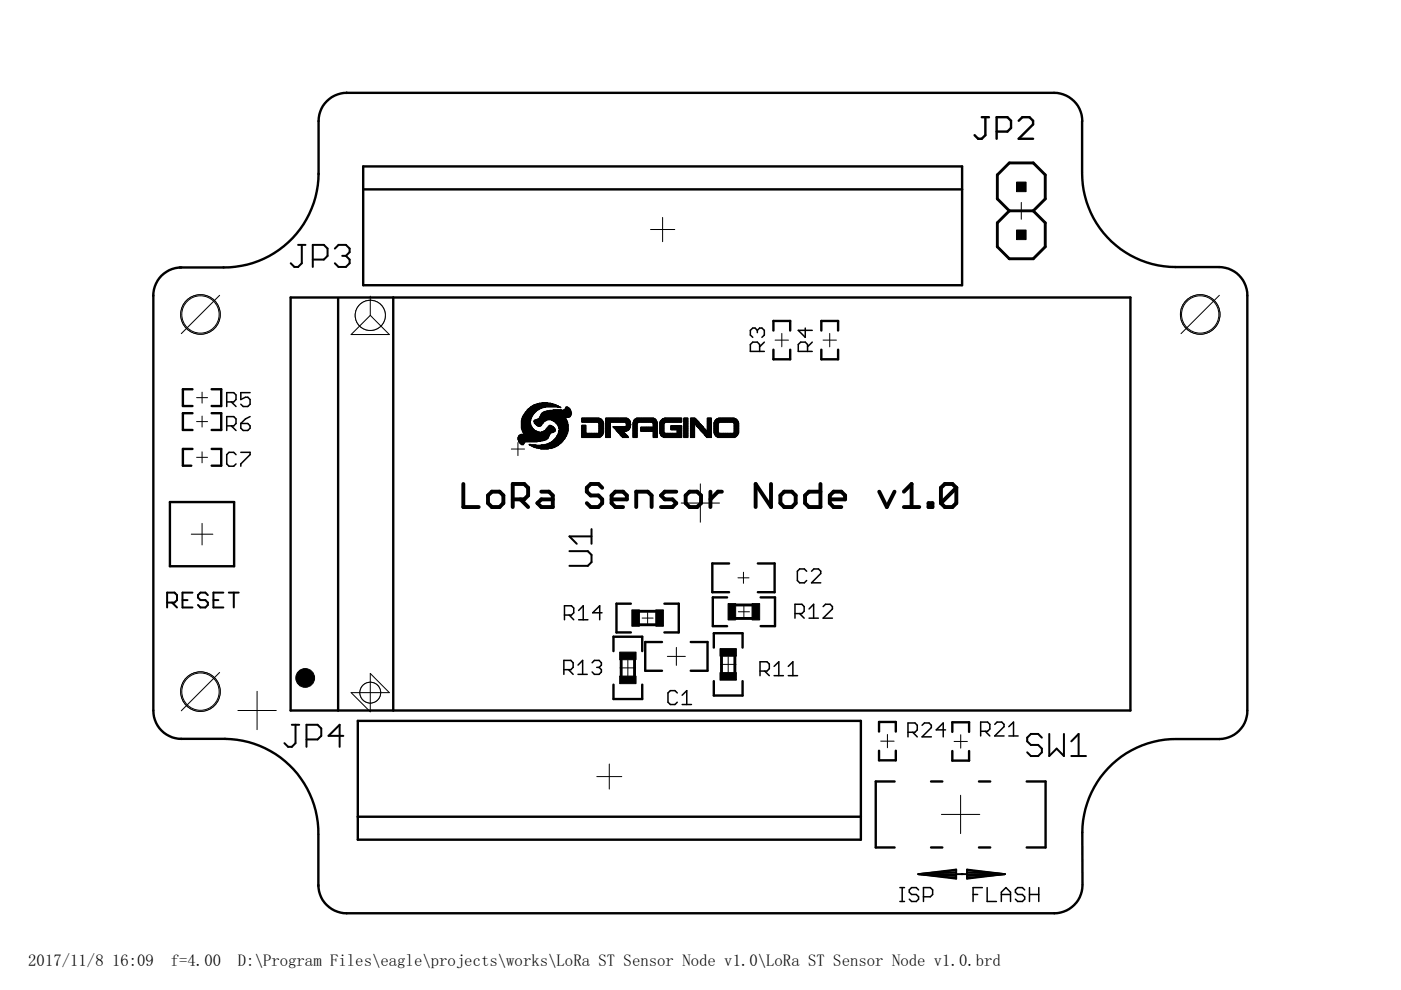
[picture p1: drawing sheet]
<svg xmlns="http://www.w3.org/2000/svg" width="297mm" height="210mm" viewBox="0 0 297 210" stroke-linecap="round" stroke-linejoin="round" font-family="sans-serif">
<defs><g id="words">
<g font-size="3.5">
<text x="6" y="204.7">2017/11/8</text>
<text x="23.8" y="204.7">16:09</text>
<text x="36.2" y="204.7">f=4.00</text>
<text x="50.4" y="204.7">D:\Program Files\eagle\projects\works\LoRa ST Sensor Node v1.0\LoRa ST Sensor Node v1.0.brd</text>
</g>
</g></defs>
<g fill="none" stroke="#000" stroke-width=".32">
<path d="M160.6 70l-.5-.4h-.5l-.5 .4v1l.5 .5M160.6 70l.5-.4h.4l.6 .4v1l-.6 .5M160.6 70v.5M161.1 74.5v-1.5l-.5-.5h-1l-.5 .5v1.5h3M162.1 72.5l-1 1M170.7 69.6v1.9l-1.5-1.5h3M171.2 74.5v-1.5l-.5-.5h-.9l-.6 .5v1.5h3M172.2 72.5l-1 1M48.1 85.2h1.5l.4-.5v-1l-.4-.5h-1.5v3M48.1 90.3h1.5l.4-.5v-1l-.4-.5h-1.5v3M49 85.2l1 1M49 90.3l1 1"/>
<path d="M50 96.4l-.4-.5h-1l-.5 .5v2l.5 .4h1l.4-.4M51.1 95.9h1.9v.5l-1.9 2v.4M51.1 89.8h1.4l.5 .5v.5l-.5 .5h-.9l-.5-.5zM53 83.2h-1.9v1.5l.9-.5h.5l.5 .5v1l-.5 .5h-.9l-.5-.5M53 88.3l-1 .5-.9 1M119.7 130.4h1.5l.4-.5v-1l-.4-.5h-1.5v3M120.7 130.4l.9 1M122.7 129.4l1-1v3M122.7 131.4h2M127.6 129.9h-1.9l1.4-1.5v3M168.6 130.1h1.4l.5-.5v-1l-.5-.5h-1.4v3M169.5 130.1l1 1"/>
<path d="M171 121.1l-.5-.5h-1l-.4 .5v2l.4 .5h1l.5-.5M171.5 129.1l1-1v3M171.5 131.1h2M172.1 121.1l.5-.5h.9l.5 .5v.5l-1.9 2h1.9M174.5 128.6l.5-.5h1l.5 .5v.5l-2 2h2M119.5 142h1.5l.5-.5v-1l-.5-.5h-1.5v3M120.5 142l1 1M122.6 141l.9-1v3M122.6 143h1.9M125.5 140.5l.5-.5h1l.5 .5v.5l-.5 .5M126.5 141.5h.5M127 141.5l.5 .5v.5l-.5 .5h-1l-.5-.5"/>
<path d="M143.6 146.9l-.5-.5h-1l-.5 .5v2l.5 .5h1l.5-.5M144.6 149.4h2M144.6 147.4l1-1v3M161.1 142.3h1.5l.5-.5v-1l-.5-.5h-1.5v3M162.1 142.3l1 1M164.1 141.3l1-1v3M164.1 143.3h2M167.1 143.3h2M167.1 141.3l1-1v3M192.5 155.3h1.5l.5-.6v-.9l-.5-.5h-1.5v2.9M193.5 155.3l1 .9M195.5 153.8l.5-.5h1l.5 .5v.5l-2 1.9h2"/>
<path d="M200.5 154.7h-2l1.5-1.4v2.9M207.9 155h1.5l.5-.4v-1l-.5-.5h-1.5v2.9M208.9 155l1 1M210.9 153.6l.5-.5h1l.5 .5v.5l-2 1.9h2M213.9 156h2M213.9 154.1l1-1v2.9M190.8 191.1h1M190.8 188.2h1M191.3 188.2v2.9M194.8 188.7l-.5-.5h-1l-.5 .5v.5l.5 .5h1l.5 .4v.5l-.5 .5h-1l-.5-.5M195.8 190.1h1.5l.4-.4v-1l-.4-.5h-1.5v2.9M206.3 189.7h1"/>
<path d="M208.3 188.2h-2v2.9M209.3 188.2v2.9h2M212.3 189.7h1.9M212.3 191.1v-1.9l1-1 .9 1v1.9M217.3 188.7l-.5-.5h-1l-.5 .5v.5l.5 .5h1l.5 .5v.4l-.5 .5h-1l-.5-.5M218.3 189.7h1.9M218.3 188.2v2.9M220.2 188.2v2.9"/>
</g>
<path d="M194.7 185.3h18.3M194.7 185.3l8-.9v1.9zM194.7 185.3l8 .4M194.7 185.3l8 .8M202.7 184.9l-8 .4M202.7 184.5l-8 .8M205 184.4l8 .9-8 1zM205 184.9l8 .4M205 184.5l8 .8M213 185.3l-8 .4M213 185.3l-8 .8" fill="none" stroke="#000" stroke-width=".4"/>
<circle cx="203.9" cy="185.3" r=".2" fill="#000"/>
<g fill="none" stroke="#000" stroke-width=".51">
<path d="M77 35.3h127v25.2h-127zM208.2 24.8h1.5M208.9 24.8v3.9l-.7 .7h-.8l-.8-.7M211.3 27.9h2.3l.8-.8v-1.5l-.8-.8h-2.3v4.6M216 25.6l.7-.8h1.6l.7 .8v.8l-3 3h3M77 40.2h127M61.6 63.1h178.1v87.5h-178.1zM71.7 63.3v87.3M83.4 63.1v87.5M164 70.1v-2h3.5v2M164 74.1v2.1h3.5v-2.1M174.1 74.1v2.1h3.6v-2.1"/>
<path d="M174.1 70.1v-2h3.6v2M40.8 95.2h-2v3.5h1.8M40.8 82.5h-2v3.6h2M40.8 87.6h-2v3.6h2M44.9 95.2h2v3.5h-2M44.9 82.5h2v3.6h-2M44.9 87.6h2v3.6h-2M36 106.4h13.6v13.7h-13.6zM154.6 119.5h-3.6v6.1h3.6M160.7 119.5h3.5v6.1h-3.5M130.1 138v-3h6.1v3M133.8 128h-3.1v6.1h3.1"/>
<path d="M140.4 136.1h-3.6v6.1h3.6M140.9 128h3v6.1h-3M146.5 136.1h3.5v6.1h-3.5M151.3 137.3v-3h6.1v3M154.2 126.7h-3.1v6.1h3.1M161.3 126.7h3v6.1h-3M75.9 152.8h106.6v25.2h-106.6zM130.1 145.2v3h6.1v-3M151.3 144.4v3.1h6.1v-3.1M186.4 155.1v-2h3.5v2M186.4 159.2v2h3.5v-2M201.9 155.2v-2.1h3.6v2.1"/>
<path d="M201.9 159.2v2.1h3.6v-2.1M75.9 173.2h106.6M189.7 165.7h-4v14h4M197.4 179.7h2.4M197.4 165.7h2.4M207.6 179.7h2.4M207.6 165.7h2.4M217.7 165.7h4v14h-4"/>
</g>
<circle cx="64.7" cy="143.7" r="1.99" fill="#000" stroke="#000" stroke-width=".21"/>
<g fill="#000" stroke="#000" stroke-width=".21">
<path d="M215.5 38.6h2.1v2h-2.1zM215.5 48.8h2.1v2h-2.1zM109.8 93.2l.1 .1zM109.8 93.1l.1 .1zM109.8 93l.1 .1zM109.8 92.9l.1 .1zM109.8 92.8l.1 .1zM109.8 92.7l.1 .1zM109.9 93.5l.1 .1zM109.9 93.4l.1 .1zM109.9 93.3l.1 .1zM109.9 93.2l.1 .1z"/>
<path d="M109.9 93.1l.1 .1zM109.9 93l.1 .1zM109.9 92.9l.1 .1zM109.9 92.8l.1 .1zM109.9 92.7l.1 .1zM109.9 92.6l.1 .1zM109.9 92.5l.1 .1zM110 93.7l.1 .1zM110 93.6l.1 .1zM110 93.5l.1 .1zM110 93.4l.1 .1zM110 93.3l.1 .1z"/>
<path d="M110 93.2l.1 .1zM110 93.1l.1 .1zM110 93l.1 .1zM110 92.9l.1 .1zM110 92.8l.1 .1zM110 92.7l.1 .1zM110 92.6l.1 .1zM110 92.5l.1 .1zM110 92.4l.1 .1zM110 92.3l.1 .1zM110.1 93.8l.1 .1zM110.1 93.7l.1 .1z"/>
<path d="M110.1 93.6l.1 .1zM110.1 93.5l.1 .1zM110.1 93.4l.1 .1zM110.1 93.3l.1 .1zM110.1 93.2l.1 .1zM110.1 93.1l.1 .1zM110.1 93l.1 .1zM110.1 92.9l.1 .1zM110.1 92.8l.1 .1zM110.1 92.7l.1 .1zM110.1 92.6l.1 .1zM110.1 92.5l.1 .1z"/>
<path d="M110.1 92.4l.1 .1zM110.1 92.3l.1 .1zM110.2 93.9l.1 .1zM110.2 93.8l.1 .1zM110.2 93.7l.1 .1zM110.2 93.6l.1 .1zM110.2 93.5l.1 .1zM110.2 93.4l.1 .1zM110.2 93.3l.1 .1zM110.2 93.2l.1 .1zM110.2 93.1l.1 .1zM110.2 93l.1 .1z"/>
<path d="M110.2 92.9l.1 .1zM110.2 92.8l.1 .1zM110.2 92.7l.1 .1zM110.2 92.6l.1 .1zM110.2 92.5l.1 .1zM110.2 92.4l.1 .1zM110.2 92.3l.1 .1zM110.2 92.2l.1 .1zM110.3 94l.1 .1zM110.3 93.9l.1 .1zM110.3 93.8l.1 .1zM110.3 93.7l.1 .1z"/>
<path d="M110.3 93.6l.1 .1zM110.3 93.5l.1 .1zM110.3 93.4l.1 .1zM110.3 93.3l.1 .1zM110.3 93.2l.1 .1zM110.3 93.1l.1 .1zM110.3 93l.1 .1zM110.3 92.9l.1 .1zM110.3 92.8l.1 .1zM110.3 92.7l.1 .1zM110.3 92.6l.1 .1zM110.3 92.5l.1 .1z"/>
<path d="M110.3 92.4l.1 .1zM110.3 92.3l.1 .1zM110.3 92.2l.1 .1zM110.4 94.1l.1 .1zM110.4 94l.1 .1zM110.4 93.9l.1 .1zM110.4 93.8l.1 .1zM110.4 93.7l.1 .1zM110.4 93.6l.1 .1zM110.4 93.5l.1 .1zM110.4 93.4l.1 .1zM110.4 93.3l.1 .1z"/>
<path d="M110.4 93.2l.1 .1zM110.4 93.1l.1 .1zM110.4 93l.1 .1zM110.4 92.9l.1 .1zM110.4 92.8l.1 .1zM110.4 92.7l.1 .1zM110.4 92.6l.1 .1zM110.4 92.5l.1 .1zM110.4 92.4l.1 .1zM110.4 92.3l.1 .1zM110.4 92.2l.1 .1zM110.4 92.1l.1 .1z"/>
<path d="M110.5 94.2l.1 .1zM110.5 94.1l.1 .1zM110.5 94l.1 .1zM110.5 93.9l.1 .1zM110.5 93.8l.1 .1zM110.5 93.7l.1 .1zM110.5 93.6l.1 .1zM110.5 93.5l.1 .1zM110.5 93.4l.1 .1zM110.5 93.3l.1 .1zM110.5 93.2l.1 .1zM110.5 93.1l.1 .1z"/>
<path d="M110.5 93l.1 .1zM110.5 92.9l.1 .1zM110.5 92.8l.1 .1zM110.5 92.7l.1 .1zM110.5 92.6l.1 .1zM110.5 92.5l.1 .1zM110.5 92.4l.1 .1zM110.5 92.3l.1 .1zM110.5 92.2l.1 .1zM110.5 92.1l.1 .1zM110.5 90.8h.1zM110.5 90.7h.1z"/>
<path d="M110.5 90.6h.1zM110.5 90.4l.1 .1zM110.5 90.3l.1 .1zM110.5 90.3h.1zM110.5 90.1l.1 .1zM110.5 90l.1 .1zM110.5 89.9l.1 .1zM110.5 89.8l.1 .1zM110.5 89.7l.1 .1zM110.5 89.6l.1 .1zM110.5 89.5l.1 .1zM110.5 89.4l.1 .1z"/>
<path d="M110.5 89.3l.1 .1zM110.5 89.2l.1 .1zM110.5 89.1l.1 .1zM110.6 94.2l.1 .1zM110.6 94.1l.1 .1zM110.6 94l.1 .1zM110.6 93.9l.1 .1zM110.6 93.8l.1 .1zM110.6 93.7l.1 .1zM110.6 93.6l.1 .1zM110.6 93.5l.1 .1zM110.6 93.4l.1 .1z"/>
<path d="M110.6 93.3l.1 .1zM110.6 93.2l.1 .1zM110.6 93.1l.1 .1zM110.6 93l.1 .1zM110.6 92.9l.1 .1zM110.6 92.8l.1 .1zM110.6 92.7l.1 .1zM110.6 92.6l.1 .1zM110.6 92.5l.1 .1zM110.6 92.4l.1 .1zM110.6 92.3l.1 .1zM110.6 92.2l.1 .1z"/>
<path d="M110.6 92.1l.1 .1zM110.6 91.1h.1zM110.6 91h.1zM110.6 90.8l.1 .1zM110.6 90.8h.1zM110.6 90.7h.1zM110.6 90.6h.1zM110.6 90.4l.1 .1zM110.6 90.3l.1 .1zM110.6 90.3h.1zM110.6 90.1l.1 .1zM110.6 90l.1 .1z"/>
<path d="M110.6 89.9l.1 .1zM110.6 89.8l.1 .1zM110.6 89.7l.1 .1zM110.6 89.6l.1 .1zM110.6 89.5l.1 .1zM110.6 89.4l.1 .1zM110.6 89.3l.1 .1zM110.6 89.2l.1 .1zM110.6 89.1l.1 .1zM110.6 89l.1 .1zM110.6 88.9l.1 .1zM110.6 88.8l.1 .1z"/>
<path d="M110.6 88.7l.1 .1zM110.7 94.2l.1 .1zM110.7 94.1l.1 .1zM110.7 94l.1 .1zM110.7 93.9l.1 .1zM110.7 93.8l.1 .1zM110.7 93.7l.1 .1zM110.7 93.6l.1 .1zM110.7 93.5l.1 .1zM110.7 93.4l.1 .1zM110.7 93.3l.1 .1zM110.7 93.2l.1 .1z"/>
<path d="M110.7 93.1l.1 .1zM110.7 93l.1 .1zM110.7 92.9l.1 .1zM110.7 92.8l.1 .1zM110.7 92.7l.1 .1zM110.7 92.6l.1 .1zM110.7 92.5l.1 .1zM110.7 92.4l.1 .1zM110.7 92.3l.1 .1zM110.7 92.2l.1 .1zM110.7 92.1l.1 .1zM110.7 91.4h.1z"/>
<path d="M110.7 91.3l.1 .1zM110.7 91.2h.1zM110.7 91.1h.1zM110.7 91h.1zM110.7 90.8l.1 .1zM110.7 90.8h.1zM110.7 90.7h.1zM110.7 90.6h.1zM110.7 90.4l.1 .1zM110.7 90.3l.1 .1zM110.7 90.3h.1zM110.7 90.1l.1 .1z"/>
<path d="M110.7 90l.1 .1zM110.7 89.9l.1 .1zM110.7 89.8l.1 .1zM110.7 89.7l.1 .1zM110.7 89.6l.1 .1zM110.7 89.5l.1 .1zM110.7 89.4l.1 .1zM110.7 89.3l.1 .1zM110.7 89.2l.1 .1zM110.7 89.1l.1 .1zM110.7 89l.1 .1zM110.7 88.9l.1 .1z"/>
<path d="M110.7 88.8l.1 .1zM110.7 88.7l.1 .1zM110.7 88.6l.1 .1zM110.7 88.5l.1 .1zM110.7 88.4l.1 .1zM110.8 94.2l.1 .1zM110.8 94.1l.1 .1zM110.8 94l.1 .1zM110.8 93.9l.1 .1zM110.8 93.8l.1 .1zM110.8 93.7l.1 .1zM110.8 93.6l.1 .1z"/>
<path d="M110.8 93.5l.1 .1zM110.8 93.4l.1 .1zM110.8 93.3l.1 .1zM110.8 93.2l.1 .1zM110.8 93.1l.1 .1zM110.8 93l.1 .1zM110.8 92.9l.1 .1zM110.8 92.8l.1 .1zM110.8 92.7l.1 .1zM110.8 92.6l.1 .1zM110.8 92.5l.1 .1zM110.8 92.4l.1 .1z"/>
<path d="M110.8 92.3l.1 .1zM110.8 92.2l.1 .1zM110.8 92.1l.1 .1zM110.8 91.6l.1 .1zM110.8 91.5h.1zM110.8 91.4h.1zM110.8 91.3l.1 .1zM110.8 91.2h.1zM110.8 91.1h.1zM110.8 91h.1zM110.8 90.8l.1 .1zM110.8 90.8h.1z"/>
<path d="M110.8 90.7h.1zM110.8 90.6h.1zM110.8 90.4l.1 .1zM110.8 90.3l.1 .1zM110.8 90.3h.1zM110.8 90.1l.1 .1zM110.8 90l.1 .1zM110.8 89.9l.1 .1zM110.8 89.8l.1 .1zM110.8 89.7l.1 .1zM110.8 89.6l.1 .1zM110.8 89.5l.1 .1z"/>
<path d="M110.8 89.4l.1 .1zM110.8 89.3l.1 .1zM110.8 89.2l.1 .1zM110.8 89.1l.1 .1zM110.8 89l.1 .1zM110.8 88.9l.1 .1zM110.8 88.8l.1 .1zM110.8 88.7l.1 .1zM110.8 88.6l.1 .1zM110.8 88.5l.1 .1zM110.8 88.4l.1 .1zM110.8 88.3l.1 .1z"/>
<path d="M110.8 88.2l.1 .1zM110.9 94.2l.1 .1zM110.9 94.1l.1 .1zM110.9 94l.1 .1zM110.9 93.9l.1 .1zM110.9 93.8l.1 .1zM110.9 93.7l.1 .1zM110.9 93.6l.1 .1zM110.9 93.5l.1 .1zM110.9 93.4l.1 .1zM110.9 93.3l.1 .1zM110.9 93.2l.1 .1z"/>
<path d="M110.9 93.1l.1 .1zM110.9 93l.1 .1zM110.9 92.9l.1 .1zM110.9 92.8l.1 .1zM110.9 92.7l.1 .1zM110.9 92.6l.1 .1zM110.9 92.5l.1 .1zM110.9 92.4l.1 .1zM110.9 92.3l.1 .1zM110.9 92.2l.1 .1zM110.9 92.1l.1 .1zM110.9 91.7l.1 .1z"/>
<path d="M110.9 91.6l.1 .1zM110.9 91.5h.1zM110.9 91.4h.1zM110.9 91.3l.1 .1zM110.9 91.2h.1zM110.9 91.1h.1zM110.9 91h.1zM110.9 90.8l.1 .1zM110.9 90.8h.1zM110.9 90.7h.1zM110.9 90.6h.1zM110.9 90.4l.1 .1z"/>
<path d="M110.9 90.3l.1 .1zM110.9 90.3h.1zM110.9 90.1l.1 .1zM110.9 90l.1 .1zM110.9 89.9l.1 .1zM110.9 89.8l.1 .1zM110.9 89.7l.1 .1zM110.9 89.6l.1 .1zM110.9 89.5l.1 .1zM110.9 89.4l.1 .1zM110.9 89.3l.1 .1zM110.9 89.2l.1 .1z"/>
<path d="M110.9 89.1l.1 .1zM110.9 89l.1 .1zM110.9 88.9l.1 .1zM110.9 88.8l.1 .1zM110.9 88.7l.1 .1zM110.9 88.6l.1 .1zM110.9 88.5l.1 .1zM110.9 88.4l.1 .1zM110.9 88.3l.1 .1zM110.9 88.2l.1 .1zM110.9 88.1l.1 .1zM110.9 88l.1 .1z"/>
<path d="M111 94l.1 .1zM111 93.9l.1 .1zM111 93.8l.1 .1zM111 93.7l.1 .1zM111 93.6l.1 .1zM111 93.5l.1 .1zM111 93.4l.1 .1zM111 93.3l.1 .1zM111 93.2l.1 .1zM111 93.1l.1 .1zM111 93l.1 .1zM111 92.9l.1 .1z"/>
<path d="M111 92.8l.1 .1zM111 92.7l.1 .1zM111 92.6l.1 .1zM111 92.5l.1 .1zM111 92.4l.1 .1zM111 92.3l.1 .1zM111 92.2l.1 .1zM111 92.1l.1 .1zM111 91.9h.1zM111 91.8l.1 .1zM111 91.7l.1 .1zM111 91.6l.1 .1z"/>
<path d="M111 91.5h.1zM111 91.4h.1zM111 91.3l.1 .1zM111 91.2h.1zM111 91.1h.1zM111 91h.1zM111 90.8l.1 .1zM111 90.8h.1zM111 90.7h.1zM111 90.6h.1zM111 90.4l.1 .1zM111 90.3l.1 .1z"/>
<path d="M111 90.3h.1zM111 90.1l.1 .1zM111 90l.1 .1zM111 89.9l.1 .1zM111 89.8l.1 .1zM111 89.7l.1 .1zM111 89.6l.1 .1zM111 89.5l.1 .1zM111 89.4l.1 .1zM111 89.3l.1 .1zM111 89.2l.1 .1zM111 89.1l.1 .1z"/>
<path d="M111 89l.1 .1zM111 88.9l.1 .1zM111 88.8l.1 .1zM111 88.7l.1 .1zM111 88.6l.1 .1zM111 88.5l.1 .1zM111 88.4l.1 .1zM111 88.3l.1 .1zM111 88.2l.1 .1zM111 88.1l.1 .1zM111 88l.1 .1zM111 87.9l.1 .1z"/>
<path d="M111.1 93.8l.1 .1zM111.1 93.7l.1 .1zM111.1 93.6l.1 .1zM111.1 93.5l.1 .1zM111.1 93.4l.1 .1zM111.1 93.3l.1 .1zM111.1 93.2l.1 .1zM111.1 93.1l.1 .1zM111.1 93l.1 .1zM111.1 92.9l.1 .1zM111.1 92.8l.1 .1zM111.1 92.7l.1 .1z"/>
<path d="M111.1 92.6l.1 .1zM111.1 92.5l.1 .1zM111.1 92.4l.1 .1zM111.1 92.3l.1 .1zM111.1 92.2l.1 .1zM111.1 92.1l.1 .1zM111.1 92l.1 .1zM111.1 91.9h.1zM111.1 91.8l.1 .1zM111.1 91.7l.1 .1zM111.1 91.6l.1 .1zM111.1 91.5h.1z"/>
<path d="M111.1 91.4h.1zM111.1 91.3l.1 .1zM111.1 91.2h.1zM111.1 91.1h.1zM111.1 91h.1zM111.1 90.8l.1 .1zM111.1 90.8h.1zM111.1 90.7h.1zM111.1 90.6h.1zM111.1 90.4l.1 .1zM111.1 90.3l.1 .1zM111.1 90.3h.1z"/>
<path d="M111.1 90.1l.1 .1zM111.1 90l.1 .1zM111.1 89.9l.1 .1zM111.1 89.8l.1 .1zM111.1 89.7l.1 .1zM111.1 89.6l.1 .1zM111.1 89.5l.1 .1zM111.1 89.4l.1 .1zM111.1 89.3l.1 .1zM111.1 89.2l.1 .1zM111.1 89.1l.1 .1zM111.1 89l.1 .1z"/>
<path d="M111.1 88.9l.1 .1zM111.1 88.8l.1 .1zM111.1 88.7l.1 .1zM111.1 88.6l.1 .1zM111.1 88.5l.1 .1zM111.1 88.4l.1 .1zM111.1 88.3l.1 .1zM111.1 88.2l.1 .1zM111.1 88.1l.1 .1zM111.1 88l.1 .1zM111.1 87.9l.1 .1zM111.1 87.8l.1 .1z"/>
<path d="M111.1 87.7l.1 .1zM111.2 93.7l.1 .1zM111.2 93.6l.1 .1zM111.2 93.5l.1 .1zM111.2 93.4l.1 .1zM111.2 93.3l.1 .1zM111.2 93.2l.1 .1zM111.2 93.1l.1 .1zM111.2 93l.1 .1zM111.2 92.9l.1 .1zM111.2 92.8l.1 .1zM111.2 92.7l.1 .1z"/>
<path d="M111.2 92.6l.1 .1zM111.2 92.5l.1 .1zM111.2 92.4l.1 .1zM111.2 92.3l.1 .1zM111.2 92.2l.1 .1zM111.2 92.1l.1 .1zM111.2 92l.1 .1zM111.2 91.9h.1zM111.2 91.8l.1 .1zM111.2 91.7l.1 .1zM111.2 91.6l.1 .1zM111.2 91.5h.1z"/>
<path d="M111.2 91.4h.1zM111.2 91.3l.1 .1zM111.2 91.2h.1zM111.2 91.1h.1zM111.2 91h.1zM111.2 90.8l.1 .1zM111.2 90.8h.1zM111.2 90.7h.1zM111.2 90.6h.1zM111.2 90.4l.1 .1zM111.2 90.3l.1 .1zM111.2 90.3h.1z"/>
<path d="M111.2 90.1l.1 .1zM111.2 90l.1 .1zM111.2 89.9l.1 .1zM111.2 89.8l.1 .1zM111.2 89.7l.1 .1zM111.2 89.6l.1 .1zM111.2 89.5l.1 .1zM111.2 89.4l.1 .1zM111.2 89.3l.1 .1zM111.2 89.2l.1 .1zM111.2 89.1l.1 .1zM111.2 89l.1 .1z"/>
<path d="M111.2 88.9l.1 .1zM111.2 88.8l.1 .1zM111.2 88.7l.1 .1zM111.2 88.6l.1 .1zM111.2 88.5l.1 .1zM111.2 88.4l.1 .1zM111.2 88.3l.1 .1zM111.2 88.2l.1 .1zM111.2 88.1l.1 .1zM111.2 88l.1 .1zM111.2 87.9l.1 .1zM111.2 87.8l.1 .1z"/>
<path d="M111.2 87.7l.1 .1zM111.2 87.6l.1 .1zM111.3 93.6l.1 .1zM111.3 93.5l.1 .1zM111.3 93.4l.1 .1zM111.3 93.3l.1 .1zM111.3 93.2l.1 .1zM111.3 93.1l.1 .1zM111.3 93l.1 .1zM111.3 92.9l.1 .1zM111.3 92.8l.1 .1zM111.3 92.7l.1 .1z"/>
<path d="M111.3 92.6l.1 .1zM111.3 92.5l.1 .1zM111.3 92.4l.1 .1zM111.3 92.3l.1 .1zM111.3 92.2l.1 .1zM111.3 92.1l.1 .1zM111.3 92l.1 .1zM111.3 91.9h.1zM111.3 91.8l.1 .1zM111.3 91.7l.1 .1zM111.3 91.6l.1 .1zM111.3 91.5h.1z"/>
<path d="M111.3 91.4h.1zM111.3 91.3l.1 .1zM111.3 91.2h.1zM111.3 91.1h.1zM111.3 91h.1zM111.3 90.8l.1 .1zM111.3 90.8h.1zM111.3 90.7h.1zM111.3 90.6h.1zM111.3 90.4l.1 .1zM111.3 90.3l.1 .1zM111.3 90.3h.1z"/>
<path d="M111.3 90.1l.1 .1zM111.3 90l.1 .1zM111.3 89.9l.1 .1zM111.3 89.8l.1 .1zM111.3 89.7l.1 .1zM111.3 89.6l.1 .1zM111.3 89.5l.1 .1zM111.3 89.4l.1 .1zM111.3 89.3l.1 .1zM111.3 89.2l.1 .1zM111.3 89.1l.1 .1zM111.3 89l.1 .1z"/>
<path d="M111.3 88.9l.1 .1zM111.3 88.8l.1 .1zM111.3 88.7l.1 .1zM111.3 88.6l.1 .1zM111.3 88.5l.1 .1zM111.3 88.4l.1 .1zM111.3 88.3l.1 .1zM111.3 88.2l.1 .1zM111.3 88.1l.1 .1zM111.3 88l.1 .1zM111.3 87.9l.1 .1zM111.3 87.8l.1 .1z"/>
<path d="M111.3 87.7l.1 .1zM111.3 87.6l.1 .1zM111.3 87.5l.1 .1zM111.3 87.4l.1 .1zM111.4 93.6l.1 .1zM111.4 93.5l.1 .1zM111.4 93.4l.1 .1zM111.4 93.3l.1 .1zM111.4 93.2l.1 .1zM111.4 93.1l.1 .1zM111.4 93l.1 .1zM111.4 92.9l.1 .1z"/>
<path d="M111.4 92.8l.1 .1zM111.4 92.7l.1 .1zM111.4 92.6l.1 .1zM111.4 92.5l.1 .1zM111.4 92.4l.1 .1zM111.4 92.3l.1 .1zM111.4 92.2l.1 .1zM111.4 92.1l.1 .1zM111.4 92l.1 .1zM111.4 91.9h.1zM111.4 91.8l.1 .1zM111.4 91.7l.1 .1z"/>
<path d="M111.4 91.6l.1 .1zM111.4 91.5h.1zM111.4 91.4h.1zM111.4 91.3l.1 .1zM111.4 91.2h.1zM111.4 91.1h.1zM111.4 91h.1zM111.4 90.8l.1 .1zM111.4 90.8h.1zM111.4 90.7h.1zM111.4 90.6h.1zM111.4 90.4l.1 .1z"/>
<path d="M111.4 90.3l.1 .1zM111.4 90.3h.1zM111.4 90.1l.1 .1zM111.4 90l.1 .1zM111.4 89.9l.1 .1zM111.4 89.8l.1 .1zM111.4 89.7l.1 .1zM111.4 89.6l.1 .1zM111.4 89.5l.1 .1zM111.4 89.4l.1 .1zM111.4 89.3l.1 .1zM111.4 89.2l.1 .1z"/>
<path d="M111.4 89.1l.1 .1zM111.4 89l.1 .1zM111.4 88.9l.1 .1zM111.4 88.8l.1 .1zM111.4 88.7l.1 .1zM111.4 88.6l.1 .1zM111.4 88.5l.1 .1zM111.4 88.4l.1 .1zM111.4 88.3l.1 .1zM111.4 88.2l.1 .1zM111.4 88.1l.1 .1zM111.4 88l.1 .1z"/>
<path d="M111.4 87.9l.1 .1zM111.4 87.8l.1 .1zM111.4 87.7l.1 .1zM111.4 87.6l.1 .1zM111.4 87.5l.1 .1zM111.4 87.4l.1 .1zM111.4 87.3l.1 .1zM111.5 93.6l.1 .1zM111.5 93.5l.1 .1zM111.5 93.4l.1 .1zM111.5 93.3l.1 .1zM111.5 93.2l.1 .1z"/>
<path d="M111.5 93.1l.1 .1zM111.5 93l.1 .1zM111.5 92.9l.1 .1zM111.5 92.8l.1 .1zM111.5 92.7l.1 .1zM111.5 92.6l.1 .1zM111.5 92.5l.1 .1zM111.5 92.4l.1 .1zM111.5 92.3l.1 .1zM111.5 92.2l.1 .1zM111.5 92.1l.1 .1zM111.5 92l.1 .1z"/>
<path d="M111.5 91.9h.1zM111.5 91.8l.1 .1zM111.5 91.7l.1 .1zM111.5 91.6l.1 .1zM111.5 91.5h.1zM111.5 91.4h.1zM111.5 91.3l.1 .1zM111.5 91.2h.1zM111.5 91.1h.1zM111.5 91h.1zM111.5 90.8l.1 .1zM111.5 90.8h.1z"/>
<path d="M111.5 90.7h.1zM111.5 90.6h.1zM111.5 90.4l.1 .1zM111.5 90.3l.1 .1zM111.5 90.3h.1zM111.5 90.1l.1 .1zM111.5 90l.1 .1zM111.5 89.9l.1 .1zM111.5 89.8l.1 .1zM111.5 89.7l.1 .1zM111.5 89.6l.1 .1zM111.5 89.5l.1 .1z"/>
<path d="M111.5 89.4l.1 .1zM111.5 89.3l.1 .1zM111.5 89.2l.1 .1zM111.5 89.1l.1 .1zM111.5 89l.1 .1zM111.5 88.9l.1 .1zM111.5 88.8l.1 .1zM111.5 88.7l.1 .1zM111.5 88.6l.1 .1zM111.5 88.5l.1 .1zM111.5 88.4l.1 .1zM111.5 88.3l.1 .1z"/>
<path d="M111.5 88.2l.1 .1zM111.5 88.1l.1 .1zM111.5 88l.1 .1zM111.5 87.9l.1 .1zM111.5 87.8l.1 .1zM111.5 87.7l.1 .1zM111.5 87.6l.1 .1zM111.5 87.5l.1 .1zM111.5 87.4l.1 .1zM111.5 87.3l.1 .1zM111.5 87.2l.1 .1zM111.7 93.6v.1z"/>
<path d="M111.7 93.5v.1zM111.7 93.4v.1zM111.7 93.3v.1zM111.7 93.2v.1zM111.7 93.1v.1zM111.7 93v.1zM111.7 92.9v.1zM111.7 92.8v.1zM111.7 92.7v.1zM111.7 92.6v.1zM111.7 92.5v.1zM111.7 92.4v.1z"/>
<path d="M111.7 92.3v.1zM111.7 92.2v.1zM111.7 92.1v.1zM111.7 92v.1zM111.7 91.8v.1zM111.7 91.7v.1zM111.7 91.6v.1zM111.7 91.3v.1zM111.7 90.8v.1zM111.7 90.4v.1zM111.7 90.3v.1zM111.7 90.1v.1z"/>
<path d="M111.7 90v.1zM111.7 89.9v.1zM111.7 89.8v.1zM111.7 89.7v.1zM111.7 89.6v.1zM111.7 89.5v.1zM111.7 89.4v.1zM111.7 89.3v.1zM111.7 89.2v.1zM111.7 89.1v.1zM111.7 89v.1zM111.7 88.9v.1z"/>
<path d="M111.7 88.8v.1zM111.7 88.7v.1zM111.7 88.6v.1zM111.7 88.5v.1zM111.7 88.4v.1zM111.7 88.3v.1zM111.7 88.2v.1zM111.7 88.1v.1zM111.7 88v.1zM111.7 87.9v.1zM111.7 87.8v.1zM111.7 87.7v.1z"/>
<path d="M111.7 87.6v.1zM111.7 87.5v.1zM111.7 87.4v.1zM111.7 87.3v.1zM111.7 87.2v.1zM111.7 87.1v.1zM111.7 93.6l.1 .1zM111.7 93.5l.1 .1zM111.7 93.4l.1 .1zM111.7 93.3l.1 .1zM111.7 93.2l.1 .1zM111.7 93.1l.1 .1z"/>
<path d="M111.7 93l.1 .1zM111.7 92.9l.1 .1zM111.7 92.8l.1 .1zM111.7 92.7l.1 .1zM111.7 92.6l.1 .1zM111.7 92.5l.1 .1zM111.7 92.4l.1 .1zM111.7 92.3l.1 .1zM111.7 92.2l.1 .1zM111.7 92.1l.1 .1zM111.7 92l.1 .1zM111.7 91.9h.1z"/>
<path d="M111.7 91.8l.1 .1zM111.7 91.7l.1 .1zM111.7 91.6l.1 .1zM111.7 91.5h.1zM111.7 91.4h.1zM111.7 91.3l.1 .1zM111.7 91.2h.1zM111.7 91.1h.1zM111.7 91h.1zM111.7 90.8l.1 .1zM111.7 90.8h.1zM111.7 90.7h.1z"/>
<path d="M111.7 90.6h.1zM111.7 90.4l.1 .1zM111.7 90.3l.1 .1zM111.7 90.3h.1zM111.7 90.1l.1 .1zM111.7 90l.1 .1zM111.7 89.9l.1 .1zM111.7 89.8l.1 .1zM111.7 89.7l.1 .1zM111.7 89.6l.1 .1zM111.7 89.5l.1 .1zM111.7 89.4l.1 .1z"/>
<path d="M111.7 89.3l.1 .1zM111.7 89.2l.1 .1zM111.7 89.1l.1 .1zM111.7 89l.1 .1zM111.7 88.9l.1 .1zM111.7 88.8l.1 .1zM111.7 88.7l.1 .1zM111.7 88.6l.1 .1zM111.7 88.5l.1 .1zM111.7 88.4l.1 .1zM111.7 88.3l.1 .1zM111.7 88.2l.1 .1z"/>
<path d="M111.7 88.1l.1 .1zM111.7 88l.1 .1zM111.7 87.9l.1 .1zM111.7 87.8l.1 .1zM111.7 87.7l.1 .1zM111.7 87.6l.1 .1zM111.7 87.5l.1 .1zM111.7 87.4l.1 .1zM111.7 87.3l.1 .1zM111.7 87.2l.1 .1zM111.7 87.1l.1 .1zM111.7 87l.1 .1z"/>
<path d="M111.7 86.9l.1 .1zM111.8 93.6l.1 .1zM111.8 93.5l.1 .1zM111.8 93.4l.1 .1zM111.8 93.3l.1 .1zM111.8 93.2l.1 .1zM111.8 93.1l.1 .1zM111.8 93l.1 .1zM111.8 92.9l.1 .1zM111.8 92.8l.1 .1zM111.8 92.7l.1 .1zM111.8 92.6l.1 .1z"/>
<path d="M111.8 92.5l.1 .1zM111.8 92.4l.1 .1zM111.8 92.3l.1 .1zM111.8 92.2l.1 .1zM111.8 92.1l.1 .1zM111.8 92l.1 .1zM111.8 91.9h.1zM111.8 91.8l.1 .1zM111.8 91.7l.1 .1zM111.8 91.6l.1 .1zM111.8 91.5h.1zM111.8 91.4h.1z"/>
<path d="M111.8 91.3l.1 .1zM111.8 91.2h.1zM111.8 91.1h.1zM111.8 91h.1zM111.8 90.8l.1 .1zM111.8 90.8h.1zM111.8 90.7h.1zM111.8 90.6h.1zM111.8 90.4l.1 .1zM111.8 90.3l.1 .1zM111.8 90.3h.1zM111.8 90.1l.1 .1z"/>
<path d="M111.8 90l.1 .1zM111.8 89.9l.1 .1zM111.8 89.8l.1 .1zM111.8 89.7l.1 .1zM111.8 89.6l.1 .1zM111.8 89.5l.1 .1zM111.8 89.4l.1 .1zM111.8 89.3l.1 .1zM111.8 89.2l.1 .1zM111.8 89.1l.1 .1zM111.8 89l.1 .1zM111.8 88.9l.1 .1z"/>
<path d="M111.8 88.8l.1 .1zM111.8 88.7l.1 .1zM111.8 88.6l.1 .1zM111.8 88.5l.1 .1zM111.8 88.4l.1 .1zM111.8 88.3l.1 .1zM111.8 88.2l.1 .1zM111.8 88.1l.1 .1zM111.8 88l.1 .1zM111.8 87.9l.1 .1zM111.8 87.8l.1 .1zM111.8 87.7l.1 .1z"/>
<path d="M111.8 87.6l.1 .1zM111.8 87.5l.1 .1zM111.8 87.4l.1 .1zM111.8 87.3l.1 .1zM111.8 87.2l.1 .1zM111.8 87.1l.1 .1zM111.8 87l.1 .1zM111.8 86.9l.1 .1zM111.8 86.8l.1 .1zM112 93.6v.1zM112 93.5v.1zM112 93.4v.1z"/>
<path d="M112 93.3v.1zM112 93.2v.1zM112 93.1v.1zM112 93v.1zM112 92.9v.1zM112 92.8v.1zM112 92.7v.1zM112 92.6v.1zM112 92.5v.1zM112 92.4v.1zM112 92.3v.1zM112 92.2v.1z"/>
<path d="M112 92.1v.1zM112 92v.1zM112 91.8v.1zM112 91.7v.1zM112 91.6v.1zM112 91.3v.1zM112 90.8v.1zM112 90.4v.1zM112 90.3v.1zM112 90.1v.1zM112 90v.1zM112 89.9v.1z"/>
<path d="M112 89.8v.1zM112 89.7v.1zM112 89.6v.1zM112 89.5v.1zM112 89.4v.1zM112 89.3v.1zM112 89.2v.1zM112 89.1v.1zM112 89v.1zM112 88.9v.1zM112 88.8v.1zM112 88.7v.1z"/>
<path d="M112 88.6v.1zM112 88.5v.1zM112 88.4v.1zM112 88.3v.1zM112 88.2v.1zM112 88.1v.1zM112 88v.1zM112 87.9v.1zM112 87.8v.1zM112 87.7v.1zM112 87.6v.1zM112 87.5v.1z"/>
<path d="M112 87.4v.1zM112 87.3v.1zM112 87.2v.1zM112 87.1v.1zM112 87v.1zM112 86.9v.1zM112 86.8v.1zM112 86.7v.1zM112.1 93.6v.1zM112.1 93.5v.1zM112.1 93.4v.1zM112.1 93.3v.1z"/>
<path d="M112.1 93.2v.1zM112.1 93.1v.1zM112.1 93v.1zM112.1 92.9v.1zM112.1 92.8v.1zM112.1 92.7v.1zM112.1 92.6v.1zM112.1 92.5v.1zM112.1 92.4v.1zM112.1 92.3v.1zM112.1 92.2v.1zM112.1 92.1v.1z"/>
<path d="M112.1 92v.1zM112.1 91.8v.1zM112.1 91.7v.1zM112.1 91.6v.1zM112.1 91.3v.1zM112.1 90.8v.1zM112.1 90.4v.1zM112.1 90.3v.1zM112.1 90.1v.1zM112.1 90v.1zM112.1 89.9v.1zM112.1 89.8v.1z"/>
<path d="M112.1 89.7v.1zM112.1 89.6v.1zM112.1 89.5v.1zM112.1 89.4v.1zM112.1 89.3v.1zM112.1 89.2v.1zM112.1 89.1v.1zM112.1 89v.1zM112.1 88.9v.1zM112.1 88.8v.1zM112.1 88.7v.1zM112.1 88.6v.1z"/>
<path d="M112.1 88.5v.1zM112.1 88.4v.1zM112.1 88.3v.1zM112.1 88.2v.1zM112.1 88.1v.1zM112.1 88v.1zM112.1 87.9v.1zM112.1 87.8v.1zM112.1 87.7v.1zM112.1 87.6v.1zM112.1 87.5v.1zM112.1 87.4v.1z"/>
<path d="M112.1 87.3v.1zM112.1 87.2v.1zM112.1 87.1v.1zM112.1 87v.1zM112.1 86.9v.1zM112.1 86.8v.1zM112.1 86.7v.1zM112.1 86.6v.1zM112.2 94.2v.1zM112.2 93.6v.1zM112.2 93.5v.1zM112.2 93.4v.1z"/>
<path d="M112.2 93.3v.1zM112.2 93.2v.1zM112.2 93.1v.1zM112.2 93v.1zM112.2 92.9v.1zM112.2 92.8v.1zM112.2 92.7v.1zM112.2 92.6v.1zM112.2 92.5v.1zM112.2 92.4v.1zM112.2 92.3v.1zM112.2 92.2v.1z"/>
<path d="M112.2 92.1v.1zM112.2 92v.1zM112.2 91.8v.1zM112.2 91.7v.1zM112.2 91.6v.1zM112.2 91.3v.1zM112.2 90.8v.1zM112.2 90.4v.1zM112.2 90.3v.1zM112.2 90.1v.1zM112.2 90v.1zM112.2 89.9v.1z"/>
<path d="M112.2 89.8v.1zM112.2 89.7v.1zM112.2 89.6v.1zM112.2 89.5v.1zM112.2 89.4v.1zM112.2 89.3v.1zM112.2 89.2v.1zM112.2 89.1v.1zM112.2 89v.1zM112.2 88.9v.1zM112.2 88.8v.1zM112.2 88.7v.1z"/>
<path d="M112.2 88.6v.1zM112.2 88.5v.1zM112.2 88.4v.1zM112.2 88.3v.1zM112.2 88.2v.1zM112.2 88.1v.1zM112.2 88v.1zM112.2 87.9v.1zM112.2 87.8v.1zM112.2 87.7v.1zM112.2 87.6v.1zM112.2 87.5v.1z"/>
<path d="M112.2 87.4v.1zM112.2 87.3v.1zM112.2 87.2v.1zM112.2 87.1v.1zM112.2 87v.1zM112.2 86.9v.1zM112.2 86.8v.1zM112.2 86.7v.1zM112.2 86.6v.1zM112.2 94.3l.1 .1zM112.2 94.2l.1 .1zM112.2 93.6l.1 .1z"/>
<path d="M112.2 93.5l.1 .1zM112.2 93.4l.1 .1zM112.2 93.3l.1 .1zM112.2 93.2l.1 .1zM112.2 93.1l.1 .1zM112.2 93l.1 .1zM112.2 92.9l.1 .1zM112.2 92.8l.1 .1zM112.2 92.7l.1 .1zM112.2 92.6l.1 .1zM112.2 92.5l.1 .1zM112.2 92.4l.1 .1z"/>
<path d="M112.2 92.3l.1 .1zM112.2 92.2l.1 .1zM112.2 92.1l.1 .1zM112.2 92l.1 .1zM112.2 91.9h.1zM112.2 91.8l.1 .1zM112.2 91.7l.1 .1zM112.2 91.6l.1 .1zM112.2 91.5h.1zM112.2 91.4h.1zM112.2 91.3l.1 .1zM112.2 91.2h.1z"/>
<path d="M112.2 91.1h.1zM112.2 91h.1zM112.2 90.8l.1 .1zM112.2 90.8h.1zM112.2 90.7h.1zM112.2 90.6h.1zM112.2 90.4l.1 .1zM112.2 90.3l.1 .1zM112.2 90.3h.1zM112.2 90.1l.1 .1zM112.2 90l.1 .1zM112.2 89.9l.1 .1z"/>
<path d="M112.2 89.8l.1 .1zM112.2 89.7l.1 .1zM112.2 89.6l.1 .1zM112.2 89.5l.1 .1zM112.2 89.4l.1 .1zM112.2 89.3l.1 .1zM112.2 89.2l.1 .1zM112.2 89.1l.1 .1zM112.2 89l.1 .1zM112.2 88.9l.1 .1zM112.2 88.8l.1 .1zM112.2 88.7l.1 .1z"/>
<path d="M112.2 88.6l.1 .1zM112.2 88.5l.1 .1zM112.2 88.4l.1 .1zM112.2 88.3l.1 .1zM112.2 88.2l.1 .1zM112.2 88.1l.1 .1zM112.2 88l.1 .1zM112.2 87.9l.1 .1zM112.2 87.8l.1 .1zM112.2 87.7l.1 .1zM112.2 87.6l.1 .1zM112.2 87.5l.1 .1z"/>
<path d="M112.2 87.4l.1 .1zM112.2 87.3l.1 .1zM112.2 87.2l.1 .1zM112.2 87.1l.1 .1zM112.2 87l.1 .1zM112.2 86.9l.1 .1zM112.2 86.8l.1 .1zM112.2 86.7l.1 .1zM112.2 86.6l.1 .1zM112.2 86.5l.1 .1zM112.4 94.3v.1zM112.4 94.2v.1z"/>
<path d="M112.4 93.6v.1zM112.4 93.5v.1zM112.4 93.4v.1zM112.4 93.3v.1zM112.4 93.2v.1zM112.4 93.1v.1zM112.4 93v.1zM112.4 92.9v.1zM112.4 92.8v.1zM112.4 92.7v.1zM112.4 92.6v.1zM112.4 92.5v.1z"/>
<path d="M112.4 92.4v.1zM112.4 92.3v.1zM112.4 92.2v.1zM112.4 92.1v.1zM112.4 92v.1zM112.4 91.8v.1zM112.4 91.7v.1zM112.4 91.6v.1zM112.4 91.3v.1zM112.4 90.8v.1zM112.4 90.4v.1zM112.4 90.3v.1z"/>
<path d="M112.4 90.1v.1zM112.4 90v.1zM112.4 89.9v.1zM112.4 89.8v.1zM112.4 89.7v.1zM112.4 89.6v.1zM112.4 89.5v.1zM112.4 89.4v.1zM112.4 89.3v.1zM112.4 89.2v.1zM112.4 89.1v.1zM112.4 89v.1z"/>
<path d="M112.4 88.9v.1zM112.4 88.8v.1zM112.4 88.7v.1zM112.4 88.6v.1zM112.4 88.5v.1zM112.4 88.4v.1zM112.4 88.3v.1zM112.4 88.2v.1zM112.4 88.1v.1zM112.4 88v.1zM112.4 87.9v.1zM112.4 87.8v.1z"/>
<path d="M112.4 87.7v.1zM112.4 87.6v.1zM112.4 87.5v.1zM112.4 87.4v.1zM112.4 87.3v.1zM112.4 87.2v.1zM112.4 87.1v.1zM112.4 87v.1zM112.4 86.9v.1zM112.4 86.8v.1zM112.4 86.7v.1zM112.4 86.6v.1z"/>
<path d="M112.4 86.5v.1zM112.4 86.4v.1zM112.5 94.4v.1zM112.5 94.3v.1zM112.5 94.2v.1zM112.5 93.6v.1zM112.5 93.5v.1zM112.5 93.4v.1zM112.5 93.3v.1zM112.5 93.2v.1zM112.5 93.1v.1zM112.5 93v.1z"/>
<path d="M112.5 92.9v.1zM112.5 92.8v.1zM112.5 92.7v.1zM112.5 92.6v.1zM112.5 92.5v.1zM112.5 92.4v.1zM112.5 92.3v.1zM112.5 92.2v.1zM112.5 92.1v.1zM112.5 92v.1zM112.5 91.8v.1zM112.5 91.7v.1z"/>
<path d="M112.5 91.6v.1zM112.5 91.3v.1zM112.5 90.8v.1zM112.5 90.4v.1zM112.5 90.3v.1zM112.5 90.1v.1zM112.5 90v.1zM112.5 89.9v.1zM112.5 89.8v.1zM112.5 89.1v.1zM112.5 89v.1zM112.5 88.9v.1z"/>
<path d="M112.5 88.8v.1zM112.5 88.7v.1zM112.5 88.6v.1zM112.5 88.5v.1zM112.5 88.4v.1zM112.5 88.3v.1zM112.5 88.2v.1zM112.5 88.1v.1zM112.5 88v.1zM112.5 87.9v.1zM112.5 87.8v.1zM112.5 87.7v.1z"/>
<path d="M112.5 87.6v.1zM112.5 87.5v.1zM112.5 87.4v.1zM112.5 87.3v.1zM112.5 87.2v.1zM112.5 87.1v.1zM112.5 87v.1zM112.5 86.9v.1zM112.5 86.8v.1zM112.5 86.7v.1zM112.5 86.6v.1zM112.5 86.5v.1z"/>
<path d="M112.5 86.4v.1zM112.5 86.3v.1zM112.6 94.4v.1zM112.6 94.3v.1zM112.6 93.6v.1zM112.6 93.5v.1zM112.6 93.4v.1zM112.6 93.3v.1zM112.6 93.2v.1zM112.6 93.1v.1zM112.6 93v.1zM112.6 92.9v.1z"/>
<path d="M112.6 92.8v.1zM112.6 92.7v.1zM112.6 92.6v.1zM112.6 92.5v.1zM112.6 92.4v.1zM112.6 92.3v.1zM112.6 92.2v.1zM112.6 92.1v.1zM112.6 92v.1zM112.6 91.8v.1zM112.6 91.7v.1zM112.6 91.6v.1z"/>
<path d="M112.6 91.3v.1zM112.6 90.8v.1zM112.6 90.4v.1zM112.6 90.3v.1zM112.6 88.7v.1zM112.6 88.6v.1zM112.6 88.5v.1zM112.6 88.4v.1zM112.6 88.3v.1zM112.6 88.2v.1zM112.6 88.1v.1zM112.6 88v.1z"/>
<path d="M112.6 87.9v.1zM112.6 87.8v.1zM112.6 87.7v.1zM112.6 87.6v.1zM112.6 87.5v.1zM112.6 87.4v.1zM112.6 87.3v.1zM112.6 87.2v.1zM112.6 87.1v.1zM112.6 87v.1zM112.6 86.9v.1zM112.6 86.8v.1z"/>
<path d="M112.6 86.7v.1zM112.6 86.6v.1zM112.6 86.5v.1zM112.6 86.4v.1zM112.6 86.3v.1zM112.6 86.2v.1zM112.7 94.5l.1 .1zM112.7 94.4l.1 .1zM112.7 94.3l.1 .1zM112.7 93.6l.1 .1zM112.7 93.5l.1 .1zM112.7 93.4l.1 .1z"/>
<path d="M112.7 93.3l.1 .1zM112.7 93.2l.1 .1zM112.7 93.1l.1 .1zM112.7 93l.1 .1zM112.7 92.9l.1 .1zM112.7 92.8l.1 .1zM112.7 92.7l.1 .1zM112.7 92.6l.1 .1zM112.7 92.5l.1 .1zM112.7 92.4l.1 .1zM112.7 92.3l.1 .1zM112.7 92.2l.1 .1z"/>
<path d="M112.7 92.1l.1 .1zM112.7 92l.1 .1zM112.7 91.9h.1zM112.7 91.8l.1 .1zM112.7 91.7l.1 .1zM112.7 91.6l.1 .1zM112.7 91.5h.1zM112.7 91.4h.1zM112.7 91.3l.1 .1zM112.7 91.2h.1zM112.7 91.1h.1zM112.7 91h.1z"/>
<path d="M112.7 90.8l.1 .1zM112.7 90.8h.1zM112.7 90.7h.1zM112.7 90.6h.1zM112.7 90.4l.1 .1zM112.7 88.4l.1 .1zM112.7 88.3l.1 .1zM112.7 88.2l.1 .1zM112.7 88.1l.1 .1zM112.7 88l.1 .1zM112.7 87.9l.1 .1zM112.7 87.8l.1 .1z"/>
<path d="M112.7 87.7l.1 .1zM112.7 87.6l.1 .1zM112.7 87.5l.1 .1zM112.7 87.4l.1 .1zM112.7 87.3l.1 .1zM112.7 87.2l.1 .1zM112.7 87.1l.1 .1zM112.7 87l.1 .1zM112.7 86.9l.1 .1zM112.7 86.8l.1 .1zM112.7 86.7l.1 .1zM112.7 86.6l.1 .1z"/>
<path d="M112.7 86.5l.1 .1zM112.7 86.4l.1 .1zM112.7 86.3l.1 .1zM112.7 86.2l.1 .1zM112.8 94.5v.1zM112.8 94.4v.1zM112.8 94.3v.1zM112.8 93.6v.1zM112.8 93.5v.1zM112.8 93.4v.1zM112.8 93.3v.1zM112.8 93.2v.1z"/>
<path d="M112.8 93.1v.1zM112.8 93v.1zM112.8 92.9v.1zM112.8 92.8v.1zM112.8 92.7v.1zM112.8 92.6v.1zM112.8 92.5v.1zM112.8 92.4v.1zM112.8 92.3v.1zM112.8 92.2v.1zM112.8 92.1v.1zM112.8 92v.1z"/>
<path d="M112.8 91.8v.1zM112.8 91.7v.1zM112.8 91.6v.1zM112.8 91.3v.1zM112.8 90.8v.1zM112.8 88.2v.1zM112.8 88.1v.1zM112.8 88v.1zM112.8 87.9v.1zM112.8 87.8v.1zM112.8 87.7v.1zM112.8 87.6v.1z"/>
<path d="M112.8 87.5v.1zM112.8 87.4v.1zM112.8 87.3v.1zM112.8 87.2v.1zM112.8 87.1v.1zM112.8 87v.1zM112.8 86.9v.1zM112.8 86.8v.1zM112.8 86.7v.1zM112.8 86.6v.1zM112.8 86.5v.1zM112.8 86.4v.1z"/>
<path d="M112.8 86.3v.1zM112.8 86.2v.1zM112.8 86.1v.1zM112.9 94.6v.1zM112.9 94.5v.1zM112.9 94.4v.1zM112.9 94.3v.1zM112.9 93.6v.1zM112.9 93.5v.1zM112.9 93.4v.1zM112.9 93.3v.1zM112.9 93.2v.1z"/>
<path d="M112.9 93.1v.1zM112.9 93v.1zM112.9 92.9v.1zM112.9 92.8v.1zM112.9 92.7v.1zM112.9 92.6v.1zM112.9 92.5v.1zM112.9 92.4v.1zM112.9 92.3v.1zM112.9 92.2v.1zM112.9 92.1v.1zM112.9 92v.1z"/>
<path d="M112.9 91.8v.1zM112.9 91.7v.1zM112.9 91.6v.1zM112.9 91.3v.1zM112.9 90.8v.1zM112.9 88v.1zM112.9 87.9v.1zM112.9 87.8v.1zM112.9 87.7v.1zM112.9 87.6v.1zM112.9 87.5v.1zM112.9 87.4v.1z"/>
<path d="M112.9 87.3v.1zM112.9 87.2v.1zM112.9 87.1v.1zM112.9 87v.1zM112.9 86.9v.1zM112.9 86.8v.1zM112.9 86.7v.1zM112.9 86.6v.1zM112.9 86.5v.1zM112.9 86.4v.1zM112.9 86.3v.1zM112.9 86.2v.1z"/>
<path d="M112.9 86.1v.1zM112.9 86v.1zM113 94.6l.1 .1zM113 94.5l.1 .1zM113 94.4l.1 .1zM113 94.3l.1 .1zM113 93.6l.1 .1zM113 93.5l.1 .1zM113 93.4l.1 .1zM113 93.3l.1 .1zM113 93.2l.1 .1zM113 93.1l.1 .1z"/>
<path d="M113 93l.1 .1zM113 92.9l.1 .1zM113 92.8l.1 .1zM113 92.7l.1 .1zM113 92.6l.1 .1zM113 92.5l.1 .1zM113 92.4l.1 .1zM113 92.3l.1 .1zM113 92.2l.1 .1zM113 92.1l.1 .1zM113 92l.1 .1zM113 91.9h.1z"/>
<path d="M113 91.8l.1 .1zM113 91.7l.1 .1zM113 91.6l.1 .1zM113 91.5h.1zM113 91.4h.1zM113 91.3l.1 .1zM113 91.2h.1zM113 91.1h.1zM113 91h.1zM113 90.8l.1 .1zM113 87.9l.1 .1zM113 87.8l.1 .1z"/>
<path d="M113 87.7l.1 .1zM113 87.6l.1 .1zM113 87.5l.1 .1zM113 87.4l.1 .1zM113 87.3l.1 .1zM113 87.2l.1 .1zM113 87.1l.1 .1zM113 87l.1 .1zM113 86.9l.1 .1zM113 86.8l.1 .1zM113 86.7l.1 .1zM113 86.6l.1 .1z"/>
<path d="M113 86.5l.1 .1zM113 86.4l.1 .1zM113 86.3l.1 .1zM113 86.2l.1 .1zM113 86.1l.1 .1zM113 86l.1 .1zM113.1 94.7l.1 .1zM113.1 94.6l.1 .1zM113.1 94.5l.1 .1zM113.1 94.4l.1 .1zM113.1 94.3l.1 .1zM113.1 93.6l.1 .1z"/>
<path d="M113.1 93.5l.1 .1zM113.1 93.4l.1 .1zM113.1 93.3l.1 .1zM113.1 93.2l.1 .1zM113.1 93.1l.1 .1zM113.1 93l.1 .1zM113.1 92.9l.1 .1zM113.1 92.8l.1 .1zM113.1 92.7l.1 .1zM113.1 92.6l.1 .1zM113.1 92.5l.1 .1zM113.1 92.4l.1 .1z"/>
<path d="M113.1 92.3l.1 .1zM113.1 92.2l.1 .1zM113.1 92.1l.1 .1zM113.1 92l.1 .1zM113.1 91.9h.1zM113.1 91.8l.1 .1zM113.1 91.7l.1 .1zM113.1 91.6l.1 .1zM113.1 91.5h.1zM113.1 91.4h.1zM113.1 91.3l.1 .1zM113.1 91.2h.1z"/>
<path d="M113.1 91.1h.1zM113.1 91h.1zM113.1 87.7l.1 .1zM113.1 87.6l.1 .1zM113.1 87.5l.1 .1zM113.1 87.4l.1 .1zM113.1 87.3l.1 .1zM113.1 87.2l.1 .1zM113.1 87.1l.1 .1zM113.1 87l.1 .1zM113.1 86.9l.1 .1zM113.1 86.8l.1 .1z"/>
<path d="M113.1 86.7l.1 .1zM113.1 86.6l.1 .1zM113.1 86.5l.1 .1zM113.1 86.4l.1 .1zM113.1 86.3l.1 .1zM113.1 86.2l.1 .1zM113.1 86.1l.1 .1zM113.1 86l.1 .1zM113.1 85.9l.1 .1zM113.2 94.7l.1 .1zM113.2 94.6l.1 .1zM113.2 94.5l.1 .1z"/>
<path d="M113.2 94.4l.1 .1zM113.2 94.3l.1 .1zM113.2 93.6l.1 .1zM113.2 93.5l.1 .1zM113.2 93.4l.1 .1zM113.2 93.3l.1 .1zM113.2 93.2l.1 .1zM113.2 93.1l.1 .1zM113.2 93l.1 .1zM113.2 92.9l.1 .1zM113.2 92.8l.1 .1zM113.2 92.7l.1 .1z"/>
<path d="M113.2 92.6l.1 .1zM113.2 92.5l.1 .1zM113.2 92.4l.1 .1zM113.2 92.3l.1 .1zM113.2 92.2l.1 .1zM113.2 92.1l.1 .1zM113.2 92l.1 .1zM113.2 91.9h.1zM113.2 91.8l.1 .1zM113.2 91.7l.1 .1zM113.2 91.6l.1 .1zM113.2 91.5h.1z"/>
<path d="M113.2 91.4h.1zM113.2 91.3l.1 .1zM113.2 91.2h.1zM113.2 91.1h.1zM113.2 89.3l.1 .1zM113.2 89.2l.1 .1zM113.2 87.6l.1 .1zM113.2 87.5l.1 .1zM113.2 87.4l.1 .1zM113.2 87.3l.1 .1zM113.2 87.2l.1 .1zM113.2 87.1l.1 .1z"/>
<path d="M113.2 87l.1 .1zM113.2 86.9l.1 .1zM113.2 86.8l.1 .1zM113.2 86.7l.1 .1zM113.2 86.6l.1 .1zM113.2 86.5l.1 .1zM113.2 86.4l.1 .1zM113.2 86.3l.1 .1zM113.2 86.2l.1 .1zM113.2 86.1l.1 .1zM113.2 86l.1 .1zM113.2 85.9l.1 .1z"/>
<path d="M113.3 94.7v.1zM113.3 94.6v.1zM113.3 94.5v.1zM113.3 94.4v.1zM113.3 94.3v.1zM113.3 93.6v.1zM113.3 93.5v.1zM113.3 93.4v.1zM113.3 93.3v.1zM113.3 93.2v.1zM113.3 93.1v.1zM113.3 93v.1z"/>
<path d="M113.3 92.9v.1zM113.3 92.8v.1zM113.3 92.7v.1zM113.3 92.6v.1zM113.3 92.5v.1zM113.3 92.4v.1zM113.3 92.3v.1zM113.3 92.2v.1zM113.3 92.1v.1zM113.3 92v.1zM113.3 91.8v.1zM113.3 91.7v.1z"/>
<path d="M113.3 91.6v.1zM113.3 91.3v.1zM113.3 89.6v.1zM113.3 89.5v.1zM113.3 89.4v.1zM113.3 89.3v.1zM113.3 89.2v.1zM113.3 89.1v.1zM113.3 87.5v.1zM113.3 87.4v.1zM113.3 87.3v.1zM113.3 87.2v.1z"/>
<path d="M113.3 87.1v.1zM113.3 87v.1zM113.3 86.9v.1zM113.3 86.8v.1zM113.3 86.7v.1zM113.3 86.6v.1zM113.3 86.5v.1zM113.3 86.4v.1zM113.3 86.3v.1zM113.3 86.2v.1zM113.3 86.1v.1zM113.3 86v.1z"/>
<path d="M113.3 85.9v.1zM113.3 85.8v.1zM113.4 94.8l.1 .1zM113.4 94.7l.1 .1zM113.4 94.6l.1 .1zM113.4 94.5l.1 .1zM113.4 94.4l.1 .1zM113.4 94.3l.1 .1zM113.4 93.6l.1 .1zM113.4 93.5l.1 .1zM113.4 93.4l.1 .1zM113.4 93.3l.1 .1z"/>
<path d="M113.4 93.2l.1 .1zM113.4 93.1l.1 .1zM113.4 93l.1 .1zM113.4 92.9l.1 .1zM113.4 92.8l.1 .1zM113.4 92.7l.1 .1zM113.4 92.6l.1 .1zM113.4 92.5l.1 .1zM113.4 92.4l.1 .1zM113.4 92.3l.1 .1zM113.4 92.2l.1 .1zM113.4 92.1l.1 .1z"/>
<path d="M113.4 92l.1 .1zM113.4 91.9h.1zM113.4 91.8l.1 .1zM113.4 91.7l.1 .1zM113.4 91.6l.1 .1zM113.4 91.5h.1zM113.4 91.4h.1zM113.4 91.3l.1 .1zM113.4 89.7l.1 .1zM113.4 89.6l.1 .1zM113.4 89.5l.1 .1zM113.4 89.4l.1 .1z"/>
<path d="M113.4 89.3l.1 .1zM113.4 89.2l.1 .1zM113.4 89.1l.1 .1zM113.4 89l.1 .1zM113.4 87.4l.1 .1zM113.4 87.3l.1 .1zM113.4 87.2l.1 .1zM113.4 87.1l.1 .1zM113.4 87l.1 .1zM113.4 86.9l.1 .1zM113.4 86.8l.1 .1zM113.4 86.7l.1 .1z"/>
<path d="M113.4 86.6l.1 .1zM113.4 86.5l.1 .1zM113.4 86.4l.1 .1zM113.4 86.3l.1 .1zM113.4 86.2l.1 .1zM113.4 86.1l.1 .1zM113.4 86l.1 .1zM113.4 85.9l.1 .1zM113.4 85.8l.1 .1zM113.5 94.8l.1 .1zM113.5 94.7l.1 .1zM113.5 94.6l.1 .1z"/>
<path d="M113.5 94.5l.1 .1zM113.5 94.4l.1 .1zM113.5 94.3l.1 .1zM113.5 93.6l.1 .1zM113.5 93.5l.1 .1zM113.5 93.4l.1 .1zM113.5 93.3l.1 .1zM113.5 93.2l.1 .1zM113.5 93.1l.1 .1zM113.5 93l.1 .1zM113.5 92.9l.1 .1zM113.5 92.8l.1 .1z"/>
<path d="M113.5 92.7l.1 .1zM113.5 92.6l.1 .1zM113.5 92.5l.1 .1zM113.5 92.4l.1 .1zM113.5 92.3l.1 .1zM113.5 92.2l.1 .1zM113.5 92.1l.1 .1zM113.5 92l.1 .1zM113.5 91.9h.1zM113.5 91.8l.1 .1zM113.5 91.7l.1 .1zM113.5 91.6l.1 .1z"/>
<path d="M113.5 91.5h.1zM113.5 91.4h.1zM113.5 91.3l.1 .1zM113.5 89.8l.1 .1zM113.5 89.7l.1 .1zM113.5 89.6l.1 .1zM113.5 89.5l.1 .1zM113.5 89.4l.1 .1zM113.5 89.3l.1 .1zM113.5 89.2l.1 .1zM113.5 89.1l.1 .1zM113.5 89l.1 .1z"/>
<path d="M113.5 87.3l.1 .1zM113.5 87.2l.1 .1zM113.5 87.1l.1 .1zM113.5 87l.1 .1zM113.5 86.9l.1 .1zM113.5 86.8l.1 .1zM113.5 86.7l.1 .1zM113.5 86.6l.1 .1zM113.5 86.5l.1 .1zM113.5 86.4l.1 .1zM113.5 86.3l.1 .1zM113.5 86.2l.1 .1z"/>
<path d="M113.5 86.1l.1 .1zM113.5 86l.1 .1zM113.5 85.9l.1 .1zM113.5 85.8l.1 .1zM113.6 94.8l.1 .1zM113.6 94.7l.1 .1zM113.6 94.6l.1 .1zM113.6 94.5l.1 .1zM113.6 94.4l.1 .1zM113.6 94.3l.1 .1zM113.6 93.6l.1 .1zM113.6 93.5l.1 .1z"/>
<path d="M113.6 93.4l.1 .1zM113.6 93.3l.1 .1zM113.6 93.2l.1 .1zM113.6 93.1l.1 .1zM113.6 93l.1 .1zM113.6 92.9l.1 .1zM113.6 92.8l.1 .1zM113.6 92.7l.1 .1zM113.6 92.6l.1 .1zM113.6 92.5l.1 .1zM113.6 92.4l.1 .1zM113.6 92.3l.1 .1z"/>
<path d="M113.6 92.2l.1 .1zM113.6 92.1l.1 .1zM113.6 92l.1 .1zM113.6 91.9h.1zM113.6 91.8l.1 .1zM113.6 91.7l.1 .1zM113.6 91.6l.1 .1zM113.6 91.5h.1zM113.6 91.4h.1zM113.6 89.9l.1 .1zM113.6 89.8l.1 .1zM113.6 89.7l.1 .1z"/>
<path d="M113.6 89.6l.1 .1zM113.6 89.5l.1 .1zM113.6 89.4l.1 .1zM113.6 89.3l.1 .1zM113.6 89.2l.1 .1zM113.6 89.1l.1 .1zM113.6 89l.1 .1zM113.6 87.2l.1 .1zM113.6 87.1l.1 .1zM113.6 87l.1 .1zM113.6 86.9l.1 .1zM113.6 86.8l.1 .1z"/>
<path d="M113.6 86.7l.1 .1zM113.6 86.6l.1 .1zM113.6 86.5l.1 .1zM113.6 86.4l.1 .1zM113.6 86.3l.1 .1zM113.6 86.2l.1 .1zM113.6 86.1l.1 .1zM113.6 86l.1 .1zM113.6 85.9l.1 .1zM113.6 85.8l.1 .1zM113.6 85.7l.1 .1zM113.7 94.9l.1 .1z"/>
<path d="M113.7 94.8l.1 .1zM113.7 94.7l.1 .1zM113.7 94.6l.1 .1zM113.7 94.5l.1 .1zM113.7 94.4l.1 .1zM113.7 93.6l.1 .1zM113.7 93.5l.1 .1zM113.7 93.4l.1 .1zM113.7 93.3l.1 .1zM113.7 93.2l.1 .1zM113.7 93.1l.1 .1zM113.7 93l.1 .1z"/>
<path d="M113.7 92.9l.1 .1zM113.7 92.8l.1 .1zM113.7 92.7l.1 .1zM113.7 92.6l.1 .1zM113.7 92.5l.1 .1zM113.7 92.4l.1 .1zM113.7 92.3l.1 .1zM113.7 92.2l.1 .1zM113.7 92.1l.1 .1zM113.7 92l.1 .1zM113.7 91.9h.1zM113.7 91.8l.1 .1z"/>
<path d="M113.7 91.7l.1 .1zM113.7 91.6l.1 .1zM113.7 91.5h.1zM113.7 91.4h.1zM113.7 90l.1 .1zM113.7 89.9l.1 .1zM113.7 89.8l.1 .1zM113.7 89.7l.1 .1zM113.7 89.6l.1 .1zM113.7 89.5l.1 .1zM113.7 89.4l.1 .1zM113.7 89.3l.1 .1z"/>
<path d="M113.7 89.2l.1 .1zM113.7 89.1l.1 .1zM113.7 89l.1 .1zM113.7 88.9l.1 .1zM113.7 87.1l.1 .1zM113.7 87l.1 .1zM113.7 86.9l.1 .1zM113.7 86.8l.1 .1zM113.7 86.7l.1 .1zM113.7 86.6l.1 .1zM113.7 86.5l.1 .1zM113.7 86.4l.1 .1z"/>
<path d="M113.7 86.3l.1 .1zM113.7 86.2l.1 .1zM113.7 86.1l.1 .1zM113.7 86l.1 .1zM113.7 85.9l.1 .1zM113.7 85.8l.1 .1zM113.7 85.7l.1 .1zM113.8 94.9l.1 .1zM113.8 94.8l.1 .1zM113.8 94.7l.1 .1zM113.8 94.6l.1 .1zM113.8 94.5l.1 .1z"/>
<path d="M113.8 94.4l.1 .1zM113.8 93.6l.1 .1zM113.8 93.5l.1 .1zM113.8 93.4l.1 .1zM113.8 93.3l.1 .1zM113.8 93.2l.1 .1zM113.8 93.1l.1 .1zM113.8 93l.1 .1zM113.8 92.9l.1 .1zM113.8 92.8l.1 .1zM113.8 92.7l.1 .1zM113.8 92.6l.1 .1z"/>
<path d="M113.8 92.5l.1 .1zM113.8 92.4l.1 .1zM113.8 92.3l.1 .1zM113.8 92.2l.1 .1zM113.8 92.1l.1 .1zM113.8 92l.1 .1zM113.8 91.9h.1zM113.8 91.8l.1 .1zM113.8 91.7l.1 .1zM113.8 91.6l.1 .1zM113.8 91.5h.1zM113.8 90.1l.1 .1z"/>
<path d="M113.8 90l.1 .1zM113.8 89.9l.1 .1zM113.8 89.8l.1 .1zM113.8 89.7l.1 .1zM113.8 89.6l.1 .1zM113.8 89.5l.1 .1zM113.8 89.4l.1 .1zM113.8 89.3l.1 .1zM113.8 89.2l.1 .1zM113.8 89.1l.1 .1zM113.8 89l.1 .1zM113.8 88.9l.1 .1z"/>
<path d="M113.8 87l.1 .1zM113.8 86.9l.1 .1zM113.8 86.8l.1 .1zM113.8 86.7l.1 .1zM113.8 86.6l.1 .1zM113.8 86.5l.1 .1zM113.8 86.4l.1 .1zM113.8 86.3l.1 .1zM113.8 86.2l.1 .1zM113.8 86.1l.1 .1zM113.8 86l.1 .1zM113.8 85.9l.1 .1z"/>
<path d="M113.8 85.8l.1 .1zM113.8 85.7l.1 .1zM113.9 94.9l.1 .1zM113.9 94.8l.1 .1zM113.9 94.7l.1 .1zM113.9 94.6l.1 .1zM113.9 94.5l.1 .1zM113.9 94.4l.1 .1zM113.9 93.6l.1 .1zM113.9 93.5l.1 .1zM113.9 93.4l.1 .1zM113.9 93.3l.1 .1z"/>
<path d="M113.9 93.2l.1 .1zM113.9 93.1l.1 .1zM113.9 93l.1 .1zM113.9 92.9l.1 .1zM113.9 92.8l.1 .1zM113.9 92.7l.1 .1zM113.9 92.6l.1 .1zM113.9 92.5l.1 .1zM113.9 92.4l.1 .1zM113.9 92.3l.1 .1zM113.9 92.2l.1 .1zM113.9 92.1l.1 .1z"/>
<path d="M113.9 92l.1 .1zM113.9 91.9h.1zM113.9 91.8l.1 .1zM113.9 91.7l.1 .1zM113.9 91.6l.1 .1zM113.9 91.5h.1zM113.9 90.1l.1 .1zM113.9 90l.1 .1zM113.9 89.9l.1 .1zM113.9 89.8l.1 .1zM113.9 89.7l.1 .1zM113.9 89.6l.1 .1z"/>
<path d="M113.9 89.5l.1 .1zM113.9 89.4l.1 .1zM113.9 89.3l.1 .1zM113.9 89.2l.1 .1zM113.9 89.1l.1 .1zM113.9 89l.1 .1zM113.9 88.9l.1 .1zM113.9 86.9l.1 .1zM113.9 86.8l.1 .1zM113.9 86.7l.1 .1zM113.9 86.6l.1 .1zM113.9 86.5l.1 .1z"/>
<path d="M113.9 86.4l.1 .1zM113.9 86.3l.1 .1zM113.9 86.2l.1 .1zM113.9 86.1l.1 .1zM113.9 86l.1 .1zM113.9 85.9l.1 .1zM113.9 85.8l.1 .1zM113.9 85.7l.1 .1zM113.9 85.6l.1 .1zM114 94.9l.1 .1zM114 94.8l.1 .1zM114 94.7l.1 .1z"/>
<path d="M114 94.6l.1 .1zM114 94.5l.1 .1zM114 94.4l.1 .1zM114 93.5l.1 .1zM114 93.4l.1 .1zM114 93.3l.1 .1zM114 93.2l.1 .1zM114 93.1l.1 .1zM114 93l.1 .1zM114 92.9l.1 .1zM114 92.8l.1 .1zM114 92.7l.1 .1z"/>
<path d="M114 92.6l.1 .1zM114 92.5l.1 .1zM114 92.4l.1 .1zM114 92.3l.1 .1zM114 92.2l.1 .1zM114 92.1l.1 .1zM114 92l.1 .1zM114 91.9h.1zM114 91.8l.1 .1zM114 91.7l.1 .1zM114 91.6l.1 .1zM114 90.3h.1z"/>
<path d="M114 90.1l.1 .1zM114 90l.1 .1zM114 89.9l.1 .1zM114 89.8l.1 .1zM114 89.7l.1 .1zM114 89.6l.1 .1zM114 89.5l.1 .1zM114 89.4l.1 .1zM114 89.3l.1 .1zM114 89.2l.1 .1zM114 89.1l.1 .1zM114 89l.1 .1z"/>
<path d="M114 88.9l.1 .1zM114 88.8l.1 .1zM114 86.9l.1 .1zM114 86.8l.1 .1zM114 86.7l.1 .1zM114 86.6l.1 .1zM114 86.5l.1 .1zM114 86.4l.1 .1zM114 86.3l.1 .1zM114 86.2l.1 .1zM114 86.1l.1 .1zM114 86l.1 .1z"/>
<path d="M114 85.9l.1 .1zM114 85.8l.1 .1zM114 85.7l.1 .1zM114 85.6l.1 .1zM114.1 95l.1 .1zM114.1 94.9l.1 .1zM114.1 94.8l.1 .1zM114.1 94.7l.1 .1zM114.1 94.6l.1 .1zM114.1 94.5l.1 .1zM114.1 94.4l.1 .1zM114.1 93.5l.1 .1z"/>
<path d="M114.1 93.4l.1 .1zM114.1 93.3l.1 .1zM114.1 93.2l.1 .1zM114.1 93.1l.1 .1zM114.1 93l.1 .1zM114.1 92.9l.1 .1zM114.1 92.8l.1 .1zM114.1 92.7l.1 .1zM114.1 92.6l.1 .1zM114.1 92.5l.1 .1zM114.1 92.4l.1 .1zM114.1 92.3l.1 .1z"/>
<path d="M114.1 92.2l.1 .1zM114.1 92.1l.1 .1zM114.1 92l.1 .1zM114.1 91.9h.1zM114.1 91.8l.1 .1zM114.1 91.7l.1 .1zM114.1 91.6l.1 .1zM114.1 90.3l.1 .1zM114.1 90.3h.1zM114.1 90.1l.1 .1zM114.1 90l.1 .1zM114.1 89.9l.1 .1z"/>
<path d="M114.1 89.8l.1 .1zM114.1 89.7l.1 .1zM114.1 89.6l.1 .1zM114.1 89.5l.1 .1zM114.1 89.4l.1 .1zM114.1 89.3l.1 .1zM114.1 89.2l.1 .1zM114.1 89.1l.1 .1zM114.1 89l.1 .1zM114.1 88.9l.1 .1zM114.1 88.8l.1 .1zM114.1 86.8l.1 .1z"/>
<path d="M114.1 86.7l.1 .1zM114.1 86.6l.1 .1zM114.1 86.5l.1 .1zM114.1 86.4l.1 .1zM114.1 86.3l.1 .1zM114.1 86.2l.1 .1zM114.1 86.1l.1 .1zM114.1 86l.1 .1zM114.1 85.9l.1 .1zM114.1 85.8l.1 .1zM114.1 85.7l.1 .1zM114.1 85.6l.1 .1z"/>
<path d="M114.2 95l.1 .1zM114.2 94.9l.1 .1zM114.2 94.8l.1 .1zM114.2 94.7l.1 .1zM114.2 94.6l.1 .1zM114.2 94.5l.1 .1zM114.2 94.4l.1 .1zM114.2 93.5l.1 .1zM114.2 93.4l.1 .1zM114.2 93.3l.1 .1zM114.2 93.2l.1 .1zM114.2 93.1l.1 .1z"/>
<path d="M114.2 93l.1 .1zM114.2 92.9l.1 .1zM114.2 92.8l.1 .1zM114.2 92.7l.1 .1zM114.2 92.6l.1 .1zM114.2 92.5l.1 .1zM114.2 92.4l.1 .1zM114.2 92.3l.1 .1zM114.2 92.2l.1 .1zM114.2 92.1l.1 .1zM114.2 92l.1 .1zM114.2 91.9h.1z"/>
<path d="M114.2 91.8l.1 .1zM114.2 91.7l.1 .1zM114.2 91.6l.1 .1zM114.2 90.3l.1 .1zM114.2 90.3h.1zM114.2 90.1l.1 .1zM114.2 90l.1 .1zM114.2 89.9l.1 .1zM114.2 89.8l.1 .1zM114.2 89.7l.1 .1zM114.2 89.6l.1 .1zM114.2 89.5l.1 .1z"/>
<path d="M114.2 89.4l.1 .1zM114.2 89.3l.1 .1zM114.2 89.2l.1 .1zM114.2 89.1l.1 .1zM114.2 89l.1 .1zM114.2 88.9l.1 .1zM114.2 88.8l.1 .1zM114.2 88.7l.1 .1zM114.2 86.8l.1 .1zM114.2 86.7l.1 .1zM114.2 86.6l.1 .1zM114.2 86.5l.1 .1z"/>
<path d="M114.2 86.4l.1 .1zM114.2 86.3l.1 .1zM114.2 86.2l.1 .1zM114.2 86.1l.1 .1zM114.2 86l.1 .1zM114.2 85.9l.1 .1zM114.2 85.8l.1 .1zM114.2 85.7l.1 .1zM114.2 85.6l.1 .1zM114.3 95l.1 .1zM114.3 94.9l.1 .1zM114.3 94.8l.1 .1z"/>
<path d="M114.3 94.7l.1 .1zM114.3 94.6l.1 .1zM114.3 94.5l.1 .1zM114.3 94.4l.1 .1zM114.3 93.5l.1 .1zM114.3 93.4l.1 .1zM114.3 93.3l.1 .1zM114.3 93.2l.1 .1zM114.3 93.1l.1 .1zM114.3 93l.1 .1zM114.3 92.9l.1 .1zM114.3 92.8l.1 .1z"/>
<path d="M114.3 92.7l.1 .1zM114.3 92.6l.1 .1zM114.3 92.5l.1 .1zM114.3 92.4l.1 .1zM114.3 92.3l.1 .1zM114.3 92.2l.1 .1zM114.3 92.1l.1 .1zM114.3 92l.1 .1zM114.3 91.9h.1zM114.3 91.8l.1 .1zM114.3 91.7l.1 .1zM114.3 91.6l.1 .1z"/>
<path d="M114.3 90.3l.1 .1zM114.3 90.3h.1zM114.3 90.1l.1 .1zM114.3 90l.1 .1zM114.3 89.9l.1 .1zM114.3 89.8l.1 .1zM114.3 89.7l.1 .1zM114.3 89.6l.1 .1zM114.3 89.5l.1 .1zM114.3 89.4l.1 .1zM114.3 89.3l.1 .1zM114.3 89.2l.1 .1z"/>
<path d="M114.3 89.1l.1 .1zM114.3 89l.1 .1zM114.3 88.9l.1 .1zM114.3 88.8l.1 .1zM114.3 88.7l.1 .1zM114.3 88.6l.1 .1zM114.3 86.7l.1 .1zM114.3 86.6l.1 .1zM114.3 86.5l.1 .1zM114.3 86.4l.1 .1zM114.3 86.3l.1 .1zM114.3 86.2l.1 .1z"/>
<path d="M114.3 86.1l.1 .1zM114.3 86l.1 .1zM114.3 85.9l.1 .1zM114.3 85.8l.1 .1zM114.3 85.7l.1 .1zM114.3 85.6l.1 .1zM114.3 85.5l.1 .1zM114.4 95l.1 .1zM114.4 94.9l.1 .1zM114.4 94.8l.1 .1zM114.4 94.7l.1 .1zM114.4 94.6l.1 .1z"/>
<path d="M114.4 94.5l.1 .1zM114.4 94.4l.1 .1zM114.4 93.5l.1 .1zM114.4 93.4l.1 .1zM114.4 93.3l.1 .1zM114.4 93.2l.1 .1zM114.4 93.1l.1 .1zM114.4 93l.1 .1zM114.4 92.9l.1 .1zM114.4 92.8l.1 .1zM114.4 92.7l.1 .1zM114.4 92.6l.1 .1z"/>
<path d="M114.4 92.5l.1 .1zM114.4 92.4l.1 .1zM114.4 92.3l.1 .1zM114.4 92.2l.1 .1zM114.4 92.1l.1 .1zM114.4 92l.1 .1zM114.4 91.9h.1zM114.4 91.8l.1 .1zM114.4 91.7l.1 .1zM114.4 90.3l.1 .1zM114.4 90.3h.1zM114.4 90.1l.1 .1z"/>
<path d="M114.4 90l.1 .1zM114.4 89.9l.1 .1zM114.4 89.8l.1 .1zM114.4 89.7l.1 .1zM114.4 89.6l.1 .1zM114.4 89.5l.1 .1zM114.4 89.4l.1 .1zM114.4 89.3l.1 .1zM114.4 89.2l.1 .1zM114.4 89.1l.1 .1zM114.4 89l.1 .1zM114.4 88.9l.1 .1z"/>
<path d="M114.4 88.8l.1 .1zM114.4 88.7l.1 .1zM114.4 88.6l.1 .1zM114.4 88.5l.1 .1zM114.4 88.4l.1 .1zM114.4 86.6l.1 .1zM114.4 86.5l.1 .1zM114.4 86.4l.1 .1zM114.4 86.3l.1 .1zM114.4 86.2l.1 .1zM114.4 86.1l.1 .1zM114.4 86l.1 .1z"/>
<path d="M114.4 85.9l.1 .1zM114.4 85.8l.1 .1zM114.4 85.7l.1 .1zM114.4 85.6l.1 .1zM114.4 85.5l.1 .1zM114.5 95l.1 .1zM114.5 94.9l.1 .1zM114.5 94.8l.1 .1zM114.5 94.7l.1 .1zM114.5 94.6l.1 .1zM114.5 94.5l.1 .1zM114.5 94.4l.1 .1z"/>
<path d="M114.5 93.5l.1 .1zM114.5 93.4l.1 .1zM114.5 93.3l.1 .1zM114.5 93.2l.1 .1zM114.5 93.1l.1 .1zM114.5 93l.1 .1zM114.5 92.9l.1 .1zM114.5 92.8l.1 .1zM114.5 92.7l.1 .1zM114.5 92.6l.1 .1zM114.5 92.5l.1 .1zM114.5 92.4l.1 .1z"/>
<path d="M114.5 92.3l.1 .1zM114.5 92.2l.1 .1zM114.5 92.1l.1 .1zM114.5 92l.1 .1zM114.5 91.9h.1zM114.5 91.8l.1 .1zM114.5 91.7l.1 .1zM114.5 90.3h.1zM114.5 90.1l.1 .1zM114.5 90l.1 .1zM114.5 89.9l.1 .1zM114.5 89.8l.1 .1z"/>
<path d="M114.5 89.7l.1 .1zM114.5 89.6l.1 .1zM114.5 89.5l.1 .1zM114.5 89.4l.1 .1zM114.5 89.3l.1 .1zM114.5 89.2l.1 .1zM114.5 89.1l.1 .1zM114.5 89l.1 .1zM114.5 88.9l.1 .1zM114.5 88.8l.1 .1zM114.5 88.7l.1 .1zM114.5 88.6l.1 .1z"/>
<path d="M114.5 88.5l.1 .1zM114.5 88.4l.1 .1zM114.5 88.3l.1 .1zM114.5 88.2l.1 .1zM114.5 86.6l.1 .1zM114.5 86.5l.1 .1zM114.5 86.4l.1 .1zM114.5 86.3l.1 .1zM114.5 86.2l.1 .1zM114.5 86.1l.1 .1zM114.5 86l.1 .1zM114.5 85.9l.1 .1z"/>
<path d="M114.5 85.8l.1 .1zM114.5 85.7l.1 .1zM114.5 85.6l.1 .1zM114.5 85.5l.1 .1zM114.6 95.1l.1 .1zM114.6 95l.1 .1zM114.6 94.9l.1 .1zM114.6 94.8l.1 .1zM114.6 94.7l.1 .1zM114.6 94.6l.1 .1zM114.6 94.5l.1 .1zM114.6 94.4l.1 .1z"/>
<path d="M114.6 93.5l.1 .1zM114.6 93.4l.1 .1zM114.6 93.3l.1 .1zM114.6 93.2l.1 .1zM114.6 93.1l.1 .1zM114.6 93l.1 .1zM114.6 92.9l.1 .1zM114.6 92.8l.1 .1zM114.6 92.7l.1 .1zM114.6 92.6l.1 .1zM114.6 92.5l.1 .1zM114.6 92.4l.1 .1z"/>
<path d="M114.6 92.3l.1 .1zM114.6 92.2l.1 .1zM114.6 92.1l.1 .1zM114.6 92l.1 .1zM114.6 91.9h.1zM114.6 91.8l.1 .1zM114.6 91.7l.1 .1zM114.6 90.3h.1zM114.6 90.1l.1 .1zM114.6 90l.1 .1zM114.6 89.9l.1 .1zM114.6 89.8l.1 .1z"/>
<path d="M114.6 89.7l.1 .1zM114.6 89.6l.1 .1zM114.6 89.5l.1 .1zM114.6 89.4l.1 .1zM114.6 89.3l.1 .1zM114.6 89.2l.1 .1zM114.6 89.1l.1 .1zM114.6 89l.1 .1zM114.6 88.9l.1 .1zM114.6 88.8l.1 .1zM114.6 88.7l.1 .1zM114.6 88.6l.1 .1z"/>
<path d="M114.6 88.5l.1 .1zM114.6 88.4l.1 .1zM114.6 88.3l.1 .1zM114.6 88.2l.1 .1zM114.6 88.1l.1 .1zM114.6 88l.1 .1zM114.6 86.5l.1 .1zM114.6 86.4l.1 .1zM114.6 86.3l.1 .1zM114.6 86.2l.1 .1zM114.6 86.1l.1 .1zM114.6 86l.1 .1z"/>
<path d="M114.6 85.9l.1 .1zM114.6 85.8l.1 .1zM114.6 85.7l.1 .1zM114.6 85.6l.1 .1zM114.6 85.5l.1 .1zM114.7 95.1l.1 .1zM114.7 95l.1 .1zM114.7 94.9l.1 .1zM114.7 94.8l.1 .1zM114.7 94.7l.1 .1zM114.7 94.6l.1 .1zM114.7 94.5l.1 .1z"/>
<path d="M114.7 94.4l.1 .1zM114.7 94.3l.1 .1zM114.7 93.4l.1 .1zM114.7 93.3l.1 .1zM114.7 93.2l.1 .1zM114.7 93.1l.1 .1zM114.7 93l.1 .1zM114.7 92.9l.1 .1zM114.7 92.8l.1 .1zM114.7 92.7l.1 .1zM114.7 92.6l.1 .1zM114.7 92.5l.1 .1z"/>
<path d="M114.7 92.4l.1 .1zM114.7 92.3l.1 .1zM114.7 92.2l.1 .1zM114.7 92.1l.1 .1zM114.7 92l.1 .1zM114.7 91.9h.1zM114.7 91.8l.1 .1zM114.7 91.7l.1 .1zM114.7 91.6l.1 .1zM114.7 90.1l.1 .1zM114.7 90l.1 .1zM114.7 89.9l.1 .1z"/>
<path d="M114.7 89.8l.1 .1zM114.7 89.7l.1 .1zM114.7 89.6l.1 .1zM114.7 89.5l.1 .1zM114.7 89.4l.1 .1zM114.7 89.3l.1 .1zM114.7 89.2l.1 .1zM114.7 89.1l.1 .1zM114.7 89l.1 .1zM114.7 88.9l.1 .1zM114.7 88.8l.1 .1zM114.7 88.7l.1 .1z"/>
<path d="M114.7 88.6l.1 .1zM114.7 88.5l.1 .1zM114.7 88.4l.1 .1zM114.7 88.3l.1 .1zM114.7 88.2l.1 .1zM114.7 88.1l.1 .1zM114.7 88l.1 .1zM114.7 87.9l.1 .1zM114.7 87.8l.1 .1zM114.7 86.5l.1 .1zM114.7 86.4l.1 .1zM114.7 86.3l.1 .1z"/>
<path d="M114.7 86.2l.1 .1zM114.7 86.1l.1 .1zM114.7 86l.1 .1zM114.7 85.9l.1 .1zM114.7 85.8l.1 .1zM114.7 85.7l.1 .1zM114.7 85.6l.1 .1zM114.7 85.5l.1 .1zM114.8 95.1l.1 .1zM114.8 95l.1 .1zM114.8 94.9l.1 .1zM114.8 94.8l.1 .1z"/>
<path d="M114.8 94.7l.1 .1zM114.8 94.6l.1 .1zM114.8 94.5l.1 .1zM114.8 94.4l.1 .1zM114.8 94.3l.1 .1zM114.8 93.4l.1 .1zM114.8 93.3l.1 .1zM114.8 93.2l.1 .1zM114.8 93.1l.1 .1zM114.8 93l.1 .1zM114.8 92.9l.1 .1zM114.8 92.8l.1 .1z"/>
<path d="M114.8 92.7l.1 .1zM114.8 92.6l.1 .1zM114.8 92.5l.1 .1zM114.8 92.4l.1 .1zM114.8 92.3l.1 .1zM114.8 92.2l.1 .1zM114.8 92.1l.1 .1zM114.8 92l.1 .1zM114.8 91.9h.1zM114.8 91.8l.1 .1zM114.8 91.7l.1 .1zM114.8 91.6l.1 .1z"/>
<path d="M114.8 90l.1 .1zM114.8 89.9l.1 .1zM114.8 89.8l.1 .1zM114.8 89.7l.1 .1zM114.8 89.6l.1 .1zM114.8 89.5l.1 .1zM114.8 89.4l.1 .1zM114.8 89.3l.1 .1zM114.8 89.2l.1 .1zM114.8 89.1l.1 .1zM114.8 89l.1 .1zM114.8 88.9l.1 .1z"/>
<path d="M114.8 88.8l.1 .1zM114.8 88.7l.1 .1zM114.8 88.6l.1 .1zM114.8 88.5l.1 .1zM114.8 88.4l.1 .1zM114.8 88.3l.1 .1zM114.8 88.2l.1 .1zM114.8 88.1l.1 .1zM114.8 88l.1 .1zM114.8 87.9l.1 .1zM114.8 87.8l.1 .1zM114.8 87.7l.1 .1z"/>
<path d="M114.8 87.6l.1 .1zM114.8 86.5l.1 .1zM114.8 86.4l.1 .1zM114.8 86.3l.1 .1zM114.8 86.2l.1 .1zM114.8 86.1l.1 .1zM114.8 86l.1 .1zM114.8 85.9l.1 .1zM114.8 85.8l.1 .1zM114.8 85.7l.1 .1zM114.8 85.6l.1 .1zM114.8 85.5l.1 .1z"/>
<path d="M114.9 95.1l.1 .1zM114.9 95l.1 .1zM114.9 94.9l.1 .1zM114.9 94.8l.1 .1zM114.9 94.7l.1 .1zM114.9 94.6l.1 .1zM114.9 94.5l.1 .1zM114.9 94.4l.1 .1zM114.9 94.3l.1 .1zM114.9 93.4l.1 .1zM114.9 93.3l.1 .1zM114.9 93.2l.1 .1z"/>
<path d="M114.9 93.1l.1 .1zM114.9 93l.1 .1zM114.9 92.9l.1 .1zM114.9 92.8l.1 .1zM114.9 92.7l.1 .1zM114.9 92.6l.1 .1zM114.9 92.5l.1 .1zM114.9 92.4l.1 .1zM114.9 92.3l.1 .1zM114.9 92.2l.1 .1zM114.9 92.1l.1 .1zM114.9 92l.1 .1z"/>
<path d="M114.9 91.9h.1zM114.9 91.8l.1 .1zM114.9 91.7l.1 .1zM114.9 91.6l.1 .1zM114.9 89.8l.1 .1zM114.9 89.7l.1 .1zM114.9 89.6l.1 .1zM114.9 89.5l.1 .1zM114.9 89.4l.1 .1zM114.9 89.3l.1 .1zM114.9 89.2l.1 .1zM114.9 89.1l.1 .1z"/>
<path d="M114.9 89l.1 .1zM114.9 88.9l.1 .1zM114.9 88.8l.1 .1zM114.9 88.7l.1 .1zM114.9 88.6l.1 .1zM114.9 88.5l.1 .1zM114.9 88.4l.1 .1zM114.9 88.3l.1 .1zM114.9 88.2l.1 .1zM114.9 88.1l.1 .1zM114.9 88l.1 .1zM114.9 87.9l.1 .1z"/>
<path d="M114.9 87.8l.1 .1zM114.9 87.7l.1 .1zM114.9 87.6l.1 .1zM114.9 86.4l.1 .1zM114.9 86.3l.1 .1zM114.9 86.2l.1 .1zM114.9 86.1l.1 .1zM114.9 86l.1 .1zM114.9 85.9l.1 .1zM114.9 85.8l.1 .1zM114.9 85.7l.1 .1zM114.9 85.6l.1 .1z"/>
<path d="M114.9 85.5l.1 .1zM114.9 85.4h.1zM115 95.1l.1 .1zM115 95l.1 .1zM115 94.9l.1 .1zM115 94.8l.1 .1zM115 94.7l.1 .1zM115 94.6l.1 .1zM115 94.5l.1 .1zM115 94.4l.1 .1zM115 94.3l.1 .1zM115 93.4l.1 .1z"/>
<path d="M115 93.3l.1 .1zM115 93.2l.1 .1zM115 93.1l.1 .1zM115 93l.1 .1zM115 92.9l.1 .1zM115 92.8l.1 .1zM115 92.7l.1 .1zM115 92.6l.1 .1zM115 92.5l.1 .1zM115 92.4l.1 .1zM115 92.3l.1 .1zM115 92.2l.1 .1z"/>
<path d="M115 92.1l.1 .1zM115 92l.1 .1zM115 91.9h.1zM115 91.8l.1 .1zM115 91.7l.1 .1zM115 91.6l.1 .1zM115 89.7l.1 .1zM115 89.6l.1 .1zM115 89.5l.1 .1zM115 89.4l.1 .1zM115 89.3l.1 .1zM115 89.2l.1 .1z"/>
<path d="M115 89.1l.1 .1zM115 89l.1 .1zM115 88.9l.1 .1zM115 88.8l.1 .1zM115 88.7l.1 .1zM115 88.6l.1 .1zM115 88.5l.1 .1zM115 88.4l.1 .1zM115 88.3l.1 .1zM115 88.2l.1 .1zM115 88.1l.1 .1zM115 88l.1 .1z"/>
<path d="M115 87.9l.1 .1zM115 87.8l.1 .1zM115 87.7l.1 .1zM115 87.6l.1 .1zM115 87.5l.1 .1zM115 86.4l.1 .1zM115 86.3l.1 .1zM115 86.2l.1 .1zM115 86.1l.1 .1zM115 86l.1 .1zM115 85.9l.1 .1zM115 85.8l.1 .1z"/>
<path d="M115 85.7l.1 .1zM115 85.6l.1 .1zM115 85.5l.1 .1zM115 85.4h.1zM115.1 95.1l.1 .1zM115.1 95l.1 .1zM115.1 94.9l.1 .1zM115.1 94.8l.1 .1zM115.1 94.7l.1 .1zM115.1 94.6l.1 .1zM115.1 94.5l.1 .1zM115.1 94.4l.1 .1z"/>
<path d="M115.1 94.3l.1 .1zM115.1 93.4l.1 .1zM115.1 93.3l.1 .1zM115.1 93.2l.1 .1zM115.1 93.1l.1 .1zM115.1 93l.1 .1zM115.1 92.9l.1 .1zM115.1 92.8l.1 .1zM115.1 92.7l.1 .1zM115.1 92.6l.1 .1zM115.1 92.5l.1 .1zM115.1 92.4l.1 .1z"/>
<path d="M115.1 92.3l.1 .1zM115.1 92.2l.1 .1zM115.1 92.1l.1 .1zM115.1 92l.1 .1zM115.1 91.9h.1zM115.1 91.8l.1 .1zM115.1 91.7l.1 .1zM115.1 91.6l.1 .1zM115.1 91.5h.1zM115.1 89.6l.1 .1zM115.1 89.5l.1 .1zM115.1 89.4l.1 .1z"/>
<path d="M115.1 89.3l.1 .1zM115.1 89.2l.1 .1zM115.1 89.1l.1 .1zM115.1 89l.1 .1zM115.1 88.9l.1 .1zM115.1 88.8l.1 .1zM115.1 88.7l.1 .1zM115.1 88.6l.1 .1zM115.1 88.5l.1 .1zM115.1 88.4l.1 .1zM115.1 88.3l.1 .1zM115.1 88.2l.1 .1z"/>
<path d="M115.1 88.1l.1 .1zM115.1 88l.1 .1zM115.1 87.9l.1 .1zM115.1 87.8l.1 .1zM115.1 87.7l.1 .1zM115.1 87.6l.1 .1zM115.1 87.5l.1 .1zM115.1 87.4l.1 .1zM115.1 86.4l.1 .1zM115.1 86.3l.1 .1zM115.1 86.2l.1 .1zM115.1 86.1l.1 .1z"/>
<path d="M115.1 86l.1 .1zM115.1 85.9l.1 .1zM115.1 85.8l.1 .1zM115.1 85.7l.1 .1zM115.1 85.6l.1 .1zM115.1 85.5l.1 .1zM115.1 85.4h.1zM115.2 95.1l.1 .1zM115.2 95l.1 .1zM115.2 94.9l.1 .1zM115.2 94.8l.1 .1zM115.2 94.7l.1 .1z"/>
<path d="M115.2 94.6l.1 .1zM115.2 94.5l.1 .1zM115.2 94.4l.1 .1zM115.2 94.3l.1 .1zM115.2 93.3l.1 .1zM115.2 93.2l.1 .1zM115.2 93.1l.1 .1zM115.2 93l.1 .1zM115.2 92.9l.1 .1zM115.2 92.8l.1 .1zM115.2 92.7l.1 .1zM115.2 92.6l.1 .1z"/>
<path d="M115.2 92.5l.1 .1zM115.2 92.4l.1 .1zM115.2 92.3l.1 .1zM115.2 92.2l.1 .1zM115.2 92.1l.1 .1zM115.2 92l.1 .1zM115.2 91.9h.1zM115.2 91.8l.1 .1zM115.2 91.7l.1 .1zM115.2 91.6l.1 .1zM115.2 91.5h.1zM115.2 89.4l.1 .1z"/>
<path d="M115.2 89.3l.1 .1zM115.2 89.2l.1 .1zM115.2 89.1l.1 .1zM115.2 89l.1 .1zM115.2 88.9l.1 .1zM115.2 88.8l.1 .1zM115.2 88.7l.1 .1zM115.2 88.6l.1 .1zM115.2 88.5l.1 .1zM115.2 88.4l.1 .1zM115.2 88.3l.1 .1zM115.2 88.2l.1 .1z"/>
<path d="M115.2 88.1l.1 .1zM115.2 88l.1 .1zM115.2 87.9l.1 .1zM115.2 87.8l.1 .1zM115.2 87.7l.1 .1zM115.2 87.6l.1 .1zM115.2 87.5l.1 .1zM115.2 87.4l.1 .1zM115.2 86.3l.1 .1zM115.2 86.2l.1 .1zM115.2 86.1l.1 .1zM115.2 86l.1 .1z"/>
<path d="M115.2 85.9l.1 .1zM115.2 85.8l.1 .1zM115.2 85.7l.1 .1zM115.2 85.6l.1 .1zM115.2 85.5l.1 .1zM115.2 85.4h.1zM115.3 95.1l.1 .1zM115.3 95l.1 .1zM115.3 94.9l.1 .1zM115.3 94.8l.1 .1zM115.3 94.7l.1 .1zM115.3 94.6l.1 .1z"/>
<path d="M115.3 94.5l.1 .1zM115.3 94.4l.1 .1zM115.3 94.3l.1 .1zM115.3 93.3l.1 .1zM115.3 93.2l.1 .1zM115.3 93.1l.1 .1zM115.3 93l.1 .1zM115.3 92.9l.1 .1zM115.3 92.8l.1 .1zM115.3 92.7l.1 .1zM115.3 92.6l.1 .1zM115.3 92.5l.1 .1z"/>
<path d="M115.3 92.4l.1 .1zM115.3 92.3l.1 .1zM115.3 92.2l.1 .1zM115.3 92.1l.1 .1zM115.3 92l.1 .1zM115.3 91.9h.1zM115.3 91.8l.1 .1zM115.3 91.7l.1 .1zM115.3 91.6l.1 .1zM115.3 91.5h.1zM115.3 91.4h.1zM115.3 89.3l.1 .1z"/>
<path d="M115.3 89.2l.1 .1zM115.3 89.1l.1 .1zM115.3 89l.1 .1zM115.3 88.9l.1 .1zM115.3 88.8l.1 .1zM115.3 88.7l.1 .1zM115.3 88.6l.1 .1zM115.3 88.5l.1 .1zM115.3 88.4l.1 .1zM115.3 88.3l.1 .1zM115.3 88.2l.1 .1zM115.3 88.1l.1 .1z"/>
<path d="M115.3 88l.1 .1zM115.3 87.9l.1 .1zM115.3 87.8l.1 .1zM115.3 87.7l.1 .1zM115.3 87.6l.1 .1zM115.3 87.5l.1 .1zM115.3 87.4l.1 .1zM115.3 87.3l.1 .1zM115.3 86.3l.1 .1zM115.3 86.2l.1 .1zM115.3 86.1l.1 .1zM115.3 86l.1 .1z"/>
<path d="M115.3 85.9l.1 .1zM115.3 85.8l.1 .1zM115.3 85.7l.1 .1zM115.3 85.6l.1 .1zM115.3 85.5l.1 .1zM115.3 85.4h.1zM115.4 95.1l.1 .1zM115.4 95l.1 .1zM115.4 94.9l.1 .1zM115.4 94.8l.1 .1zM115.4 94.7l.1 .1zM115.4 94.6l.1 .1z"/>
<path d="M115.4 94.5l.1 .1zM115.4 94.4l.1 .1zM115.4 94.3l.1 .1zM115.4 93.3l.1 .1zM115.4 93.2l.1 .1zM115.4 93.1l.1 .1zM115.4 93l.1 .1zM115.4 92.9l.1 .1zM115.4 92.8l.1 .1zM115.4 92.7l.1 .1zM115.4 92.6l.1 .1zM115.4 92.5l.1 .1z"/>
<path d="M115.4 92.4l.1 .1zM115.4 92.3l.1 .1zM115.4 92.2l.1 .1zM115.4 92.1l.1 .1zM115.4 92l.1 .1zM115.4 91.9h.1zM115.4 91.8l.1 .1zM115.4 91.7l.1 .1zM115.4 91.6l.1 .1zM115.4 91.5h.1zM115.4 91.4h.1zM115.4 91.3l.1 .1z"/>
<path d="M115.4 89.3l.1 .1zM115.4 89.2l.1 .1zM115.4 89.1l.1 .1zM115.4 89l.1 .1zM115.4 88.9l.1 .1zM115.4 88.8l.1 .1zM115.4 88.7l.1 .1zM115.4 88.6l.1 .1zM115.4 88.5l.1 .1zM115.4 88.4l.1 .1zM115.4 88.3l.1 .1zM115.4 88.2l.1 .1z"/>
<path d="M115.4 88.1l.1 .1zM115.4 88l.1 .1zM115.4 87.9l.1 .1zM115.4 87.8l.1 .1zM115.4 87.7l.1 .1zM115.4 87.6l.1 .1zM115.4 87.5l.1 .1zM115.4 87.4l.1 .1zM115.4 87.3l.1 .1zM115.4 86.3l.1 .1zM115.4 86.2l.1 .1zM115.4 86.1l.1 .1z"/>
<path d="M115.4 86l.1 .1zM115.4 85.9l.1 .1zM115.4 85.8l.1 .1zM115.4 85.7l.1 .1zM115.4 85.6l.1 .1zM115.4 85.5l.1 .1zM115.4 85.4h.1zM115.5 95.1l.1 .1zM115.5 95l.1 .1zM115.5 94.9l.1 .1zM115.5 94.8l.1 .1zM115.5 94.7l.1 .1z"/>
<path d="M115.5 94.6l.1 .1zM115.5 94.5l.1 .1zM115.5 94.4l.1 .1zM115.5 94.3l.1 .1zM115.5 94.2l.1 .1zM115.5 93.2l.1 .1zM115.5 93.1l.1 .1zM115.5 93l.1 .1zM115.5 92.9l.1 .1zM115.5 92.8l.1 .1zM115.5 92.7l.1 .1zM115.5 92.6l.1 .1z"/>
<path d="M115.5 92.5l.1 .1zM115.5 92.4l.1 .1zM115.5 92.3l.1 .1zM115.5 92.2l.1 .1zM115.5 92.1l.1 .1zM115.5 92l.1 .1zM115.5 91.9h.1zM115.5 91.8l.1 .1zM115.5 91.7l.1 .1zM115.5 91.6l.1 .1zM115.5 91.5h.1zM115.5 91.4h.1z"/>
<path d="M115.5 91.3l.1 .1zM115.5 89.2l.1 .1zM115.5 89.1l.1 .1zM115.5 89l.1 .1zM115.5 88.9l.1 .1zM115.5 88.8l.1 .1zM115.5 88.7l.1 .1zM115.5 88.6l.1 .1zM115.5 88.5l.1 .1zM115.5 88.4l.1 .1zM115.5 88.3l.1 .1zM115.5 88.2l.1 .1z"/>
<path d="M115.5 88.1l.1 .1zM115.5 88l.1 .1zM115.5 87.9l.1 .1zM115.5 87.8l.1 .1zM115.5 87.7l.1 .1zM115.5 87.6l.1 .1zM115.5 87.5l.1 .1zM115.5 87.4l.1 .1zM115.5 87.3l.1 .1zM115.5 87.2l.1 .1zM115.5 86.3l.1 .1zM115.5 86.2l.1 .1z"/>
<path d="M115.5 86.1l.1 .1zM115.5 86l.1 .1zM115.5 85.9l.1 .1zM115.5 85.8l.1 .1zM115.5 85.7l.1 .1zM115.5 85.6l.1 .1zM115.5 85.5l.1 .1zM115.5 85.4h.1zM115.6 95.1l.1 .1zM115.6 95l.1 .1zM115.6 94.9l.1 .1zM115.6 94.8l.1 .1z"/>
<path d="M115.6 94.7l.1 .1zM115.6 94.6l.1 .1zM115.6 94.5l.1 .1zM115.6 94.4l.1 .1zM115.6 94.3l.1 .1zM115.6 94.2l.1 .1zM115.6 93.2l.1 .1zM115.6 93.1l.1 .1zM115.6 93l.1 .1zM115.6 92.9l.1 .1zM115.6 92.8l.1 .1zM115.6 92.7l.1 .1z"/>
<path d="M115.6 92.6l.1 .1zM115.6 92.5l.1 .1zM115.6 92.4l.1 .1zM115.6 92.3l.1 .1zM115.6 92.2l.1 .1zM115.6 92.1l.1 .1zM115.6 92l.1 .1zM115.6 91.9h.1zM115.6 91.8l.1 .1zM115.6 91.7l.1 .1zM115.6 91.6l.1 .1zM115.6 91.5h.1z"/>
<path d="M115.6 91.4h.1zM115.6 91.3l.1 .1zM115.6 91.2h.1zM115.6 89.1l.1 .1zM115.6 89l.1 .1zM115.6 88.9l.1 .1zM115.6 88.8l.1 .1zM115.6 88.7l.1 .1zM115.6 88.6l.1 .1zM115.6 88.5l.1 .1zM115.6 88.4l.1 .1zM115.6 88.3l.1 .1z"/>
<path d="M115.6 88.2l.1 .1zM115.6 88.1l.1 .1zM115.6 88l.1 .1zM115.6 87.9l.1 .1zM115.6 87.8l.1 .1zM115.6 87.7l.1 .1zM115.6 87.6l.1 .1zM115.6 87.5l.1 .1zM115.6 87.4l.1 .1zM115.6 87.3l.1 .1zM115.6 87.2l.1 .1zM115.6 86.3l.1 .1z"/>
<path d="M115.6 86.2l.1 .1zM115.6 86.1l.1 .1zM115.6 86l.1 .1zM115.6 85.9l.1 .1zM115.6 85.8l.1 .1zM115.6 85.7l.1 .1zM115.6 85.6l.1 .1zM115.6 85.5l.1 .1zM115.6 85.4h.1zM115.7 95.1l.1 .1zM115.7 95l.1 .1zM115.7 94.9l.1 .1z"/>
<path d="M115.7 94.8l.1 .1zM115.7 94.7l.1 .1zM115.7 94.6l.1 .1zM115.7 94.5l.1 .1zM115.7 94.4l.1 .1zM115.7 94.3l.1 .1zM115.7 94.2l.1 .1zM115.7 93.2l.1 .1zM115.7 93.1l.1 .1zM115.7 93l.1 .1zM115.7 92.9l.1 .1zM115.7 92.8l.1 .1z"/>
<path d="M115.7 92.7l.1 .1zM115.7 92.6l.1 .1zM115.7 92.5l.1 .1zM115.7 92.4l.1 .1zM115.7 92.3l.1 .1zM115.7 92.2l.1 .1zM115.7 92.1l.1 .1zM115.7 92l.1 .1zM115.7 91.9h.1zM115.7 91.8l.1 .1zM115.7 91.7l.1 .1zM115.7 91.6l.1 .1z"/>
<path d="M115.7 91.5h.1zM115.7 91.4h.1zM115.7 91.3l.1 .1zM115.7 91.2h.1zM115.7 91.1h.1zM115.7 89.1l.1 .1zM115.7 89l.1 .1zM115.7 88.9l.1 .1zM115.7 88.8l.1 .1zM115.7 88.7l.1 .1zM115.7 88.6l.1 .1zM115.7 88.5l.1 .1z"/>
<path d="M115.7 88.4l.1 .1zM115.7 88.3l.1 .1zM115.7 88.2l.1 .1zM115.7 88.1l.1 .1zM115.7 88l.1 .1zM115.7 87.9l.1 .1zM115.7 87.8l.1 .1zM115.7 87.7l.1 .1zM115.7 87.6l.1 .1zM115.7 87.5l.1 .1zM115.7 87.4l.1 .1zM115.7 87.3l.1 .1z"/>
<path d="M115.7 87.2l.1 .1zM115.7 86.2l.1 .1zM115.7 86.1l.1 .1zM115.7 86l.1 .1zM115.7 85.9l.1 .1zM115.7 85.8l.1 .1zM115.7 85.7l.1 .1zM115.7 85.6l.1 .1zM115.7 85.5l.1 .1zM115.7 85.4h.1zM115.8 95.1l.1 .1zM115.8 95l.1 .1z"/>
<path d="M115.8 94.9l.1 .1zM115.8 94.8l.1 .1zM115.8 94.7l.1 .1zM115.8 94.6l.1 .1zM115.8 94.5l.1 .1zM115.8 94.4l.1 .1zM115.8 94.3l.1 .1zM115.8 94.2l.1 .1zM115.8 93.1l.1 .1zM115.8 93l.1 .1zM115.8 92.9l.1 .1zM115.8 92.8l.1 .1z"/>
<path d="M115.8 92.7l.1 .1zM115.8 92.6l.1 .1zM115.8 92.5l.1 .1zM115.8 92.4l.1 .1zM115.8 92.3l.1 .1zM115.8 92.2l.1 .1zM115.8 92.1l.1 .1zM115.8 92l.1 .1zM115.8 91.9h.1zM115.8 91.8l.1 .1zM115.8 91.7l.1 .1zM115.8 91.6l.1 .1z"/>
<path d="M115.8 91.5h.1zM115.8 91.4h.1zM115.8 91.3l.1 .1zM115.8 91.2h.1zM115.8 91.1h.1zM115.8 91h.1zM115.8 90.8l.1 .1zM115.8 89l.1 .1zM115.8 88.9l.1 .1zM115.8 88.8l.1 .1zM115.8 88.7l.1 .1zM115.8 88.6l.1 .1z"/>
<path d="M115.8 88.5l.1 .1zM115.8 88.4l.1 .1zM115.8 88.3l.1 .1zM115.8 88.2l.1 .1zM115.8 88.1l.1 .1zM115.8 88l.1 .1zM115.8 87.9l.1 .1zM115.8 87.8l.1 .1zM115.8 87.7l.1 .1zM115.8 87.6l.1 .1zM115.8 87.5l.1 .1zM115.8 87.4l.1 .1z"/>
<path d="M115.8 87.3l.1 .1zM115.8 87.2l.1 .1zM115.8 86.2l.1 .1zM115.8 86.1l.1 .1zM115.8 86l.1 .1zM115.8 85.9l.1 .1zM115.8 85.8l.1 .1zM115.8 85.7l.1 .1zM115.8 85.6l.1 .1zM115.8 85.5l.1 .1zM115.8 85.4h.1zM115.9 95.1l.1 .1z"/>
<path d="M115.9 95l.1 .1zM115.9 94.9l.1 .1zM115.9 94.8l.1 .1zM115.9 94.7l.1 .1zM115.9 94.6l.1 .1zM115.9 94.5l.1 .1zM115.9 94.4l.1 .1zM115.9 94.3l.1 .1zM115.9 94.2l.1 .1zM115.9 94.1l.1 .1zM115.9 93l.1 .1zM115.9 92.9l.1 .1z"/>
<path d="M115.9 92.8l.1 .1zM115.9 92.7l.1 .1zM115.9 92.6l.1 .1zM115.9 92.5l.1 .1zM115.9 92.4l.1 .1zM115.9 92.3l.1 .1zM115.9 92.2l.1 .1zM115.9 92.1l.1 .1zM115.9 92l.1 .1zM115.9 91.9h.1zM115.9 91.8l.1 .1zM115.9 91.7l.1 .1z"/>
<path d="M115.9 91.6l.1 .1zM115.9 91.5h.1zM115.9 91.4h.1zM115.9 91.3l.1 .1zM115.9 91.2h.1zM115.9 91.1h.1zM115.9 91h.1zM115.9 90.8l.1 .1zM115.9 90.8h.1zM115.9 89l.1 .1zM115.9 88.9l.1 .1zM115.9 88.8l.1 .1z"/>
<path d="M115.9 88.7l.1 .1zM115.9 88.6l.1 .1zM115.9 88.5l.1 .1zM115.9 88.4l.1 .1zM115.9 88.3l.1 .1zM115.9 88.2l.1 .1zM115.9 88.1l.1 .1zM115.9 88l.1 .1zM115.9 87.9l.1 .1zM115.9 87.8l.1 .1zM115.9 87.7l.1 .1zM115.9 87.6l.1 .1z"/>
<path d="M115.9 87.5l.1 .1zM115.9 87.4l.1 .1zM115.9 87.3l.1 .1zM115.9 87.2l.1 .1zM115.9 87.1l.1 .1zM115.9 86.2l.1 .1zM115.9 86.1l.1 .1zM115.9 86l.1 .1zM115.9 85.9l.1 .1zM115.9 85.8l.1 .1zM115.9 85.7l.1 .1zM115.9 85.6l.1 .1z"/>
<path d="M115.9 85.5l.1 .1zM115.9 85.4h.1zM116 95.1l.1 .1zM116 95l.1 .1zM116 94.9l.1 .1zM116 94.8l.1 .1zM116 94.7l.1 .1zM116 94.6l.1 .1zM116 94.5l.1 .1zM116 94.4l.1 .1zM116 94.3l.1 .1zM116 94.2l.1 .1z"/>
<path d="M116 94.1l.1 .1zM116 93l.1 .1zM116 92.9l.1 .1zM116 92.8l.1 .1zM116 92.7l.1 .1zM116 92.6l.1 .1zM116 92.5l.1 .1zM116 92.4l.1 .1zM116 92.3l.1 .1zM116 92.2l.1 .1zM116 92.1l.1 .1zM116 92l.1 .1z"/>
<path d="M116 91.9h.1zM116 91.8l.1 .1zM116 91.7l.1 .1zM116 91.6l.1 .1zM116 91.5h.1zM116 91.4h.1zM116 91.3l.1 .1zM116 91.2h.1zM116 91.1h.1zM116 91h.1zM116 90.8l.1 .1zM116 90.8h.1z"/>
<path d="M116 90.7h.1zM116 88.9l.1 .1zM116 88.8l.1 .1zM116 88.7l.1 .1zM116 88.6l.1 .1zM116 88.5l.1 .1zM116 88.4l.1 .1zM116 88.3l.1 .1zM116 88.2l.1 .1zM116 88.1l.1 .1zM116 88l.1 .1zM116 87.9l.1 .1z"/>
<path d="M116 87.8l.1 .1zM116 87.7l.1 .1zM116 87.6l.1 .1zM116 87.5l.1 .1zM116 87.4l.1 .1zM116 87.3l.1 .1zM116 87.2l.1 .1zM116 87.1l.1 .1zM116 86.2l.1 .1zM116 86.1l.1 .1zM116 86l.1 .1zM116 85.9l.1 .1z"/>
<path d="M116 85.8l.1 .1zM116 85.7l.1 .1zM116 85.6l.1 .1zM116 85.5l.1 .1zM116 85.4h.1zM116.1 95.1l.1 .1zM116.1 95l.1 .1zM116.1 94.9l.1 .1zM116.1 94.8l.1 .1zM116.1 94.7l.1 .1zM116.1 94.6l.1 .1zM116.1 94.5l.1 .1z"/>
<path d="M116.1 94.4l.1 .1zM116.1 94.3l.1 .1zM116.1 94.2l.1 .1zM116.1 94.1l.1 .1zM116.1 92.9l.1 .1zM116.1 92.8l.1 .1zM116.1 92.7l.1 .1zM116.1 92.6l.1 .1zM116.1 92.5l.1 .1zM116.1 92.4l.1 .1zM116.1 92.3l.1 .1zM116.1 92.2l.1 .1z"/>
<path d="M116.1 92.1l.1 .1zM116.1 92l.1 .1zM116.1 91.9h.1zM116.1 91.8l.1 .1zM116.1 91.7l.1 .1zM116.1 91.6l.1 .1zM116.1 91.5h.1zM116.1 91.4h.1zM116.1 91.3l.1 .1zM116.1 91.2h.1zM116.1 91.1h.1zM116.1 91h.1z"/>
<path d="M116.1 90.8l.1 .1zM116.1 90.8h.1zM116.1 90.7h.1zM116.1 90.6h.1zM116.1 88.9l.1 .1zM116.1 88.8l.1 .1zM116.1 88.7l.1 .1zM116.1 88.6l.1 .1zM116.1 88.5l.1 .1zM116.1 88.4l.1 .1zM116.1 88.3l.1 .1zM116.1 88.2l.1 .1z"/>
<path d="M116.1 88.1l.1 .1zM116.1 88l.1 .1zM116.1 87.9l.1 .1zM116.1 87.8l.1 .1zM116.1 87.7l.1 .1zM116.1 87.6l.1 .1zM116.1 87.5l.1 .1zM116.1 87.4l.1 .1zM116.1 87.3l.1 .1zM116.1 87.2l.1 .1zM116.1 87.1l.1 .1zM116.1 86.2l.1 .1z"/>
<path d="M116.1 86.1l.1 .1zM116.1 86l.1 .1zM116.1 85.9l.1 .1zM116.1 85.8l.1 .1zM116.1 85.7l.1 .1zM116.1 85.6l.1 .1zM116.1 85.5l.1 .1zM116.2 95.1l.1 .1zM116.2 95l.1 .1zM116.2 94.9l.1 .1zM116.2 94.8l.1 .1zM116.2 94.7l.1 .1z"/>
<path d="M116.2 94.6l.1 .1zM116.2 94.5l.1 .1zM116.2 94.4l.1 .1zM116.2 94.3l.1 .1zM116.2 94.2l.1 .1zM116.2 94.1l.1 .1zM116.2 94l.1 .1zM116.2 92.7l.1 .1zM116.2 92.6l.1 .1zM116.2 92.5l.1 .1zM116.2 92.4l.1 .1zM116.2 92.3l.1 .1z"/>
<path d="M116.2 92.2l.1 .1zM116.2 92.1l.1 .1zM116.2 92l.1 .1zM116.2 91.9h.1zM116.2 91.8l.1 .1zM116.2 91.7l.1 .1zM116.2 91.6l.1 .1zM116.2 91.5h.1zM116.2 91.4h.1zM116.2 91.3l.1 .1zM116.2 91.2h.1zM116.2 91.1h.1z"/>
<path d="M116.2 91h.1zM116.2 90.8l.1 .1zM116.2 90.8h.1zM116.2 90.7h.1zM116.2 90.6h.1zM116.2 90.4l.1 .1zM116.2 90.3l.1 .1zM116.2 88.9l.1 .1zM116.2 88.8l.1 .1zM116.2 88.7l.1 .1zM116.2 88.6l.1 .1zM116.2 88.5l.1 .1z"/>
<path d="M116.2 88.4l.1 .1zM116.2 88.3l.1 .1zM116.2 88.2l.1 .1zM116.2 88.1l.1 .1zM116.2 88l.1 .1zM116.2 87.9l.1 .1zM116.2 87.8l.1 .1zM116.2 87.7l.1 .1zM116.2 87.6l.1 .1zM116.2 87.5l.1 .1zM116.2 87.4l.1 .1zM116.2 87.3l.1 .1z"/>
<path d="M116.2 87.2l.1 .1zM116.2 87.1l.1 .1zM116.2 86.2l.1 .1zM116.2 86.1l.1 .1zM116.2 86l.1 .1zM116.2 85.9l.1 .1zM116.2 85.8l.1 .1zM116.2 85.7l.1 .1zM116.2 85.6l.1 .1zM116.2 85.5l.1 .1zM116.3 95l.1 .1zM116.3 94.9l.1 .1z"/>
<path d="M116.3 94.8l.1 .1zM116.3 94.7l.1 .1zM116.3 94.6l.1 .1zM116.3 94.5l.1 .1zM116.3 94.4l.1 .1zM116.3 94.3l.1 .1zM116.3 94.2l.1 .1zM116.3 94.1l.1 .1zM116.3 94l.1 .1zM116.3 92.5l.1 .1zM116.3 92.4l.1 .1zM116.3 92.3l.1 .1z"/>
<path d="M116.3 92.2l.1 .1zM116.3 92.1l.1 .1zM116.3 92l.1 .1zM116.3 91.9h.1zM116.3 91.8l.1 .1zM116.3 91.7l.1 .1zM116.3 91.6l.1 .1zM116.3 91.5h.1zM116.3 91.4h.1zM116.3 91.3l.1 .1zM116.3 91.2h.1zM116.3 91.1h.1z"/>
<path d="M116.3 91h.1zM116.3 90.8l.1 .1zM116.3 90.8h.1zM116.3 90.7h.1zM116.3 90.6h.1zM116.3 90.4l.1 .1zM116.3 90.3l.1 .1zM116.3 88.9l.1 .1zM116.3 88.8l.1 .1zM116.3 88.7l.1 .1zM116.3 88.6l.1 .1zM116.3 88.5l.1 .1z"/>
<path d="M116.3 88.4l.1 .1zM116.3 88.3l.1 .1zM116.3 88.2l.1 .1zM116.3 88.1l.1 .1zM116.3 88l.1 .1zM116.3 87.9l.1 .1zM116.3 87.8l.1 .1zM116.3 87.7l.1 .1zM116.3 87.6l.1 .1zM116.3 87.5l.1 .1zM116.3 87.4l.1 .1zM116.3 87.3l.1 .1z"/>
<path d="M116.3 87.2l.1 .1zM116.3 87.1l.1 .1zM116.3 86.2l.1 .1zM116.3 86.1l.1 .1zM116.3 86l.1 .1zM116.3 85.9l.1 .1zM116.3 85.8l.1 .1zM116.3 85.7l.1 .1zM116.3 85.6l.1 .1zM116.3 85.5l.1 .1zM116.4 95l.1 .1zM116.4 94.9l.1 .1z"/>
<path d="M116.4 94.8l.1 .1zM116.4 94.7l.1 .1zM116.4 94.6l.1 .1zM116.4 94.5l.1 .1zM116.4 94.4l.1 .1zM116.4 94.3l.1 .1zM116.4 94.2l.1 .1zM116.4 94.1l.1 .1zM116.4 94l.1 .1zM116.4 93.9l.1 .1zM116.4 92.3l.1 .1zM116.4 92.2l.1 .1z"/>
<path d="M116.4 92.1l.1 .1zM116.4 92l.1 .1zM116.4 91.9h.1zM116.4 91.8l.1 .1zM116.4 91.7l.1 .1zM116.4 91.6l.1 .1zM116.4 91.5h.1zM116.4 91.4h.1zM116.4 91.3l.1 .1zM116.4 91.2h.1zM116.4 91.1h.1zM116.4 91h.1z"/>
<path d="M116.4 90.8l.1 .1zM116.4 90.8h.1zM116.4 90.7h.1zM116.4 90.6h.1zM116.4 90.4l.1 .1zM116.4 90.3l.1 .1zM116.4 90.3h.1zM116.4 88.9l.1 .1zM116.4 88.8l.1 .1zM116.4 88.7l.1 .1zM116.4 88.6l.1 .1zM116.4 88.5l.1 .1z"/>
<path d="M116.4 88.4l.1 .1zM116.4 88.3l.1 .1zM116.4 88.2l.1 .1zM116.4 88.1l.1 .1zM116.4 88l.1 .1zM116.4 87.9l.1 .1zM116.4 87.8l.1 .1zM116.4 87.7l.1 .1zM116.4 87.6l.1 .1zM116.4 87.5l.1 .1zM116.4 87.4l.1 .1zM116.4 87.3l.1 .1z"/>
<path d="M116.4 87.2l.1 .1zM116.4 87.1l.1 .1zM116.4 86.2l.1 .1zM116.4 86.1l.1 .1zM116.4 86l.1 .1zM116.4 85.9l.1 .1zM116.4 85.8l.1 .1zM116.4 85.7l.1 .1zM116.4 85.6l.1 .1zM116.4 85.5l.1 .1zM116.5 95l.1 .1zM116.5 94.9l.1 .1z"/>
<path d="M116.5 94.8l.1 .1zM116.5 94.7l.1 .1zM116.5 94.6l.1 .1zM116.5 94.5l.1 .1zM116.5 94.4l.1 .1zM116.5 94.3l.1 .1zM116.5 94.2l.1 .1zM116.5 94.1l.1 .1zM116.5 94l.1 .1zM116.5 93.9l.1 .1zM116.5 92.1l.1 .1zM116.5 92l.1 .1z"/>
<path d="M116.5 91.9h.1zM116.5 91.8l.1 .1zM116.5 91.7l.1 .1zM116.5 91.6l.1 .1zM116.5 91.5h.1zM116.5 91.4h.1zM116.5 91.3l.1 .1zM116.5 91.2h.1zM116.5 91.1h.1zM116.5 91h.1zM116.5 90.8l.1 .1zM116.5 90.8h.1z"/>
<path d="M116.5 90.7h.1zM116.5 90.6h.1zM116.5 90.4l.1 .1zM116.5 90.3l.1 .1zM116.5 90.3h.1zM116.5 90.1l.1 .1zM116.5 88.9l.1 .1zM116.5 88.8l.1 .1zM116.5 88.7l.1 .1zM116.5 88.6l.1 .1zM116.5 88.5l.1 .1zM116.5 88.4l.1 .1z"/>
<path d="M116.5 88.3l.1 .1zM116.5 88.2l.1 .1zM116.5 88.1l.1 .1zM116.5 88l.1 .1zM116.5 87.9l.1 .1zM116.5 87.8l.1 .1zM116.5 87.7l.1 .1zM116.5 87.6l.1 .1zM116.5 87.5l.1 .1zM116.5 87.4l.1 .1zM116.5 87.3l.1 .1zM116.5 87.2l.1 .1z"/>
<path d="M116.5 87.1l.1 .1zM116.5 87l.1 .1zM116.5 86.2l.1 .1zM116.5 86.1l.1 .1zM116.5 86l.1 .1zM116.5 85.9l.1 .1zM116.5 85.8l.1 .1zM116.5 85.7l.1 .1zM116.5 85.6l.1 .1zM116.5 85.5l.1 .1zM116.6 95l.1 .1zM116.6 94.9l.1 .1z"/>
<path d="M116.6 94.8l.1 .1zM116.6 94.7l.1 .1zM116.6 94.6l.1 .1zM116.6 94.5l.1 .1zM116.6 94.4l.1 .1zM116.6 94.3l.1 .1zM116.6 94.2l.1 .1zM116.6 94.1l.1 .1zM116.6 94l.1 .1zM116.6 93.9l.1 .1zM116.6 93.8l.1 .1zM116.6 91.9h.1z"/>
<path d="M116.6 91.8l.1 .1zM116.6 91.7l.1 .1zM116.6 91.6l.1 .1zM116.6 91.5h.1zM116.6 91.4h.1zM116.6 91.3l.1 .1zM116.6 91.2h.1zM116.6 91.1h.1zM116.6 91h.1zM116.6 90.8l.1 .1zM116.6 90.8h.1zM116.6 90.7h.1z"/>
<path d="M116.6 90.6h.1zM116.6 90.4l.1 .1zM116.6 90.3l.1 .1zM116.6 90.3h.1zM116.6 90.1l.1 .1zM116.6 88.9l.1 .1zM116.6 88.8l.1 .1zM116.6 88.7l.1 .1zM116.6 88.6l.1 .1zM116.6 88.5l.1 .1zM116.6 88.4l.1 .1zM116.6 88.3l.1 .1z"/>
<path d="M116.6 88.2l.1 .1zM116.6 88.1l.1 .1zM116.6 88l.1 .1zM116.6 87.9l.1 .1zM116.6 87.8l.1 .1zM116.6 87.7l.1 .1zM116.6 87.6l.1 .1zM116.6 87.5l.1 .1zM116.6 87.4l.1 .1zM116.6 87.3l.1 .1zM116.6 87.2l.1 .1zM116.6 87.1l.1 .1z"/>
<path d="M116.6 87l.1 .1zM116.6 86.2l.1 .1zM116.6 86.1l.1 .1zM116.6 86l.1 .1zM116.6 85.9l.1 .1zM116.6 85.8l.1 .1zM116.6 85.7l.1 .1zM116.6 85.6l.1 .1zM116.6 85.5l.1 .1zM116.7 95l.1 .1zM116.7 94.9l.1 .1zM116.7 94.8l.1 .1z"/>
<path d="M116.7 94.7l.1 .1zM116.7 94.6l.1 .1zM116.7 94.5l.1 .1zM116.7 94.4l.1 .1zM116.7 94.3l.1 .1zM116.7 94.2l.1 .1zM116.7 94.1l.1 .1zM116.7 94l.1 .1zM116.7 93.9l.1 .1zM116.7 93.8l.1 .1zM116.7 91.8l.1 .1zM116.7 91.7l.1 .1z"/>
<path d="M116.7 91.6l.1 .1zM116.7 91.5h.1zM116.7 91.4h.1zM116.7 91.3l.1 .1zM116.7 91.2h.1zM116.7 91.1h.1zM116.7 91h.1zM116.7 90.8l.1 .1zM116.7 90.8h.1zM116.7 90.7h.1zM116.7 90.6h.1zM116.7 90.4l.1 .1z"/>
<path d="M116.7 90.3l.1 .1zM116.7 90.3h.1zM116.7 88.9l.1 .1zM116.7 88.8l.1 .1zM116.7 88.7l.1 .1zM116.7 88.6l.1 .1zM116.7 88.5l.1 .1zM116.7 88.4l.1 .1zM116.7 88.3l.1 .1zM116.7 88.2l.1 .1zM116.7 88.1l.1 .1zM116.7 88l.1 .1z"/>
<path d="M116.7 87.9l.1 .1zM116.7 87.8l.1 .1zM116.7 87.7l.1 .1zM116.7 87.6l.1 .1zM116.7 87.5l.1 .1zM116.7 87.4l.1 .1zM116.7 87.3l.1 .1zM116.7 87.2l.1 .1zM116.7 87.1l.1 .1zM116.7 87l.1 .1zM116.7 86.2l.1 .1zM116.7 86.1l.1 .1z"/>
<path d="M116.7 86l.1 .1zM116.7 85.9l.1 .1zM116.7 85.8l.1 .1zM116.7 85.7l.1 .1zM116.7 85.6l.1 .1zM116.7 85.5l.1 .1zM116.8 95l.1 .1zM116.8 94.9l.1 .1zM116.8 94.8l.1 .1zM116.8 94.7l.1 .1zM116.8 94.6l.1 .1zM116.8 94.5l.1 .1z"/>
<path d="M116.8 94.4l.1 .1zM116.8 94.3l.1 .1zM116.8 94.2l.1 .1zM116.8 94.1l.1 .1zM116.8 94l.1 .1zM116.8 93.9l.1 .1zM116.8 93.8l.1 .1zM116.8 93.7l.1 .1zM116.8 91.7l.1 .1zM116.8 91.6l.1 .1zM116.8 91.5h.1zM116.8 91.4h.1z"/>
<path d="M116.8 91.3l.1 .1zM116.8 91.2h.1zM116.8 91.1h.1zM116.8 91h.1zM116.8 90.8l.1 .1zM116.8 90.8h.1zM116.8 90.7h.1zM116.8 90.6h.1zM116.8 90.4l.1 .1zM116.8 90.3l.1 .1zM116.8 90.3h.1zM116.8 88.9l.1 .1z"/>
<path d="M116.8 88.8l.1 .1zM116.8 88.7l.1 .1zM116.8 88.6l.1 .1zM116.8 88.5l.1 .1zM116.8 88.4l.1 .1zM116.8 88.3l.1 .1zM116.8 88.2l.1 .1zM116.8 88.1l.1 .1zM116.8 88l.1 .1zM116.8 87.9l.1 .1zM116.8 87.8l.1 .1zM116.8 87.7l.1 .1z"/>
<path d="M116.8 87.6l.1 .1zM116.8 87.5l.1 .1zM116.8 87.4l.1 .1zM116.8 87.3l.1 .1zM116.8 87.2l.1 .1zM116.8 87.1l.1 .1zM116.8 87l.1 .1zM116.8 86.2l.1 .1zM116.8 86.1l.1 .1zM116.8 86l.1 .1zM116.8 85.9l.1 .1zM116.8 85.8l.1 .1z"/>
<path d="M116.8 85.7l.1 .1zM116.8 85.6l.1 .1zM116.9 94.9l.1 .1zM116.9 94.8l.1 .1zM116.9 94.7l.1 .1zM116.9 94.6l.1 .1zM116.9 94.5l.1 .1zM116.9 94.4l.1 .1zM116.9 94.3l.1 .1zM116.9 94.2l.1 .1zM116.9 94.1l.1 .1zM116.9 94l.1 .1z"/>
<path d="M116.9 93.9l.1 .1zM116.9 93.8l.1 .1zM116.9 93.7l.1 .1zM116.9 93.6l.1 .1zM116.9 91.7l.1 .1zM116.9 91.6l.1 .1zM116.9 91.5h.1zM116.9 91.4h.1zM116.9 91.3l.1 .1zM116.9 91.2h.1zM116.9 91.1h.1zM116.9 91h.1z"/>
<path d="M116.9 90.8l.1 .1zM116.9 90.8h.1zM116.9 90.7h.1zM116.9 90.6h.1zM116.9 90.4l.1 .1zM116.9 90.3l.1 .1zM116.9 90.3h.1zM116.9 89l.1 .1zM116.9 88.9l.1 .1zM116.9 88.8l.1 .1zM116.9 88.7l.1 .1zM116.9 88.6l.1 .1z"/>
<path d="M116.9 88.5l.1 .1zM116.9 88.4l.1 .1zM116.9 88.3l.1 .1zM116.9 88.2l.1 .1zM116.9 88.1l.1 .1zM116.9 88l.1 .1zM116.9 87.9l.1 .1zM116.9 87.8l.1 .1zM116.9 87.7l.1 .1zM116.9 87.6l.1 .1zM116.9 87.5l.1 .1zM116.9 87.4l.1 .1z"/>
<path d="M116.9 87.3l.1 .1zM116.9 87.2l.1 .1zM116.9 87.1l.1 .1zM116.9 87l.1 .1zM116.9 86.2l.1 .1zM116.9 86.1l.1 .1zM116.9 86l.1 .1zM116.9 85.9l.1 .1zM116.9 85.8l.1 .1zM116.9 85.7l.1 .1zM116.9 85.6l.1 .1zM117 94.9l.1 .1z"/>
<path d="M117 94.8l.1 .1zM117 94.7l.1 .1zM117 94.6l.1 .1zM117 94.5l.1 .1zM117 94.4l.1 .1zM117 94.3l.1 .1zM117 94.2l.1 .1zM117 94.1l.1 .1zM117 94l.1 .1zM117 93.9l.1 .1zM117 93.8l.1 .1zM117 93.7l.1 .1z"/>
<path d="M117 93.6l.1 .1zM117 91.7l.1 .1zM117 91.6l.1 .1zM117 91.5h.1zM117 91.4h.1zM117 91.3l.1 .1zM117 91.2h.1zM117 91.1h.1zM117 91h.1zM117 90.8l.1 .1zM117 90.8h.1zM117 90.7h.1z"/>
<path d="M117 90.6h.1zM117 90.4l.1 .1zM117 90.3l.1 .1zM117 89l.1 .1zM117 88.9l.1 .1zM117 88.8l.1 .1zM117 88.7l.1 .1zM117 88.6l.1 .1zM117 88.5l.1 .1zM117 88.4l.1 .1zM117 88.3l.1 .1zM117 88.2l.1 .1z"/>
<path d="M117 88.1l.1 .1zM117 88l.1 .1zM117 87.9l.1 .1zM117 87.8l.1 .1zM117 87.7l.1 .1zM117 87.6l.1 .1zM117 87.5l.1 .1zM117 87.4l.1 .1zM117 87.3l.1 .1zM117 87.2l.1 .1zM117 87.1l.1 .1zM117 87l.1 .1z"/>
<path d="M117 86.2l.1 .1zM117 86.1l.1 .1zM117 86l.1 .1zM117 85.9l.1 .1zM117 85.8l.1 .1zM117 85.7l.1 .1zM117 85.6l.1 .1zM117.1 94.9l.1 .1zM117.1 94.8l.1 .1zM117.1 94.7l.1 .1zM117.1 94.6l.1 .1zM117.1 94.5l.1 .1z"/>
<path d="M117.1 94.4l.1 .1zM117.1 94.3l.1 .1zM117.1 94.2l.1 .1zM117.1 94.1l.1 .1zM117.1 94l.1 .1zM117.1 93.9l.1 .1zM117.1 93.8l.1 .1zM117.1 93.7l.1 .1zM117.1 93.6l.1 .1zM117.1 93.5l.1 .1zM117.1 91.6l.1 .1zM117.1 91.5h.1z"/>
<path d="M117.1 91.4h.1zM117.1 91.3l.1 .1zM117.1 91.2h.1zM117.1 91.1h.1zM117.1 91h.1zM117.1 90.8l.1 .1zM117.1 90.8h.1zM117.1 90.7h.1zM117.1 90.6h.1zM117.1 90.4l.1 .1zM117.1 89.1l.1 .1zM117.1 89l.1 .1z"/>
<path d="M117.1 88.9l.1 .1zM117.1 88.8l.1 .1zM117.1 88.7l.1 .1zM117.1 88.6l.1 .1zM117.1 88.5l.1 .1zM117.1 88.4l.1 .1zM117.1 88.3l.1 .1zM117.1 88.2l.1 .1zM117.1 88.1l.1 .1zM117.1 88l.1 .1zM117.1 87.9l.1 .1zM117.1 87.8l.1 .1z"/>
<path d="M117.1 87.7l.1 .1zM117.1 87.6l.1 .1zM117.1 87.5l.1 .1zM117.1 87.4l.1 .1zM117.1 87.3l.1 .1zM117.1 87.2l.1 .1zM117.1 87.1l.1 .1zM117.1 87l.1 .1zM117.1 86.2l.1 .1zM117.1 86.1l.1 .1zM117.1 86l.1 .1zM117.1 85.9l.1 .1z"/>
<path d="M117.1 85.8l.1 .1zM117.1 85.7l.1 .1zM117.1 85.6l.1 .1zM117.2 94.8l.1 .1zM117.2 94.7l.1 .1zM117.2 94.6l.1 .1zM117.2 94.5l.1 .1zM117.2 94.4l.1 .1zM117.2 94.3l.1 .1zM117.2 94.2l.1 .1zM117.2 94.1l.1 .1zM117.2 94l.1 .1z"/>
<path d="M117.2 93.9l.1 .1zM117.2 93.8l.1 .1zM117.2 93.7l.1 .1zM117.2 93.6l.1 .1zM117.2 93.5l.1 .1zM117.2 93.4l.1 .1zM117.2 91.6l.1 .1zM117.2 91.5h.1zM117.2 91.4h.1zM117.2 91.3l.1 .1zM117.2 91.2h.1zM117.2 91.1h.1z"/>
<path d="M117.2 91h.1zM117.2 90.8l.1 .1zM117.2 90.8h.1zM117.2 90.7h.1zM117.2 90.6h.1zM117.2 90.4l.1 .1zM117.2 89.1l.1 .1zM117.2 89l.1 .1zM117.2 88.9l.1 .1zM117.2 88.8l.1 .1zM117.2 88.7l.1 .1zM117.2 88.6l.1 .1z"/>
<path d="M117.2 88.5l.1 .1zM117.2 88.4l.1 .1zM117.2 88.3l.1 .1zM117.2 88.2l.1 .1zM117.2 88.1l.1 .1zM117.2 88l.1 .1zM117.2 87.9l.1 .1zM117.2 87.8l.1 .1zM117.2 87.7l.1 .1zM117.2 87.6l.1 .1zM117.2 87.5l.1 .1zM117.2 87.4l.1 .1z"/>
<path d="M117.2 87.3l.1 .1zM117.2 87.2l.1 .1zM117.2 87.1l.1 .1zM117.2 87l.1 .1zM117.2 86.9l.1 .1zM117.2 86.2l.1 .1zM117.2 86.1l.1 .1zM117.2 86l.1 .1zM117.2 85.9l.1 .1zM117.2 85.8l.1 .1zM117.2 85.7l.1 .1zM117.3 94.8l.1 .1z"/>
<path d="M117.3 94.7l.1 .1zM117.3 94.6l.1 .1zM117.3 94.5l.1 .1zM117.3 94.4l.1 .1zM117.3 94.3l.1 .1zM117.3 94.2l.1 .1zM117.3 94.1l.1 .1zM117.3 94l.1 .1zM117.3 93.9l.1 .1zM117.3 93.8l.1 .1zM117.3 93.7l.1 .1zM117.3 93.6l.1 .1z"/>
<path d="M117.3 93.5l.1 .1zM117.3 93.4l.1 .1zM117.3 93.3l.1 .1zM117.3 91.6l.1 .1zM117.3 91.5h.1zM117.3 91.4h.1zM117.3 91.3l.1 .1zM117.3 91.2h.1zM117.3 91.1h.1zM117.3 91h.1zM117.3 90.8l.1 .1zM117.3 90.8h.1z"/>
<path d="M117.3 90.7h.1zM117.3 90.6h.1zM117.3 89.2l.1 .1zM117.3 89.1l.1 .1zM117.3 89l.1 .1zM117.3 88.9l.1 .1zM117.3 88.8l.1 .1zM117.3 88.7l.1 .1zM117.3 88.6l.1 .1zM117.3 88.5l.1 .1zM117.3 88.4l.1 .1zM117.3 88.3l.1 .1z"/>
<path d="M117.3 88.2l.1 .1zM117.3 88.1l.1 .1zM117.3 88l.1 .1zM117.3 87.9l.1 .1zM117.3 87.8l.1 .1zM117.3 87.7l.1 .1zM117.3 87.6l.1 .1zM117.3 87.5l.1 .1zM117.3 87.4l.1 .1zM117.3 87.3l.1 .1zM117.3 87.2l.1 .1zM117.3 87.1l.1 .1z"/>
<path d="M117.3 87l.1 .1zM117.3 86.9l.1 .1zM117.3 86.2l.1 .1zM117.3 86.1l.1 .1zM117.3 86l.1 .1zM117.3 85.9l.1 .1zM117.3 85.8l.1 .1zM117.3 85.7l.1 .1zM117.4 94.8l.1 .1zM117.4 94.7l.1 .1zM117.4 94.6l.1 .1zM117.4 94.5l.1 .1z"/>
<path d="M117.4 94.4l.1 .1zM117.4 94.3l.1 .1zM117.4 94.2l.1 .1zM117.4 94.1l.1 .1zM117.4 94l.1 .1zM117.4 93.9l.1 .1zM117.4 93.8l.1 .1zM117.4 93.7l.1 .1zM117.4 93.6l.1 .1zM117.4 93.5l.1 .1zM117.4 93.4l.1 .1zM117.4 93.3l.1 .1z"/>
<path d="M117.4 93.2l.1 .1zM117.4 91.5h.1zM117.4 91.4h.1zM117.4 91.3l.1 .1zM117.4 91.2h.1zM117.4 91.1h.1zM117.4 91h.1zM117.4 90.8l.1 .1zM117.4 90.8h.1zM117.4 90.7h.1zM117.4 89.2l.1 .1zM117.4 89.1l.1 .1z"/>
<path d="M117.4 89l.1 .1zM117.4 88.9l.1 .1zM117.4 88.8l.1 .1zM117.4 88.7l.1 .1zM117.4 88.6l.1 .1zM117.4 88.5l.1 .1zM117.4 88.4l.1 .1zM117.4 88.3l.1 .1zM117.4 88.2l.1 .1zM117.4 88.1l.1 .1zM117.4 88l.1 .1zM117.4 87.9l.1 .1z"/>
<path d="M117.4 87.8l.1 .1zM117.4 87.7l.1 .1zM117.4 87.6l.1 .1zM117.4 87.5l.1 .1zM117.4 87.4l.1 .1zM117.4 87.3l.1 .1zM117.4 87.2l.1 .1zM117.4 87.1l.1 .1zM117.4 87l.1 .1zM117.4 86.9l.1 .1zM117.4 86.2l.1 .1zM117.4 86.1l.1 .1z"/>
<path d="M117.4 86l.1 .1zM117.4 85.9l.1 .1zM117.4 85.8l.1 .1zM117.4 85.7l.1 .1zM117.5 94.7l.1 .1zM117.5 94.6l.1 .1zM117.5 94.5l.1 .1zM117.5 94.4l.1 .1zM117.5 94.3l.1 .1zM117.5 94.2l.1 .1zM117.5 94.1l.1 .1zM117.5 94l.1 .1z"/>
<path d="M117.5 93.9l.1 .1zM117.5 93.8l.1 .1zM117.5 93.7l.1 .1zM117.5 93.6l.1 .1zM117.5 93.5l.1 .1zM117.5 93.4l.1 .1zM117.5 93.3l.1 .1zM117.5 93.2l.1 .1zM117.5 93.1l.1 .1zM117.5 91.5h.1zM117.5 91.4h.1zM117.5 91.3l.1 .1z"/>
<path d="M117.5 91.2h.1zM117.5 91.1h.1zM117.5 91h.1zM117.5 90.8l.1 .1zM117.5 90.8h.1zM117.5 89.3l.1 .1zM117.5 89.2l.1 .1zM117.5 89.1l.1 .1zM117.5 89l.1 .1zM117.5 88.9l.1 .1zM117.5 88.8l.1 .1zM117.5 88.7l.1 .1z"/>
<path d="M117.5 88.6l.1 .1zM117.5 88.5l.1 .1zM117.5 88.4l.1 .1zM117.5 88.3l.1 .1zM117.5 88.2l.1 .1zM117.5 88.1l.1 .1zM117.5 88l.1 .1zM117.5 87.9l.1 .1zM117.5 87.8l.1 .1zM117.5 87.7l.1 .1zM117.5 87.6l.1 .1zM117.5 87.5l.1 .1z"/>
<path d="M117.5 87.4l.1 .1zM117.5 87.3l.1 .1zM117.5 87.2l.1 .1zM117.5 87.1l.1 .1zM117.5 87l.1 .1zM117.5 86.9l.1 .1zM117.5 86.2l.1 .1zM117.5 86.1l.1 .1zM117.5 86l.1 .1zM117.5 85.9l.1 .1zM117.5 85.8l.1 .1zM117.6 94.7l.1 .1z"/>
<path d="M117.6 94.6l.1 .1zM117.6 94.5l.1 .1zM117.6 94.4l.1 .1zM117.6 94.3l.1 .1zM117.6 94.2l.1 .1zM117.6 94.1l.1 .1zM117.6 94l.1 .1zM117.6 93.9l.1 .1zM117.6 93.8l.1 .1zM117.6 93.7l.1 .1zM117.6 93.6l.1 .1zM117.6 93.5l.1 .1z"/>
<path d="M117.6 93.4l.1 .1zM117.6 93.3l.1 .1zM117.6 93.2l.1 .1zM117.6 93.1l.1 .1zM117.6 93l.1 .1zM117.6 91.4h.1zM117.6 91.3l.1 .1zM117.6 91.2h.1zM117.6 91.1h.1zM117.6 91h.1zM117.6 89.4l.1 .1zM117.6 89.3l.1 .1z"/>
<path d="M117.6 89.2l.1 .1zM117.6 89.1l.1 .1zM117.6 89l.1 .1zM117.6 88.9l.1 .1zM117.6 88.8l.1 .1zM117.6 88.7l.1 .1zM117.6 88.6l.1 .1zM117.6 88.5l.1 .1zM117.6 88.4l.1 .1zM117.6 88.3l.1 .1zM117.6 88.2l.1 .1zM117.6 88.1l.1 .1z"/>
<path d="M117.6 88l.1 .1zM117.6 87.9l.1 .1zM117.6 87.8l.1 .1zM117.6 87.7l.1 .1zM117.6 87.6l.1 .1zM117.6 87.5l.1 .1zM117.6 87.4l.1 .1zM117.6 87.3l.1 .1zM117.6 87.2l.1 .1zM117.6 87.1l.1 .1zM117.6 87l.1 .1zM117.6 86.9l.1 .1z"/>
<path d="M117.6 86.2l.1 .1zM117.6 86.1l.1 .1zM117.6 86l.1 .1zM117.6 85.9l.1 .1zM117.6 85.8l.1 .1zM117.8 94.6v.1zM117.8 94.5v.1zM117.8 94.4v.1zM117.8 94.3v.1zM117.8 94.2v.1zM117.8 94.1v.1zM117.8 94v.1z"/>
<path d="M117.8 93.9v.1zM117.8 93.8v.1zM117.8 93.7v.1zM117.8 93.6v.1zM117.8 93.5v.1zM117.8 93.4v.1zM117.8 93.3v.1zM117.8 93.2v.1zM117.8 93.1v.1zM117.8 93v.1zM117.8 92.9v.1zM117.8 89.5v.1z"/>
<path d="M117.8 89.4v.1zM117.8 89.3v.1zM117.8 89.2v.1zM117.8 89.1v.1zM117.8 89v.1zM117.8 88.9v.1zM117.8 88.8v.1zM117.8 88.7v.1zM117.8 88.6v.1zM117.8 88.5v.1zM117.8 88.4v.1zM117.8 88.3v.1z"/>
<path d="M117.8 88.2v.1zM117.8 88.1v.1zM117.8 88v.1zM117.8 87.9v.1zM117.8 87.8v.1zM117.8 87.7v.1zM117.8 87.6v.1zM117.8 87.5v.1zM117.8 87.4v.1zM117.8 87.3v.1zM117.8 87.2v.1zM117.8 87.1v.1z"/>
<path d="M117.8 87v.1zM117.8 86.9v.1zM117.8 86.2v.1zM117.8 86.1v.1zM117.8 86v.1zM117.8 85.9v.1zM117.8 85.8v.1zM117.8 94.6l.1 .1zM117.8 94.5l.1 .1zM117.8 94.4l.1 .1zM117.8 94.3l.1 .1zM117.8 94.2l.1 .1z"/>
<path d="M117.8 94.1l.1 .1zM117.8 94l.1 .1zM117.8 93.9l.1 .1zM117.8 93.8l.1 .1zM117.8 93.7l.1 .1zM117.8 93.6l.1 .1zM117.8 93.5l.1 .1zM117.8 93.4l.1 .1zM117.8 93.3l.1 .1zM117.8 93.2l.1 .1zM117.8 93.1l.1 .1zM117.8 93l.1 .1z"/>
<path d="M117.8 92.9l.1 .1zM117.8 92.8l.1 .1zM117.8 89.6l.1 .1zM117.8 89.5l.1 .1zM117.8 89.4l.1 .1zM117.8 89.3l.1 .1zM117.8 89.2l.1 .1zM117.8 89.1l.1 .1zM117.8 89l.1 .1zM117.8 88.9l.1 .1zM117.8 88.8l.1 .1zM117.8 88.7l.1 .1z"/>
<path d="M117.8 88.6l.1 .1zM117.8 88.5l.1 .1zM117.8 88.4l.1 .1zM117.8 88.3l.1 .1zM117.8 88.2l.1 .1zM117.8 88.1l.1 .1zM117.8 88l.1 .1zM117.8 87.9l.1 .1zM117.8 87.8l.1 .1zM117.8 87.7l.1 .1zM117.8 87.6l.1 .1zM117.8 87.5l.1 .1z"/>
<path d="M117.8 87.4l.1 .1zM117.8 87.3l.1 .1zM117.8 87.2l.1 .1zM117.8 87.1l.1 .1zM117.8 87l.1 .1zM117.8 86.9l.1 .1zM117.8 86.2l.1 .1zM117.8 86.1l.1 .1zM117.8 86l.1 .1zM117.8 85.9l.1 .1zM117.9 94.5l.1 .1zM117.9 94.4l.1 .1z"/>
<path d="M117.9 94.3l.1 .1zM117.9 94.2l.1 .1zM117.9 94.1l.1 .1zM117.9 94l.1 .1zM117.9 93.9l.1 .1zM117.9 93.8l.1 .1zM117.9 93.7l.1 .1zM117.9 93.6l.1 .1zM117.9 93.5l.1 .1zM117.9 93.4l.1 .1zM117.9 93.3l.1 .1zM117.9 93.2l.1 .1z"/>
<path d="M117.9 93.1l.1 .1zM117.9 93l.1 .1zM117.9 92.9l.1 .1zM117.9 92.8l.1 .1zM117.9 92.7l.1 .1zM117.9 92.6l.1 .1zM117.9 89.7l.1 .1zM117.9 89.6l.1 .1zM117.9 89.5l.1 .1zM117.9 89.4l.1 .1zM117.9 89.3l.1 .1zM117.9 89.2l.1 .1z"/>
<path d="M117.9 89.1l.1 .1zM117.9 89l.1 .1zM117.9 88.9l.1 .1zM117.9 88.8l.1 .1zM117.9 88.7l.1 .1zM117.9 88.6l.1 .1zM117.9 88.5l.1 .1zM117.9 88.4l.1 .1zM117.9 88.3l.1 .1zM117.9 88.2l.1 .1zM117.9 88.1l.1 .1zM117.9 88l.1 .1z"/>
<path d="M117.9 87.9l.1 .1zM117.9 87.8l.1 .1zM117.9 87.7l.1 .1zM117.9 87.6l.1 .1zM117.9 87.5l.1 .1zM117.9 87.4l.1 .1zM117.9 87.3l.1 .1zM117.9 87.2l.1 .1zM117.9 87.1l.1 .1zM117.9 87l.1 .1zM117.9 86.9l.1 .1zM117.9 86.2l.1 .1z"/>
<path d="M117.9 86.1l.1 .1zM117.9 86l.1 .1zM117.9 85.9l.1 .1zM118 94.5l.1 .1zM118 94.4l.1 .1zM118 94.3l.1 .1zM118 94.2l.1 .1zM118 94.1l.1 .1zM118 94l.1 .1zM118 93.9l.1 .1zM118 93.8l.1 .1zM118 93.7l.1 .1z"/>
<path d="M118 93.6l.1 .1zM118 93.5l.1 .1zM118 93.4l.1 .1zM118 93.3l.1 .1zM118 93.2l.1 .1zM118 93.1l.1 .1zM118 93l.1 .1zM118 92.9l.1 .1zM118 92.8l.1 .1zM118 92.7l.1 .1zM118 92.6l.1 .1zM118 92.5l.1 .1z"/>
<path d="M118 92.4l.1 .1zM118 89.8l.1 .1zM118 89.7l.1 .1zM118 89.6l.1 .1zM118 89.5l.1 .1zM118 89.4l.1 .1zM118 89.3l.1 .1zM118 89.2l.1 .1zM118 89.1l.1 .1zM118 89l.1 .1zM118 88.9l.1 .1zM118 88.8l.1 .1z"/>
<path d="M118 88.7l.1 .1zM118 88.6l.1 .1zM118 88.5l.1 .1zM118 88.4l.1 .1zM118 88.3l.1 .1zM118 88.2l.1 .1zM118 88.1l.1 .1zM118 88l.1 .1zM118 87.9l.1 .1zM118 87.8l.1 .1zM118 87.7l.1 .1zM118 87.6l.1 .1z"/>
<path d="M118 87.5l.1 .1zM118 87.4l.1 .1zM118 87.3l.1 .1zM118 87.2l.1 .1zM118 87.1l.1 .1zM118 87l.1 .1zM118 86.9l.1 .1zM118 86.2l.1 .1zM118 86.1l.1 .1zM118 86l.1 .1zM118.2 94.4v.1zM118.2 94.3v.1z"/>
<path d="M118.2 94.2v.1zM118.2 94.1v.1zM118.2 94v.1zM118.2 93.9v.1zM118.2 93.8v.1zM118.2 93.7v.1zM118.2 93.6v.1zM118.2 93.5v.1zM118.2 93.4v.1zM118.2 93.3v.1zM118.2 93.2v.1zM118.2 93.1v.1z"/>
<path d="M118.2 93v.1zM118.2 92.9v.1zM118.2 92.8v.1zM118.2 92.7v.1zM118.2 92.6v.1zM118.2 92.5v.1zM118.2 92.4v.1zM118.2 92.3v.1zM118.2 89.9v.1zM118.2 89.8v.1zM118.2 89.7v.1zM118.2 89.6v.1z"/>
<path d="M118.2 89.5v.1zM118.2 89.4v.1zM118.2 89.3v.1zM118.2 89.2v.1zM118.2 89.1v.1zM118.2 89v.1zM118.2 88.9v.1zM118.2 88.8v.1zM118.2 88.7v.1zM118.2 88.6v.1zM118.2 88.5v.1zM118.2 88.4v.1z"/>
<path d="M118.2 88.3v.1zM118.2 88.2v.1zM118.2 88.1v.1zM118.2 88v.1zM118.2 87.9v.1zM118.2 87.8v.1zM118.2 87.7v.1zM118.2 87.6v.1zM118.2 87.5v.1zM118.2 87.4v.1zM118.2 87.3v.1zM118.2 87.2v.1z"/>
<path d="M118.2 87.1v.1zM118.2 87v.1zM118.2 86.9v.1zM118.2 86.3v.1zM118.2 86.2v.1zM118.2 86.1v.1zM118.2 86v.1zM118.3 94.4v.1zM118.3 94.3v.1zM118.3 94.2v.1zM118.3 94.1v.1zM118.3 94v.1z"/>
<path d="M118.3 93.9v.1zM118.3 93.8v.1zM118.3 93.7v.1zM118.3 93.6v.1zM118.3 93.5v.1zM118.3 93.4v.1zM118.3 93.3v.1zM118.3 93.2v.1zM118.3 93.1v.1zM118.3 93v.1zM118.3 92.9v.1zM118.3 92.8v.1z"/>
<path d="M118.3 92.7v.1zM118.3 92.6v.1zM118.3 92.5v.1zM118.3 92.4v.1zM118.3 92.3v.1zM118.3 92.2v.1zM118.3 92.1v.1zM118.3 90.1v.1zM118.3 90v.1zM118.3 89.9v.1zM118.3 89.8v.1zM118.3 89.7v.1z"/>
<path d="M118.3 89.6v.1zM118.3 89.5v.1zM118.3 89.4v.1zM118.3 89.3v.1zM118.3 89.2v.1zM118.3 89.1v.1zM118.3 89v.1zM118.3 88.9v.1zM118.3 88.8v.1zM118.3 88.7v.1zM118.3 88.6v.1zM118.3 88.5v.1z"/>
<path d="M118.3 88.4v.1zM118.3 88.3v.1zM118.3 88.2v.1zM118.3 88.1v.1zM118.3 88v.1zM118.3 87.9v.1zM118.3 87.8v.1zM118.3 87.7v.1zM118.3 87.6v.1zM118.3 87.5v.1zM118.3 87.4v.1zM118.3 87.3v.1z"/>
<path d="M118.3 87.2v.1zM118.3 87.1v.1zM118.3 87v.1zM118.3 86.9v.1zM118.3 86.3v.1zM118.3 86.2v.1zM118.3 86.1v.1zM118.3 86v.1zM118.3 94.3l.1 .1zM118.3 94.2l.1 .1zM118.3 94.1l.1 .1zM118.3 94l.1 .1z"/>
<path d="M118.3 93.9l.1 .1zM118.3 93.8l.1 .1zM118.3 93.7l.1 .1zM118.3 93.6l.1 .1zM118.3 93.5l.1 .1zM118.3 93.4l.1 .1zM118.3 93.3l.1 .1zM118.3 93.2l.1 .1zM118.3 93.1l.1 .1zM118.3 93l.1 .1zM118.3 92.9l.1 .1zM118.3 92.8l.1 .1z"/>
<path d="M118.3 92.7l.1 .1zM118.3 92.6l.1 .1zM118.3 92.5l.1 .1zM118.3 92.4l.1 .1zM118.3 92.3l.1 .1zM118.3 92.2l.1 .1zM118.3 92.1l.1 .1zM118.3 92l.1 .1zM118.3 91.9h.1zM118.3 91.8l.1 .1zM118.3 90.3l.1 .1zM118.3 90.3h.1z"/>
<path d="M118.3 90.1l.1 .1zM118.3 90l.1 .1zM118.3 89.9l.1 .1zM118.3 89.8l.1 .1zM118.3 89.7l.1 .1zM118.3 89.6l.1 .1zM118.3 89.5l.1 .1zM118.3 89.4l.1 .1zM118.3 89.3l.1 .1zM118.3 89.2l.1 .1zM118.3 89.1l.1 .1zM118.3 89l.1 .1z"/>
<path d="M118.3 88.9l.1 .1zM118.3 88.8l.1 .1zM118.3 88.7l.1 .1zM118.3 88.6l.1 .1zM118.3 88.5l.1 .1zM118.3 88.4l.1 .1zM118.3 88.3l.1 .1zM118.3 88.2l.1 .1zM118.3 88.1l.1 .1zM118.3 88l.1 .1zM118.3 87.9l.1 .1zM118.3 87.8l.1 .1z"/>
<path d="M118.3 87.7l.1 .1zM118.3 87.6l.1 .1zM118.3 87.5l.1 .1zM118.3 87.4l.1 .1zM118.3 87.3l.1 .1zM118.3 87.2l.1 .1zM118.3 87.1l.1 .1zM118.3 87l.1 .1zM118.3 86.9l.1 .1zM118.3 86.3l.1 .1zM118.3 86.2l.1 .1zM118.3 86.1l.1 .1z"/>
<path d="M118.4 94.2l.1 .1zM118.4 94.1l.1 .1zM118.4 94l.1 .1zM118.4 93.9l.1 .1zM118.4 93.8l.1 .1zM118.4 93.7l.1 .1zM118.4 93.6l.1 .1zM118.4 93.5l.1 .1zM118.4 93.4l.1 .1zM118.4 93.3l.1 .1zM118.4 93.2l.1 .1zM118.4 93.1l.1 .1z"/>
<path d="M118.4 93l.1 .1zM118.4 92.9l.1 .1zM118.4 92.8l.1 .1zM118.4 92.7l.1 .1zM118.4 92.6l.1 .1zM118.4 92.5l.1 .1zM118.4 92.4l.1 .1zM118.4 92.3l.1 .1zM118.4 92.2l.1 .1zM118.4 92.1l.1 .1zM118.4 92l.1 .1zM118.4 91.9h.1z"/>
<path d="M118.4 91.8l.1 .1zM118.4 91.7l.1 .1zM118.4 91.6l.1 .1zM118.4 91.5h.1zM118.4 91.4h.1zM118.4 91.3l.1 .1zM118.4 90.8h.1zM118.4 90.7h.1zM118.4 90.6h.1zM118.4 90.4l.1 .1zM118.4 90.3l.1 .1zM118.4 90.3h.1z"/>
<path d="M118.4 90.1l.1 .1zM118.4 90l.1 .1zM118.4 89.9l.1 .1zM118.4 89.8l.1 .1zM118.4 89.7l.1 .1zM118.4 89.6l.1 .1zM118.4 89.5l.1 .1zM118.4 89.4l.1 .1zM118.4 89.3l.1 .1zM118.4 89.2l.1 .1zM118.4 89.1l.1 .1zM118.4 89l.1 .1z"/>
<path d="M118.4 88.9l.1 .1zM118.4 88.8l.1 .1zM118.4 88.7l.1 .1zM118.4 88.6l.1 .1zM118.4 88.5l.1 .1zM118.4 88.4l.1 .1zM118.4 88.3l.1 .1zM118.4 88.2l.1 .1zM118.4 88.1l.1 .1zM118.4 88l.1 .1zM118.4 87.9l.1 .1zM118.4 87.8l.1 .1z"/>
<path d="M118.4 87.7l.1 .1zM118.4 87.6l.1 .1zM118.4 87.5l.1 .1zM118.4 87.4l.1 .1zM118.4 87.3l.1 .1zM118.4 87.2l.1 .1zM118.4 87.1l.1 .1zM118.4 87l.1 .1zM118.4 86.9l.1 .1zM118.4 86.3l.1 .1zM118.4 86.2l.1 .1zM118.6 94.1v.1z"/>
<path d="M118.6 94v.1zM118.6 93.9v.1zM118.6 93.8v.1zM118.6 93.7v.1zM118.6 93.6v.1zM118.6 93.5v.1zM118.6 93.4v.1zM118.6 93.3v.1zM118.6 93.2v.1zM118.6 93.1v.1zM118.6 93v.1zM118.6 92.9v.1z"/>
<path d="M118.6 92.8v.1zM118.6 92.7v.1zM118.6 92.6v.1zM118.6 92.5v.1zM118.6 92.4v.1zM118.6 92.3v.1zM118.6 92.2v.1zM118.6 92.1v.1zM118.6 92v.1zM118.6 91.8v.1zM118.6 91.7v.1zM118.6 91.6v.1z"/>
<path d="M118.6 91.3v.1zM118.6 90.8v.1zM118.6 90.4v.1zM118.6 90.3v.1zM118.6 90.1v.1zM118.6 90v.1zM118.6 89.9v.1zM118.6 89.8v.1zM118.6 89.7v.1zM118.6 89.6v.1zM118.6 89.5v.1zM118.6 89.4v.1z"/>
<path d="M118.6 89.3v.1zM118.6 89.2v.1zM118.6 89.1v.1zM118.6 89v.1zM118.6 88.9v.1zM118.6 88.8v.1zM118.6 88.7v.1zM118.6 88.6v.1zM118.6 88.5v.1zM118.6 88.4v.1zM118.6 88.3v.1zM118.6 88.2v.1z"/>
<path d="M118.6 88.1v.1zM118.6 88v.1zM118.6 87.9v.1zM118.6 87.8v.1zM118.6 87.7v.1zM118.6 87.6v.1zM118.6 87.5v.1zM118.6 87.4v.1zM118.6 87.3v.1zM118.6 87.2v.1zM118.6 87.1v.1zM118.6 87v.1z"/>
<path d="M118.6 86.9v.1zM118.6 86.3v.1zM118.6 86.2v.1zM118.7 94v.1zM118.7 93.9v.1zM118.7 93.8v.1zM118.7 93.7v.1zM118.7 93.6v.1zM118.7 93.5v.1zM118.7 93.4v.1zM118.7 93.3v.1zM118.7 93.2v.1z"/>
<path d="M118.7 93.1v.1zM118.7 93v.1zM118.7 92.9v.1zM118.7 92.8v.1zM118.7 92.7v.1zM118.7 92.6v.1zM118.7 92.5v.1zM118.7 92.4v.1zM118.7 92.3v.1zM118.7 92.2v.1zM118.7 92.1v.1zM118.7 92v.1z"/>
<path d="M118.7 91.8v.1zM118.7 91.7v.1zM118.7 91.6v.1zM118.7 91.3v.1zM118.7 90.8v.1zM118.7 90.4v.1zM118.7 90.3v.1zM118.7 90.1v.1zM118.7 90v.1zM118.7 89.9v.1zM118.7 89.8v.1zM118.7 89.7v.1z"/>
<path d="M118.7 89.6v.1zM118.7 89.5v.1zM118.7 89.4v.1zM118.7 89.3v.1zM118.7 89.2v.1zM118.7 89.1v.1zM118.7 89v.1zM118.7 88.9v.1zM118.7 88.8v.1zM118.7 88.7v.1zM118.7 88.6v.1zM118.7 88.5v.1z"/>
<path d="M118.7 88.4v.1zM118.7 88.3v.1zM118.7 88.2v.1zM118.7 88.1v.1zM118.7 88v.1zM118.7 87.9v.1zM118.7 87.8v.1zM118.7 87.7v.1zM118.7 87.6v.1zM118.7 87.5v.1zM118.7 87.4v.1zM118.7 87.3v.1z"/>
<path d="M118.7 87.2v.1zM118.7 87.1v.1zM118.7 87v.1zM118.7 86.9v.1zM118.7 86.3v.1zM118.8 94l.1 .1zM118.8 93.9l.1 .1zM118.8 93.8l.1 .1zM118.8 93.7l.1 .1zM118.8 93.6l.1 .1zM118.8 93.5l.1 .1zM118.8 93.4l.1 .1z"/>
<path d="M118.8 93.3l.1 .1zM118.8 93.2l.1 .1zM118.8 93.1l.1 .1zM118.8 93l.1 .1zM118.8 92.9l.1 .1zM118.8 92.8l.1 .1zM118.8 92.7l.1 .1zM118.8 92.6l.1 .1zM118.8 92.5l.1 .1zM118.8 92.4l.1 .1zM118.8 92.3l.1 .1zM118.8 92.2l.1 .1z"/>
<path d="M118.8 92.1l.1 .1zM118.8 92l.1 .1zM118.8 91.9h.1zM118.8 91.8l.1 .1zM118.8 91.7l.1 .1zM118.8 91.6l.1 .1zM118.8 91.5h.1zM118.8 91.4h.1zM118.8 91.3l.1 .1zM118.8 91.2h.1zM118.8 91.1h.1zM118.8 91h.1z"/>
<path d="M118.8 90.8l.1 .1zM118.8 90.8h.1zM118.8 90.7h.1zM118.8 90.6h.1zM118.8 90.4l.1 .1zM118.8 90.3l.1 .1zM118.8 90.3h.1zM118.8 90.1l.1 .1zM118.8 90l.1 .1zM118.8 89.9l.1 .1zM118.8 89.8l.1 .1zM118.8 89.7l.1 .1z"/>
<path d="M118.8 89.6l.1 .1zM118.8 89.5l.1 .1zM118.8 89.4l.1 .1zM118.8 89.3l.1 .1zM118.8 89.2l.1 .1zM118.8 89.1l.1 .1zM118.8 89l.1 .1zM118.8 88.9l.1 .1zM118.8 88.8l.1 .1zM118.8 88.7l.1 .1zM118.8 88.6l.1 .1zM118.8 88.5l.1 .1z"/>
<path d="M118.8 88.4l.1 .1zM118.8 88.3l.1 .1zM118.8 88.2l.1 .1zM118.8 88.1l.1 .1zM118.8 88l.1 .1zM118.8 87.9l.1 .1zM118.8 87.8l.1 .1zM118.8 87.7l.1 .1zM118.8 87.6l.1 .1zM118.8 87.5l.1 .1zM118.8 87.4l.1 .1zM118.8 87.3l.1 .1z"/>
<path d="M118.8 87.2l.1 .1zM118.8 87.1l.1 .1zM118.8 87l.1 .1zM118.8 86.9l.1 .1zM118.8 86.3l.1 .1zM118.9 93.9v.1zM118.9 93.8v.1zM118.9 93.7v.1zM118.9 93.6v.1zM118.9 93.5v.1zM118.9 93.4v.1zM118.9 93.3v.1z"/>
<path d="M118.9 93.2v.1zM118.9 93.1v.1zM118.9 93v.1zM118.9 92.9v.1zM118.9 92.8v.1zM118.9 92.7v.1zM118.9 92.6v.1zM118.9 92.5v.1zM118.9 92.4v.1zM118.9 92.3v.1zM118.9 92.2v.1zM118.9 92.1v.1z"/>
<path d="M118.9 92v.1zM118.9 91.8v.1zM118.9 91.7v.1zM118.9 91.6v.1zM118.9 91.3v.1zM118.9 90.8v.1zM118.9 90.4v.1zM118.9 90.3v.1zM118.9 90.1v.1zM118.9 90v.1zM118.9 89.9v.1zM118.9 89.8v.1z"/>
<path d="M118.9 89.7v.1zM118.9 89.6v.1zM118.9 89.5v.1zM118.9 89.4v.1zM118.9 89.3v.1zM118.9 89.2v.1zM118.9 89.1v.1zM118.9 89v.1zM118.9 88.9v.1zM118.9 88.8v.1zM118.9 88.7v.1zM118.9 88.6v.1z"/>
<path d="M118.9 88.5v.1zM118.9 88.4v.1zM118.9 88.3v.1zM118.9 88.2v.1zM118.9 88.1v.1zM118.9 88v.1zM118.9 87.9v.1zM118.9 87.8v.1zM118.9 87.7v.1zM118.9 87.6v.1zM118.9 87.5v.1zM118.9 87.4v.1z"/>
<path d="M118.9 87.3v.1zM118.9 87.2v.1zM118.9 87.1v.1zM118.9 87v.1zM118.9 86.9v.1zM118.9 86.4v.1zM119 93.8v.1zM119 93.7v.1zM119 93.6v.1zM119 93.5v.1zM119 93.4v.1zM119 93.3v.1z"/>
<path d="M119 93.2v.1zM119 93.1v.1zM119 93v.1zM119 92.9v.1zM119 92.8v.1zM119 92.7v.1zM119 92.6v.1zM119 92.5v.1zM119 92.4v.1zM119 92.3v.1zM119 92.2v.1zM119 92.1v.1z"/>
<path d="M119 92v.1zM119 91.8v.1zM119 91.7v.1zM119 91.6v.1zM119 91.3v.1zM119 90.8v.1zM119 90.4v.1zM119 90.3v.1zM119 90.1v.1zM119 90v.1zM119 89.9v.1zM119 89.8v.1z"/>
<path d="M119 89.7v.1zM119 89.6v.1zM119 89.5v.1zM119 89.4v.1zM119 89.3v.1zM119 89.2v.1zM119 89.1v.1zM119 89v.1zM119 88.9v.1zM119 88.8v.1zM119 88.7v.1zM119 88.6v.1z"/>
<path d="M119 88.5v.1zM119 88.4v.1zM119 88.3v.1zM119 88.2v.1zM119 88.1v.1zM119 88v.1zM119 87.9v.1zM119 87.8v.1zM119 87.7v.1zM119 87.6v.1zM119 87.5v.1zM119 87.4v.1z"/>
<path d="M119 87.3v.1zM119 87.2v.1zM119 87.1v.1zM119 87v.1zM119 86.9v.1zM119.1 93.7v.1zM119.1 93.6v.1zM119.1 93.5v.1zM119.1 93.4v.1zM119.1 93.3v.1zM119.1 93.2v.1zM119.1 93.1v.1z"/>
<path d="M119.1 93v.1zM119.1 92.9v.1zM119.1 92.8v.1zM119.1 92.7v.1zM119.1 92.6v.1zM119.1 92.5v.1zM119.1 92.4v.1zM119.1 92.3v.1zM119.1 92.2v.1zM119.1 92.1v.1zM119.1 92v.1zM119.1 91.8v.1z"/>
<path d="M119.1 91.7v.1zM119.1 91.6v.1zM119.1 91.3v.1zM119.1 90.8v.1zM119.1 90.4v.1zM119.1 90.3v.1zM119.1 90.1v.1zM119.1 90v.1zM119.1 89.9v.1zM119.1 89.8v.1zM119.1 89.7v.1zM119.1 89.6v.1z"/>
<path d="M119.1 89.5v.1zM119.1 89.4v.1zM119.1 89.3v.1zM119.1 89.2v.1zM119.1 89.1v.1zM119.1 89v.1zM119.1 88.9v.1zM119.1 88.8v.1zM119.1 88.7v.1zM119.1 88.6v.1zM119.1 88.5v.1zM119.1 88.4v.1z"/>
<path d="M119.1 88.3v.1zM119.1 88.2v.1zM119.1 88.1v.1zM119.1 88v.1zM119.1 87.9v.1zM119.1 87.8v.1zM119.1 87.7v.1zM119.1 87.6v.1zM119.1 87.5v.1zM119.1 87.4v.1zM119.1 87.3v.1zM119.1 87.2v.1z"/>
<path d="M119.1 87.1v.1zM119.1 87v.1zM119.1 86.9v.1zM119.2 93.6l.1 .1zM119.2 93.5l.1 .1zM119.2 93.4l.1 .1zM119.2 93.3l.1 .1zM119.2 93.2l.1 .1zM119.2 93.1l.1 .1zM119.2 93l.1 .1zM119.2 92.9l.1 .1zM119.2 92.8l.1 .1z"/>
<path d="M119.2 92.7l.1 .1zM119.2 92.6l.1 .1zM119.2 92.5l.1 .1zM119.2 92.4l.1 .1zM119.2 92.3l.1 .1zM119.2 92.2l.1 .1zM119.2 92.1l.1 .1zM119.2 92l.1 .1zM119.2 91.9h.1zM119.2 91.8l.1 .1zM119.2 91.7l.1 .1zM119.2 91.6l.1 .1z"/>
<path d="M119.2 91.5h.1zM119.2 91.4h.1zM119.2 91.3l.1 .1zM119.2 91.2h.1zM119.2 91.1h.1zM119.2 91h.1zM119.2 90.8l.1 .1zM119.2 90.8h.1zM119.2 90.7h.1zM119.2 90.6h.1zM119.2 90.4l.1 .1zM119.2 90.3l.1 .1z"/>
<path d="M119.2 90.3h.1zM119.2 90.1l.1 .1zM119.2 90l.1 .1zM119.2 89.9l.1 .1zM119.2 89.8l.1 .1zM119.2 89.7l.1 .1zM119.2 89.6l.1 .1zM119.2 89.5l.1 .1zM119.2 89.4l.1 .1zM119.2 89.3l.1 .1zM119.2 89.2l.1 .1zM119.2 89.1l.1 .1z"/>
<path d="M119.2 89l.1 .1zM119.2 88.9l.1 .1zM119.2 88.8l.1 .1zM119.2 88.7l.1 .1zM119.2 88.6l.1 .1zM119.2 88.5l.1 .1zM119.2 88.4l.1 .1zM119.2 88.3l.1 .1zM119.2 88.2l.1 .1zM119.2 88.1l.1 .1zM119.2 88l.1 .1zM119.2 87.9l.1 .1z"/>
<path d="M119.2 87.8l.1 .1zM119.2 87.7l.1 .1zM119.2 87.6l.1 .1zM119.2 87.5l.1 .1zM119.2 87.4l.1 .1zM119.2 87.3l.1 .1zM119.2 87.2l.1 .1zM119.2 87.1l.1 .1zM119.2 87l.1 .1zM119.3 93.5l.1 .1zM119.3 93.4l.1 .1zM119.3 93.3l.1 .1z"/>
<path d="M119.3 93.2l.1 .1zM119.3 93.1l.1 .1zM119.3 93l.1 .1zM119.3 92.9l.1 .1zM119.3 92.8l.1 .1zM119.3 92.7l.1 .1zM119.3 92.6l.1 .1zM119.3 92.5l.1 .1zM119.3 92.4l.1 .1zM119.3 92.3l.1 .1zM119.3 92.2l.1 .1zM119.3 92.1l.1 .1z"/>
<path d="M119.3 92l.1 .1zM119.3 91.9h.1zM119.3 91.8l.1 .1zM119.3 91.7l.1 .1zM119.3 91.6l.1 .1zM119.3 91.5h.1zM119.3 91.4h.1zM119.3 91.3l.1 .1zM119.3 91.2h.1zM119.3 91.1h.1zM119.3 91h.1zM119.3 90.8l.1 .1z"/>
<path d="M119.3 90.8h.1zM119.3 90.7h.1zM119.3 90.6h.1zM119.3 90.4l.1 .1zM119.3 90.3l.1 .1zM119.3 90.3h.1zM119.3 90.1l.1 .1zM119.3 90l.1 .1zM119.3 89.9l.1 .1zM119.3 89.8l.1 .1zM119.3 89.7l.1 .1zM119.3 89.6l.1 .1z"/>
<path d="M119.3 89.5l.1 .1zM119.3 89.4l.1 .1zM119.3 89.3l.1 .1zM119.3 89.2l.1 .1zM119.3 89.1l.1 .1zM119.3 89l.1 .1zM119.3 88.9l.1 .1zM119.3 88.8l.1 .1zM119.3 88.7l.1 .1zM119.3 88.6l.1 .1zM119.3 88.5l.1 .1zM119.3 88.4l.1 .1z"/>
<path d="M119.3 88.3l.1 .1zM119.3 88.2l.1 .1zM119.3 88.1l.1 .1zM119.3 88l.1 .1zM119.3 87.9l.1 .1zM119.3 87.8l.1 .1zM119.3 87.7l.1 .1zM119.3 87.6l.1 .1zM119.3 87.5l.1 .1zM119.3 87.4l.1 .1zM119.3 87.3l.1 .1zM119.3 87.2l.1 .1z"/>
<path d="M119.3 87.1l.1 .1zM119.3 87l.1 .1zM119.4 93.3v.1zM119.4 93.2v.1zM119.4 93.1v.1zM119.4 93v.1zM119.4 92.9v.1zM119.4 92.8v.1zM119.4 92.7v.1zM119.4 92.6v.1zM119.4 92.5v.1zM119.4 92.4v.1z"/>
<path d="M119.4 92.3v.1zM119.4 92.2v.1zM119.4 92.1v.1zM119.4 92v.1zM119.4 91.8v.1zM119.4 91.7v.1zM119.4 91.6v.1zM119.4 91.3v.1zM119.4 90.8v.1zM119.4 90.4v.1zM119.4 90.3v.1zM119.4 90.1v.1z"/>
<path d="M119.4 90v.1zM119.4 89.9v.1zM119.4 89.8v.1zM119.4 89.7v.1zM119.4 89.6v.1zM119.4 89.5v.1zM119.4 89.4v.1zM119.4 89.3v.1zM119.4 89.2v.1zM119.4 89.1v.1zM119.4 89v.1zM119.4 88.9v.1z"/>
<path d="M119.4 88.8v.1zM119.4 88.7v.1zM119.4 88.6v.1zM119.4 88.5v.1zM119.4 88.4v.1zM119.4 88.3v.1zM119.4 88.2v.1zM119.4 88.1v.1zM119.4 88v.1zM119.4 87.9v.1zM119.4 87.8v.1zM119.4 87.7v.1z"/>
<path d="M119.4 87.6v.1zM119.4 87.5v.1zM119.4 87.4v.1zM119.4 87.3v.1zM119.4 87.2v.1zM119.4 87.1v.1zM119.4 87v.1zM119.5 93.2v.1zM119.5 93.1v.1zM119.5 93v.1zM119.5 92.9v.1zM119.5 92.8v.1z"/>
<path d="M119.5 92.7v.1zM119.5 92.6v.1zM119.5 92.5v.1zM119.5 92.4v.1zM119.5 92.3v.1zM119.5 92.2v.1zM119.5 92.1v.1zM119.5 92v.1zM119.5 91.8v.1zM119.5 91.7v.1zM119.5 91.6v.1zM119.5 91.3v.1z"/>
<path d="M119.5 90.8v.1zM119.5 90.4v.1zM119.5 90.3v.1zM119.5 90.1v.1zM119.5 90v.1zM119.5 89.9v.1zM119.5 89.8v.1zM119.5 89.7v.1zM119.5 89.6v.1zM119.5 89.5v.1zM119.5 89.4v.1zM119.5 89.3v.1z"/>
<path d="M119.5 89.2v.1zM119.5 89.1v.1zM119.5 89v.1zM119.5 88.9v.1zM119.5 88.8v.1zM119.5 88.7v.1zM119.5 88.6v.1zM119.5 88.5v.1zM119.5 88.4v.1zM119.5 88.3v.1zM119.5 88.2v.1zM119.5 88.1v.1z"/>
<path d="M119.5 88v.1zM119.5 87.9v.1zM119.5 87.8v.1zM119.5 87.7v.1zM119.5 87.6v.1zM119.5 87.5v.1zM119.5 87.4v.1zM119.5 87.3v.1zM119.5 87.2v.1zM119.5 87.1v.1zM119.5 87v.1zM119.5 86.9v.1z"/>
<path d="M119.6 93.1l.1 .1zM119.6 93l.1 .1zM119.6 92.9l.1 .1zM119.6 92.8l.1 .1zM119.6 92.7l.1 .1zM119.6 92.6l.1 .1zM119.6 92.5l.1 .1zM119.6 92.4l.1 .1zM119.6 92.3l.1 .1zM119.6 92.2l.1 .1zM119.6 92.1l.1 .1zM119.6 92l.1 .1z"/>
<path d="M119.6 91.9h.1zM119.6 91.8l.1 .1zM119.6 91.7l.1 .1zM119.6 91.6l.1 .1zM119.6 91.5h.1zM119.6 91.4h.1zM119.6 91.3l.1 .1zM119.6 91.2h.1zM119.6 91.1h.1zM119.6 91h.1zM119.6 90.8l.1 .1zM119.6 90.8h.1z"/>
<path d="M119.6 90.7h.1zM119.6 90.6h.1zM119.6 90.4l.1 .1zM119.6 90.3l.1 .1zM119.6 90.3h.1zM119.6 90.1l.1 .1zM119.6 90l.1 .1zM119.6 89.9l.1 .1zM119.6 89.8l.1 .1zM119.6 89.7l.1 .1zM119.6 89.6l.1 .1zM119.6 89.5l.1 .1z"/>
<path d="M119.6 89.4l.1 .1zM119.6 89.3l.1 .1zM119.6 89.2l.1 .1zM119.6 89.1l.1 .1zM119.6 89l.1 .1zM119.6 88.9l.1 .1zM119.6 88.8l.1 .1zM119.6 88.7l.1 .1zM119.6 88.6l.1 .1zM119.6 88.5l.1 .1zM119.6 88.4l.1 .1zM119.6 88.3l.1 .1z"/>
<path d="M119.6 88.2l.1 .1zM119.6 88.1l.1 .1zM119.6 88l.1 .1zM119.6 87.9l.1 .1zM119.6 87.8l.1 .1zM119.6 87.7l.1 .1zM119.6 87.6l.1 .1zM119.6 87.5l.1 .1zM119.6 87.4l.1 .1zM119.6 87.3l.1 .1zM119.6 87.2l.1 .1zM119.6 87.1l.1 .1z"/>
<path d="M119.6 87l.1 .1zM119.6 86.9l.1 .1zM119.7 93l.1 .1zM119.7 92.9l.1 .1zM119.7 92.8l.1 .1zM119.7 92.7l.1 .1zM119.7 92.6l.1 .1zM119.7 92.5l.1 .1zM119.7 92.4l.1 .1zM119.7 92.3l.1 .1zM119.7 92.2l.1 .1zM119.7 92.1l.1 .1z"/>
<path d="M119.7 92l.1 .1zM119.7 91.9h.1zM119.7 91.8l.1 .1zM119.7 91.7l.1 .1zM119.7 91.6l.1 .1zM119.7 91.5h.1zM119.7 91.4h.1zM119.7 91.3l.1 .1zM119.7 91.2h.1zM119.7 91.1h.1zM119.7 91h.1zM119.7 90.8l.1 .1z"/>
<path d="M119.7 90.8h.1zM119.7 90.7h.1zM119.7 90.6h.1zM119.7 90.4l.1 .1zM119.7 90.3l.1 .1zM119.7 90.3h.1zM119.7 90.1l.1 .1zM119.7 90l.1 .1zM119.7 89.9l.1 .1zM119.7 89.8l.1 .1zM119.7 89.7l.1 .1zM119.7 89.6l.1 .1z"/>
<path d="M119.7 89.5l.1 .1zM119.7 89.4l.1 .1zM119.7 89.3l.1 .1zM119.7 89.2l.1 .1zM119.7 89.1l.1 .1zM119.7 89l.1 .1zM119.7 88.9l.1 .1zM119.7 88.8l.1 .1zM119.7 88.7l.1 .1zM119.7 88.6l.1 .1zM119.7 88.5l.1 .1zM119.7 88.4l.1 .1z"/>
<path d="M119.7 88.3l.1 .1zM119.7 88.2l.1 .1zM119.7 88.1l.1 .1zM119.7 88l.1 .1zM119.7 87.9l.1 .1zM119.7 87.8l.1 .1zM119.7 87.7l.1 .1zM119.7 87.6l.1 .1zM119.7 87.5l.1 .1zM119.7 87.4l.1 .1zM119.7 87.3l.1 .1zM119.7 87.2l.1 .1z"/>
<path d="M119.7 87.1l.1 .1zM119.7 87l.1 .1zM119.7 86.9l.1 .1zM119.7 86.8l.1 .1zM119.8 92.8l.1 .1zM119.8 92.7l.1 .1zM119.8 92.6l.1 .1zM119.8 92.5l.1 .1zM119.8 92.4l.1 .1zM119.8 92.3l.1 .1zM119.8 92.2l.1 .1zM119.8 92.1l.1 .1z"/>
<path d="M119.8 92l.1 .1zM119.8 91.9h.1zM119.8 91.8l.1 .1zM119.8 91.7l.1 .1zM119.8 91.6l.1 .1zM119.8 91.5h.1zM119.8 91.4h.1zM119.8 91.3l.1 .1zM119.8 91.2h.1zM119.8 91.1h.1zM119.8 91h.1zM119.8 90.8l.1 .1z"/>
<path d="M119.8 90.8h.1zM119.8 90.7h.1zM119.8 90.6h.1zM119.8 90.4l.1 .1zM119.8 90.3l.1 .1zM119.8 90.3h.1zM119.8 90.1l.1 .1zM119.8 90l.1 .1zM119.8 89.9l.1 .1zM119.8 89.8l.1 .1zM119.8 89.7l.1 .1zM119.8 89.6l.1 .1z"/>
<path d="M119.8 89.5l.1 .1zM119.8 89.4l.1 .1zM119.8 89.3l.1 .1zM119.8 89.2l.1 .1zM119.8 89.1l.1 .1zM119.8 89l.1 .1zM119.8 88.9l.1 .1zM119.8 88.8l.1 .1zM119.8 88.7l.1 .1zM119.8 88.6l.1 .1zM119.8 88.5l.1 .1zM119.8 88.4l.1 .1z"/>
<path d="M119.8 88.3l.1 .1zM119.8 88.2l.1 .1zM119.8 88.1l.1 .1zM119.8 88l.1 .1zM119.8 87.9l.1 .1zM119.8 87.8l.1 .1zM119.8 87.7l.1 .1zM119.8 87.6l.1 .1zM119.8 87.5l.1 .1zM119.8 87.4l.1 .1zM119.8 87.3l.1 .1zM119.8 87.2l.1 .1z"/>
<path d="M119.8 87.1l.1 .1zM119.8 87l.1 .1zM119.8 86.9l.1 .1zM119.8 86.8l.1 .1zM119.8 86.7l.1 .1zM119.9 92.6l.1 .1zM119.9 92.5l.1 .1zM119.9 92.4l.1 .1zM119.9 92.3l.1 .1zM119.9 92.2l.1 .1zM119.9 92.1l.1 .1zM119.9 92l.1 .1z"/>
<path d="M119.9 91.9h.1zM119.9 91.8l.1 .1zM119.9 91.7l.1 .1zM119.9 91.6l.1 .1zM119.9 91.5h.1zM119.9 91.4h.1zM119.9 91.3l.1 .1zM119.9 91.2h.1zM119.9 91.1h.1zM119.9 91h.1zM119.9 90.8l.1 .1zM119.9 90.8h.1z"/>
<path d="M119.9 90.7h.1zM119.9 90.6h.1zM119.9 90.4l.1 .1zM119.9 90.3l.1 .1zM119.9 90.3h.1zM119.9 90.1l.1 .1zM119.9 90l.1 .1zM119.9 89.9l.1 .1zM119.9 89.8l.1 .1zM119.9 89.7l.1 .1zM119.9 89.6l.1 .1zM119.9 89.5l.1 .1z"/>
<path d="M119.9 89.4l.1 .1zM119.9 89.3l.1 .1zM119.9 89.2l.1 .1zM119.9 89.1l.1 .1zM119.9 89l.1 .1zM119.9 88.9l.1 .1zM119.9 88.8l.1 .1zM119.9 88.7l.1 .1zM119.9 88.6l.1 .1zM119.9 88.4l.1 .1zM119.9 88.3l.1 .1zM119.9 88.2l.1 .1z"/>
<path d="M119.9 88.1l.1 .1zM119.9 88l.1 .1zM119.9 87.9l.1 .1zM119.9 87.8l.1 .1zM119.9 87.7l.1 .1zM119.9 87.6l.1 .1zM119.9 87.5l.1 .1zM119.9 87.4l.1 .1zM119.9 87.3l.1 .1zM119.9 87.2l.1 .1zM119.9 87.1l.1 .1zM119.9 87l.1 .1z"/>
<path d="M119.9 86.9l.1 .1zM119.9 86.8l.1 .1zM119.9 86.7l.1 .1zM119.9 86.6l.1 .1zM119.9 86.5l.1 .1zM120 92.5l.1 .1zM120 92.4l.1 .1zM120 92.3l.1 .1zM120 92.2l.1 .1zM120 92.1l.1 .1zM120 92l.1 .1zM120 91.9h.1z"/>
<path d="M120 91.8l.1 .1zM120 91.7l.1 .1zM120 91.6l.1 .1zM120 91.5h.1zM120 91.4h.1zM120 91.3l.1 .1zM120 91.2h.1zM120 91.1h.1zM120 91h.1zM120 90.8l.1 .1zM120 90.8h.1zM120 90.7h.1z"/>
<path d="M120 90.6h.1zM120 90.4l.1 .1zM120 90.3l.1 .1zM120 90.3h.1zM120 90.1l.1 .1zM120 90l.1 .1zM120 89.9l.1 .1zM120 89.8l.1 .1zM120 89.7l.1 .1zM120 89.6l.1 .1zM120 89.5l.1 .1zM120 89.4l.1 .1z"/>
<path d="M120 89.3l.1 .1zM120 89.2l.1 .1zM120 89.1l.1 .1zM120 89l.1 .1zM120 88.9l.1 .1zM120 88.8l.1 .1zM120 88.4l.1 .1zM120 88.3l.1 .1zM120 88.2l.1 .1zM120 88.1l.1 .1zM120 88l.1 .1zM120 87.9l.1 .1z"/>
<path d="M120 87.8l.1 .1zM120 87.7l.1 .1zM120 87.6l.1 .1zM120 87.5l.1 .1zM120 87.4l.1 .1zM120 87.3l.1 .1zM120 87.2l.1 .1zM120 87.1l.1 .1zM120 87l.1 .1zM120 86.9l.1 .1zM120 86.8l.1 .1zM120 86.7l.1 .1z"/>
<path d="M120 86.6l.1 .1zM120 86.5l.1 .1zM120 86.4l.1 .1zM120 86.3l.1 .1zM120.1 92.3l.1 .1zM120.1 92.2l.1 .1zM120.1 92.1l.1 .1zM120.1 92l.1 .1zM120.1 91.9h.1zM120.1 91.8l.1 .1zM120.1 91.7l.1 .1zM120.1 91.6l.1 .1z"/>
<path d="M120.1 91.5h.1zM120.1 91.4h.1zM120.1 91.3l.1 .1zM120.1 91.2h.1zM120.1 91.1h.1zM120.1 91h.1zM120.1 90.8l.1 .1zM120.1 90.8h.1zM120.1 90.7h.1zM120.1 90.6h.1zM120.1 90.4l.1 .1zM120.1 90.3l.1 .1z"/>
<path d="M120.1 90.3h.1zM120.1 90.1l.1 .1zM120.1 90l.1 .1zM120.1 89.9l.1 .1zM120.1 89.8l.1 .1zM120.1 89.7l.1 .1zM120.1 89.6l.1 .1zM120.1 89.5l.1 .1zM120.1 89.4l.1 .1zM120.1 89.3l.1 .1zM120.1 89.2l.1 .1zM120.1 89.1l.1 .1z"/>
<path d="M120.1 89l.1 .1zM120.1 88.4l.1 .1zM120.1 88.3l.1 .1zM120.1 88.2l.1 .1zM120.1 88.1l.1 .1zM120.1 88l.1 .1zM120.1 87.9l.1 .1zM120.1 87.8l.1 .1zM120.1 87.7l.1 .1zM120.1 87.6l.1 .1zM120.1 87.5l.1 .1zM120.1 87.4l.1 .1z"/>
<path d="M120.1 87.3l.1 .1zM120.1 87.2l.1 .1zM120.1 87.1l.1 .1zM120.1 87l.1 .1zM120.1 86.9l.1 .1zM120.1 86.8l.1 .1zM120.1 86.7l.1 .1zM120.1 86.6l.1 .1zM120.1 86.5l.1 .1zM120.1 86.4l.1 .1zM120.1 86.3l.1 .1zM120.2 92l.1 .1z"/>
<path d="M120.2 91.9h.1zM120.2 91.8l.1 .1zM120.2 91.7l.1 .1zM120.2 91.6l.1 .1zM120.2 91.5h.1zM120.2 91.4h.1zM120.2 91.3l.1 .1zM120.2 91.2h.1zM120.2 91.1h.1zM120.2 91h.1zM120.2 90.8l.1 .1zM120.2 90.8h.1z"/>
<path d="M120.2 90.7h.1zM120.2 90.6h.1zM120.2 90.4l.1 .1zM120.2 90.3l.1 .1zM120.2 90.3h.1zM120.2 90.1l.1 .1zM120.2 90l.1 .1zM120.2 89.9l.1 .1zM120.2 89.8l.1 .1zM120.2 89.7l.1 .1zM120.2 89.6l.1 .1zM120.2 89.5l.1 .1z"/>
<path d="M120.2 89.4l.1 .1zM120.2 89.3l.1 .1zM120.2 89.2l.1 .1zM120.2 88.4l.1 .1zM120.2 88.3l.1 .1zM120.2 88.2l.1 .1zM120.2 88.1l.1 .1zM120.2 88l.1 .1zM120.2 87.9l.1 .1zM120.2 87.8l.1 .1zM120.2 87.7l.1 .1zM120.2 87.6l.1 .1z"/>
<path d="M120.2 87.5l.1 .1zM120.2 87.4l.1 .1zM120.2 87.3l.1 .1zM120.2 87.2l.1 .1zM120.2 87.1l.1 .1zM120.2 87l.1 .1zM120.2 86.9l.1 .1zM120.2 86.8l.1 .1zM120.2 86.7l.1 .1zM120.2 86.6l.1 .1zM120.2 86.5l.1 .1zM120.2 86.4l.1 .1z"/>
<path d="M120.2 86.3l.1 .1zM120.3 91.8l.1 .1zM120.3 91.7l.1 .1zM120.3 91.6l.1 .1zM120.3 91.5h.1zM120.3 91.4h.1zM120.3 91.3l.1 .1zM120.3 91.2h.1zM120.3 91.1h.1zM120.3 91h.1zM120.3 90.8l.1 .1zM120.3 90.8h.1z"/>
<path d="M120.3 90.7h.1zM120.3 90.6h.1zM120.3 90.4l.1 .1zM120.3 90.3l.1 .1zM120.3 90.3h.1zM120.3 90.1l.1 .1zM120.3 90l.1 .1zM120.3 89.9l.1 .1zM120.3 89.8l.1 .1zM120.3 89.7l.1 .1zM120.3 89.6l.1 .1zM120.3 89.5l.1 .1z"/>
<path d="M120.3 88.4l.1 .1zM120.3 88.3l.1 .1zM120.3 88.2l.1 .1zM120.3 88.1l.1 .1zM120.3 88l.1 .1zM120.3 87.9l.1 .1zM120.3 87.8l.1 .1zM120.3 87.7l.1 .1zM120.3 87.6l.1 .1zM120.3 87.5l.1 .1zM120.3 87.4l.1 .1zM120.3 87.3l.1 .1z"/>
<path d="M120.3 87.2l.1 .1zM120.3 87.1l.1 .1zM120.3 87l.1 .1zM120.3 86.9l.1 .1zM120.3 86.8l.1 .1zM120.3 86.7l.1 .1zM120.3 86.6l.1 .1zM120.3 86.5l.1 .1zM120.3 86.4l.1 .1zM120.3 86.3l.1 .1zM120.4 91.4h.1zM120.4 91.3l.1 .1z"/>
<path d="M120.4 91.2h.1zM120.4 91.1h.1zM120.4 91h.1zM120.4 90.8l.1 .1zM120.4 90.8h.1zM120.4 90.7h.1zM120.4 90.6h.1zM120.4 90.4l.1 .1zM120.4 90.3l.1 .1zM120.4 90.3h.1zM120.4 90.1l.1 .1zM120.4 90l.1 .1z"/>
<path d="M120.4 89.9l.1 .1zM120.4 88.4l.1 .1zM120.4 88.3l.1 .1zM120.4 88.2l.1 .1zM120.4 88.1l.1 .1zM120.4 88l.1 .1zM120.4 87.9l.1 .1zM120.4 87.8l.1 .1zM120.4 87.7l.1 .1zM120.4 87.6l.1 .1zM120.4 87.5l.1 .1zM120.4 87.4l.1 .1z"/>
<path d="M120.4 87.3l.1 .1zM120.4 87.2l.1 .1zM120.4 87.1l.1 .1zM120.4 87l.1 .1zM120.4 86.9l.1 .1zM120.4 86.8l.1 .1zM120.4 86.7l.1 .1zM120.4 86.6l.1 .1zM120.4 86.5l.1 .1zM120.4 86.4l.1 .1zM120.5 88.4l.1 .1zM120.5 88.3l.1 .1z"/>
<path d="M120.5 88.2l.1 .1zM120.5 88.1l.1 .1zM120.5 88l.1 .1zM120.5 87.9l.1 .1zM120.5 87.8l.1 .1zM120.5 87.7l.1 .1zM120.5 87.6l.1 .1zM120.5 87.5l.1 .1zM120.5 87.4l.1 .1zM120.5 87.3l.1 .1zM120.5 87.2l.1 .1zM120.5 87.1l.1 .1z"/>
<path d="M120.5 87l.1 .1zM120.5 86.9l.1 .1zM120.5 86.8l.1 .1zM120.5 86.7l.1 .1zM120.5 86.6l.1 .1zM120.5 86.5l.1 .1zM120.5 86.4l.1 .1zM120.6 88.4l.1 .1zM120.6 88.3l.1 .1zM120.6 88.2l.1 .1zM120.6 88.1l.1 .1zM120.6 88l.1 .1z"/>
<path d="M120.6 87.9l.1 .1zM120.6 87.8l.1 .1zM120.6 87.7l.1 .1zM120.6 87.6l.1 .1zM120.6 87.5l.1 .1zM120.6 87.4l.1 .1zM120.6 87.3l.1 .1zM120.6 87.2l.1 .1zM120.6 87.1l.1 .1zM120.6 87l.1 .1zM120.6 86.9l.1 .1zM120.6 86.8l.1 .1z"/>
<path d="M120.6 86.7l.1 .1zM120.6 86.6l.1 .1zM120.6 86.5l.1 .1zM120.7 88.3l.1 .1zM120.7 88.2l.1 .1zM120.7 88.1l.1 .1zM120.7 88l.1 .1zM120.7 87.9l.1 .1zM120.7 87.8l.1 .1zM120.7 87.7l.1 .1zM120.7 87.6l.1 .1zM120.7 87.5l.1 .1z"/>
<path d="M120.7 87.4l.1 .1zM120.7 87.3l.1 .1zM120.7 87.2l.1 .1zM120.7 87.1l.1 .1zM120.7 87l.1 .1zM120.7 86.9l.1 .1zM120.7 86.8l.1 .1zM120.7 86.7l.1 .1zM120.7 86.6l.1 .1zM120.8 88.3l.1 .1zM120.8 88.2l.1 .1zM120.8 88.1l.1 .1z"/>
<path d="M120.8 88l.1 .1zM120.8 87.9l.1 .1zM120.8 87.8l.1 .1zM120.8 87.7l.1 .1zM120.8 87.6l.1 .1zM120.8 87.5l.1 .1zM120.8 87.4l.1 .1zM120.8 87.3l.1 .1zM120.8 87.2l.1 .1zM120.8 87.1l.1 .1zM120.8 87l.1 .1zM120.8 86.9l.1 .1z"/>
<path d="M120.8 86.8l.1 .1zM120.8 86.7l.1 .1zM120.9 88.2l.1 .1zM120.9 88.1l.1 .1zM120.9 88l.1 .1zM120.9 87.9l.1 .1zM120.9 87.8l.1 .1zM120.9 87.7l.1 .1zM120.9 87.6l.1 .1zM120.9 87.5l.1 .1zM120.9 87.4l.1 .1zM120.9 87.3l.1 .1z"/>
<path d="M120.9 87.2l.1 .1zM120.9 87.1l.1 .1zM120.9 87l.1 .1zM120.9 86.9l.1 .1zM121 88l.1 .1zM121 87.9l.1 .1zM121 87.8l.1 .1zM121 87.7l.1 .1zM121 87.6l.1 .1zM121 87.5l.1 .1zM121 87.4l.1 .1zM121 87.3l.1 .1z"/>
<path d="M121 87.2l.1 .1zM121 87.1l.1 .1zM121.1 87.7l.1 .1zM121.1 87.6l.1 .1zM121.1 87.5l.1 .1zM123.3 92.7l.1 .1zM123.3 92.6l.1 .1zM123.3 92.5l.1 .1zM123.3 92.4l.1 .1zM123.3 92.3l.1 .1zM123.3 92.2l.1 .1zM123.3 92.1l.1 .1z"/>
<path d="M123.3 92l.1 .1zM123.3 91.9h.1zM123.3 91.8l.1 .1zM123.3 91.7l.1 .1zM123.3 91.6l.1 .1zM123.3 91.5h.1zM123.3 91.4h.1zM123.3 91.3l.1 .1zM123.3 91.2h.1zM123.3 91.1h.1zM123.3 91h.1zM123.3 90.8l.1 .1z"/>
<path d="M123.3 90.8h.1zM123.3 90.7h.1zM123.3 90.6h.1zM123.3 90.4l.1 .1zM123.3 90.3l.1 .1zM123.3 90.3h.1zM123.3 90.1l.1 .1zM123.3 89.4l.1 .1zM123.3 89.3l.1 .1zM123.3 89.2l.1 .1zM123.3 89.1l.1 .1zM123.3 89l.1 .1z"/>
<path d="M123.3 88.9l.1 .1zM123.3 88.8l.1 .1zM123.3 88.7l.1 .1zM123.3 88.6l.1 .1zM123.4 92.7l.1 .1zM123.4 92.6l.1 .1zM123.4 92.5l.1 .1zM123.4 92.4l.1 .1zM123.4 92.3l.1 .1zM123.4 92.2l.1 .1zM123.4 92.1l.1 .1zM123.4 92l.1 .1z"/>
<path d="M123.4 91.9h.1zM123.4 91.8l.1 .1zM123.4 91.7l.1 .1zM123.4 91.6l.1 .1zM123.4 91.5h.1zM123.4 91.4h.1zM123.4 91.3l.1 .1zM123.4 91.2h.1zM123.4 91.1h.1zM123.4 91h.1zM123.4 90.8l.1 .1zM123.4 90.8h.1z"/>
<path d="M123.4 90.7h.1zM123.4 90.6h.1zM123.4 90.4l.1 .1zM123.4 90.3l.1 .1zM123.4 90.3h.1zM123.4 90.1l.1 .1zM123.4 89.4l.1 .1zM123.4 89.3l.1 .1zM123.4 89.2l.1 .1zM123.4 89.1l.1 .1zM123.4 89l.1 .1zM123.4 88.9l.1 .1z"/>
<path d="M123.4 88.8l.1 .1zM123.4 88.7l.1 .1zM123.4 88.6l.1 .1zM123.5 92.7l.1 .1zM123.5 92.6l.1 .1zM123.5 92.5l.1 .1zM123.5 92.4l.1 .1zM123.5 92.3l.1 .1zM123.5 92.2l.1 .1zM123.5 92.1l.1 .1zM123.5 92l.1 .1zM123.5 91.9h.1z"/>
<path d="M123.5 91.8l.1 .1zM123.5 91.7l.1 .1zM123.5 91.6l.1 .1zM123.5 91.5h.1zM123.5 91.4h.1zM123.5 91.3l.1 .1zM123.5 91.2h.1zM123.5 91.1h.1zM123.5 91h.1zM123.5 90.8l.1 .1zM123.5 90.8h.1zM123.5 90.7h.1z"/>
<path d="M123.5 90.6h.1zM123.5 90.4l.1 .1zM123.5 90.3l.1 .1zM123.5 90.3h.1zM123.5 90.1l.1 .1zM123.5 89.4l.1 .1zM123.5 89.3l.1 .1zM123.5 89.2l.1 .1zM123.5 89.1l.1 .1zM123.5 89l.1 .1zM123.5 88.9l.1 .1zM123.5 88.8l.1 .1z"/>
<path d="M123.5 88.7l.1 .1zM123.5 88.6l.1 .1zM123.6 92.7l.1 .1zM123.6 92.6l.1 .1zM123.6 92.5l.1 .1zM123.6 92.4l.1 .1zM123.6 92.3l.1 .1zM123.6 92.2l.1 .1zM123.6 92.1l.1 .1zM123.6 92l.1 .1zM123.6 91.9h.1zM123.6 91.8l.1 .1z"/>
<path d="M123.6 91.7l.1 .1zM123.6 91.6l.1 .1zM123.6 91.5h.1zM123.6 91.4h.1zM123.6 91.3l.1 .1zM123.6 91.2h.1zM123.6 91.1h.1zM123.6 91h.1zM123.6 90.8l.1 .1zM123.6 90.8h.1zM123.6 90.7h.1zM123.6 90.6h.1z"/>
<path d="M123.6 90.4l.1 .1zM123.6 90.3l.1 .1zM123.6 90.3h.1zM123.6 90.1l.1 .1zM123.6 89.4l.1 .1zM123.6 89.3l.1 .1zM123.6 89.2l.1 .1zM123.6 89.1l.1 .1zM123.6 89l.1 .1zM123.6 88.9l.1 .1zM123.6 88.8l.1 .1zM123.6 88.7l.1 .1z"/>
<path d="M123.6 88.6l.1 .1zM123.7 92.7l.1 .1zM123.7 92.6l.1 .1zM123.7 92.5l.1 .1zM123.7 92.4l.1 .1zM123.7 92.3l.1 .1zM123.7 92.2l.1 .1zM123.7 92.1l.1 .1zM123.7 92l.1 .1zM123.7 91.9h.1zM123.7 91.8l.1 .1zM123.7 91.7l.1 .1z"/>
<path d="M123.7 91.6l.1 .1zM123.7 91.5h.1zM123.7 91.4h.1zM123.7 91.3l.1 .1zM123.7 91.2h.1zM123.7 91.1h.1zM123.7 91h.1zM123.7 90.8l.1 .1zM123.7 90.8h.1zM123.7 90.7h.1zM123.7 90.6h.1zM123.7 90.4l.1 .1z"/>
<path d="M123.7 90.3l.1 .1zM123.7 90.3h.1zM123.7 90.1l.1 .1zM123.7 89.4l.1 .1zM123.7 89.3l.1 .1zM123.7 89.2l.1 .1zM123.7 89.1l.1 .1zM123.7 89l.1 .1zM123.7 88.9l.1 .1zM123.7 88.8l.1 .1zM123.7 88.7l.1 .1zM123.7 88.6l.1 .1z"/>
<path d="M123.8 92.7l.1 .1zM123.8 92.6l.1 .1zM123.8 92.5l.1 .1zM123.8 92.4l.1 .1zM123.8 92.3l.1 .1zM123.8 92.2l.1 .1zM123.8 92.1l.1 .1zM123.8 92l.1 .1zM123.8 91.9h.1zM123.8 91.8l.1 .1zM123.8 91.7l.1 .1zM123.8 91.6l.1 .1z"/>
<path d="M123.8 91.5h.1zM123.8 91.4h.1zM123.8 91.3l.1 .1zM123.8 91.2h.1zM123.8 91.1h.1zM123.8 91h.1zM123.8 90.8l.1 .1zM123.8 90.8h.1zM123.8 90.7h.1zM123.8 90.6h.1zM123.8 90.4l.1 .1zM123.8 90.3l.1 .1z"/>
<path d="M123.8 90.3h.1zM123.8 90.1l.1 .1zM123.8 89.4l.1 .1zM123.8 89.3l.1 .1zM123.8 89.2l.1 .1zM123.8 89.1l.1 .1zM123.8 89l.1 .1zM123.8 88.9l.1 .1zM123.8 88.8l.1 .1zM123.8 88.7l.1 .1zM123.8 88.6l.1 .1zM123.9 92.7l.1 .1z"/>
<path d="M123.9 92.6l.1 .1zM123.9 92.5l.1 .1zM123.9 92.4l.1 .1zM123.9 92.3l.1 .1zM123.9 92.2l.1 .1zM123.9 92.1l.1 .1zM123.9 92l.1 .1zM123.9 91.9h.1zM123.9 91.8l.1 .1zM123.9 91.7l.1 .1zM123.9 91.6l.1 .1zM123.9 91.5h.1z"/>
<path d="M123.9 91.4h.1zM123.9 91.3l.1 .1zM123.9 91.2h.1zM123.9 91.1h.1zM123.9 91h.1zM123.9 90.8l.1 .1zM123.9 90.8h.1zM123.9 90.7h.1zM123.9 90.6h.1zM123.9 90.4l.1 .1zM123.9 90.3l.1 .1zM123.9 90.3h.1z"/>
<path d="M123.9 90.1l.1 .1zM123.9 89.4l.1 .1zM123.9 89.3l.1 .1zM123.9 89.2l.1 .1zM123.9 89.1l.1 .1zM123.9 89l.1 .1zM123.9 88.9l.1 .1zM123.9 88.8l.1 .1zM123.9 88.7l.1 .1zM123.9 88.6l.1 .1zM124 92.7l.1 .1zM124 92.6l.1 .1z"/>
<path d="M124 92.5l.1 .1zM124 92.4l.1 .1zM124 92.3l.1 .1zM124 92.2l.1 .1zM124 92.1l.1 .1zM124 92l.1 .1zM124 91.9h.1zM124 91.8l.1 .1zM124 91.7l.1 .1zM124 91.6l.1 .1zM124 91.5h.1zM124 91.4h.1z"/>
<path d="M124 91.3l.1 .1zM124 91.2h.1zM124 91.1h.1zM124 91h.1zM124 90.8l.1 .1zM124 90.8h.1zM124 90.7h.1zM124 90.6h.1zM124 90.4l.1 .1zM124 90.3l.1 .1zM124 90.3h.1zM124 90.1l.1 .1z"/>
<path d="M124 89.4l.1 .1zM124 89.3l.1 .1zM124 89.2l.1 .1zM124 89.1l.1 .1zM124 89l.1 .1zM124 88.9l.1 .1zM124 88.8l.1 .1zM124 88.7l.1 .1zM124 88.6l.1 .1zM124.1 92.7l.1 .1zM124.1 92.6l.1 .1zM124.1 92.5l.1 .1z"/>
<path d="M124.1 92.4l.1 .1zM124.1 92.3l.1 .1zM124.1 92.2l.1 .1zM124.1 92.1l.1 .1zM124.1 92l.1 .1zM124.1 91.9h.1zM124.1 91.8l.1 .1zM124.1 91.7l.1 .1zM124.1 91.6l.1 .1zM124.1 91.5h.1zM124.1 91.4h.1zM124.1 91.3l.1 .1z"/>
<path d="M124.1 91.2h.1zM124.1 91.1h.1zM124.1 91h.1zM124.1 90.8l.1 .1zM124.1 90.8h.1zM124.1 90.7h.1zM124.1 90.6h.1zM124.1 90.4l.1 .1zM124.1 90.3l.1 .1zM124.1 90.3h.1zM124.1 90.1l.1 .1zM124.1 89.4l.1 .1z"/>
<path d="M124.1 89.3l.1 .1zM124.1 89.2l.1 .1zM124.1 89.1l.1 .1zM124.1 89l.1 .1zM124.1 88.9l.1 .1zM124.1 88.8l.1 .1zM124.1 88.7l.1 .1zM124.1 88.6l.1 .1zM124.2 92.7l.1 .1zM124.2 92.6l.1 .1zM124.2 92.5l.1 .1zM124.2 92.4l.1 .1z"/>
<path d="M124.2 92.3l.1 .1zM124.2 92.2l.1 .1zM124.2 92.1l.1 .1zM124.2 92l.1 .1zM124.2 91.9h.1zM124.2 91.8l.1 .1zM124.2 89.4l.1 .1zM124.2 89.3l.1 .1zM124.2 89.2l.1 .1zM124.2 89.1l.1 .1zM124.2 89l.1 .1zM124.2 88.9l.1 .1z"/>
<path d="M124.2 88.8l.1 .1zM124.2 88.7l.1 .1zM124.2 88.6l.1 .1zM124.4 92.7v.1zM124.4 92.6v.1zM124.4 92.5v.1zM124.4 92.4v.1zM124.4 92.3v.1zM124.4 92.2v.1zM124.4 92.1v.1zM124.4 92v.1zM124.4 89.4v.1z"/>
<path d="M124.4 89.3v.1zM124.4 89.2v.1zM124.4 89.1v.1zM124.4 89v.1zM124.4 88.9v.1zM124.4 88.8v.1zM124.4 88.7v.1zM124.4 88.6v.1zM124.4 92.7l.1 .1zM124.4 92.6l.1 .1zM124.4 92.5l.1 .1zM124.4 92.4l.1 .1z"/>
<path d="M124.4 92.3l.1 .1zM124.4 92.2l.1 .1zM124.4 92.1l.1 .1zM124.4 92l.1 .1zM124.4 91.9h.1zM124.4 89.4l.1 .1zM124.4 89.3l.1 .1zM124.4 89.2l.1 .1zM124.4 89.1l.1 .1zM124.4 89l.1 .1zM124.4 88.9l.1 .1zM124.4 88.8l.1 .1z"/>
<path d="M124.4 88.7l.1 .1zM124.4 88.6l.1 .1zM124.5 92.7l.1 .1zM124.5 92.6l.1 .1zM124.5 92.5l.1 .1zM124.5 92.4l.1 .1zM124.5 92.3l.1 .1zM124.5 92.2l.1 .1zM124.5 92.1l.1 .1zM124.5 92l.1 .1zM124.5 91.9h.1zM124.5 89.4l.1 .1z"/>
<path d="M124.5 89.3l.1 .1zM124.5 89.2l.1 .1zM124.5 89.1l.1 .1zM124.5 89l.1 .1zM124.5 88.9l.1 .1zM124.5 88.8l.1 .1zM124.5 88.7l.1 .1zM124.5 88.6l.1 .1zM124.7 92.7v.1zM124.7 92.6v.1zM124.7 92.5v.1zM124.7 92.4v.1z"/>
<path d="M124.7 92.3v.1zM124.7 92.2v.1zM124.7 92.1v.1zM124.7 92v.1zM124.7 89.4v.1zM124.7 89.3v.1zM124.7 89.2v.1zM124.7 89.1v.1zM124.7 89v.1zM124.7 88.9v.1zM124.7 88.8v.1zM124.7 88.7v.1z"/>
<path d="M124.7 88.6v.1zM124.8 92.7v.1zM124.8 92.6v.1zM124.8 92.5v.1zM124.8 92.4v.1zM124.8 92.3v.1zM124.8 92.2v.1zM124.8 92.1v.1zM124.8 92v.1zM124.8 89.4v.1zM124.8 89.3v.1zM124.8 89.2v.1z"/>
<path d="M124.8 89.1v.1zM124.8 89v.1zM124.8 88.9v.1zM124.8 88.8v.1zM124.8 88.7v.1zM124.8 88.6v.1zM124.9 92.7v.1zM124.9 92.6v.1zM124.9 92.5v.1zM124.9 92.4v.1zM124.9 92.3v.1zM124.9 92.2v.1z"/>
<path d="M124.9 92.1v.1zM124.9 92v.1zM124.9 89.4v.1zM124.9 89.3v.1zM124.9 89.2v.1zM124.9 89.1v.1zM124.9 89v.1zM124.9 88.9v.1zM124.9 88.8v.1zM124.9 88.7v.1zM124.9 88.6v.1zM124.9 92.7l.1 .1z"/>
<path d="M124.9 92.6l.1 .1zM124.9 92.5l.1 .1zM124.9 92.4l.1 .1zM124.9 92.3l.1 .1zM124.9 92.2l.1 .1zM124.9 92.1l.1 .1zM124.9 92l.1 .1zM124.9 91.9h.1zM124.9 89.4l.1 .1zM124.9 89.3l.1 .1zM124.9 89.2l.1 .1zM124.9 89.1l.1 .1z"/>
<path d="M124.9 89l.1 .1zM124.9 88.9l.1 .1zM124.9 88.8l.1 .1zM124.9 88.7l.1 .1zM124.9 88.6l.1 .1zM125.1 92.7v.1zM125.1 92.6v.1zM125.1 92.5v.1zM125.1 92.4v.1zM125.1 92.3v.1zM125.1 92.2v.1zM125.1 92.1v.1z"/>
<path d="M125.1 92v.1zM125.1 89.4v.1zM125.1 89.3v.1zM125.1 89.2v.1zM125.1 89.1v.1zM125.1 89v.1zM125.1 88.9v.1zM125.1 88.8v.1zM125.1 88.7v.1zM125.1 88.6v.1zM125.2 92.7v.1zM125.2 92.6v.1z"/>
<path d="M125.2 92.5v.1zM125.2 92.4v.1zM125.2 92.3v.1zM125.2 92.2v.1zM125.2 92.1v.1zM125.2 92v.1zM125.2 89.4v.1zM125.2 89.3v.1zM125.2 89.2v.1zM125.2 89.1v.1zM125.2 89v.1zM125.2 88.9v.1z"/>
<path d="M125.2 88.8v.1zM125.2 88.7v.1zM125.2 88.6v.1zM125.3 92.7v.1zM125.3 92.6v.1zM125.3 92.5v.1zM125.3 92.4v.1zM125.3 92.3v.1zM125.3 92.2v.1zM125.3 92.1v.1zM125.3 92v.1zM125.3 89.4v.1z"/>
<path d="M125.3 89.3v.1zM125.3 89.2v.1zM125.3 89.1v.1zM125.3 89v.1zM125.3 88.9v.1zM125.3 88.8v.1zM125.3 88.7v.1zM125.3 88.6v.1zM125.4 92.7l.1 .1zM125.4 92.6l.1 .1zM125.4 92.5l.1 .1zM125.4 92.4l.1 .1z"/>
<path d="M125.4 92.3l.1 .1zM125.4 92.2l.1 .1zM125.4 92.1l.1 .1zM125.4 92l.1 .1zM125.4 91.9h.1zM125.4 89.4l.1 .1zM125.4 89.3l.1 .1zM125.4 89.2l.1 .1zM125.4 89.1l.1 .1zM125.4 89l.1 .1zM125.4 88.9l.1 .1zM125.4 88.8l.1 .1z"/>
<path d="M125.4 88.7l.1 .1zM125.4 88.6l.1 .1zM125.5 92.7v.1zM125.5 92.6v.1zM125.5 92.5v.1zM125.5 92.4v.1zM125.5 92.3v.1zM125.5 92.2v.1zM125.5 92.1v.1zM125.5 92v.1zM125.5 89.4v.1zM125.5 89.3v.1z"/>
<path d="M125.5 89.2v.1zM125.5 89.1v.1zM125.5 89v.1zM125.5 88.9v.1zM125.5 88.8v.1zM125.5 88.7v.1zM125.5 88.6v.1zM125.6 92.7v.1zM125.6 92.6v.1zM125.6 92.5v.1zM125.6 92.4v.1zM125.6 92.3v.1z"/>
<path d="M125.6 92.2v.1zM125.6 92.1v.1zM125.6 92v.1zM125.6 89.4v.1zM125.6 89.3v.1zM125.6 89.2v.1zM125.6 89.1v.1zM125.6 89v.1zM125.6 88.9v.1zM125.6 88.8v.1zM125.6 88.7v.1zM125.6 88.6v.1z"/>
<path d="M125.7 92.7l.1 .1zM125.7 92.6l.1 .1zM125.7 92.5l.1 .1zM125.7 92.4l.1 .1zM125.7 92.3l.1 .1zM125.7 92.2l.1 .1zM125.7 92.1l.1 .1zM125.7 92l.1 .1zM125.7 91.9h.1zM125.7 89.4l.1 .1zM125.7 89.3l.1 .1zM125.7 89.2l.1 .1z"/>
<path d="M125.7 89.1l.1 .1zM125.7 89l.1 .1zM125.7 88.9l.1 .1zM125.7 88.8l.1 .1zM125.7 88.7l.1 .1zM125.7 88.6l.1 .1zM125.8 92.7l.1 .1zM125.8 92.6l.1 .1zM125.8 92.5l.1 .1zM125.8 92.4l.1 .1zM125.8 92.3l.1 .1zM125.8 92.2l.1 .1z"/>
<path d="M125.8 92.1l.1 .1zM125.8 92l.1 .1zM125.8 91.9h.1zM125.8 89.4l.1 .1zM125.8 89.3l.1 .1zM125.8 89.2l.1 .1zM125.8 89.1l.1 .1zM125.8 89l.1 .1zM125.8 88.9l.1 .1zM125.8 88.8l.1 .1zM125.8 88.7l.1 .1zM125.8 88.6l.1 .1z"/>
<path d="M125.9 92.7l.1 .1zM125.9 92.6l.1 .1zM125.9 92.5l.1 .1zM125.9 92.4l.1 .1zM125.9 92.3l.1 .1zM125.9 92.2l.1 .1zM125.9 92.1l.1 .1zM125.9 92l.1 .1zM125.9 91.9h.1zM125.9 89.4l.1 .1zM125.9 89.3l.1 .1zM125.9 89.2l.1 .1z"/>
<path d="M125.9 89.1l.1 .1zM125.9 89l.1 .1zM125.9 88.9l.1 .1zM125.9 88.8l.1 .1zM125.9 88.7l.1 .1zM125.9 88.6l.1 .1zM126 92.7v.1zM126 92.6v.1zM126 92.5v.1zM126 92.4v.1zM126 92.3v.1zM126 92.2v.1z"/>
<path d="M126 92.1v.1zM126 92v.1zM126 89.4v.1zM126 89.3v.1zM126 89.2v.1zM126 89.1v.1zM126 89v.1zM126 88.9v.1zM126 88.8v.1zM126 88.7v.1zM126 88.6v.1zM126.1 92.7l.1 .1z"/>
<path d="M126.1 92.6l.1 .1zM126.1 92.5l.1 .1zM126.1 92.4l.1 .1zM126.1 92.3l.1 .1zM126.1 92.2l.1 .1zM126.1 92.1l.1 .1zM126.1 92l.1 .1zM126.1 91.9h.1zM126.1 89.4l.1 .1zM126.1 89.3l.1 .1zM126.1 89.2l.1 .1zM126.1 89.1l.1 .1z"/>
<path d="M126.1 89l.1 .1zM126.1 88.9l.1 .1zM126.1 88.8l.1 .1zM126.1 88.7l.1 .1zM126.1 88.6l.1 .1zM126.2 92.7l.1 .1zM126.2 92.6l.1 .1zM126.2 92.5l.1 .1zM126.2 92.4l.1 .1zM126.2 92.3l.1 .1zM126.2 92.2l.1 .1zM126.2 92.1l.1 .1z"/>
<path d="M126.2 92l.1 .1zM126.2 91.9h.1zM126.2 89.4l.1 .1zM126.2 89.3l.1 .1zM126.2 89.2l.1 .1zM126.2 89.1l.1 .1zM126.2 89l.1 .1zM126.2 88.9l.1 .1zM126.2 88.8l.1 .1zM126.2 88.7l.1 .1zM126.2 88.6l.1 .1zM126.3 92.7l.1 .1z"/>
<path d="M126.3 92.6l.1 .1zM126.3 92.5l.1 .1zM126.3 92.4l.1 .1zM126.3 92.3l.1 .1zM126.3 92.2l.1 .1zM126.3 92.1l.1 .1zM126.3 92l.1 .1zM126.3 91.9h.1zM126.3 89.4l.1 .1zM126.3 89.3l.1 .1zM126.3 89.2l.1 .1zM126.3 89.1l.1 .1z"/>
<path d="M126.3 89l.1 .1zM126.3 88.9l.1 .1zM126.3 88.8l.1 .1zM126.3 88.7l.1 .1zM126.3 88.6l.1 .1zM126.4 92.7l.1 .1zM126.4 92.6l.1 .1zM126.4 92.5l.1 .1zM126.4 92.4l.1 .1zM126.4 92.3l.1 .1zM126.4 92.2l.1 .1zM126.4 92.1l.1 .1z"/>
<path d="M126.4 92l.1 .1zM126.4 91.9h.1zM126.4 89.4l.1 .1zM126.4 89.3l.1 .1zM126.4 89.2l.1 .1zM126.4 89.1l.1 .1zM126.4 89l.1 .1zM126.4 88.9l.1 .1zM126.4 88.8l.1 .1zM126.4 88.7l.1 .1zM126.4 88.6l.1 .1zM126.5 92.7l.1 .1z"/>
<path d="M126.5 92.6l.1 .1zM126.5 92.5l.1 .1zM126.5 92.4l.1 .1zM126.5 92.3l.1 .1zM126.5 92.2l.1 .1zM126.5 92.1l.1 .1zM126.5 92l.1 .1zM126.5 91.9h.1zM126.5 89.4l.1 .1zM126.5 89.3l.1 .1zM126.5 89.2l.1 .1zM126.5 89.1l.1 .1z"/>
<path d="M126.5 89l.1 .1zM126.5 88.9l.1 .1zM126.5 88.8l.1 .1zM126.5 88.7l.1 .1zM126.5 88.6l.1 .1zM126.6 92.7l.1 .1zM126.6 92.6l.1 .1zM126.6 92.5l.1 .1zM126.6 92.4l.1 .1zM126.6 92.3l.1 .1zM126.6 92.2l.1 .1zM126.6 92.1l.1 .1z"/>
<path d="M126.6 92l.1 .1zM126.6 91.9h.1zM126.6 89.4l.1 .1zM126.6 89.3l.1 .1zM126.6 89.2l.1 .1zM126.6 89.1l.1 .1zM126.6 89l.1 .1zM126.6 88.9l.1 .1zM126.6 88.8l.1 .1zM126.6 88.7l.1 .1zM126.6 88.6l.1 .1zM126.7 92.7l.1 .1z"/>
<path d="M126.7 92.6l.1 .1zM126.7 92.5l.1 .1zM126.7 92.4l.1 .1zM126.7 92.3l.1 .1zM126.7 92.2l.1 .1zM126.7 92.1l.1 .1zM126.7 92l.1 .1zM126.7 91.9h.1zM126.7 89.4l.1 .1zM126.7 89.3l.1 .1zM126.7 89.2l.1 .1zM126.7 89.1l.1 .1z"/>
<path d="M126.7 89l.1 .1zM126.7 88.9l.1 .1zM126.7 88.8l.1 .1zM126.7 88.7l.1 .1zM126.7 88.6l.1 .1zM126.8 92.7l.1 .1zM126.8 92.6l.1 .1zM126.8 92.5l.1 .1zM126.8 92.4l.1 .1zM126.8 92.3l.1 .1zM126.8 92.2l.1 .1zM126.8 92.1l.1 .1z"/>
<path d="M126.8 92l.1 .1zM126.8 91.9h.1zM126.8 89.5l.1 .1zM126.8 89.4l.1 .1zM126.8 89.3l.1 .1zM126.8 89.2l.1 .1zM126.8 89.1l.1 .1zM126.8 89l.1 .1zM126.8 88.9l.1 .1zM126.8 88.8l.1 .1zM126.8 88.7l.1 .1zM126.8 88.6l.1 .1z"/>
<path d="M126.9 92.7l.1 .1zM126.9 92.6l.1 .1zM126.9 92.5l.1 .1zM126.9 92.4l.1 .1zM126.9 92.3l.1 .1zM126.9 92.2l.1 .1zM126.9 92.1l.1 .1zM126.9 92l.1 .1zM126.9 91.9h.1zM126.9 91.8l.1 .1zM126.9 89.6l.1 .1zM126.9 89.5l.1 .1z"/>
<path d="M126.9 89.4l.1 .1zM126.9 89.3l.1 .1zM126.9 89.2l.1 .1zM126.9 89.1l.1 .1zM126.9 89l.1 .1zM126.9 88.9l.1 .1zM126.9 88.8l.1 .1zM126.9 88.7l.1 .1zM126.9 88.6l.1 .1zM127 92.7l.1 .1zM127 92.6l.1 .1zM127 92.5l.1 .1z"/>
<path d="M127 92.4l.1 .1zM127 92.3l.1 .1zM127 92.2l.1 .1zM127 92.1l.1 .1zM127 92l.1 .1zM127 91.9h.1zM127 91.8l.1 .1zM127 91.7l.1 .1zM127 91.6l.1 .1zM127 91.5h.1zM127 91.4h.1zM127 91.3l.1 .1z"/>
<path d="M127 91.2h.1zM127 91.1h.1zM127 91h.1zM127 90.8l.1 .1zM127 90.8h.1zM127 90.7h.1zM127 90.6h.1zM127 90.4l.1 .1zM127 90.3l.1 .1zM127 90.3h.1zM127 90.1l.1 .1zM127 90l.1 .1z"/>
<path d="M127 89.9l.1 .1zM127 89.8l.1 .1zM127 89.7l.1 .1zM127 89.6l.1 .1zM127 89.5l.1 .1zM127 89.4l.1 .1zM127 89.3l.1 .1zM127 89.2l.1 .1zM127 89.1l.1 .1zM127 89l.1 .1zM127 88.9l.1 .1zM127 88.8l.1 .1z"/>
<path d="M127 88.7l.1 .1zM127 88.6l.1 .1zM127.1 92.7l.1 .1zM127.1 92.6l.1 .1zM127.1 92.5l.1 .1zM127.1 92.4l.1 .1zM127.1 92.3l.1 .1zM127.1 92.2l.1 .1zM127.1 92.1l.1 .1zM127.1 92l.1 .1zM127.1 91.9h.1zM127.1 91.8l.1 .1z"/>
<path d="M127.1 91.7l.1 .1zM127.1 91.6l.1 .1zM127.1 91.5h.1zM127.1 91.4h.1zM127.1 91.3l.1 .1zM127.1 91.2h.1zM127.1 91.1h.1zM127.1 91h.1zM127.1 90.8l.1 .1zM127.1 90.8h.1zM127.1 90.7h.1zM127.1 90.6h.1z"/>
<path d="M127.1 90.4l.1 .1zM127.1 90.3l.1 .1zM127.1 90.3h.1zM127.1 90.1l.1 .1zM127.1 90l.1 .1zM127.1 89.9l.1 .1zM127.1 89.8l.1 .1zM127.1 89.7l.1 .1zM127.1 89.6l.1 .1zM127.1 89.5l.1 .1zM127.1 89.4l.1 .1zM127.1 89.3l.1 .1z"/>
<path d="M127.1 89.2l.1 .1zM127.1 89.1l.1 .1zM127.1 89l.1 .1zM127.1 88.9l.1 .1zM127.1 88.8l.1 .1zM127.1 88.7l.1 .1zM127.2 92.6l.1 .1zM127.2 92.5l.1 .1zM127.2 92.4l.1 .1zM127.2 92.3l.1 .1zM127.2 92.2l.1 .1zM127.2 92.1l.1 .1z"/>
<path d="M127.2 92l.1 .1zM127.2 91.9h.1zM127.2 91.8l.1 .1zM127.2 91.7l.1 .1zM127.2 91.6l.1 .1zM127.2 91.5h.1zM127.2 91.4h.1zM127.2 91.3l.1 .1zM127.2 91.2h.1zM127.2 91.1h.1zM127.2 91h.1zM127.2 90.8l.1 .1z"/>
<path d="M127.2 90.8h.1zM127.2 90.7h.1zM127.2 90.6h.1zM127.2 90.4l.1 .1zM127.2 90.3l.1 .1zM127.2 90.3h.1zM127.2 90.1l.1 .1zM127.2 90l.1 .1zM127.2 89.9l.1 .1zM127.2 89.8l.1 .1zM127.2 89.7l.1 .1zM127.2 89.6l.1 .1z"/>
<path d="M127.2 89.5l.1 .1zM127.2 89.4l.1 .1zM127.2 89.3l.1 .1zM127.2 89.2l.1 .1zM127.2 89.1l.1 .1zM127.2 89l.1 .1zM127.2 88.9l.1 .1zM127.2 88.8l.1 .1zM127.2 88.7l.1 .1zM127.3 92.6l.1 .1zM127.3 92.5l.1 .1zM127.3 92.4l.1 .1z"/>
<path d="M127.3 92.3l.1 .1zM127.3 92.2l.1 .1zM127.3 92.1l.1 .1zM127.3 92l.1 .1zM127.3 91.9h.1zM127.3 91.8l.1 .1zM127.3 91.7l.1 .1zM127.3 91.6l.1 .1zM127.3 91.5h.1zM127.3 91.4h.1zM127.3 91.3l.1 .1zM127.3 91.2h.1z"/>
<path d="M127.3 91.1h.1zM127.3 91h.1zM127.3 90.8l.1 .1zM127.3 90.8h.1zM127.3 90.7h.1zM127.3 90.6h.1zM127.3 90.4l.1 .1zM127.3 90.3l.1 .1zM127.3 90.3h.1zM127.3 90.1l.1 .1zM127.3 90l.1 .1zM127.3 89.9l.1 .1z"/>
<path d="M127.3 89.8l.1 .1zM127.3 89.7l.1 .1zM127.3 89.6l.1 .1zM127.3 89.5l.1 .1zM127.3 89.4l.1 .1zM127.3 89.3l.1 .1zM127.3 89.2l.1 .1zM127.3 89.1l.1 .1zM127.3 89l.1 .1zM127.3 88.9l.1 .1zM127.3 88.8l.1 .1zM127.4 92.5l.1 .1z"/>
<path d="M127.4 92.4l.1 .1zM127.4 92.3l.1 .1zM127.4 92.2l.1 .1zM127.4 92.1l.1 .1zM127.4 92l.1 .1zM127.4 91.9h.1zM127.4 91.8l.1 .1zM127.4 91.7l.1 .1zM127.4 91.6l.1 .1zM127.4 91.5h.1zM127.4 91.4h.1zM127.4 91.3l.1 .1z"/>
<path d="M127.4 91.2h.1zM127.4 91.1h.1zM127.4 91h.1zM127.4 90.8l.1 .1zM127.4 90.8h.1zM127.4 90.7h.1zM127.4 90.6h.1zM127.4 90.4l.1 .1zM127.4 90.3l.1 .1zM127.4 90.3h.1zM127.4 90.1l.1 .1zM127.4 90l.1 .1z"/>
<path d="M127.4 89.9l.1 .1zM127.4 89.8l.1 .1zM127.4 89.7l.1 .1zM127.4 89.6l.1 .1zM127.4 89.5l.1 .1zM127.4 89.4l.1 .1zM127.4 89.3l.1 .1zM127.4 89.2l.1 .1zM127.4 89.1l.1 .1zM127.4 89l.1 .1zM127.4 88.9l.1 .1zM127.4 88.8l.1 .1z"/>
<path d="M127.5 92.4l.1 .1zM127.5 92.3l.1 .1zM127.5 92.2l.1 .1zM127.5 92.1l.1 .1zM127.5 92l.1 .1zM127.5 91.9h.1zM127.5 91.8l.1 .1zM127.5 91.7l.1 .1zM127.5 91.6l.1 .1zM127.5 91.5h.1zM127.5 91.4h.1zM127.5 91.3l.1 .1z"/>
<path d="M127.5 91.2h.1zM127.5 91.1h.1zM127.5 91h.1zM127.5 90.8l.1 .1zM127.5 90.8h.1zM127.5 90.7h.1zM127.5 90.6h.1zM127.5 90.4l.1 .1zM127.5 90.3l.1 .1zM127.5 90.3h.1zM127.5 90.1l.1 .1zM127.5 90l.1 .1z"/>
<path d="M127.5 89.9l.1 .1zM127.5 89.8l.1 .1zM127.5 89.7l.1 .1zM127.5 89.6l.1 .1zM127.5 89.5l.1 .1zM127.5 89.4l.1 .1zM127.5 89.3l.1 .1zM127.5 89.2l.1 .1zM127.5 89.1l.1 .1zM127.5 89l.1 .1zM127.5 88.9l.1 .1zM127.6 92.3l.1 .1z"/>
<path d="M127.6 92.2l.1 .1zM127.6 92.1l.1 .1zM127.6 92l.1 .1zM127.6 91.9h.1zM127.6 91.8l.1 .1zM127.6 91.7l.1 .1zM127.6 91.6l.1 .1zM127.6 91.5h.1zM127.6 91.4h.1zM127.6 91.3l.1 .1zM127.6 91.2h.1zM127.6 91.1h.1z"/>
<path d="M127.6 91h.1zM127.6 90.8l.1 .1zM127.6 90.8h.1zM127.6 90.7h.1zM127.6 90.6h.1zM127.6 90.4l.1 .1zM127.6 90.3l.1 .1zM127.6 90.3h.1zM127.6 90.1l.1 .1zM127.6 90l.1 .1zM127.6 89.9l.1 .1zM127.6 89.8l.1 .1z"/>
<path d="M127.6 89.7l.1 .1zM127.6 89.6l.1 .1zM127.6 89.5l.1 .1zM127.6 89.4l.1 .1zM127.6 89.3l.1 .1zM127.6 89.2l.1 .1zM127.6 89.1l.1 .1zM127.6 89l.1 .1zM127.7 92.2l.1 .1zM127.7 92.1l.1 .1zM127.7 92l.1 .1zM127.7 91.9h.1z"/>
<path d="M127.7 91.8l.1 .1zM127.7 91.7l.1 .1zM127.7 91.6l.1 .1zM127.7 91.5h.1zM127.7 91.4h.1zM127.7 91.3l.1 .1zM127.7 91.2h.1zM127.7 91.1h.1zM127.7 91h.1zM127.7 90.8l.1 .1zM127.7 90.8h.1zM127.7 90.7h.1z"/>
<path d="M127.7 90.6h.1zM127.7 90.4l.1 .1zM127.7 90.3l.1 .1zM127.7 90.3h.1zM127.7 90.1l.1 .1zM127.7 90l.1 .1zM127.7 89.9l.1 .1zM127.7 89.8l.1 .1zM127.7 89.7l.1 .1zM127.7 89.6l.1 .1zM127.7 89.5l.1 .1zM127.7 89.4l.1 .1z"/>
<path d="M127.7 89.3l.1 .1zM127.7 89.2l.1 .1zM127.7 89.1l.1 .1zM127.8 92l.1 .1zM127.8 91.9h.1zM127.8 91.8l.1 .1zM127.8 91.7l.1 .1zM127.8 91.6l.1 .1zM127.8 91.5h.1zM127.8 91.4h.1zM127.8 91.3l.1 .1zM127.8 91.2h.1z"/>
<path d="M127.8 91.1h.1zM127.8 91h.1zM127.8 90.8l.1 .1zM127.8 90.8h.1zM127.8 90.7h.1zM127.8 90.6h.1zM127.8 90.4l.1 .1zM127.8 90.3l.1 .1zM127.8 90.3h.1zM127.8 90.1l.1 .1zM127.8 90l.1 .1zM127.8 89.9l.1 .1z"/>
<path d="M127.8 89.8l.1 .1zM127.8 89.7l.1 .1zM127.8 89.6l.1 .1zM127.8 89.5l.1 .1zM127.8 89.4l.1 .1zM127.8 89.3l.1 .1zM127.9 91.7l.1 .1zM127.9 91.6l.1 .1zM127.9 91.5h.1zM127.9 91.4h.1zM127.9 91.3l.1 .1zM127.9 91.2h.1z"/>
<path d="M127.9 91.1h.1zM127.9 91h.1zM127.9 90.8l.1 .1zM127.9 90.8h.1zM127.9 90.7h.1zM127.9 90.6h.1zM127.9 90.4l.1 .1zM127.9 90.3l.1 .1zM127.9 90.3h.1zM127.9 90.1l.1 .1zM127.9 90l.1 .1zM127.9 89.9l.1 .1z"/>
<path d="M127.9 89.8l.1 .1zM127.9 89.7l.1 .1zM127.9 89.6l.1 .1zM128.4 92.7l.1 .1zM128.4 92.6l.1 .1zM128.4 92.5l.1 .1zM128.4 92.4l.1 .1zM128.4 92.3l.1 .1zM128.4 92.2l.1 .1zM128.4 92.1l.1 .1zM128.4 92l.1 .1zM128.4 91.9h.1z"/>
<path d="M128.4 91.8l.1 .1zM128.4 91.7l.1 .1zM128.4 91.6l.1 .1zM128.4 91.5h.1zM128.4 91.4h.1zM128.4 91.3l.1 .1zM128.4 91.2h.1zM128.4 91.1h.1zM128.4 91h.1zM128.4 90.8l.1 .1zM128.4 90.8h.1zM128.4 90.7h.1z"/>
<path d="M128.4 90.6h.1zM128.4 90.4l.1 .1zM128.4 90.3l.1 .1zM128.4 90.3h.1zM128.4 90.1l.1 .1zM128.4 90l.1 .1zM128.4 89.9l.1 .1zM128.4 89.8l.1 .1zM128.4 89.7l.1 .1zM128.4 89.6l.1 .1zM128.4 89.5l.1 .1zM128.4 89.4l.1 .1z"/>
<path d="M128.4 89.3l.1 .1zM128.4 89.2l.1 .1zM128.4 89.1l.1 .1zM128.4 89l.1 .1zM128.4 88.9l.1 .1zM128.4 88.8l.1 .1zM128.4 88.7l.1 .1zM128.4 88.6l.1 .1zM128.5 92.7l.1 .1zM128.5 92.6l.1 .1zM128.5 92.5l.1 .1zM128.5 92.4l.1 .1z"/>
<path d="M128.5 92.3l.1 .1zM128.5 92.2l.1 .1zM128.5 92.1l.1 .1zM128.5 92l.1 .1zM128.5 91.9h.1zM128.5 91.8l.1 .1zM128.5 91.7l.1 .1zM128.5 91.6l.1 .1zM128.5 91.5h.1zM128.5 91.4h.1zM128.5 91.3l.1 .1zM128.5 91.2h.1z"/>
<path d="M128.5 91.1h.1zM128.5 91h.1zM128.5 90.8l.1 .1zM128.5 90.8h.1zM128.5 90.7h.1zM128.5 90.6h.1zM128.5 90.4l.1 .1zM128.5 90.3l.1 .1zM128.5 90.3h.1zM128.5 90.1l.1 .1zM128.5 90l.1 .1zM128.5 89.9l.1 .1z"/>
<path d="M128.5 89.8l.1 .1zM128.5 89.7l.1 .1zM128.5 89.6l.1 .1zM128.5 89.5l.1 .1zM128.5 89.4l.1 .1zM128.5 89.3l.1 .1zM128.5 89.2l.1 .1zM128.5 89.1l.1 .1zM128.5 89l.1 .1zM128.5 88.9l.1 .1zM128.5 88.8l.1 .1zM128.5 88.7l.1 .1z"/>
<path d="M128.5 88.6l.1 .1zM128.6 92.7l.1 .1zM128.6 92.6l.1 .1zM128.6 92.5l.1 .1zM128.6 92.4l.1 .1zM128.6 92.3l.1 .1zM128.6 92.2l.1 .1zM128.6 92.1l.1 .1zM128.6 92l.1 .1zM128.6 91.9h.1zM128.6 91.8l.1 .1zM128.6 91.7l.1 .1z"/>
<path d="M128.6 91.6l.1 .1zM128.6 91.5h.1zM128.6 91.4h.1zM128.6 91.3l.1 .1zM128.6 91.2h.1zM128.6 91.1h.1zM128.6 91h.1zM128.6 90.8l.1 .1zM128.6 90.8h.1zM128.6 90.7h.1zM128.6 90.6h.1zM128.6 90.4l.1 .1z"/>
<path d="M128.6 90.3l.1 .1zM128.6 90.3h.1zM128.6 90.1l.1 .1zM128.6 90l.1 .1zM128.6 89.9l.1 .1zM128.6 89.8l.1 .1zM128.6 89.7l.1 .1zM128.6 89.6l.1 .1zM128.6 89.5l.1 .1zM128.6 89.4l.1 .1zM128.6 89.3l.1 .1zM128.6 89.2l.1 .1z"/>
<path d="M128.6 89.1l.1 .1zM128.6 89l.1 .1zM128.6 88.9l.1 .1zM128.6 88.8l.1 .1zM128.6 88.7l.1 .1zM128.6 88.6l.1 .1zM128.7 92.7l.1 .1zM128.7 92.6l.1 .1zM128.7 92.5l.1 .1zM128.7 92.4l.1 .1zM128.7 92.3l.1 .1zM128.7 92.2l.1 .1z"/>
<path d="M128.7 92.1l.1 .1zM128.7 92l.1 .1zM128.7 91.9h.1zM128.7 91.8l.1 .1zM128.7 91.7l.1 .1zM128.7 91.6l.1 .1zM128.7 91.5h.1zM128.7 91.4h.1zM128.7 91.3l.1 .1zM128.7 91.2h.1zM128.7 91.1h.1zM128.7 91h.1z"/>
<path d="M128.7 90.8l.1 .1zM128.7 90.8h.1zM128.7 90.7h.1zM128.7 90.6h.1zM128.7 90.4l.1 .1zM128.7 90.3l.1 .1zM128.7 90.3h.1zM128.7 90.1l.1 .1zM128.7 90l.1 .1zM128.7 89.9l.1 .1zM128.7 89.8l.1 .1zM128.7 89.7l.1 .1z"/>
<path d="M128.7 89.6l.1 .1zM128.7 89.5l.1 .1zM128.7 89.4l.1 .1zM128.7 89.3l.1 .1zM128.7 89.2l.1 .1zM128.7 89.1l.1 .1zM128.7 89l.1 .1zM128.7 88.9l.1 .1zM128.7 88.8l.1 .1zM128.7 88.7l.1 .1zM128.7 88.6l.1 .1zM128.8 92.7l.1 .1z"/>
<path d="M128.8 92.6l.1 .1zM128.8 92.5l.1 .1zM128.8 92.4l.1 .1zM128.8 92.3l.1 .1zM128.8 92.2l.1 .1zM128.8 92.1l.1 .1zM128.8 92l.1 .1zM128.8 91.9h.1zM128.8 91.8l.1 .1zM128.8 91.7l.1 .1zM128.8 91.6l.1 .1zM128.8 91.5h.1z"/>
<path d="M128.8 91.4h.1zM128.8 91.3l.1 .1zM128.8 91.2h.1zM128.8 91.1h.1zM128.8 91h.1zM128.8 90.8l.1 .1zM128.8 90.8h.1zM128.8 90.7h.1zM128.8 90.6h.1zM128.8 90.4l.1 .1zM128.8 90.3l.1 .1zM128.8 90.3h.1z"/>
<path d="M128.8 90.1l.1 .1zM128.8 90l.1 .1zM128.8 89.9l.1 .1zM128.8 89.8l.1 .1zM128.8 89.7l.1 .1zM128.8 89.6l.1 .1zM128.8 89.5l.1 .1zM128.8 89.4l.1 .1zM128.8 89.3l.1 .1zM128.8 89.2l.1 .1zM128.8 89.1l.1 .1zM128.8 89l.1 .1z"/>
<path d="M128.8 88.9l.1 .1zM128.8 88.8l.1 .1zM128.8 88.7l.1 .1zM128.8 88.6l.1 .1zM128.9 92.7l.1 .1zM128.9 92.6l.1 .1zM128.9 92.5l.1 .1zM128.9 92.4l.1 .1zM128.9 92.3l.1 .1zM128.9 92.2l.1 .1zM128.9 92.1l.1 .1zM128.9 92l.1 .1z"/>
<path d="M128.9 91.9h.1zM128.9 91.8l.1 .1zM128.9 91.7l.1 .1zM128.9 91.6l.1 .1zM128.9 91.5h.1zM128.9 91.4h.1zM128.9 91.3l.1 .1zM128.9 91.2h.1zM128.9 91.1h.1zM128.9 91h.1zM128.9 90.8l.1 .1zM128.9 90.8h.1z"/>
<path d="M128.9 90.7h.1zM128.9 90.6h.1zM128.9 90.4l.1 .1zM128.9 90.3l.1 .1zM128.9 90.3h.1zM128.9 90.1l.1 .1zM128.9 90l.1 .1zM128.9 89.9l.1 .1zM128.9 89.8l.1 .1zM128.9 89.7l.1 .1zM128.9 89.6l.1 .1zM128.9 89.5l.1 .1z"/>
<path d="M128.9 89.4l.1 .1zM128.9 89.3l.1 .1zM128.9 89.2l.1 .1zM128.9 89.1l.1 .1zM128.9 89l.1 .1zM128.9 88.9l.1 .1zM128.9 88.8l.1 .1zM128.9 88.7l.1 .1zM128.9 88.6l.1 .1zM129 92.7l.1 .1zM129 92.6l.1 .1zM129 92.5l.1 .1z"/>
<path d="M129 92.4l.1 .1zM129 92.3l.1 .1zM129 92.2l.1 .1zM129 92.1l.1 .1zM129 92l.1 .1zM129 91.9h.1zM129 91.8l.1 .1zM129 91.7l.1 .1zM129 91.6l.1 .1zM129 91.5h.1zM129 91.4h.1zM129 91.3l.1 .1z"/>
<path d="M129 91.2h.1zM129 91.1h.1zM129 91h.1zM129 90.8l.1 .1zM129 90.8h.1zM129 90.7h.1zM129 90.6h.1zM129 90.4l.1 .1zM129 90.3l.1 .1zM129 90.3h.1zM129 90.1l.1 .1zM129 90l.1 .1z"/>
<path d="M129 89.9l.1 .1zM129 89.8l.1 .1zM129 89.7l.1 .1zM129 89.6l.1 .1zM129 89.5l.1 .1zM129 89.4l.1 .1zM129 89.3l.1 .1zM129 89.2l.1 .1zM129 89.1l.1 .1zM129 89l.1 .1zM129 88.9l.1 .1zM129 88.8l.1 .1z"/>
<path d="M129 88.7l.1 .1zM129 88.6l.1 .1zM129.1 92.7l.1 .1zM129.1 92.6l.1 .1zM129.1 92.5l.1 .1zM129.1 92.4l.1 .1zM129.1 92.3l.1 .1zM129.1 92.2l.1 .1zM129.1 92.1l.1 .1zM129.1 92l.1 .1zM129.1 91.9h.1zM129.1 91.8l.1 .1z"/>
<path d="M129.1 91.7l.1 .1zM129.1 91.6l.1 .1zM129.1 91.5h.1zM129.1 91.4h.1zM129.1 91.3l.1 .1zM129.1 91.2h.1zM129.1 91.1h.1zM129.1 91h.1zM129.1 90.8l.1 .1zM129.1 90.8h.1zM129.1 90.7h.1zM129.1 90.6h.1z"/>
<path d="M129.1 90.4l.1 .1zM129.1 90.3l.1 .1zM129.1 90.3h.1zM129.1 90.1l.1 .1zM129.1 90l.1 .1zM129.1 89.9l.1 .1zM129.1 89.8l.1 .1zM129.1 89.7l.1 .1zM129.1 89.6l.1 .1zM129.1 89.5l.1 .1zM129.1 89.4l.1 .1zM129.1 89.3l.1 .1z"/>
<path d="M129.1 89.2l.1 .1zM129.1 89.1l.1 .1zM129.1 89l.1 .1zM129.1 88.9l.1 .1zM129.1 88.8l.1 .1zM129.1 88.7l.1 .1zM129.1 88.6l.1 .1zM129.2 92.7l.1 .1zM129.2 92.6l.1 .1zM129.2 92.5l.1 .1zM129.2 92.4l.1 .1zM129.2 92.3l.1 .1z"/>
<path d="M129.2 92.2l.1 .1zM129.2 92.1l.1 .1zM129.2 92l.1 .1zM129.2 91.9h.1zM129.2 91.8l.1 .1zM129.2 91.7l.1 .1zM129.2 91.6l.1 .1zM129.2 91.5h.1zM129.2 91.4h.1zM129.2 91.3l.1 .1zM129.2 91.2h.1zM129.2 91.1h.1z"/>
<path d="M129.2 91h.1zM129.2 90.8l.1 .1zM129.2 90.8h.1zM129.2 90.7h.1zM129.2 90.6h.1zM129.2 90.4l.1 .1zM129.2 90.3l.1 .1zM129.2 90.3h.1zM129.2 90.1l.1 .1zM129.2 90l.1 .1zM129.2 89.9l.1 .1zM129.2 89.8l.1 .1z"/>
<path d="M129.2 89.7l.1 .1zM129.2 89.6l.1 .1zM129.2 89.5l.1 .1zM129.2 89.4l.1 .1zM129.2 89.3l.1 .1zM129.2 89.2l.1 .1zM129.2 89.1l.1 .1zM129.2 89l.1 .1zM129.2 88.9l.1 .1zM129.2 88.8l.1 .1zM129.2 88.7l.1 .1zM129.2 88.6l.1 .1z"/>
<path d="M129.3 92.7l.1 .1zM129.3 92.6l.1 .1zM129.3 92.5l.1 .1zM129.3 92.4l.1 .1zM129.3 92.3l.1 .1zM129.3 92.2l.1 .1zM129.3 92.1l.1 .1zM129.3 92l.1 .1zM129.3 91.9h.1zM129.3 91.8l.1 .1zM129.3 91.7l.1 .1zM129.3 91.6l.1 .1z"/>
<path d="M129.3 91.5h.1zM129.3 91.4h.1zM129.3 91.3l.1 .1zM129.3 91.2h.1zM129.3 91.1h.1zM129.3 91h.1zM129.3 90.8l.1 .1zM129.3 90.8h.1zM129.3 90.7h.1zM129.3 90.6h.1zM129.3 90.4l.1 .1zM129.3 90.3l.1 .1z"/>
<path d="M129.3 90.3h.1zM129.3 90.1l.1 .1zM129.3 90l.1 .1zM129.3 89.9l.1 .1zM129.3 89.8l.1 .1zM129.3 89.7l.1 .1zM129.3 89.6l.1 .1zM129.3 89.5l.1 .1zM129.3 89.4l.1 .1zM129.3 89.3l.1 .1zM129.3 89.2l.1 .1zM129.3 89.1l.1 .1z"/>
<path d="M129.3 89l.1 .1zM129.3 88.9l.1 .1zM129.3 88.8l.1 .1zM129.3 88.7l.1 .1zM129.3 88.6l.1 .1zM129.4 89.4l.1 .1zM129.4 89.3l.1 .1zM129.4 89.2l.1 .1zM129.4 89.1l.1 .1zM129.4 89l.1 .1zM129.4 88.9l.1 .1zM129.4 88.8l.1 .1z"/>
<path d="M129.4 88.7l.1 .1zM129.4 88.6l.1 .1zM129.5 89.4l.1 .1zM129.5 89.3l.1 .1zM129.5 89.2l.1 .1zM129.5 89.1l.1 .1zM129.5 89l.1 .1zM129.5 88.9l.1 .1zM129.5 88.8l.1 .1zM129.5 88.7l.1 .1zM129.5 88.6l.1 .1zM129.6 89.4l.1 .1z"/>
<path d="M129.6 89.3l.1 .1zM129.6 89.2l.1 .1zM129.6 89.1l.1 .1zM129.6 89l.1 .1zM129.6 88.9l.1 .1zM129.6 88.8l.1 .1zM129.6 88.7l.1 .1zM129.6 88.6l.1 .1zM129.7 89.4l.1 .1zM129.7 89.3l.1 .1zM129.7 89.2l.1 .1zM129.7 89.1l.1 .1z"/>
<path d="M129.7 89l.1 .1zM129.7 88.9l.1 .1zM129.7 88.8l.1 .1zM129.7 88.7l.1 .1zM129.7 88.6l.1 .1zM129.8 89.4l.1 .1zM129.8 89.3l.1 .1zM129.8 89.2l.1 .1zM129.8 89.1l.1 .1zM129.8 89l.1 .1zM129.8 88.9l.1 .1zM129.8 88.8l.1 .1z"/>
<path d="M129.8 88.7l.1 .1zM129.8 88.6l.1 .1zM129.9 90.4l.1 .1zM129.9 89.4l.1 .1zM129.9 89.3l.1 .1zM129.9 89.2l.1 .1zM129.9 89.1l.1 .1zM129.9 89l.1 .1zM129.9 88.9l.1 .1zM129.9 88.8l.1 .1zM129.9 88.7l.1 .1zM129.9 88.6l.1 .1z"/>
<path d="M130 90.6h.1zM130 90.4l.1 .1zM130 89.4l.1 .1zM130 89.3l.1 .1zM130 89.2l.1 .1zM130 89.1l.1 .1zM130 89l.1 .1zM130 88.9l.1 .1zM130 88.8l.1 .1zM130 88.7l.1 .1zM130 88.6l.1 .1zM130.1 90.7h.1z"/>
<path d="M130.1 90.6h.1zM130.1 90.4l.1 .1zM130.1 89.4l.1 .1zM130.1 89.3l.1 .1zM130.1 89.2l.1 .1zM130.1 89.1l.1 .1zM130.1 89l.1 .1zM130.1 88.9l.1 .1zM130.1 88.8l.1 .1zM130.1 88.7l.1 .1zM130.1 88.6l.1 .1zM130.2 90.8h.1z"/>
<path d="M130.2 90.7h.1zM130.2 90.6h.1zM130.2 90.4l.1 .1zM130.2 89.4l.1 .1zM130.2 89.3l.1 .1zM130.2 89.2l.1 .1zM130.2 89.1l.1 .1zM130.2 89l.1 .1zM130.2 88.9l.1 .1zM130.2 88.8l.1 .1zM130.2 88.7l.1 .1zM130.2 88.6l.1 .1z"/>
<path d="M130.3 90.8l.1 .1zM130.3 90.8h.1zM130.3 90.7h.1zM130.3 90.6h.1zM130.3 90.4l.1 .1zM130.3 89.4l.1 .1zM130.3 89.3l.1 .1zM130.3 89.2l.1 .1zM130.3 89.1l.1 .1zM130.3 89l.1 .1zM130.3 88.9l.1 .1zM130.3 88.8l.1 .1z"/>
<path d="M130.3 88.7l.1 .1zM130.3 88.6l.1 .1zM130.5 90.8v.1zM130.5 90.4v.1zM130.5 89.4v.1zM130.5 89.3v.1zM130.5 89.2v.1zM130.5 89.1v.1zM130.5 89v.1zM130.5 88.9v.1zM130.5 88.8v.1zM130.5 88.7v.1z"/>
<path d="M130.5 88.6v.1zM130.5 91.1h.1zM130.5 91h.1zM130.5 90.8l.1 .1zM130.5 90.8h.1zM130.5 90.7h.1zM130.5 90.6h.1zM130.5 90.4l.1 .1zM130.5 89.4l.1 .1zM130.5 89.3l.1 .1zM130.5 89.2l.1 .1zM130.5 89.1l.1 .1z"/>
<path d="M130.5 89l.1 .1zM130.5 88.9l.1 .1zM130.5 88.8l.1 .1zM130.5 88.7l.1 .1zM130.5 88.6l.1 .1zM130.6 91.3l.1 .1zM130.6 91.2h.1zM130.6 91.1h.1zM130.6 91h.1zM130.6 90.8l.1 .1zM130.6 90.8h.1zM130.6 90.7h.1z"/>
<path d="M130.6 90.6h.1zM130.6 90.4l.1 .1zM130.6 89.4l.1 .1zM130.6 89.3l.1 .1zM130.6 89.2l.1 .1zM130.6 89.1l.1 .1zM130.6 89l.1 .1zM130.6 88.9l.1 .1zM130.6 88.8l.1 .1zM130.6 88.7l.1 .1zM130.6 88.6l.1 .1zM130.7 91.4h.1z"/>
<path d="M130.7 91.3l.1 .1zM130.7 91.2h.1zM130.7 91.1h.1zM130.7 91h.1zM130.7 90.8l.1 .1zM130.7 90.8h.1zM130.7 90.7h.1zM130.7 90.6h.1zM130.7 90.4l.1 .1zM130.7 89.4l.1 .1zM130.7 89.3l.1 .1zM130.7 89.2l.1 .1z"/>
<path d="M130.7 89.1l.1 .1zM130.7 89l.1 .1zM130.7 88.9l.1 .1zM130.7 88.8l.1 .1zM130.7 88.7l.1 .1zM130.7 88.6l.1 .1zM130.9 91.3v.1zM130.9 90.8v.1zM130.9 90.4v.1zM130.9 89.4v.1zM130.9 89.3v.1zM130.9 89.2v.1z"/>
<path d="M130.9 89.1v.1zM130.9 89v.1zM130.9 88.9v.1zM130.9 88.8v.1zM130.9 88.7v.1zM130.9 88.6v.1zM131 91.6v.1zM131 91.3v.1zM131 90.8v.1zM131 90.4v.1zM131 89.4v.1zM131 89.3v.1z"/>
<path d="M131 89.2v.1zM131 89.1v.1zM131 89v.1zM131 88.9v.1zM131 88.8v.1zM131 88.7v.1zM131 88.6v.1zM131 91.7l.1 .1zM131 91.6l.1 .1zM131 91.5h.1zM131 91.4h.1zM131 91.3l.1 .1z"/>
<path d="M131 91.2h.1zM131 91.1h.1zM131 91h.1zM131 90.8l.1 .1zM131 90.8h.1zM131 90.7h.1zM131 90.6h.1zM131 90.4l.1 .1zM131 89.4l.1 .1zM131 89.3l.1 .1zM131 89.2l.1 .1zM131 89.1l.1 .1z"/>
<path d="M131 89l.1 .1zM131 88.9l.1 .1zM131 88.8l.1 .1zM131 88.7l.1 .1zM131 88.6l.1 .1zM131.1 91.8l.1 .1zM131.1 91.7l.1 .1zM131.1 91.6l.1 .1zM131.1 91.5h.1zM131.1 91.4h.1zM131.1 91.3l.1 .1zM131.1 91.2h.1z"/>
<path d="M131.1 91.1h.1zM131.1 91h.1zM131.1 90.8l.1 .1zM131.1 90.8h.1zM131.1 90.7h.1zM131.1 90.6h.1zM131.1 90.4l.1 .1zM131.1 89.4l.1 .1zM131.1 89.3l.1 .1zM131.1 89.2l.1 .1zM131.1 89.1l.1 .1zM131.1 89l.1 .1z"/>
<path d="M131.1 88.9l.1 .1zM131.1 88.8l.1 .1zM131.1 88.7l.1 .1zM131.1 88.6l.1 .1zM131.3 91.8v.1zM131.3 91.7v.1zM131.3 91.6v.1zM131.3 91.3v.1zM131.3 90.8v.1zM131.3 90.4v.1zM131.3 89.4v.1zM131.3 89.3v.1z"/>
<path d="M131.3 89.2v.1zM131.3 89.1v.1zM131.3 89v.1zM131.3 88.9v.1zM131.3 88.8v.1zM131.3 88.7v.1zM131.3 88.6v.1zM131.4 92v.1zM131.4 91.8v.1zM131.4 91.7v.1zM131.4 91.6v.1zM131.4 91.3v.1z"/>
<path d="M131.4 90.8v.1zM131.4 90.4v.1zM131.4 89.4v.1zM131.4 89.3v.1zM131.4 89.2v.1zM131.4 89.1v.1zM131.4 89v.1zM131.4 88.9v.1zM131.4 88.8v.1zM131.4 88.7v.1zM131.4 88.6v.1zM131.5 92.2l.1 .1z"/>
<path d="M131.5 92.1l.1 .1zM131.5 92l.1 .1zM131.5 91.9h.1zM131.5 91.8l.1 .1zM131.5 91.7l.1 .1zM131.5 91.6l.1 .1zM131.5 91.5h.1zM131.5 91.4h.1zM131.5 91.3l.1 .1zM131.5 91.2h.1zM131.5 91.1h.1zM131.5 91h.1z"/>
<path d="M131.5 90.8l.1 .1zM131.5 90.8h.1zM131.5 90.7h.1zM131.5 90.6h.1zM131.5 90.4l.1 .1zM131.5 89.4l.1 .1zM131.5 89.3l.1 .1zM131.5 89.2l.1 .1zM131.5 89.1l.1 .1zM131.5 89l.1 .1zM131.5 88.9l.1 .1zM131.5 88.8l.1 .1z"/>
<path d="M131.5 88.7l.1 .1zM131.5 88.6l.1 .1zM131.6 92.3v.1zM131.6 92.2v.1zM131.6 92.1v.1zM131.6 92v.1zM131.6 91.8v.1zM131.6 91.7v.1zM131.6 91.6v.1zM131.6 91.3v.1zM131.6 90.8v.1zM131.6 90.4v.1z"/>
<path d="M131.6 89.4v.1zM131.6 89.3v.1zM131.6 89.2v.1zM131.6 89.1v.1zM131.6 89v.1zM131.6 88.9v.1zM131.6 88.8v.1zM131.6 88.7v.1zM131.6 88.6v.1zM131.7 92.4v.1zM131.7 92.3v.1zM131.7 92.2v.1z"/>
<path d="M131.7 92.1v.1zM131.7 92v.1zM131.7 91.8v.1zM131.7 91.7v.1zM131.7 91.6v.1zM131.7 91.3v.1zM131.7 90.8v.1zM131.7 90.4v.1zM131.7 89.4v.1zM131.7 89.3v.1zM131.7 89.2v.1zM131.7 89.1v.1z"/>
<path d="M131.7 89v.1zM131.7 88.9v.1zM131.7 88.8v.1zM131.7 88.7v.1zM131.7 88.6v.1zM131.8 92.5v.1zM131.8 92.4v.1zM131.8 92.3v.1zM131.8 92.2v.1zM131.8 92.1v.1zM131.8 92v.1zM131.8 91.8v.1z"/>
<path d="M131.8 91.7v.1zM131.8 91.6v.1zM131.8 91.3v.1zM131.8 90.8v.1zM131.8 90.4v.1zM131.8 89.4v.1zM131.8 89.3v.1zM131.8 89.2v.1zM131.8 89.1v.1zM131.8 89v.1zM131.8 88.9v.1zM131.8 88.8v.1z"/>
<path d="M131.8 88.7v.1zM131.8 88.6v.1zM131.9 92.6l.1 .1zM131.9 92.5l.1 .1zM131.9 92.4l.1 .1zM131.9 92.3l.1 .1zM131.9 92.2l.1 .1zM131.9 92.1l.1 .1zM131.9 92l.1 .1zM131.9 91.9h.1zM131.9 91.8l.1 .1zM131.9 91.7l.1 .1z"/>
<path d="M131.9 91.6l.1 .1zM131.9 91.5h.1zM131.9 91.4h.1zM131.9 91.3l.1 .1zM131.9 91.2h.1zM131.9 91.1h.1zM131.9 91h.1zM131.9 90.8l.1 .1zM131.9 90.8h.1zM131.9 90.7h.1zM131.9 90.6h.1zM131.9 90.4l.1 .1z"/>
<path d="M131.9 89.4l.1 .1zM131.9 89.3l.1 .1zM131.9 89.2l.1 .1zM131.9 89.1l.1 .1zM131.9 89l.1 .1zM131.9 88.9l.1 .1zM131.9 88.8l.1 .1zM131.9 88.7l.1 .1zM131.9 88.6l.1 .1zM132 92.7l.1 .1zM132 92.6l.1 .1zM132 92.5l.1 .1z"/>
<path d="M132 92.4l.1 .1zM132 92.3l.1 .1zM132 92.2l.1 .1zM132 92.1l.1 .1zM132 92l.1 .1zM132 91.9h.1zM132 91.8l.1 .1zM132 91.7l.1 .1zM132 91.6l.1 .1zM132 91.5h.1zM132 91.4h.1zM132 91.3l.1 .1z"/>
<path d="M132 91.2h.1zM132 91.1h.1zM132 91h.1zM132 90.8l.1 .1zM132 90.8h.1zM132 90.7h.1zM132 90.6h.1zM132 90.4l.1 .1zM132 89.4l.1 .1zM132 89.3l.1 .1zM132 89.2l.1 .1zM132 89.1l.1 .1z"/>
<path d="M132 89l.1 .1zM132 88.9l.1 .1zM132 88.8l.1 .1zM132 88.7l.1 .1zM132 88.6l.1 .1zM132.1 92.7v.1zM132.1 92.6v.1zM132.1 92.5v.1zM132.1 92.4v.1zM132.1 92.3v.1zM132.1 92.2v.1zM132.1 92.1v.1z"/>
<path d="M132.1 92v.1zM132.1 91.8v.1zM132.1 91.7v.1zM132.1 91.6v.1zM132.1 91.3v.1zM132.1 90.8v.1zM132.1 90.4v.1zM132.1 89.4v.1zM132.1 89.3v.1zM132.1 89.2v.1zM132.1 89.1v.1zM132.1 89v.1z"/>
<path d="M132.1 88.9v.1zM132.1 88.8v.1zM132.1 88.7v.1zM132.1 88.6v.1zM132.2 92.7v.1zM132.2 92.6v.1zM132.2 92.5v.1zM132.2 92.4v.1zM132.2 92.3v.1zM132.2 92.2v.1zM132.2 92.1v.1zM132.2 92v.1z"/>
<path d="M132.2 91.8v.1zM132.2 91.7v.1zM132.2 91.6v.1zM132.2 91.3v.1zM132.2 90.8v.1zM132.2 90.4v.1zM132.2 89.4v.1zM132.2 89.3v.1zM132.2 89.2v.1zM132.2 89.1v.1zM132.2 89v.1zM132.2 88.9v.1z"/>
<path d="M132.2 88.8v.1zM132.2 88.7v.1zM132.2 88.6v.1zM132.3 92.7l.1 .1zM132.3 92.6l.1 .1zM132.3 92.5l.1 .1zM132.3 92.4l.1 .1zM132.3 92.3l.1 .1zM132.3 92.2l.1 .1zM132.3 92.1l.1 .1zM132.3 92l.1 .1zM132.3 91.9h.1z"/>
<path d="M132.3 91.8l.1 .1zM132.3 91.7l.1 .1zM132.3 91.4h.1zM132.3 91.3l.1 .1zM132.3 91.2h.1zM132.3 91.1h.1zM132.3 91h.1zM132.3 90.8l.1 .1zM132.3 90.8h.1zM132.3 90.7h.1zM132.3 90.6h.1zM132.3 90.4l.1 .1z"/>
<path d="M132.3 89.4l.1 .1zM132.3 89.3l.1 .1zM132.3 89.2l.1 .1zM132.3 89.1l.1 .1zM132.3 89l.1 .1zM132.3 88.9l.1 .1zM132.3 88.8l.1 .1zM132.3 88.7l.1 .1zM132.3 88.6l.1 .1zM132.4 92.7l.1 .1zM132.4 92.6l.1 .1zM132.4 92.5l.1 .1z"/>
<path d="M132.4 92.4l.1 .1zM132.4 92.3l.1 .1zM132.4 92.2l.1 .1zM132.4 92.1l.1 .1zM132.4 92l.1 .1zM132.4 91.9h.1zM132.4 91.8l.1 .1zM132.4 91.4h.1zM132.4 91.3l.1 .1zM132.4 91.2h.1zM132.4 91.1h.1zM132.4 91h.1z"/>
<path d="M132.4 90.8l.1 .1zM132.4 90.8h.1zM132.4 90.7h.1zM132.4 90.6h.1zM132.4 90.4l.1 .1zM132.4 89.4l.1 .1zM132.4 89.3l.1 .1zM132.4 89.2l.1 .1zM132.4 89.1l.1 .1zM132.4 89l.1 .1zM132.4 88.9l.1 .1zM132.4 88.8l.1 .1z"/>
<path d="M132.4 88.7l.1 .1zM132.4 88.6l.1 .1zM132.5 92.7v.1zM132.5 92.6v.1zM132.5 92.5v.1zM132.5 92.4v.1zM132.5 92.3v.1zM132.5 92.2v.1zM132.5 92.1v.1zM132.5 92v.1zM132.5 91.3v.1zM132.5 90.8v.1z"/>
<path d="M132.5 90.4v.1zM132.5 89.4v.1zM132.5 89.3v.1zM132.5 89.2v.1zM132.5 89.1v.1zM132.5 89v.1zM132.5 88.9v.1zM132.5 88.8v.1zM132.5 88.7v.1zM132.5 88.6v.1zM132.6 92.7l.1 .1zM132.6 92.6l.1 .1z"/>
<path d="M132.6 92.5l.1 .1zM132.6 92.4l.1 .1zM132.6 92.3l.1 .1zM132.6 92.2l.1 .1zM132.6 92.1l.1 .1zM132.6 92l.1 .1zM132.6 91.4h.1zM132.6 91.3l.1 .1zM132.6 91.2h.1zM132.6 91.1h.1zM132.6 91h.1zM132.6 90.8l.1 .1z"/>
<path d="M132.6 90.8h.1zM132.6 90.7h.1zM132.6 90.6h.1zM132.6 90.4l.1 .1zM132.6 89.5l.1 .1zM132.6 89.4l.1 .1zM132.6 89.3l.1 .1zM132.6 89.2l.1 .1zM132.6 89.1l.1 .1zM132.6 89l.1 .1zM132.6 88.9l.1 .1zM132.6 88.8l.1 .1z"/>
<path d="M132.6 88.7l.1 .1zM132.6 88.6l.1 .1zM132.7 92.7l.1 .1zM132.7 92.6l.1 .1zM132.7 92.5l.1 .1zM132.7 92.4l.1 .1zM132.7 92.3l.1 .1zM132.7 92.2l.1 .1zM132.7 92.1l.1 .1zM132.7 91.4h.1zM132.7 91.3l.1 .1zM132.7 91.2h.1z"/>
<path d="M132.7 91.1h.1zM132.7 91h.1zM132.7 90.8l.1 .1zM132.7 90.8h.1zM132.7 90.7h.1zM132.7 90.6h.1zM132.7 90.4l.1 .1zM132.7 90.3l.1 .1zM132.7 89.6l.1 .1zM132.7 89.5l.1 .1zM132.7 89.4l.1 .1zM132.7 89.3l.1 .1z"/>
<path d="M132.7 89.2l.1 .1zM132.7 89.1l.1 .1zM132.7 89l.1 .1zM132.7 88.9l.1 .1zM132.7 88.8l.1 .1zM132.7 88.7l.1 .1zM132.7 88.6l.1 .1zM132.8 92.7l.1 .1zM132.8 92.6l.1 .1zM132.8 92.5l.1 .1zM132.8 92.4l.1 .1zM132.8 92.3l.1 .1z"/>
<path d="M132.8 92.2l.1 .1zM132.8 91.4h.1zM132.8 91.3l.1 .1zM132.8 91.2h.1zM132.8 91.1h.1zM132.8 91h.1zM132.8 90.8l.1 .1zM132.8 90.8h.1zM132.8 90.7h.1zM132.8 90.6h.1zM132.8 90.4l.1 .1zM132.8 90.3l.1 .1z"/>
<path d="M132.8 90.3h.1zM132.8 90.1l.1 .1zM132.8 90l.1 .1zM132.8 89.9l.1 .1zM132.8 89.8l.1 .1zM132.8 89.7l.1 .1zM132.8 89.6l.1 .1zM132.8 89.5l.1 .1zM132.8 89.4l.1 .1zM132.8 89.3l.1 .1zM132.8 89.2l.1 .1zM132.8 89.1l.1 .1z"/>
<path d="M132.8 89l.1 .1zM132.8 88.9l.1 .1zM132.8 88.8l.1 .1zM132.8 88.7l.1 .1zM132.8 88.6l.1 .1zM132.9 92.7l.1 .1zM132.9 92.6l.1 .1zM132.9 92.5l.1 .1zM132.9 92.4l.1 .1zM132.9 92.3l.1 .1zM132.9 91.3l.1 .1zM132.9 91.2h.1z"/>
<path d="M132.9 91.1h.1zM132.9 91h.1zM132.9 90.8l.1 .1zM132.9 90.8h.1zM132.9 90.7h.1zM132.9 90.6h.1zM132.9 90.4l.1 .1zM132.9 90.3l.1 .1zM132.9 90.3h.1zM132.9 90.1l.1 .1zM132.9 90l.1 .1zM132.9 89.9l.1 .1z"/>
<path d="M132.9 89.8l.1 .1zM132.9 89.7l.1 .1zM132.9 89.6l.1 .1zM132.9 89.5l.1 .1zM132.9 89.4l.1 .1zM132.9 89.3l.1 .1zM132.9 89.2l.1 .1zM132.9 89.1l.1 .1zM132.9 89l.1 .1zM132.9 88.9l.1 .1zM132.9 88.8l.1 .1zM132.9 88.7l.1 .1z"/>
<path d="M132.9 88.6l.1 .1zM133 92.7l.1 .1zM133 92.6l.1 .1zM133 92.5l.1 .1zM133 92.4l.1 .1zM133 91.3l.1 .1zM133 91.2h.1zM133 91.1h.1zM133 91h.1zM133 90.8l.1 .1zM133 90.8h.1zM133 90.7h.1z"/>
<path d="M133 90.6h.1zM133 90.4l.1 .1zM133 90.3l.1 .1zM133 90.3h.1zM133 90.1l.1 .1zM133 90l.1 .1zM133 89.9l.1 .1zM133 89.8l.1 .1zM133 89.7l.1 .1zM133 89.6l.1 .1zM133 89.5l.1 .1zM133 89.4l.1 .1z"/>
<path d="M133 89.3l.1 .1zM133 89.2l.1 .1zM133 89.1l.1 .1zM133 89l.1 .1zM133 88.9l.1 .1zM133 88.8l.1 .1zM133 88.7l.1 .1zM133.1 92.7l.1 .1zM133.1 92.6l.1 .1zM133.1 92.5l.1 .1zM133.1 91.2h.1zM133.1 91.1h.1z"/>
<path d="M133.1 91h.1zM133.1 90.8l.1 .1zM133.1 90.8h.1zM133.1 90.7h.1zM133.1 90.6h.1zM133.1 90.4l.1 .1zM133.1 90.3l.1 .1zM133.1 90.3h.1zM133.1 90.1l.1 .1zM133.1 90l.1 .1zM133.1 89.9l.1 .1zM133.1 89.8l.1 .1z"/>
<path d="M133.1 89.7l.1 .1zM133.1 89.6l.1 .1zM133.1 89.5l.1 .1zM133.1 89.4l.1 .1zM133.1 89.3l.1 .1zM133.1 89.2l.1 .1zM133.1 89.1l.1 .1zM133.1 89l.1 .1zM133.1 88.9l.1 .1zM133.1 88.8l.1 .1zM133.1 88.7l.1 .1zM133.2 92.7l.1 .1z"/>
<path d="M133.2 91.2h.1zM133.2 91.1h.1zM133.2 91h.1zM133.2 90.8l.1 .1zM133.2 90.8h.1zM133.2 90.7h.1zM133.2 90.6h.1zM133.2 90.4l.1 .1zM133.2 90.3l.1 .1zM133.2 90.3h.1zM133.2 90.1l.1 .1zM133.2 90l.1 .1z"/>
<path d="M133.2 89.9l.1 .1zM133.2 89.8l.1 .1zM133.2 89.7l.1 .1zM133.2 89.6l.1 .1zM133.2 89.5l.1 .1zM133.2 89.4l.1 .1zM133.2 89.3l.1 .1zM133.2 89.2l.1 .1zM133.2 89.1l.1 .1zM133.2 89l.1 .1zM133.2 88.9l.1 .1zM133.2 88.8l.1 .1z"/>
<path d="M133.3 91.1h.1zM133.3 91h.1zM133.3 90.8l.1 .1zM133.3 90.8h.1zM133.3 90.7h.1zM133.3 90.6h.1zM133.3 90.4l.1 .1zM133.3 90.3l.1 .1zM133.3 90.3h.1zM133.3 90.1l.1 .1zM133.3 90l.1 .1zM133.3 89.9l.1 .1z"/>
<path d="M133.3 89.8l.1 .1zM133.3 89.7l.1 .1zM133.3 89.6l.1 .1zM133.3 89.5l.1 .1zM133.3 89.4l.1 .1zM133.3 89.3l.1 .1zM133.3 89.2l.1 .1zM133.3 89.1l.1 .1zM133.3 89l.1 .1zM133.3 88.9l.1 .1zM133.4 91h.1zM133.4 90.8l.1 .1z"/>
<path d="M133.4 90.8h.1zM133.4 90.7h.1zM133.4 90.6h.1zM133.4 90.4l.1 .1zM133.4 90.3l.1 .1zM133.4 90.3h.1zM133.4 90.1l.1 .1zM133.4 90l.1 .1zM133.4 89.9l.1 .1zM133.4 89.8l.1 .1zM133.4 89.7l.1 .1zM133.4 89.6l.1 .1z"/>
<path d="M133.4 89.5l.1 .1zM133.4 89.4l.1 .1zM133.4 89.3l.1 .1zM133.4 89.2l.1 .1zM133.4 89.1l.1 .1zM133.4 89l.1 .1zM133.5 90.8h.1zM133.5 90.7h.1zM133.5 90.6h.1zM133.5 90.4l.1 .1zM133.5 90.3l.1 .1zM133.5 90.3h.1z"/>
<path d="M133.5 90.1l.1 .1zM133.5 90l.1 .1zM133.5 89.9l.1 .1zM133.5 89.8l.1 .1zM133.5 89.7l.1 .1zM133.5 89.6l.1 .1zM133.5 89.5l.1 .1zM133.5 89.4l.1 .1zM133.5 89.3l.1 .1zM133.5 89.2l.1 .1zM133.5 89.1l.1 .1zM133.6 90.6h.1z"/>
<path d="M133.6 90.4l.1 .1zM133.6 90.3l.1 .1zM133.6 90.3h.1zM133.6 90.1l.1 .1zM133.6 90l.1 .1zM133.6 89.9l.1 .1zM133.6 89.8l.1 .1zM133.6 89.7l.1 .1zM133.6 89.6l.1 .1zM133.6 89.5l.1 .1zM133.6 89.4l.1 .1zM133.6 89.3l.1 .1z"/>
<path d="M133.7 90l.1 .1zM133.7 89.9l.1 .1zM134.2 92.7l.1 .1zM134.2 92.6l.1 .1zM134.2 92.5l.1 .1zM134.2 92.4l.1 .1zM134.2 92.3l.1 .1zM134.2 92.2l.1 .1zM134.2 92.1l.1 .1zM134.2 92l.1 .1zM134.2 91.9h.1zM134.2 91.8l.1 .1z"/>
<path d="M134.2 91.7l.1 .1zM134.2 91.6l.1 .1zM134.2 91.5h.1zM134.2 91.4h.1zM134.2 91.3l.1 .1zM134.2 91.2h.1zM134.2 91.1h.1zM134.2 91h.1zM134.2 90.8l.1 .1zM134.2 90.8h.1zM134.2 90.7h.1zM134.2 90.6h.1z"/>
<path d="M134.2 90.4l.1 .1zM134.2 90.3l.1 .1zM134.2 90.3h.1zM134.2 90.1l.1 .1zM134.2 90l.1 .1zM134.2 89.9l.1 .1zM134.2 89.8l.1 .1zM134.2 89.7l.1 .1zM134.2 89.6l.1 .1zM134.2 89.5l.1 .1zM134.3 92.7l.1 .1zM134.3 92.6l.1 .1z"/>
<path d="M134.3 92.5l.1 .1zM134.3 92.4l.1 .1zM134.3 92.3l.1 .1zM134.3 92.2l.1 .1zM134.3 92.1l.1 .1zM134.3 92l.1 .1zM134.3 91.9h.1zM134.3 91.8l.1 .1zM134.3 91.7l.1 .1zM134.3 91.6l.1 .1zM134.3 91.5h.1zM134.3 91.4h.1z"/>
<path d="M134.3 91.3l.1 .1zM134.3 91.2h.1zM134.3 91.1h.1zM134.3 91h.1zM134.3 90.8l.1 .1zM134.3 90.8h.1zM134.3 90.7h.1zM134.3 90.6h.1zM134.3 90.4l.1 .1zM134.3 90.3l.1 .1zM134.3 90.3h.1zM134.3 90.1l.1 .1z"/>
<path d="M134.3 90l.1 .1zM134.3 89.9l.1 .1zM134.3 89.8l.1 .1zM134.3 89.7l.1 .1zM134.3 89.6l.1 .1zM134.3 89.5l.1 .1zM134.3 89.4l.1 .1zM134.3 89.3l.1 .1zM134.3 89.2l.1 .1zM134.4 92.7l.1 .1zM134.4 92.6l.1 .1zM134.4 92.5l.1 .1z"/>
<path d="M134.4 92.4l.1 .1zM134.4 92.3l.1 .1zM134.4 92.2l.1 .1zM134.4 92.1l.1 .1zM134.4 92l.1 .1zM134.4 91.9h.1zM134.4 91.8l.1 .1zM134.4 91.7l.1 .1zM134.4 91.6l.1 .1zM134.4 91.5h.1zM134.4 91.4h.1zM134.4 91.3l.1 .1z"/>
<path d="M134.4 91.2h.1zM134.4 91.1h.1zM134.4 91h.1zM134.4 90.8l.1 .1zM134.4 90.8h.1zM134.4 90.7h.1zM134.4 90.6h.1zM134.4 90.4l.1 .1zM134.4 90.3l.1 .1zM134.4 90.3h.1zM134.4 90.1l.1 .1zM134.4 90l.1 .1z"/>
<path d="M134.4 89.9l.1 .1zM134.4 89.8l.1 .1zM134.4 89.7l.1 .1zM134.4 89.6l.1 .1zM134.4 89.5l.1 .1zM134.4 89.4l.1 .1zM134.4 89.3l.1 .1zM134.4 89.2l.1 .1zM134.4 89.1l.1 .1zM134.4 89l.1 .1zM134.5 92.7l.1 .1zM134.5 92.6l.1 .1z"/>
<path d="M134.5 92.5l.1 .1zM134.5 92.4l.1 .1zM134.5 92.3l.1 .1zM134.5 92.2l.1 .1zM134.5 92.1l.1 .1zM134.5 92l.1 .1zM134.5 91.9h.1zM134.5 91.8l.1 .1zM134.5 91.7l.1 .1zM134.5 91.6l.1 .1zM134.5 91.5h.1zM134.5 91.4h.1z"/>
<path d="M134.5 91.3l.1 .1zM134.5 91.2h.1zM134.5 91.1h.1zM134.5 91h.1zM134.5 90.8l.1 .1zM134.5 90.8h.1zM134.5 90.7h.1zM134.5 90.6h.1zM134.5 90.4l.1 .1zM134.5 90.3l.1 .1zM134.5 90.3h.1zM134.5 90.1l.1 .1z"/>
<path d="M134.5 90l.1 .1zM134.5 89.9l.1 .1zM134.5 89.8l.1 .1zM134.5 89.7l.1 .1zM134.5 89.6l.1 .1zM134.5 89.5l.1 .1zM134.5 89.4l.1 .1zM134.5 89.3l.1 .1zM134.5 89.2l.1 .1zM134.5 89.1l.1 .1zM134.5 89l.1 .1zM134.5 88.9l.1 .1z"/>
<path d="M134.6 92.7l.1 .1zM134.6 92.6l.1 .1zM134.6 92.5l.1 .1zM134.6 92.4l.1 .1zM134.6 92.3l.1 .1zM134.6 92.2l.1 .1zM134.6 92.1l.1 .1zM134.6 92l.1 .1zM134.6 91.9h.1zM134.6 91.8l.1 .1zM134.6 91.7l.1 .1zM134.6 91.6l.1 .1z"/>
<path d="M134.6 91.5h.1zM134.6 91.4h.1zM134.6 91.3l.1 .1zM134.6 91.2h.1zM134.6 91.1h.1zM134.6 91h.1zM134.6 90.8l.1 .1zM134.6 90.8h.1zM134.6 90.7h.1zM134.6 90.6h.1zM134.6 90.4l.1 .1zM134.6 90.3l.1 .1z"/>
<path d="M134.6 90.3h.1zM134.6 90.1l.1 .1zM134.6 90l.1 .1zM134.6 89.9l.1 .1zM134.6 89.8l.1 .1zM134.6 89.7l.1 .1zM134.6 89.6l.1 .1zM134.6 89.5l.1 .1zM134.6 89.4l.1 .1zM134.6 89.3l.1 .1zM134.6 89.2l.1 .1zM134.6 89.1l.1 .1z"/>
<path d="M134.6 89l.1 .1zM134.6 88.9l.1 .1zM134.6 88.8l.1 .1zM134.7 92.7l.1 .1zM134.7 92.6l.1 .1zM134.7 92.5l.1 .1zM134.7 92.4l.1 .1zM134.7 92.3l.1 .1zM134.7 92.2l.1 .1zM134.7 92.1l.1 .1zM134.7 92l.1 .1zM134.7 91.9h.1z"/>
<path d="M134.7 91.8l.1 .1zM134.7 91.7l.1 .1zM134.7 91.6l.1 .1zM134.7 91.5h.1zM134.7 91.4h.1zM134.7 91.3l.1 .1zM134.7 91.2h.1zM134.7 91.1h.1zM134.7 91h.1zM134.7 90.8l.1 .1zM134.7 90.8h.1zM134.7 90.7h.1z"/>
<path d="M134.7 90.6h.1zM134.7 90.4l.1 .1zM134.7 90.3l.1 .1zM134.7 90.3h.1zM134.7 90.1l.1 .1zM134.7 90l.1 .1zM134.7 89.9l.1 .1zM134.7 89.8l.1 .1zM134.7 89.7l.1 .1zM134.7 89.6l.1 .1zM134.7 89.5l.1 .1zM134.7 89.4l.1 .1z"/>
<path d="M134.7 89.3l.1 .1zM134.7 89.2l.1 .1zM134.7 89.1l.1 .1zM134.7 89l.1 .1zM134.7 88.9l.1 .1zM134.7 88.8l.1 .1zM134.8 92.7l.1 .1zM134.8 92.6l.1 .1zM134.8 92.5l.1 .1zM134.8 92.4l.1 .1zM134.8 92.3l.1 .1zM134.8 92.2l.1 .1z"/>
<path d="M134.8 92.1l.1 .1zM134.8 92l.1 .1zM134.8 91.9h.1zM134.8 91.8l.1 .1zM134.8 91.7l.1 .1zM134.8 91.6l.1 .1zM134.8 91.5h.1zM134.8 91.4h.1zM134.8 91.3l.1 .1zM134.8 91.2h.1zM134.8 91.1h.1zM134.8 91h.1z"/>
<path d="M134.8 90.8l.1 .1zM134.8 90.8h.1zM134.8 90.7h.1zM134.8 90.6h.1zM134.8 90.4l.1 .1zM134.8 90.3l.1 .1zM134.8 90.3h.1zM134.8 90.1l.1 .1zM134.8 90l.1 .1zM134.8 89.9l.1 .1zM134.8 89.8l.1 .1zM134.8 89.7l.1 .1z"/>
<path d="M134.8 89.6l.1 .1zM134.8 89.5l.1 .1zM134.8 89.4l.1 .1zM134.8 89.3l.1 .1zM134.8 89.2l.1 .1zM134.8 89.1l.1 .1zM134.8 89l.1 .1zM134.8 88.9l.1 .1zM134.8 88.8l.1 .1zM134.8 88.7l.1 .1zM134.9 92.7l.1 .1zM134.9 92.6l.1 .1z"/>
<path d="M134.9 92.5l.1 .1zM134.9 92.4l.1 .1zM134.9 92.3l.1 .1zM134.9 92.2l.1 .1zM134.9 92.1l.1 .1zM134.9 92l.1 .1zM134.9 91.9h.1zM134.9 91.8l.1 .1zM134.9 91.7l.1 .1zM134.9 91.6l.1 .1zM134.9 91.5h.1zM134.9 91.4h.1z"/>
<path d="M134.9 91.3l.1 .1zM134.9 91.2h.1zM134.9 91.1h.1zM134.9 91h.1zM134.9 90.8l.1 .1zM134.9 90.8h.1zM134.9 90.7h.1zM134.9 90.6h.1zM134.9 90.4l.1 .1zM134.9 90.3l.1 .1zM134.9 90.3h.1zM134.9 90.1l.1 .1z"/>
<path d="M134.9 90l.1 .1zM134.9 89.9l.1 .1zM134.9 89.8l.1 .1zM134.9 89.7l.1 .1zM134.9 89.6l.1 .1zM134.9 89.5l.1 .1zM134.9 89.4l.1 .1zM134.9 89.3l.1 .1zM134.9 89.2l.1 .1zM134.9 89.1l.1 .1zM134.9 89l.1 .1zM134.9 88.9l.1 .1z"/>
<path d="M134.9 88.8l.1 .1zM134.9 88.7l.1 .1zM134.9 88.6l.1 .1zM135 92.7l.1 .1zM135 92.6l.1 .1zM135 92.5l.1 .1zM135 92.4l.1 .1zM135 92.3l.1 .1zM135 92.2l.1 .1zM135 92.1l.1 .1zM135 92l.1 .1zM135 91.9h.1z"/>
<path d="M135 91.8l.1 .1zM135 91.7l.1 .1zM135 91.6l.1 .1zM135 91.5h.1zM135 91.4h.1zM135 91.3l.1 .1zM135 91.2h.1zM135 91.1h.1zM135 91h.1zM135 90.8l.1 .1zM135 90.8h.1zM135 90.7h.1z"/>
<path d="M135 90.6h.1zM135 90.4l.1 .1zM135 90.3l.1 .1zM135 90.3h.1zM135 90.1l.1 .1zM135 90l.1 .1zM135 89.9l.1 .1zM135 89.8l.1 .1zM135 89.7l.1 .1zM135 89.6l.1 .1zM135 89.5l.1 .1zM135 89.4l.1 .1z"/>
<path d="M135 89.3l.1 .1zM135 89.2l.1 .1zM135 89.1l.1 .1zM135 89l.1 .1zM135 88.9l.1 .1zM135 88.8l.1 .1zM135 88.7l.1 .1zM135 88.6l.1 .1zM135.1 89.7l.1 .1zM135.1 89.6l.1 .1zM135.1 89.5l.1 .1zM135.1 89.4l.1 .1z"/>
<path d="M135.1 89.3l.1 .1zM135.1 89.2l.1 .1zM135.1 89.1l.1 .1zM135.1 89l.1 .1zM135.1 88.9l.1 .1zM135.1 88.8l.1 .1zM135.1 88.7l.1 .1zM135.1 88.6l.1 .1zM135.2 89.5l.1 .1zM135.2 89.4l.1 .1zM135.2 89.3l.1 .1zM135.2 89.2l.1 .1z"/>
<path d="M135.2 89.1l.1 .1zM135.2 89l.1 .1zM135.2 88.9l.1 .1zM135.2 88.8l.1 .1zM135.2 88.7l.1 .1zM135.2 88.6l.1 .1zM135.3 89.4l.1 .1zM135.3 89.3l.1 .1zM135.3 89.2l.1 .1zM135.3 89.1l.1 .1zM135.3 89l.1 .1zM135.3 88.9l.1 .1z"/>
<path d="M135.3 88.8l.1 .1zM135.3 88.7l.1 .1zM135.3 88.6l.1 .1zM135.4 89.4l.1 .1zM135.4 89.3l.1 .1zM135.4 89.2l.1 .1zM135.4 89.1l.1 .1zM135.4 89l.1 .1zM135.4 88.9l.1 .1zM135.4 88.8l.1 .1zM135.4 88.7l.1 .1zM135.4 88.6l.1 .1z"/>
<path d="M135.5 89.4l.1 .1zM135.5 89.3l.1 .1zM135.5 89.2l.1 .1zM135.5 89.1l.1 .1zM135.5 89l.1 .1zM135.5 88.9l.1 .1zM135.5 88.8l.1 .1zM135.5 88.7l.1 .1zM135.5 88.6l.1 .1zM135.6 89.4l.1 .1zM135.6 89.3l.1 .1zM135.6 89.2l.1 .1z"/>
<path d="M135.6 89.1l.1 .1zM135.6 89l.1 .1zM135.6 88.9l.1 .1zM135.6 88.8l.1 .1zM135.6 88.7l.1 .1zM135.6 88.6l.1 .1zM135.7 89.4l.1 .1zM135.7 89.3l.1 .1zM135.7 89.2l.1 .1zM135.7 89.1l.1 .1zM135.7 89l.1 .1zM135.7 88.9l.1 .1z"/>
<path d="M135.7 88.8l.1 .1zM135.7 88.7l.1 .1zM135.7 88.6l.1 .1zM135.8 91.4h.1zM135.8 91.3l.1 .1zM135.8 91.2h.1zM135.8 91.1h.1zM135.8 91h.1zM135.8 90.8l.1 .1zM135.8 90.8h.1zM135.8 90.7h.1zM135.8 90.6h.1z"/>
<path d="M135.8 89.4l.1 .1zM135.8 89.3l.1 .1zM135.8 89.2l.1 .1zM135.8 89.1l.1 .1zM135.8 89l.1 .1zM135.8 88.9l.1 .1zM135.8 88.8l.1 .1zM135.8 88.7l.1 .1zM135.8 88.6l.1 .1zM135.9 91.4h.1zM135.9 91.3l.1 .1zM135.9 91.2h.1z"/>
<path d="M135.9 91.1h.1zM135.9 91h.1zM135.9 90.8l.1 .1zM135.9 90.8h.1zM135.9 90.7h.1zM135.9 90.6h.1zM135.9 89.4l.1 .1zM135.9 89.3l.1 .1zM135.9 89.2l.1 .1zM135.9 89.1l.1 .1zM135.9 89l.1 .1zM135.9 88.9l.1 .1z"/>
<path d="M135.9 88.8l.1 .1zM135.9 88.7l.1 .1zM135.9 88.6l.1 .1zM136 91.4h.1zM136 91.3l.1 .1zM136 91.2h.1zM136 91.1h.1zM136 91h.1zM136 90.8l.1 .1zM136 90.8h.1zM136 90.7h.1zM136 90.6h.1z"/>
<path d="M136 89.4l.1 .1zM136 89.3l.1 .1zM136 89.2l.1 .1zM136 89.1l.1 .1zM136 89l.1 .1zM136 88.9l.1 .1zM136 88.8l.1 .1zM136 88.7l.1 .1zM136 88.6l.1 .1zM136.1 91.4h.1zM136.1 91.3l.1 .1zM136.1 91.2h.1z"/>
<path d="M136.1 91.1h.1zM136.1 91h.1zM136.1 90.8l.1 .1zM136.1 90.8h.1zM136.1 90.7h.1zM136.1 90.6h.1zM136.1 89.4l.1 .1zM136.1 89.3l.1 .1zM136.1 89.2l.1 .1zM136.1 89.1l.1 .1zM136.1 89l.1 .1zM136.1 88.9l.1 .1z"/>
<path d="M136.1 88.8l.1 .1zM136.1 88.7l.1 .1zM136.1 88.6l.1 .1zM136.2 91.4h.1zM136.2 91.3l.1 .1zM136.2 91.2h.1zM136.2 91.1h.1zM136.2 91h.1zM136.2 90.8l.1 .1zM136.2 90.8h.1zM136.2 90.7h.1zM136.2 90.6h.1z"/>
<path d="M136.2 89.4l.1 .1zM136.2 89.3l.1 .1zM136.2 89.2l.1 .1zM136.2 89.1l.1 .1zM136.2 89l.1 .1zM136.2 88.9l.1 .1zM136.2 88.8l.1 .1zM136.2 88.7l.1 .1zM136.2 88.6l.1 .1zM136.3 91.4h.1zM136.3 91.3l.1 .1zM136.3 91.2h.1z"/>
<path d="M136.3 91.1h.1zM136.3 91h.1zM136.3 90.8l.1 .1zM136.3 90.8h.1zM136.3 90.7h.1zM136.3 90.6h.1zM136.3 89.4l.1 .1zM136.3 89.3l.1 .1zM136.3 89.2l.1 .1zM136.3 89.1l.1 .1zM136.3 89l.1 .1zM136.3 88.9l.1 .1z"/>
<path d="M136.3 88.8l.1 .1zM136.3 88.7l.1 .1zM136.3 88.6l.1 .1zM136.4 91.4h.1zM136.4 91.3l.1 .1zM136.4 91.2h.1zM136.4 91.1h.1zM136.4 91h.1zM136.4 90.8l.1 .1zM136.4 90.8h.1zM136.4 90.7h.1zM136.4 90.6h.1z"/>
<path d="M136.4 89.4l.1 .1zM136.4 89.3l.1 .1zM136.4 89.2l.1 .1zM136.4 89.1l.1 .1zM136.4 89l.1 .1zM136.4 88.9l.1 .1zM136.4 88.8l.1 .1zM136.4 88.7l.1 .1zM136.4 88.6l.1 .1zM136.5 91.4h.1zM136.5 91.3l.1 .1zM136.5 91.2h.1z"/>
<path d="M136.5 91.1h.1zM136.5 91h.1zM136.5 90.8l.1 .1zM136.5 90.8h.1zM136.5 90.7h.1zM136.5 90.6h.1zM136.5 89.4l.1 .1zM136.5 89.3l.1 .1zM136.5 89.2l.1 .1zM136.5 89.1l.1 .1zM136.5 89l.1 .1zM136.5 88.9l.1 .1z"/>
<path d="M136.5 88.8l.1 .1zM136.5 88.7l.1 .1zM136.5 88.6l.1 .1zM136.6 91.4h.1zM136.6 91.3l.1 .1zM136.6 91.2h.1zM136.6 91.1h.1zM136.6 91h.1zM136.6 90.8l.1 .1zM136.6 90.8h.1zM136.6 90.7h.1zM136.6 90.6h.1z"/>
<path d="M136.6 89.4l.1 .1zM136.6 89.3l.1 .1zM136.6 89.2l.1 .1zM136.6 89.1l.1 .1zM136.6 89l.1 .1zM136.6 88.9l.1 .1zM136.6 88.8l.1 .1zM136.6 88.7l.1 .1zM136.6 88.6l.1 .1zM136.7 91.4h.1zM136.7 91.3l.1 .1zM136.7 91.2h.1z"/>
<path d="M136.7 91.1h.1zM136.7 91h.1zM136.7 90.8l.1 .1zM136.7 90.8h.1zM136.7 90.7h.1zM136.7 90.6h.1zM136.7 89.4l.1 .1zM136.7 89.3l.1 .1zM136.7 89.2l.1 .1zM136.7 89.1l.1 .1zM136.7 89l.1 .1zM136.7 88.9l.1 .1z"/>
<path d="M136.7 88.8l.1 .1zM136.7 88.7l.1 .1zM136.7 88.6l.1 .1zM136.8 91.4h.1zM136.8 91.3l.1 .1zM136.8 91.2h.1zM136.8 91.1h.1zM136.8 91h.1zM136.8 90.8l.1 .1zM136.8 90.8h.1zM136.8 90.7h.1zM136.8 90.6h.1z"/>
<path d="M136.8 89.4l.1 .1zM136.8 89.3l.1 .1zM136.8 89.2l.1 .1zM136.8 89.1l.1 .1zM136.8 89l.1 .1zM136.8 88.9l.1 .1zM136.8 88.8l.1 .1zM136.8 88.7l.1 .1zM136.8 88.6l.1 .1zM136.9 91.4h.1zM136.9 91.3l.1 .1zM136.9 91.2h.1z"/>
<path d="M136.9 91.1h.1zM136.9 91h.1zM136.9 90.8l.1 .1zM136.9 90.8h.1zM136.9 90.7h.1zM136.9 90.6h.1zM136.9 89.4l.1 .1zM136.9 89.3l.1 .1zM136.9 89.2l.1 .1zM136.9 89.1l.1 .1zM136.9 89l.1 .1zM136.9 88.9l.1 .1z"/>
<path d="M136.9 88.8l.1 .1zM136.9 88.7l.1 .1zM136.9 88.6l.1 .1zM137 91.4h.1zM137 91.3l.1 .1zM137 91.2h.1zM137 91.1h.1zM137 91h.1zM137 90.8l.1 .1zM137 90.8h.1zM137 90.7h.1zM137 90.6h.1z"/>
<path d="M137 89.4l.1 .1zM137 89.3l.1 .1zM137 89.2l.1 .1zM137 89.1l.1 .1zM137 89l.1 .1zM137 88.9l.1 .1zM137 88.8l.1 .1zM137 88.7l.1 .1zM137 88.6l.1 .1zM137.1 91.4h.1zM137.1 91.3l.1 .1zM137.1 91.2h.1z"/>
<path d="M137.1 91.1h.1zM137.1 91h.1zM137.1 90.8l.1 .1zM137.1 90.8h.1zM137.1 90.7h.1zM137.1 90.6h.1zM137.1 89.4l.1 .1zM137.1 89.3l.1 .1zM137.1 89.2l.1 .1zM137.1 89.1l.1 .1zM137.1 89l.1 .1zM137.1 88.9l.1 .1z"/>
<path d="M137.1 88.8l.1 .1zM137.1 88.7l.1 .1zM137.1 88.6l.1 .1zM137.2 91.4h.1zM137.2 91.3l.1 .1zM137.2 91.2h.1zM137.2 91.1h.1zM137.2 91h.1zM137.2 90.8l.1 .1zM137.2 90.8h.1zM137.2 90.7h.1zM137.2 90.6h.1z"/>
<path d="M137.2 89.4l.1 .1zM137.2 89.3l.1 .1zM137.2 89.2l.1 .1zM137.2 89.1l.1 .1zM137.2 89l.1 .1zM137.2 88.9l.1 .1zM137.2 88.8l.1 .1zM137.2 88.7l.1 .1zM137.2 88.6l.1 .1zM137.4 91.3v.1zM137.4 90.8v.1zM137.4 89.4v.1z"/>
<path d="M137.4 89.3v.1zM137.4 89.2v.1zM137.4 89.1v.1zM137.4 89v.1zM137.4 88.9v.1zM137.4 88.8v.1zM137.4 88.7v.1zM137.4 88.6v.1zM137.5 91.3v.1zM137.5 90.8v.1zM137.5 89.4v.1zM137.5 89.3v.1z"/>
<path d="M137.5 89.2v.1zM137.5 89.1v.1zM137.5 89v.1zM137.5 88.9v.1zM137.5 88.8v.1zM137.5 88.7v.1zM137.5 88.6v.1zM137.5 91.4h.1zM137.5 91.3l.1 .1zM137.5 91.2h.1zM137.5 91.1h.1zM137.5 91h.1z"/>
<path d="M137.5 90.8l.1 .1zM137.5 90.8h.1zM137.5 90.7h.1zM137.5 90.6h.1zM137.5 89.4l.1 .1zM137.5 89.3l.1 .1zM137.5 89.2l.1 .1zM137.5 89.1l.1 .1zM137.5 89l.1 .1zM137.5 88.9l.1 .1zM137.5 88.8l.1 .1zM137.5 88.7l.1 .1z"/>
<path d="M137.5 88.6l.1 .1zM137.6 91.4h.1zM137.6 91.3l.1 .1zM137.6 91.2h.1zM137.6 91.1h.1zM137.6 91h.1zM137.6 90.8l.1 .1zM137.6 90.8h.1zM137.6 90.7h.1zM137.6 90.6h.1zM137.6 89.4l.1 .1zM137.6 89.3l.1 .1z"/>
<path d="M137.6 89.2l.1 .1zM137.6 89.1l.1 .1zM137.6 89l.1 .1zM137.6 88.9l.1 .1zM137.6 88.8l.1 .1zM137.6 88.7l.1 .1zM137.6 88.6l.1 .1zM137.8 91.3v.1zM137.8 90.8v.1zM137.8 89.4v.1zM137.8 89.3v.1zM137.8 89.2v.1z"/>
<path d="M137.8 89.1v.1zM137.8 89v.1zM137.8 88.9v.1zM137.8 88.8v.1zM137.8 88.7v.1zM137.8 88.6v.1zM137.9 91.3v.1zM137.9 90.8v.1zM137.9 89.4v.1zM137.9 89.3v.1zM137.9 89.2v.1zM137.9 89.1v.1z"/>
<path d="M137.9 89v.1zM137.9 88.9v.1zM137.9 88.8v.1zM137.9 88.7v.1zM137.9 88.6v.1zM138 91.3v.1zM138 90.8v.1zM138 89.4v.1zM138 89.3v.1zM138 89.2v.1zM138 89.1v.1zM138 89v.1z"/>
<path d="M138 88.9v.1zM138 88.8v.1zM138 88.7v.1zM138 88.6v.1zM138 91.4h.1zM138 91.3l.1 .1zM138 91.2h.1zM138 91.1h.1zM138 91h.1zM138 90.8l.1 .1zM138 90.8h.1zM138 90.7h.1z"/>
<path d="M138 90.6h.1zM138 89.4l.1 .1zM138 89.3l.1 .1zM138 89.2l.1 .1zM138 89.1l.1 .1zM138 89l.1 .1zM138 88.9l.1 .1zM138 88.8l.1 .1zM138 88.7l.1 .1zM138 88.6l.1 .1zM138.2 91.3v.1zM138.2 90.8v.1z"/>
<path d="M138.2 89.4v.1zM138.2 89.3v.1zM138.2 89.2v.1zM138.2 89.1v.1zM138.2 89v.1zM138.2 88.9v.1zM138.2 88.8v.1zM138.2 88.7v.1zM138.2 88.6v.1zM138.3 91.3v.1zM138.3 90.8v.1zM138.3 89.5v.1z"/>
<path d="M138.3 89.4v.1zM138.3 89.3v.1zM138.3 89.2v.1zM138.3 89.1v.1zM138.3 89v.1zM138.3 88.9v.1zM138.3 88.8v.1zM138.3 88.7v.1zM138.3 88.6v.1zM138.4 91.4h.1zM138.4 91.3l.1 .1zM138.4 91.2h.1z"/>
<path d="M138.4 91.1h.1zM138.4 91h.1zM138.4 90.8l.1 .1zM138.4 90.8h.1zM138.4 90.7h.1zM138.4 90.6h.1zM138.4 89.6l.1 .1zM138.4 89.5l.1 .1zM138.4 89.4l.1 .1zM138.4 89.3l.1 .1zM138.4 89.2l.1 .1zM138.4 89.1l.1 .1z"/>
<path d="M138.4 89l.1 .1zM138.4 88.9l.1 .1zM138.4 88.8l.1 .1zM138.4 88.7l.1 .1zM138.4 88.6l.1 .1zM138.5 92.7l.1 .1zM138.5 92.6l.1 .1zM138.5 92.5l.1 .1zM138.5 92.4l.1 .1zM138.5 92.3l.1 .1zM138.5 92.2l.1 .1zM138.5 92.1l.1 .1z"/>
<path d="M138.5 92l.1 .1zM138.5 91.9h.1zM138.5 91.8l.1 .1zM138.5 91.7l.1 .1zM138.5 91.6l.1 .1zM138.5 91.5h.1zM138.5 91.4h.1zM138.5 91.3l.1 .1zM138.5 91.2h.1zM138.5 91.1h.1zM138.5 91h.1zM138.5 90.8l.1 .1z"/>
<path d="M138.5 90.8h.1zM138.5 90.7h.1zM138.5 90.6h.1zM138.5 90.4l.1 .1zM138.5 90.3l.1 .1zM138.5 90.3h.1zM138.5 90.1l.1 .1zM138.5 90l.1 .1zM138.5 89.9l.1 .1zM138.5 89.8l.1 .1zM138.5 89.7l.1 .1zM138.5 89.6l.1 .1z"/>
<path d="M138.5 89.5l.1 .1zM138.5 89.4l.1 .1zM138.5 89.3l.1 .1zM138.5 89.2l.1 .1zM138.5 89.1l.1 .1zM138.5 89l.1 .1zM138.5 88.9l.1 .1zM138.5 88.8l.1 .1zM138.5 88.7l.1 .1zM138.5 88.6l.1 .1zM138.6 92.7v.1zM138.6 92.6v.1z"/>
<path d="M138.6 92.5v.1zM138.6 92.4v.1zM138.6 92.3v.1zM138.6 92.2v.1zM138.6 92.1v.1zM138.6 92v.1zM138.6 91.8v.1zM138.6 91.7v.1zM138.6 91.6v.1zM138.6 91.3v.1zM138.6 90.8v.1zM138.6 90.4v.1z"/>
<path d="M138.6 90.3v.1zM138.6 90.1v.1zM138.6 90v.1zM138.6 89.9v.1zM138.6 89.8v.1zM138.6 89.7v.1zM138.6 89.6v.1zM138.6 89.5v.1zM138.6 89.4v.1zM138.6 89.3v.1zM138.6 89.2v.1zM138.6 89.1v.1z"/>
<path d="M138.6 89v.1zM138.6 88.9v.1zM138.6 88.8v.1zM138.6 88.7v.1zM138.6 88.6v.1zM138.7 92.7v.1zM138.7 92.6v.1zM138.7 92.5v.1zM138.7 92.4v.1zM138.7 92.3v.1zM138.7 92.2v.1zM138.7 92.1v.1z"/>
<path d="M138.7 92v.1zM138.7 91.8v.1zM138.7 91.7v.1zM138.7 91.6v.1zM138.7 91.3v.1zM138.7 90.8v.1zM138.7 90.4v.1zM138.7 90.3v.1zM138.7 90.1v.1zM138.7 90v.1zM138.7 89.9v.1zM138.7 89.8v.1z"/>
<path d="M138.7 89.7v.1zM138.7 89.6v.1zM138.7 89.5v.1zM138.7 89.4v.1zM138.7 89.3v.1zM138.7 89.2v.1zM138.7 89.1v.1zM138.7 89v.1zM138.7 88.9v.1zM138.7 88.8v.1zM138.7 88.7v.1zM138.8 92.7l.1 .1z"/>
<path d="M138.8 92.6l.1 .1zM138.8 92.5l.1 .1zM138.8 92.4l.1 .1zM138.8 92.3l.1 .1zM138.8 92.2l.1 .1zM138.8 92.1l.1 .1zM138.8 92l.1 .1zM138.8 91.9h.1zM138.8 91.8l.1 .1zM138.8 91.7l.1 .1zM138.8 91.6l.1 .1zM138.8 91.5h.1z"/>
<path d="M138.8 91.4h.1zM138.8 91.3l.1 .1zM138.8 91.2h.1zM138.8 91.1h.1zM138.8 91h.1zM138.8 90.8l.1 .1zM138.8 90.8h.1zM138.8 90.7h.1zM138.8 90.6h.1zM138.8 90.4l.1 .1zM138.8 90.3l.1 .1zM138.8 90.3h.1z"/>
<path d="M138.8 90.1l.1 .1zM138.8 90l.1 .1zM138.8 89.9l.1 .1zM138.8 89.8l.1 .1zM138.8 89.7l.1 .1zM138.8 89.6l.1 .1zM138.8 89.5l.1 .1zM138.8 89.4l.1 .1zM138.8 89.3l.1 .1zM138.8 89.2l.1 .1zM138.8 89.1l.1 .1zM138.8 89l.1 .1z"/>
<path d="M138.8 88.9l.1 .1zM138.8 88.8l.1 .1zM138.8 88.7l.1 .1zM138.9 92.7l.1 .1zM138.9 92.6l.1 .1zM138.9 92.5l.1 .1zM138.9 92.4l.1 .1zM138.9 92.3l.1 .1zM138.9 92.2l.1 .1zM138.9 92.1l.1 .1zM138.9 92l.1 .1zM138.9 91.9h.1z"/>
<path d="M138.9 91.8l.1 .1zM138.9 91.7l.1 .1zM138.9 91.6l.1 .1zM138.9 91.5h.1zM138.9 91.4h.1zM138.9 91.3l.1 .1zM138.9 91.2h.1zM138.9 91.1h.1zM138.9 91h.1zM138.9 90.8l.1 .1zM138.9 90.8h.1zM138.9 90.7h.1z"/>
<path d="M138.9 90.6h.1zM138.9 90.4l.1 .1zM138.9 90.3l.1 .1zM138.9 90.3h.1zM138.9 90.1l.1 .1zM138.9 90l.1 .1zM138.9 89.9l.1 .1zM138.9 89.8l.1 .1zM138.9 89.7l.1 .1zM138.9 89.6l.1 .1zM138.9 89.5l.1 .1zM138.9 89.4l.1 .1z"/>
<path d="M138.9 89.3l.1 .1zM138.9 89.2l.1 .1zM138.9 89.1l.1 .1zM138.9 89l.1 .1zM138.9 88.9l.1 .1zM138.9 88.8l.1 .1zM139 92.7l.1 .1zM139 92.6l.1 .1zM139 92.5l.1 .1zM139 92.4l.1 .1zM139 92.3l.1 .1zM139 92.2l.1 .1z"/>
<path d="M139 92.1l.1 .1zM139 92l.1 .1zM139 91.9h.1zM139 91.8l.1 .1zM139 91.7l.1 .1zM139 91.6l.1 .1zM139 91.5h.1zM139 91.4h.1zM139 91.3l.1 .1zM139 91.2h.1zM139 91.1h.1zM139 91h.1z"/>
<path d="M139 90.8l.1 .1zM139 90.8h.1zM139 90.7h.1zM139 90.6h.1zM139 90.4l.1 .1zM139 90.3l.1 .1zM139 90.3h.1zM139 90.1l.1 .1zM139 90l.1 .1zM139 89.9l.1 .1zM139 89.8l.1 .1zM139 89.7l.1 .1z"/>
<path d="M139 89.6l.1 .1zM139 89.5l.1 .1zM139 89.4l.1 .1zM139 89.3l.1 .1zM139 89.2l.1 .1zM139 89.1l.1 .1zM139 89l.1 .1zM139 88.9l.1 .1zM139.1 92.7v.1zM139.1 92.6v.1zM139.1 92.5v.1zM139.1 92.4v.1z"/>
<path d="M139.1 92.3v.1zM139.1 92.2v.1zM139.1 92.1v.1zM139.1 92v.1zM139.1 91.8v.1zM139.1 91.7v.1zM139.1 91.6v.1zM139.1 91.3v.1zM139.1 90.8v.1zM139.1 90.4v.1zM139.1 90.3v.1zM139.1 90.1v.1z"/>
<path d="M139.1 90v.1zM139.1 89.9v.1zM139.1 89.8v.1zM139.1 89.7v.1zM139.1 89.6v.1zM139.1 89.5v.1zM139.1 89.4v.1zM139.1 89.3v.1zM139.1 89.2v.1zM139.1 89.1v.1zM139.1 89v.1zM139.2 92.7l.1 .1z"/>
<path d="M139.2 92.6l.1 .1zM139.2 92.5l.1 .1zM139.2 92.4l.1 .1zM139.2 92.3l.1 .1zM139.2 92.2l.1 .1zM139.2 92.1l.1 .1zM139.2 92l.1 .1zM139.2 91.9h.1zM139.2 91.8l.1 .1zM139.2 91.7l.1 .1zM139.2 91.6l.1 .1zM139.2 91.5h.1z"/>
<path d="M139.2 91.4h.1zM139.2 91.3l.1 .1zM139.2 91.2h.1zM139.2 91.1h.1zM139.2 91h.1zM139.2 90.8l.1 .1zM139.2 90.8h.1zM139.2 90.7h.1zM139.2 90.6h.1zM139.2 90.4l.1 .1zM139.2 90.3l.1 .1zM139.2 90.3h.1z"/>
<path d="M139.2 90.1l.1 .1zM139.2 90l.1 .1zM139.2 89.9l.1 .1zM139.2 89.8l.1 .1zM139.2 89.7l.1 .1zM139.2 89.6l.1 .1zM139.2 89.5l.1 .1zM139.2 89.4l.1 .1zM139.2 89.3l.1 .1zM139.2 89.2l.1 .1zM139.3 92.7l.1 .1zM139.3 92.6l.1 .1z"/>
<path d="M139.3 92.5l.1 .1zM139.3 92.4l.1 .1zM139.3 92.3l.1 .1zM139.3 92.2l.1 .1zM139.3 92.1l.1 .1zM139.3 92l.1 .1zM139.3 91.9h.1zM139.3 91.8l.1 .1zM139.3 91.7l.1 .1zM139.3 91.6l.1 .1zM139.3 91.5h.1zM139.3 91.4h.1z"/>
<path d="M139.3 91.3l.1 .1zM139.3 91.2h.1zM139.3 91.1h.1zM139.3 91h.1zM139.3 90.8l.1 .1zM139.3 90.8h.1zM139.3 90.7h.1zM139.3 90.6h.1zM139.3 90.4l.1 .1zM139.3 90.3l.1 .1zM139.3 90.3h.1zM139.3 90.1l.1 .1z"/>
<path d="M139.3 90l.1 .1zM139.3 89.9l.1 .1zM139.3 89.8l.1 .1zM139.3 89.7l.1 .1zM139.3 89.6l.1 .1zM139.3 89.5l.1 .1zM139.3 89.4l.1 .1zM139.9 91.9h.1zM139.9 91.8l.1 .1zM139.9 91.7l.1 .1zM139.9 91.6l.1 .1zM139.9 91.5h.1z"/>
<path d="M139.9 91.4h.1zM139.9 91.3l.1 .1zM139.9 91.2h.1zM139.9 91.1h.1zM139.9 91h.1zM139.9 90.8l.1 .1zM139.9 90.8h.1zM139.9 90.7h.1zM139.9 90.6h.1zM139.9 90.4l.1 .1zM139.9 90.3l.1 .1zM139.9 90.3h.1z"/>
<path d="M139.9 90.1l.1 .1zM139.9 90l.1 .1zM139.9 89.9l.1 .1zM139.9 89.8l.1 .1zM139.9 89.7l.1 .1zM139.9 89.6l.1 .1zM139.9 89.5l.1 .1zM139.9 89.4l.1 .1zM140 92.1l.1 .1zM140 92l.1 .1zM140 91.9h.1zM140 91.8l.1 .1z"/>
<path d="M140 91.7l.1 .1zM140 91.6l.1 .1zM140 91.5h.1zM140 91.4h.1zM140 91.3l.1 .1zM140 91.2h.1zM140 91.1h.1zM140 91h.1zM140 90.8l.1 .1zM140 90.8h.1zM140 90.7h.1zM140 90.6h.1z"/>
<path d="M140 90.4l.1 .1zM140 90.3l.1 .1zM140 90.3h.1zM140 90.1l.1 .1zM140 90l.1 .1zM140 89.9l.1 .1zM140 89.8l.1 .1zM140 89.7l.1 .1zM140 89.6l.1 .1zM140 89.5l.1 .1zM140 89.4l.1 .1zM140 89.3l.1 .1z"/>
<path d="M140 89.2l.1 .1zM140.1 92.3l.1 .1zM140.1 92.2l.1 .1zM140.1 92.1l.1 .1zM140.1 92l.1 .1zM140.1 91.9h.1zM140.1 91.8l.1 .1zM140.1 91.7l.1 .1zM140.1 91.6l.1 .1zM140.1 91.5h.1zM140.1 91.4h.1zM140.1 91.3l.1 .1z"/>
<path d="M140.1 91.2h.1zM140.1 91.1h.1zM140.1 91h.1zM140.1 90.8l.1 .1zM140.1 90.8h.1zM140.1 90.7h.1zM140.1 90.6h.1zM140.1 90.4l.1 .1zM140.1 90.3l.1 .1zM140.1 90.3h.1zM140.1 90.1l.1 .1zM140.1 90l.1 .1z"/>
<path d="M140.1 89.9l.1 .1zM140.1 89.8l.1 .1zM140.1 89.7l.1 .1zM140.1 89.6l.1 .1zM140.1 89.5l.1 .1zM140.1 89.4l.1 .1zM140.1 89.3l.1 .1zM140.1 89.2l.1 .1zM140.1 89.1l.1 .1zM140.2 92.4l.1 .1zM140.2 92.3l.1 .1zM140.2 92.2l.1 .1z"/>
<path d="M140.2 92.1l.1 .1zM140.2 92l.1 .1zM140.2 91.9h.1zM140.2 91.8l.1 .1zM140.2 91.7l.1 .1zM140.2 91.6l.1 .1zM140.2 91.5h.1zM140.2 91.4h.1zM140.2 91.3l.1 .1zM140.2 91.2h.1zM140.2 91.1h.1zM140.2 91h.1z"/>
<path d="M140.2 90.8l.1 .1zM140.2 90.8h.1zM140.2 90.7h.1zM140.2 90.6h.1zM140.2 90.4l.1 .1zM140.2 90.3l.1 .1zM140.2 90.3h.1zM140.2 90.1l.1 .1zM140.2 90l.1 .1zM140.2 89.9l.1 .1zM140.2 89.8l.1 .1zM140.2 89.7l.1 .1z"/>
<path d="M140.2 89.6l.1 .1zM140.2 89.5l.1 .1zM140.2 89.4l.1 .1zM140.2 89.3l.1 .1zM140.2 89.2l.1 .1zM140.2 89.1l.1 .1zM140.2 89l.1 .1zM140.3 92.5l.1 .1zM140.3 92.4l.1 .1zM140.3 92.3l.1 .1zM140.3 92.2l.1 .1zM140.3 92.1l.1 .1z"/>
<path d="M140.3 92l.1 .1zM140.3 91.9h.1zM140.3 91.8l.1 .1zM140.3 91.7l.1 .1zM140.3 91.6l.1 .1zM140.3 91.5h.1zM140.3 91.4h.1zM140.3 91.3l.1 .1zM140.3 91.2h.1zM140.3 91.1h.1zM140.3 91h.1zM140.3 90.8l.1 .1z"/>
<path d="M140.3 90.8h.1zM140.3 90.7h.1zM140.3 90.6h.1zM140.3 90.4l.1 .1zM140.3 90.3l.1 .1zM140.3 90.3h.1zM140.3 90.1l.1 .1zM140.3 90l.1 .1zM140.3 89.9l.1 .1zM140.3 89.8l.1 .1zM140.3 89.7l.1 .1zM140.3 89.6l.1 .1z"/>
<path d="M140.3 89.5l.1 .1zM140.3 89.4l.1 .1zM140.3 89.3l.1 .1zM140.3 89.2l.1 .1zM140.3 89.1l.1 .1zM140.3 89l.1 .1zM140.3 88.9l.1 .1zM140.4 92.5l.1 .1zM140.4 92.4l.1 .1zM140.4 92.3l.1 .1zM140.4 92.2l.1 .1zM140.4 92.1l.1 .1z"/>
<path d="M140.4 92l.1 .1zM140.4 91.9h.1zM140.4 91.8l.1 .1zM140.4 91.7l.1 .1zM140.4 91.6l.1 .1zM140.4 91.5h.1zM140.4 91.4h.1zM140.4 91.3l.1 .1zM140.4 91.2h.1zM140.4 91.1h.1zM140.4 91h.1zM140.4 90.8l.1 .1z"/>
<path d="M140.4 90.8h.1zM140.4 90.7h.1zM140.4 90.6h.1zM140.4 90.4l.1 .1zM140.4 90.3l.1 .1zM140.4 90.3h.1zM140.4 90.1l.1 .1zM140.4 90l.1 .1zM140.4 89.9l.1 .1zM140.4 89.8l.1 .1zM140.4 89.7l.1 .1zM140.4 89.6l.1 .1z"/>
<path d="M140.4 89.5l.1 .1zM140.4 89.4l.1 .1zM140.4 89.3l.1 .1zM140.4 89.2l.1 .1zM140.4 89.1l.1 .1zM140.4 89l.1 .1zM140.4 88.9l.1 .1zM140.4 88.8l.1 .1zM140.5 92.6l.1 .1zM140.5 92.5l.1 .1zM140.5 92.4l.1 .1zM140.5 92.3l.1 .1z"/>
<path d="M140.5 92.2l.1 .1zM140.5 92.1l.1 .1zM140.5 92l.1 .1zM140.5 91.9h.1zM140.5 91.8l.1 .1zM140.5 91.7l.1 .1zM140.5 91.6l.1 .1zM140.5 91.5h.1zM140.5 91.4h.1zM140.5 91.3l.1 .1zM140.5 91.2h.1zM140.5 91.1h.1z"/>
<path d="M140.5 91h.1zM140.5 90.8l.1 .1zM140.5 90.8h.1zM140.5 90.7h.1zM140.5 90.6h.1zM140.5 90.4l.1 .1zM140.5 90.3l.1 .1zM140.5 90.3h.1zM140.5 90.1l.1 .1zM140.5 90l.1 .1zM140.5 89.9l.1 .1zM140.5 89.8l.1 .1z"/>
<path d="M140.5 89.7l.1 .1zM140.5 89.6l.1 .1zM140.5 89.5l.1 .1zM140.5 89.4l.1 .1zM140.5 89.3l.1 .1zM140.5 89.2l.1 .1zM140.5 89.1l.1 .1zM140.5 89l.1 .1zM140.5 88.9l.1 .1zM140.5 88.8l.1 .1zM140.5 88.7l.1 .1zM140.6 92.6l.1 .1z"/>
<path d="M140.6 92.5l.1 .1zM140.6 92.4l.1 .1zM140.6 92.3l.1 .1zM140.6 92.2l.1 .1zM140.6 92.1l.1 .1zM140.6 92l.1 .1zM140.6 91.9h.1zM140.6 91.8l.1 .1zM140.6 91.7l.1 .1zM140.6 91.6l.1 .1zM140.6 91.5h.1zM140.6 91.4h.1z"/>
<path d="M140.6 91.3l.1 .1zM140.6 91.2h.1zM140.6 91.1h.1zM140.6 91h.1zM140.6 90.8l.1 .1zM140.6 90.8h.1zM140.6 90.7h.1zM140.6 90.6h.1zM140.6 90.4l.1 .1zM140.6 90.3l.1 .1zM140.6 90.3h.1zM140.6 90.1l.1 .1z"/>
<path d="M140.6 90l.1 .1zM140.6 89.9l.1 .1zM140.6 89.8l.1 .1zM140.6 89.7l.1 .1zM140.6 89.6l.1 .1zM140.6 89.5l.1 .1zM140.6 89.4l.1 .1zM140.6 89.3l.1 .1zM140.6 89.2l.1 .1zM140.6 89.1l.1 .1zM140.6 89l.1 .1zM140.6 88.9l.1 .1z"/>
<path d="M140.6 88.8l.1 .1zM140.6 88.7l.1 .1zM140.7 92.7l.1 .1zM140.7 92.6l.1 .1zM140.7 92.5l.1 .1zM140.7 92.4l.1 .1zM140.7 92.3l.1 .1zM140.7 92.2l.1 .1zM140.7 92.1l.1 .1zM140.7 92l.1 .1zM140.7 91.9h.1zM140.7 91.8l.1 .1z"/>
<path d="M140.7 91.7l.1 .1zM140.7 91.6l.1 .1zM140.7 91.5h.1zM140.7 91.4h.1zM140.7 91.3l.1 .1zM140.7 91.2h.1zM140.7 91.1h.1zM140.7 91h.1zM140.7 90.8l.1 .1zM140.7 90.8h.1zM140.7 90.7h.1zM140.7 90.6h.1z"/>
<path d="M140.7 90.4l.1 .1zM140.7 90.3l.1 .1zM140.7 90.3h.1zM140.7 90.1l.1 .1zM140.7 90l.1 .1zM140.7 89.9l.1 .1zM140.7 89.8l.1 .1zM140.7 89.7l.1 .1zM140.7 89.6l.1 .1zM140.7 89.5l.1 .1zM140.7 89.4l.1 .1zM140.7 89.3l.1 .1z"/>
<path d="M140.7 89.2l.1 .1zM140.7 89.1l.1 .1zM140.7 89l.1 .1zM140.7 88.9l.1 .1zM140.7 88.8l.1 .1zM140.7 88.7l.1 .1zM140.8 92.7l.1 .1zM140.8 92.6l.1 .1zM140.8 92.5l.1 .1zM140.8 92.4l.1 .1zM140.8 92.3l.1 .1zM140.8 92.2l.1 .1z"/>
<path d="M140.8 92.1l.1 .1zM140.8 92l.1 .1zM140.8 91.9h.1zM140.8 91.8l.1 .1zM140.8 91.7l.1 .1zM140.8 89.7l.1 .1zM140.8 89.6l.1 .1zM140.8 89.5l.1 .1zM140.8 89.4l.1 .1zM140.8 89.3l.1 .1zM140.8 89.2l.1 .1zM140.8 89.1l.1 .1z"/>
<path d="M140.8 89l.1 .1zM140.8 88.9l.1 .1zM140.8 88.8l.1 .1zM140.8 88.7l.1 .1zM140.8 88.6l.1 .1zM140.9 92.7l.1 .1zM140.9 92.6l.1 .1zM140.9 92.5l.1 .1zM140.9 92.4l.1 .1zM140.9 92.3l.1 .1zM140.9 92.2l.1 .1zM140.9 92.1l.1 .1z"/>
<path d="M140.9 92l.1 .1zM140.9 91.9h.1zM140.9 91.8l.1 .1zM140.9 89.5l.1 .1zM140.9 89.4l.1 .1zM140.9 89.3l.1 .1zM140.9 89.2l.1 .1zM140.9 89.1l.1 .1zM140.9 89l.1 .1zM140.9 88.9l.1 .1zM140.9 88.8l.1 .1zM140.9 88.7l.1 .1z"/>
<path d="M140.9 88.6l.1 .1zM141 92.7l.1 .1zM141 92.6l.1 .1zM141 92.5l.1 .1zM141 92.4l.1 .1zM141 92.3l.1 .1zM141 92.2l.1 .1zM141 92.1l.1 .1zM141 92l.1 .1zM141 91.9h.1zM141 89.5l.1 .1zM141 89.4l.1 .1z"/>
<path d="M141 89.3l.1 .1zM141 89.2l.1 .1zM141 89.1l.1 .1zM141 89l.1 .1zM141 88.9l.1 .1zM141 88.8l.1 .1zM141 88.7l.1 .1zM141 88.6l.1 .1zM141.1 92.7l.1 .1zM141.1 92.6l.1 .1zM141.1 92.5l.1 .1zM141.1 92.4l.1 .1z"/>
<path d="M141.1 92.3l.1 .1zM141.1 92.2l.1 .1zM141.1 92.1l.1 .1zM141.1 92l.1 .1zM141.1 91.9h.1zM141.1 89.4l.1 .1zM141.1 89.3l.1 .1zM141.1 89.2l.1 .1zM141.1 89.1l.1 .1zM141.1 89l.1 .1zM141.1 88.9l.1 .1zM141.1 88.8l.1 .1z"/>
<path d="M141.1 88.7l.1 .1zM141.1 88.6l.1 .1zM141.2 92.7l.1 .1zM141.2 92.6l.1 .1zM141.2 92.5l.1 .1zM141.2 92.4l.1 .1zM141.2 92.3l.1 .1zM141.2 92.2l.1 .1zM141.2 92.1l.1 .1zM141.2 92l.1 .1zM141.2 91.9h.1zM141.2 89.4l.1 .1z"/>
<path d="M141.2 89.3l.1 .1zM141.2 89.2l.1 .1zM141.2 89.1l.1 .1zM141.2 89l.1 .1zM141.2 88.9l.1 .1zM141.2 88.8l.1 .1zM141.2 88.7l.1 .1zM141.2 88.6l.1 .1zM141.3 92.7l.1 .1zM141.3 92.6l.1 .1zM141.3 92.5l.1 .1zM141.3 92.4l.1 .1z"/>
<path d="M141.3 92.3l.1 .1zM141.3 92.2l.1 .1zM141.3 92.1l.1 .1zM141.3 92l.1 .1zM141.3 91.9h.1zM141.3 89.4l.1 .1zM141.3 89.3l.1 .1zM141.3 89.2l.1 .1zM141.3 89.1l.1 .1zM141.3 89l.1 .1zM141.3 88.9l.1 .1zM141.3 88.8l.1 .1z"/>
<path d="M141.3 88.7l.1 .1zM141.3 88.6l.1 .1zM141.4 92.7l.1 .1zM141.4 92.6l.1 .1zM141.4 92.5l.1 .1zM141.4 92.4l.1 .1zM141.4 92.3l.1 .1zM141.4 92.2l.1 .1zM141.4 92.1l.1 .1zM141.4 92l.1 .1zM141.4 91.9h.1zM141.4 89.4l.1 .1z"/>
<path d="M141.4 89.3l.1 .1zM141.4 89.2l.1 .1zM141.4 89.1l.1 .1zM141.4 89l.1 .1zM141.4 88.9l.1 .1zM141.4 88.8l.1 .1zM141.4 88.7l.1 .1zM141.4 88.6l.1 .1zM141.5 92.7l.1 .1zM141.5 92.6l.1 .1zM141.5 92.5l.1 .1zM141.5 92.4l.1 .1z"/>
<path d="M141.5 92.3l.1 .1zM141.5 92.2l.1 .1zM141.5 92.1l.1 .1zM141.5 92l.1 .1zM141.5 91.9h.1zM141.5 89.4l.1 .1zM141.5 89.3l.1 .1zM141.5 89.2l.1 .1zM141.5 89.1l.1 .1zM141.5 89l.1 .1zM141.5 88.9l.1 .1zM141.5 88.8l.1 .1z"/>
<path d="M141.5 88.7l.1 .1zM141.5 88.6l.1 .1zM141.6 92.7l.1 .1zM141.6 92.6l.1 .1zM141.6 92.5l.1 .1zM141.6 92.4l.1 .1zM141.6 92.3l.1 .1zM141.6 92.2l.1 .1zM141.6 92.1l.1 .1zM141.6 92l.1 .1zM141.6 91.9h.1zM141.6 89.4l.1 .1z"/>
<path d="M141.6 89.3l.1 .1zM141.6 89.2l.1 .1zM141.6 89.1l.1 .1zM141.6 89l.1 .1zM141.6 88.9l.1 .1zM141.6 88.8l.1 .1zM141.6 88.7l.1 .1zM141.6 88.6l.1 .1zM141.7 92.7l.1 .1zM141.7 92.6l.1 .1zM141.7 92.5l.1 .1zM141.7 92.4l.1 .1z"/>
<path d="M141.7 92.3l.1 .1zM141.7 92.2l.1 .1zM141.7 92.1l.1 .1zM141.7 92l.1 .1zM141.7 91.9h.1zM141.7 89.4l.1 .1zM141.7 89.3l.1 .1zM141.7 89.2l.1 .1zM141.7 89.1l.1 .1zM141.7 89l.1 .1zM141.7 88.9l.1 .1zM141.7 88.8l.1 .1z"/>
<path d="M141.7 88.7l.1 .1zM141.7 88.6l.1 .1zM141.8 92.7l.1 .1zM141.8 92.6l.1 .1zM141.8 92.5l.1 .1zM141.8 92.4l.1 .1zM141.8 92.3l.1 .1zM141.8 92.2l.1 .1zM141.8 92.1l.1 .1zM141.8 92l.1 .1zM141.8 91.9h.1zM141.8 89.4l.1 .1z"/>
<path d="M141.8 89.3l.1 .1zM141.8 89.2l.1 .1zM141.8 89.1l.1 .1zM141.8 89l.1 .1zM141.8 88.9l.1 .1zM141.8 88.8l.1 .1zM141.8 88.7l.1 .1zM141.8 88.6l.1 .1zM141.9 92.7l.1 .1zM141.9 92.6l.1 .1zM141.9 92.5l.1 .1zM141.9 92.4l.1 .1z"/>
<path d="M141.9 92.3l.1 .1zM141.9 92.2l.1 .1zM141.9 92.1l.1 .1zM141.9 92l.1 .1zM141.9 91.9h.1zM141.9 89.4l.1 .1zM141.9 89.3l.1 .1zM141.9 89.2l.1 .1zM141.9 89.1l.1 .1zM141.9 89l.1 .1zM141.9 88.9l.1 .1zM141.9 88.8l.1 .1z"/>
<path d="M141.9 88.7l.1 .1zM141.9 88.6l.1 .1zM142 92.7l.1 .1zM142 92.6l.1 .1zM142 92.5l.1 .1zM142 92.4l.1 .1zM142 92.3l.1 .1zM142 92.2l.1 .1zM142 92.1l.1 .1zM142 92l.1 .1zM142 91.9h.1zM142 89.4l.1 .1z"/>
<path d="M142 89.3l.1 .1zM142 89.2l.1 .1zM142 89.1l.1 .1zM142 89l.1 .1zM142 88.9l.1 .1zM142 88.8l.1 .1zM142 88.7l.1 .1zM142 88.6l.1 .1zM142.1 92.7l.1 .1zM142.1 92.6l.1 .1zM142.1 92.5l.1 .1zM142.1 92.4l.1 .1z"/>
<path d="M142.1 92.3l.1 .1zM142.1 92.2l.1 .1zM142.1 92.1l.1 .1zM142.1 92l.1 .1zM142.1 91.9h.1zM142.1 89.4l.1 .1zM142.1 89.3l.1 .1zM142.1 89.2l.1 .1zM142.1 89.1l.1 .1zM142.1 89l.1 .1zM142.1 88.9l.1 .1zM142.1 88.8l.1 .1z"/>
<path d="M142.1 88.7l.1 .1zM142.1 88.6l.1 .1zM142.2 92.7l.1 .1zM142.2 92.6l.1 .1zM142.2 92.5l.1 .1zM142.2 92.4l.1 .1zM142.2 92.3l.1 .1zM142.2 92.2l.1 .1zM142.2 92.1l.1 .1zM142.2 92l.1 .1zM142.2 91.9h.1zM142.2 91.1h.1z"/>
<path d="M142.2 91h.1zM142.2 90.8l.1 .1zM142.2 90.8h.1zM142.2 90.7h.1zM142.2 90.6h.1zM142.2 90.4l.1 .1zM142.2 90.3l.1 .1zM142.2 90.3h.1zM142.2 89.4l.1 .1zM142.2 89.3l.1 .1zM142.2 89.2l.1 .1zM142.2 89.1l.1 .1z"/>
<path d="M142.2 89l.1 .1zM142.2 88.9l.1 .1zM142.2 88.8l.1 .1zM142.2 88.7l.1 .1zM142.2 88.6l.1 .1zM142.3 92.7l.1 .1zM142.3 92.6l.1 .1zM142.3 92.5l.1 .1zM142.3 92.4l.1 .1zM142.3 92.3l.1 .1zM142.3 92.2l.1 .1zM142.3 92.1l.1 .1z"/>
<path d="M142.3 92l.1 .1zM142.3 91.9h.1zM142.3 91.1h.1zM142.3 91h.1zM142.3 90.8l.1 .1zM142.3 90.8h.1zM142.3 90.7h.1zM142.3 90.6h.1zM142.3 90.4l.1 .1zM142.3 90.3l.1 .1zM142.3 90.3h.1zM142.3 89.4l.1 .1z"/>
<path d="M142.3 89.3l.1 .1zM142.3 89.2l.1 .1zM142.3 89.1l.1 .1zM142.3 89l.1 .1zM142.3 88.9l.1 .1zM142.3 88.8l.1 .1zM142.3 88.7l.1 .1zM142.3 88.6l.1 .1zM142.4 92.7l.1 .1zM142.4 92.6l.1 .1zM142.4 92.5l.1 .1zM142.4 92.4l.1 .1z"/>
<path d="M142.4 92.3l.1 .1zM142.4 92.2l.1 .1zM142.4 92.1l.1 .1zM142.4 92l.1 .1zM142.4 91.9h.1zM142.4 91.1h.1zM142.4 91h.1zM142.4 90.8l.1 .1zM142.4 90.8h.1zM142.4 90.7h.1zM142.4 90.6h.1zM142.4 90.4l.1 .1z"/>
<path d="M142.4 90.3l.1 .1zM142.4 90.3h.1zM142.4 89.4l.1 .1zM142.4 89.3l.1 .1zM142.4 89.2l.1 .1zM142.4 89.1l.1 .1zM142.4 89l.1 .1zM142.4 88.9l.1 .1zM142.4 88.8l.1 .1zM142.4 88.7l.1 .1zM142.4 88.6l.1 .1zM142.5 92.7l.1 .1z"/>
<path d="M142.5 92.6l.1 .1zM142.5 92.5l.1 .1zM142.5 92.4l.1 .1zM142.5 92.3l.1 .1zM142.5 92.2l.1 .1zM142.5 92.1l.1 .1zM142.5 92l.1 .1zM142.5 91.9h.1zM142.5 91.1h.1zM142.5 91h.1zM142.5 90.8l.1 .1zM142.5 90.8h.1z"/>
<path d="M142.5 90.7h.1zM142.5 90.6h.1zM142.5 90.4l.1 .1zM142.5 90.3l.1 .1zM142.5 90.3h.1zM142.5 89.4l.1 .1zM142.5 89.3l.1 .1zM142.5 89.2l.1 .1zM142.5 89.1l.1 .1zM142.5 89l.1 .1zM142.5 88.9l.1 .1zM142.5 88.8l.1 .1z"/>
<path d="M142.5 88.7l.1 .1zM142.5 88.6l.1 .1zM142.6 92.7l.1 .1zM142.6 92.6l.1 .1zM142.6 92.5l.1 .1zM142.6 92.4l.1 .1zM142.6 92.3l.1 .1zM142.6 92.2l.1 .1zM142.6 92.1l.1 .1zM142.6 92l.1 .1zM142.6 91.9h.1zM142.6 91.1h.1z"/>
<path d="M142.6 91h.1zM142.6 90.8l.1 .1zM142.6 90.8h.1zM142.6 90.7h.1zM142.6 90.6h.1zM142.6 90.4l.1 .1zM142.6 90.3l.1 .1zM142.6 90.3h.1zM142.6 89.4l.1 .1zM142.6 89.3l.1 .1zM142.6 89.2l.1 .1zM142.6 89.1l.1 .1z"/>
<path d="M142.6 89l.1 .1zM142.6 88.9l.1 .1zM142.6 88.8l.1 .1zM142.6 88.7l.1 .1zM142.6 88.6l.1 .1zM142.7 92.7l.1 .1zM142.7 92.6l.1 .1zM142.7 92.5l.1 .1zM142.7 92.4l.1 .1zM142.7 92.3l.1 .1zM142.7 92.2l.1 .1zM142.7 92.1l.1 .1z"/>
<path d="M142.7 92l.1 .1zM142.7 91.9h.1zM142.7 91.1h.1zM142.7 91h.1zM142.7 90.8l.1 .1zM142.7 90.8h.1zM142.7 90.7h.1zM142.7 90.6h.1zM142.7 90.4l.1 .1zM142.7 90.3l.1 .1zM142.7 90.3h.1zM142.7 89.4l.1 .1z"/>
<path d="M142.7 89.3l.1 .1zM142.7 89.2l.1 .1zM142.7 89.1l.1 .1zM142.7 89l.1 .1zM142.7 88.9l.1 .1zM142.7 88.8l.1 .1zM142.7 88.7l.1 .1zM142.7 88.6l.1 .1zM142.8 92.7l.1 .1zM142.8 92.6l.1 .1zM142.8 92.5l.1 .1zM142.8 92.4l.1 .1z"/>
<path d="M142.8 92.3l.1 .1zM142.8 92.2l.1 .1zM142.8 92.1l.1 .1zM142.8 92l.1 .1zM142.8 91.9h.1zM142.8 91.1h.1zM142.8 91h.1zM142.8 90.8l.1 .1zM142.8 90.8h.1zM142.8 90.7h.1zM142.8 90.6h.1zM142.8 90.4l.1 .1z"/>
<path d="M142.8 90.3l.1 .1zM142.8 90.3h.1zM142.8 89.4l.1 .1zM142.8 89.3l.1 .1zM142.8 89.2l.1 .1zM142.8 89.1l.1 .1zM142.8 89l.1 .1zM142.8 88.9l.1 .1zM142.8 88.8l.1 .1zM142.8 88.7l.1 .1zM142.8 88.6l.1 .1zM142.9 92.7l.1 .1z"/>
<path d="M142.9 92.6l.1 .1zM142.9 92.5l.1 .1zM142.9 92.4l.1 .1zM142.9 92.3l.1 .1zM142.9 92.2l.1 .1zM142.9 92.1l.1 .1zM142.9 92l.1 .1zM142.9 91.9h.1zM142.9 91.1h.1zM142.9 91h.1zM142.9 90.8l.1 .1zM142.9 90.8h.1z"/>
<path d="M142.9 90.7h.1zM142.9 90.6h.1zM142.9 90.4l.1 .1zM142.9 90.3l.1 .1zM142.9 90.3h.1zM142.9 89.4l.1 .1zM142.9 89.3l.1 .1zM142.9 89.2l.1 .1zM142.9 89.1l.1 .1zM142.9 89l.1 .1zM142.9 88.9l.1 .1zM142.9 88.8l.1 .1z"/>
<path d="M142.9 88.7l.1 .1zM142.9 88.6l.1 .1zM143 92.7l.1 .1zM143 92.6l.1 .1zM143 92.5l.1 .1zM143 92.4l.1 .1zM143 92.3l.1 .1zM143 92.2l.1 .1zM143 92.1l.1 .1zM143 92l.1 .1zM143 91.9h.1zM143 91.1h.1z"/>
<path d="M143 91h.1zM143 90.8l.1 .1zM143 90.8h.1zM143 90.7h.1zM143 90.6h.1zM143 90.4l.1 .1zM143 90.3l.1 .1zM143 90.3h.1zM143 89.4l.1 .1zM143 89.3l.1 .1zM143 89.2l.1 .1zM143 89.1l.1 .1z"/>
<path d="M143 89l.1 .1zM143 88.9l.1 .1zM143 88.8l.1 .1zM143 88.7l.1 .1zM143 88.6l.1 .1zM143.1 92.7l.1 .1zM143.1 92.6l.1 .1zM143.1 92.5l.1 .1zM143.1 92.4l.1 .1zM143.1 92.3l.1 .1zM143.1 92.2l.1 .1zM143.1 92.1l.1 .1z"/>
<path d="M143.1 92l.1 .1zM143.1 91.9h.1zM143.1 91.1h.1zM143.1 91h.1zM143.1 90.8l.1 .1zM143.1 90.8h.1zM143.1 90.7h.1zM143.1 90.6h.1zM143.1 90.4l.1 .1zM143.1 90.3l.1 .1zM143.1 90.3h.1zM143.1 89.4l.1 .1z"/>
<path d="M143.1 89.3l.1 .1zM143.1 89.2l.1 .1zM143.1 89.1l.1 .1zM143.1 89l.1 .1zM143.1 88.9l.1 .1zM143.1 88.8l.1 .1zM143.1 88.7l.1 .1zM143.1 88.6l.1 .1zM143.2 92.7l.1 .1zM143.2 92.6l.1 .1zM143.2 92.5l.1 .1zM143.2 92.4l.1 .1z"/>
<path d="M143.2 92.3l.1 .1zM143.2 92.2l.1 .1zM143.2 92.1l.1 .1zM143.2 92l.1 .1zM143.2 91.9h.1zM143.2 91.1h.1zM143.2 91h.1zM143.2 90.8l.1 .1zM143.2 90.8h.1zM143.2 90.7h.1zM143.2 90.6h.1zM143.2 90.4l.1 .1z"/>
<path d="M143.2 90.3l.1 .1zM143.2 90.3h.1zM143.2 89.4l.1 .1zM143.2 89.3l.1 .1zM143.2 89.2l.1 .1zM143.2 89.1l.1 .1zM143.2 89l.1 .1zM143.2 88.9l.1 .1zM143.2 88.8l.1 .1zM143.2 88.7l.1 .1zM143.2 88.6l.1 .1zM143.3 92.7l.1 .1z"/>
<path d="M143.3 92.6l.1 .1zM143.3 92.5l.1 .1zM143.3 92.4l.1 .1zM143.3 92.3l.1 .1zM143.3 92.2l.1 .1zM143.3 92.1l.1 .1zM143.3 92l.1 .1zM143.3 91.9h.1zM143.3 91.1h.1zM143.3 91h.1zM143.3 90.8l.1 .1zM143.3 90.8h.1z"/>
<path d="M143.3 90.7h.1zM143.3 90.6h.1zM143.3 90.4l.1 .1zM143.3 90.3l.1 .1zM143.3 90.3h.1zM143.3 89.4l.1 .1zM143.3 89.3l.1 .1zM143.3 89.2l.1 .1zM143.3 89.1l.1 .1zM143.3 89l.1 .1zM143.3 88.9l.1 .1zM143.3 88.8l.1 .1z"/>
<path d="M143.3 88.7l.1 .1zM143.3 88.6l.1 .1zM143.4 92.7l.1 .1zM143.4 92.6l.1 .1zM143.4 92.5l.1 .1zM143.4 92.4l.1 .1zM143.4 92.3l.1 .1zM143.4 92.2l.1 .1zM143.4 92.1l.1 .1zM143.4 92l.1 .1zM143.4 91.9h.1zM143.4 91.1h.1z"/>
<path d="M143.4 91h.1zM143.4 90.8l.1 .1zM143.4 90.8h.1zM143.4 90.7h.1zM143.4 90.6h.1zM143.4 90.4l.1 .1zM143.4 90.3l.1 .1zM143.4 90.3h.1zM143.4 89.4l.1 .1zM143.4 89.3l.1 .1zM143.4 89.2l.1 .1zM143.4 89.1l.1 .1z"/>
<path d="M143.4 89l.1 .1zM143.4 88.9l.1 .1zM143.4 88.8l.1 .1zM143.4 88.7l.1 .1zM143.4 88.6l.1 .1zM143.6 92.7v.1zM143.6 92.6v.1zM143.6 92.5v.1zM143.6 92.4v.1zM143.6 92.3v.1zM143.6 92.2v.1zM143.6 92.1v.1z"/>
<path d="M143.6 92v.1zM143.6 91.8v.1zM143.6 91.7v.1zM143.6 91.6v.1zM143.6 91.3v.1zM143.6 90.8v.1zM143.6 90.4v.1zM143.6 90.3v.1zM143.6 89.4v.1zM143.6 89.3v.1zM143.6 89.2v.1zM143.6 89.1v.1z"/>
<path d="M143.6 89v.1zM143.6 88.9v.1zM143.6 88.8v.1zM143.6 88.7v.1zM143.6 88.6v.1zM143.6 92.7l.1 .1zM143.6 92.6l.1 .1zM143.6 92.5l.1 .1zM143.6 92.4l.1 .1zM143.6 92.3l.1 .1zM143.6 92.2l.1 .1zM143.6 92.1l.1 .1z"/>
<path d="M143.6 92l.1 .1zM143.6 91.9h.1zM143.6 91.8l.1 .1zM143.6 91.7l.1 .1zM143.6 91.6l.1 .1zM143.6 91.5h.1zM143.6 91.4h.1zM143.6 91.3l.1 .1zM143.6 91.2h.1zM143.6 91.1h.1zM143.6 91h.1zM143.6 90.8l.1 .1z"/>
<path d="M143.6 90.8h.1zM143.6 90.7h.1zM143.6 90.6h.1zM143.6 90.4l.1 .1zM143.6 90.3l.1 .1zM143.6 90.3h.1zM143.6 89.4l.1 .1zM143.6 89.3l.1 .1zM143.6 89.2l.1 .1zM143.6 89.1l.1 .1zM143.6 89l.1 .1zM143.6 88.9l.1 .1z"/>
<path d="M143.6 88.8l.1 .1zM143.6 88.7l.1 .1zM143.6 88.6l.1 .1zM143.7 92.7l.1 .1zM143.7 92.6l.1 .1zM143.7 92.5l.1 .1zM143.7 92.4l.1 .1zM143.7 92.3l.1 .1zM143.7 92.2l.1 .1zM143.7 92.1l.1 .1zM143.7 92l.1 .1zM143.7 91.9h.1z"/>
<path d="M143.7 91.8l.1 .1zM143.7 91.7l.1 .1zM143.7 91.6l.1 .1zM143.7 91.5h.1zM143.7 91.4h.1zM143.7 91.3l.1 .1zM143.7 91.2h.1zM143.7 91.1h.1zM143.7 91h.1zM143.7 90.8l.1 .1zM143.7 90.8h.1zM143.7 90.7h.1z"/>
<path d="M143.7 90.6h.1zM143.7 90.4l.1 .1zM143.7 90.3l.1 .1zM143.7 90.3h.1zM143.7 89.4l.1 .1zM143.7 89.3l.1 .1zM143.7 89.2l.1 .1zM143.7 89.1l.1 .1zM143.7 89l.1 .1zM143.7 88.9l.1 .1zM143.7 88.8l.1 .1zM143.7 88.7l.1 .1z"/>
<path d="M143.7 88.6l.1 .1zM143.8 92.7l.1 .1zM143.8 92.6l.1 .1zM143.8 92.5l.1 .1zM143.8 92.4l.1 .1zM143.8 92.3l.1 .1zM143.8 92.2l.1 .1zM143.8 92.1l.1 .1zM143.8 92l.1 .1zM143.8 91.9h.1zM143.8 91.8l.1 .1zM143.8 91.7l.1 .1z"/>
<path d="M143.8 91.6l.1 .1zM143.8 91.5h.1zM143.8 91.4h.1zM143.8 91.3l.1 .1zM143.8 91.2h.1zM143.8 91.1h.1zM143.8 91h.1zM143.8 90.8l.1 .1zM143.8 90.8h.1zM143.8 90.7h.1zM143.8 90.6h.1zM143.8 90.4l.1 .1z"/>
<path d="M143.8 90.3l.1 .1zM143.8 90.3h.1zM143.8 89.4l.1 .1zM143.8 89.3l.1 .1zM143.8 89.2l.1 .1zM143.8 89.1l.1 .1zM143.8 89l.1 .1zM143.8 88.9l.1 .1zM143.8 88.8l.1 .1zM143.8 88.7l.1 .1zM143.8 88.6l.1 .1zM144 92.7v.1z"/>
<path d="M144 92.6v.1zM144 92.5v.1zM144 92.4v.1zM144 92.3v.1zM144 92.2v.1zM144 92.1v.1zM144 92v.1zM144 91.8v.1zM144 91.7v.1zM144 91.6v.1zM144 91.3v.1zM144 90.8v.1z"/>
<path d="M144 90.4v.1zM144 90.3v.1zM144 89.4v.1zM144 89.3v.1zM144 89.2v.1zM144 89.1v.1zM144 89v.1zM144 88.9v.1zM144 88.8v.1zM144 88.7v.1zM144 88.6v.1zM144.1 92.7v.1z"/>
<path d="M144.1 92.6v.1zM144.1 92.5v.1zM144.1 92.4v.1zM144.1 92.3v.1zM144.1 92.2v.1zM144.1 92.1v.1zM144.1 92v.1zM144.1 91.8v.1zM144.1 91.7v.1zM144.1 91.6v.1zM144.1 91.3v.1zM144.1 90.8v.1z"/>
<path d="M144.1 90.4v.1zM144.1 90.3v.1zM144.1 89.4v.1zM144.1 89.3v.1zM144.1 89.2v.1zM144.1 89.1v.1zM144.1 89v.1zM144.1 88.9v.1zM144.1 88.8v.1zM144.1 88.7v.1zM144.1 88.6v.1zM144.1 92.7l.1 .1z"/>
<path d="M144.1 92.6l.1 .1zM144.1 92.5l.1 .1zM144.1 92.4l.1 .1zM144.1 92.3l.1 .1zM144.1 92.2l.1 .1zM144.1 92.1l.1 .1zM144.1 92l.1 .1zM144.1 91.9h.1zM144.1 91.8l.1 .1zM144.1 91.7l.1 .1zM144.1 91.6l.1 .1zM144.1 91.5h.1z"/>
<path d="M144.1 91.4h.1zM144.1 91.3l.1 .1zM144.1 91.2h.1zM144.1 91.1h.1zM144.1 91h.1zM144.1 90.8l.1 .1zM144.1 90.8h.1zM144.1 90.7h.1zM144.1 90.6h.1zM144.1 90.4l.1 .1zM144.1 90.3l.1 .1zM144.1 90.3h.1z"/>
<path d="M144.1 89.4l.1 .1zM144.1 89.3l.1 .1zM144.1 89.2l.1 .1zM144.1 89.1l.1 .1zM144.1 89l.1 .1zM144.1 88.9l.1 .1zM144.1 88.8l.1 .1zM144.1 88.7l.1 .1zM144.1 88.6l.1 .1zM144.3 92.7v.1zM144.3 92.6v.1zM144.3 92.5v.1z"/>
<path d="M144.3 92.4v.1zM144.3 92.3v.1zM144.3 92.2v.1zM144.3 92.1v.1zM144.3 92v.1zM144.3 91.8v.1zM144.3 91.7v.1zM144.3 91.6v.1zM144.3 91.3v.1zM144.3 90.8v.1zM144.3 90.4v.1zM144.3 90.3v.1z"/>
<path d="M144.3 89.4v.1zM144.3 89.3v.1zM144.3 89.2v.1zM144.3 89.1v.1zM144.3 89v.1zM144.3 88.9v.1zM144.3 88.8v.1zM144.3 88.7v.1zM144.3 88.6v.1zM144.4 92.7v.1zM144.4 92.6v.1zM144.4 92.5v.1z"/>
<path d="M144.4 92.4v.1zM144.4 92.3v.1zM144.4 92.2v.1zM144.4 92.1v.1zM144.4 92v.1zM144.4 91.8v.1zM144.4 91.7v.1zM144.4 91.6v.1zM144.4 91.3v.1zM144.4 90.8v.1zM144.4 90.4v.1zM144.4 90.3v.1z"/>
<path d="M144.4 89.4v.1zM144.4 89.3v.1zM144.4 89.2v.1zM144.4 89.1v.1zM144.4 89v.1zM144.4 88.9v.1zM144.4 88.8v.1zM144.4 88.7v.1zM144.4 88.6v.1zM144.5 92.7v.1zM144.5 92.6v.1zM144.5 92.5v.1z"/>
<path d="M144.5 92.4v.1zM144.5 92.3v.1zM144.5 92.2v.1zM144.5 92.1v.1zM144.5 92v.1zM144.5 91.8v.1zM144.5 91.7v.1zM144.5 91.6v.1zM144.5 91.3v.1zM144.5 90.8v.1zM144.5 90.4v.1zM144.5 90.3v.1z"/>
<path d="M144.5 89.4v.1zM144.5 89.3v.1zM144.5 89.2v.1zM144.5 89.1v.1zM144.5 89v.1zM144.5 88.9v.1zM144.5 88.8v.1zM144.5 88.7v.1zM144.5 88.6v.1zM145 92.7l.1 .1zM145 92.6l.1 .1zM145 92.5l.1 .1z"/>
<path d="M145 92.4l.1 .1zM145 92.3l.1 .1zM145 92.2l.1 .1zM145 92.1l.1 .1zM145 92l.1 .1zM145 91.9h.1zM145 91.8l.1 .1zM145 91.7l.1 .1zM145 91.6l.1 .1zM145 91.5h.1zM145 91.4h.1zM145 91.3l.1 .1z"/>
<path d="M145 91.2h.1zM145 91.1h.1zM145 91h.1zM145 90.8l.1 .1zM145 90.8h.1zM145 90.7h.1zM145 90.6h.1zM145 90.4l.1 .1zM145 90.3l.1 .1zM145 90.3h.1zM145 90.1l.1 .1zM145 90l.1 .1z"/>
<path d="M145 89.9l.1 .1zM145 89.8l.1 .1zM145 89.7l.1 .1zM145 89.6l.1 .1zM145 89.5l.1 .1zM145 89.4l.1 .1zM145 89.3l.1 .1zM145 89.2l.1 .1zM145 89.1l.1 .1zM145 89l.1 .1zM145 88.9l.1 .1zM145 88.8l.1 .1z"/>
<path d="M145 88.7l.1 .1zM145 88.6l.1 .1zM145.1 92.7l.1 .1zM145.1 92.6l.1 .1zM145.1 92.5l.1 .1zM145.1 92.4l.1 .1zM145.1 92.3l.1 .1zM145.1 92.2l.1 .1zM145.1 92.1l.1 .1zM145.1 92l.1 .1zM145.1 91.9h.1zM145.1 91.8l.1 .1z"/>
<path d="M145.1 91.7l.1 .1zM145.1 91.6l.1 .1zM145.1 91.5h.1zM145.1 91.4h.1zM145.1 91.3l.1 .1zM145.1 91.2h.1zM145.1 91.1h.1zM145.1 91h.1zM145.1 90.8l.1 .1zM145.1 90.8h.1zM145.1 90.7h.1zM145.1 90.6h.1z"/>
<path d="M145.1 90.4l.1 .1zM145.1 90.3l.1 .1zM145.1 90.3h.1zM145.1 90.1l.1 .1zM145.1 90l.1 .1zM145.1 89.9l.1 .1zM145.1 89.8l.1 .1zM145.1 89.7l.1 .1zM145.1 89.6l.1 .1zM145.1 89.5l.1 .1zM145.1 89.4l.1 .1zM145.1 89.3l.1 .1z"/>
<path d="M145.1 89.2l.1 .1zM145.1 89.1l.1 .1zM145.1 89l.1 .1zM145.1 88.9l.1 .1zM145.1 88.8l.1 .1zM145.1 88.7l.1 .1zM145.1 88.6l.1 .1zM145.2 92.7v.1zM145.2 92.6v.1zM145.2 92.5v.1zM145.2 92.4v.1zM145.2 92.3v.1z"/>
<path d="M145.2 92.2v.1zM145.2 92.1v.1zM145.2 92v.1zM145.2 91.8v.1zM145.2 91.7v.1zM145.2 91.6v.1zM145.2 91.3v.1zM145.2 90.8v.1zM145.2 90.4v.1zM145.2 90.3v.1zM145.2 90.1v.1zM145.2 90v.1z"/>
<path d="M145.2 89.9v.1zM145.2 89.8v.1zM145.2 89.7v.1zM145.2 89.6v.1zM145.2 89.5v.1zM145.2 89.4v.1zM145.2 89.3v.1zM145.2 89.2v.1zM145.2 89.1v.1zM145.2 89v.1zM145.2 88.9v.1zM145.2 88.8v.1z"/>
<path d="M145.2 88.7v.1zM145.2 88.6v.1zM145.3 92.7l.1 .1zM145.3 92.6l.1 .1zM145.3 92.5l.1 .1zM145.3 92.4l.1 .1zM145.3 92.3l.1 .1zM145.3 92.2l.1 .1zM145.3 92.1l.1 .1zM145.3 92l.1 .1zM145.3 91.9h.1zM145.3 91.8l.1 .1z"/>
<path d="M145.3 91.7l.1 .1zM145.3 91.6l.1 .1zM145.3 91.5h.1zM145.3 91.4h.1zM145.3 91.3l.1 .1zM145.3 91.2h.1zM145.3 91.1h.1zM145.3 91h.1zM145.3 90.8l.1 .1zM145.3 90.8h.1zM145.3 90.7h.1zM145.3 90.6h.1z"/>
<path d="M145.3 90.4l.1 .1zM145.3 90.3l.1 .1zM145.3 90.3h.1zM145.3 90.1l.1 .1zM145.3 90l.1 .1zM145.3 89.9l.1 .1zM145.3 89.8l.1 .1zM145.3 89.7l.1 .1zM145.3 89.6l.1 .1zM145.3 89.5l.1 .1zM145.3 89.4l.1 .1zM145.3 89.3l.1 .1z"/>
<path d="M145.3 89.2l.1 .1zM145.3 89.1l.1 .1zM145.3 89l.1 .1zM145.3 88.9l.1 .1zM145.3 88.8l.1 .1zM145.3 88.7l.1 .1zM145.3 88.6l.1 .1zM145.4 92.7l.1 .1zM145.4 92.6l.1 .1zM145.4 92.5l.1 .1zM145.4 92.4l.1 .1zM145.4 92.3l.1 .1z"/>
<path d="M145.4 92.2l.1 .1zM145.4 92.1l.1 .1zM145.4 92l.1 .1zM145.4 91.9h.1zM145.4 91.8l.1 .1zM145.4 91.7l.1 .1zM145.4 91.6l.1 .1zM145.4 91.5h.1zM145.4 91.4h.1zM145.4 91.3l.1 .1zM145.4 91.2h.1zM145.4 91.1h.1z"/>
<path d="M145.4 91h.1zM145.4 90.8l.1 .1zM145.4 90.8h.1zM145.4 90.7h.1zM145.4 90.6h.1zM145.4 90.4l.1 .1zM145.4 90.3l.1 .1zM145.4 90.3h.1zM145.4 90.1l.1 .1zM145.4 90l.1 .1zM145.4 89.9l.1 .1zM145.4 89.8l.1 .1z"/>
<path d="M145.4 89.7l.1 .1zM145.4 89.6l.1 .1zM145.4 89.5l.1 .1zM145.4 89.4l.1 .1zM145.4 89.3l.1 .1zM145.4 89.2l.1 .1zM145.4 89.1l.1 .1zM145.4 89l.1 .1zM145.4 88.9l.1 .1zM145.4 88.8l.1 .1zM145.4 88.7l.1 .1zM145.4 88.6l.1 .1z"/>
<path d="M145.5 92.7l.1 .1zM145.5 92.6l.1 .1zM145.5 92.5l.1 .1zM145.5 92.4l.1 .1zM145.5 92.3l.1 .1zM145.5 92.2l.1 .1zM145.5 92.1l.1 .1zM145.5 92l.1 .1zM145.5 91.9h.1zM145.5 91.8l.1 .1zM145.5 91.7l.1 .1zM145.5 91.6l.1 .1z"/>
<path d="M145.5 91.5h.1zM145.5 91.4h.1zM145.5 91.3l.1 .1zM145.5 91.2h.1zM145.5 91.1h.1zM145.5 91h.1zM145.5 90.8l.1 .1zM145.5 90.8h.1zM145.5 90.7h.1zM145.5 90.6h.1zM145.5 90.4l.1 .1zM145.5 90.3l.1 .1z"/>
<path d="M145.5 90.3h.1zM145.5 90.1l.1 .1zM145.5 90l.1 .1zM145.5 89.9l.1 .1zM145.5 89.8l.1 .1zM145.5 89.7l.1 .1zM145.5 89.6l.1 .1zM145.5 89.5l.1 .1zM145.5 89.4l.1 .1zM145.5 89.3l.1 .1zM145.5 89.2l.1 .1zM145.5 89.1l.1 .1z"/>
<path d="M145.5 89l.1 .1zM145.5 88.9l.1 .1zM145.5 88.8l.1 .1zM145.5 88.7l.1 .1zM145.5 88.6l.1 .1zM145.6 92.7l.1 .1zM145.6 92.6l.1 .1zM145.6 92.5l.1 .1zM145.6 92.4l.1 .1zM145.6 92.3l.1 .1zM145.6 92.2l.1 .1zM145.6 92.1l.1 .1z"/>
<path d="M145.6 92l.1 .1zM145.6 91.9h.1zM145.6 91.8l.1 .1zM145.6 91.7l.1 .1zM145.6 91.6l.1 .1zM145.6 91.5h.1zM145.6 91.4h.1zM145.6 91.3l.1 .1zM145.6 91.2h.1zM145.6 91.1h.1zM145.6 91h.1zM145.6 90.8l.1 .1z"/>
<path d="M145.6 90.8h.1zM145.6 90.7h.1zM145.6 90.6h.1zM145.6 90.4l.1 .1zM145.6 90.3l.1 .1zM145.6 90.3h.1zM145.6 90.1l.1 .1zM145.6 90l.1 .1zM145.6 89.9l.1 .1zM145.6 89.8l.1 .1zM145.6 89.7l.1 .1zM145.6 89.6l.1 .1z"/>
<path d="M145.6 89.5l.1 .1zM145.6 89.4l.1 .1zM145.6 89.3l.1 .1zM145.6 89.2l.1 .1zM145.6 89.1l.1 .1zM145.6 89l.1 .1zM145.6 88.9l.1 .1zM145.6 88.8l.1 .1zM145.6 88.7l.1 .1zM145.6 88.6l.1 .1zM145.7 92.7l.1 .1zM145.7 92.6l.1 .1z"/>
<path d="M145.7 92.5l.1 .1zM145.7 92.4l.1 .1zM145.7 92.3l.1 .1zM145.7 92.2l.1 .1zM145.7 92.1l.1 .1zM145.7 92l.1 .1zM145.7 91.9h.1zM145.7 91.8l.1 .1zM145.7 91.7l.1 .1zM145.7 91.6l.1 .1zM145.7 91.5h.1zM145.7 91.4h.1z"/>
<path d="M145.7 91.3l.1 .1zM145.7 91.2h.1zM145.7 91.1h.1zM145.7 91h.1zM145.7 90.8l.1 .1zM145.7 90.8h.1zM145.7 90.7h.1zM145.7 90.6h.1zM145.7 90.4l.1 .1zM145.7 90.3l.1 .1zM145.7 90.3h.1zM145.7 90.1l.1 .1z"/>
<path d="M145.7 90l.1 .1zM145.7 89.9l.1 .1zM145.7 89.8l.1 .1zM145.7 89.7l.1 .1zM145.7 89.6l.1 .1zM145.7 89.5l.1 .1zM145.7 89.4l.1 .1zM145.7 89.3l.1 .1zM145.7 89.2l.1 .1zM145.7 89.1l.1 .1zM145.7 89l.1 .1zM145.7 88.9l.1 .1z"/>
<path d="M145.7 88.8l.1 .1zM145.7 88.7l.1 .1zM145.7 88.6l.1 .1zM145.8 92.7l.1 .1zM145.8 92.6l.1 .1zM145.8 92.5l.1 .1zM145.8 92.4l.1 .1zM145.8 92.3l.1 .1zM145.8 92.2l.1 .1zM145.8 92.1l.1 .1zM145.8 92l.1 .1zM145.8 91.9h.1z"/>
<path d="M145.8 91.8l.1 .1zM145.8 91.7l.1 .1zM145.8 91.6l.1 .1zM145.8 91.5h.1zM145.8 91.4h.1zM145.8 91.3l.1 .1zM145.8 91.2h.1zM145.8 91.1h.1zM145.8 91h.1zM145.8 90.8l.1 .1zM145.8 90.8h.1zM145.8 90.7h.1z"/>
<path d="M145.8 90.6h.1zM145.8 90.4l.1 .1zM145.8 90.3l.1 .1zM145.8 90.3h.1zM145.8 90.1l.1 .1zM145.8 90l.1 .1zM145.8 89.9l.1 .1zM145.8 89.8l.1 .1zM145.8 89.7l.1 .1zM145.8 89.6l.1 .1zM145.8 89.5l.1 .1zM145.8 89.4l.1 .1z"/>
<path d="M145.8 89.3l.1 .1zM145.8 89.2l.1 .1zM145.8 89.1l.1 .1zM145.8 89l.1 .1zM145.8 88.9l.1 .1zM145.8 88.8l.1 .1zM145.8 88.7l.1 .1zM145.8 88.6l.1 .1zM146.4 92.7l.1 .1zM146.4 92.6l.1 .1zM146.4 92.5l.1 .1zM146.4 92.4l.1 .1z"/>
<path d="M146.4 92.3l.1 .1zM146.4 92.2l.1 .1zM146.4 92.1l.1 .1zM146.4 92l.1 .1zM146.4 91.9h.1zM146.4 91.8l.1 .1zM146.4 91.7l.1 .1zM146.4 91.6l.1 .1zM146.4 91.5h.1zM146.4 91.4h.1zM146.4 91.3l.1 .1zM146.4 91.2h.1z"/>
<path d="M146.4 91.1h.1zM146.4 91h.1zM146.4 90.8l.1 .1zM146.4 90.8h.1zM146.4 90.7h.1zM146.4 90.6h.1zM146.4 90.4l.1 .1zM146.4 90.3l.1 .1zM146.4 90.3h.1zM146.4 90.1l.1 .1zM146.4 90l.1 .1zM146.4 89.9l.1 .1z"/>
<path d="M146.4 89.8l.1 .1zM146.4 89.7l.1 .1zM146.4 89.6l.1 .1zM146.4 89.5l.1 .1zM146.4 89.4l.1 .1zM146.4 89.3l.1 .1zM146.4 89.2l.1 .1zM146.4 89.1l.1 .1zM146.4 89l.1 .1zM146.4 88.9l.1 .1zM146.4 88.8l.1 .1zM146.4 88.7l.1 .1z"/>
<path d="M146.4 88.6l.1 .1zM146.5 92.7l.1 .1zM146.5 92.6l.1 .1zM146.5 92.5l.1 .1zM146.5 92.4l.1 .1zM146.5 92.3l.1 .1zM146.5 92.2l.1 .1zM146.5 92.1l.1 .1zM146.5 92l.1 .1zM146.5 91.9h.1zM146.5 91.8l.1 .1zM146.5 91.7l.1 .1z"/>
<path d="M146.5 91.6l.1 .1zM146.5 91.5h.1zM146.5 91.4h.1zM146.5 91.3l.1 .1zM146.5 91.2h.1zM146.5 91.1h.1zM146.5 91h.1zM146.5 90.8l.1 .1zM146.5 90.8h.1zM146.5 90.7h.1zM146.5 90.6h.1zM146.5 90.4l.1 .1z"/>
<path d="M146.5 90.3l.1 .1zM146.5 90.3h.1zM146.5 90.1l.1 .1zM146.5 90l.1 .1zM146.5 89.9l.1 .1zM146.5 89.8l.1 .1zM146.5 89.7l.1 .1zM146.5 89.6l.1 .1zM146.5 89.5l.1 .1zM146.5 89.4l.1 .1zM146.5 89.3l.1 .1zM146.5 89.2l.1 .1z"/>
<path d="M146.5 89.1l.1 .1zM146.5 89l.1 .1zM146.5 88.9l.1 .1zM146.5 88.8l.1 .1zM146.5 88.7l.1 .1zM146.5 88.6l.1 .1zM146.6 92.7l.1 .1zM146.6 92.6l.1 .1zM146.6 92.5l.1 .1zM146.6 92.4l.1 .1zM146.6 92.3l.1 .1zM146.6 92.2l.1 .1z"/>
<path d="M146.6 92.1l.1 .1zM146.6 92l.1 .1zM146.6 91.9h.1zM146.6 91.8l.1 .1zM146.6 91.7l.1 .1zM146.6 91.6l.1 .1zM146.6 91.5h.1zM146.6 91.4h.1zM146.6 91.3l.1 .1zM146.6 91.2h.1zM146.6 91.1h.1zM146.6 91h.1z"/>
<path d="M146.6 90.8l.1 .1zM146.6 90.8h.1zM146.6 90.7h.1zM146.6 90.6h.1zM146.6 90.4l.1 .1zM146.6 90.3l.1 .1zM146.6 90.3h.1zM146.6 90.1l.1 .1zM146.6 90l.1 .1zM146.6 89.9l.1 .1zM146.6 89.8l.1 .1zM146.6 89.7l.1 .1z"/>
<path d="M146.6 89.6l.1 .1zM146.6 89.5l.1 .1zM146.6 89.4l.1 .1zM146.6 89.3l.1 .1zM146.6 89.2l.1 .1zM146.6 89.1l.1 .1zM146.6 89l.1 .1zM146.6 88.9l.1 .1zM146.6 88.8l.1 .1zM146.6 88.7l.1 .1zM146.6 88.6l.1 .1zM146.7 92.7l.1 .1z"/>
<path d="M146.7 92.6l.1 .1zM146.7 92.5l.1 .1zM146.7 92.4l.1 .1zM146.7 92.3l.1 .1zM146.7 92.2l.1 .1zM146.7 92.1l.1 .1zM146.7 92l.1 .1zM146.7 91.9h.1zM146.7 91.8l.1 .1zM146.7 91.7l.1 .1zM146.7 91.6l.1 .1zM146.7 91.5h.1z"/>
<path d="M146.7 91.4h.1zM146.7 91.3l.1 .1zM146.7 91.2h.1zM146.7 91.1h.1zM146.7 91h.1zM146.7 90.8l.1 .1zM146.7 90.8h.1zM146.7 90.7h.1zM146.7 90.6h.1zM146.7 90.4l.1 .1zM146.7 90.3l.1 .1zM146.7 90.3h.1z"/>
<path d="M146.7 90.1l.1 .1zM146.7 90l.1 .1zM146.7 89.9l.1 .1zM146.7 89.8l.1 .1zM146.7 89.7l.1 .1zM146.7 89.6l.1 .1zM146.7 89.5l.1 .1zM146.7 89.4l.1 .1zM146.7 89.3l.1 .1zM146.7 89.2l.1 .1zM146.7 89.1l.1 .1zM146.7 89l.1 .1z"/>
<path d="M146.7 88.9l.1 .1zM146.7 88.8l.1 .1zM146.7 88.7l.1 .1zM146.7 88.6l.1 .1zM146.8 92.7l.1 .1zM146.8 92.6l.1 .1zM146.8 92.5l.1 .1zM146.8 92.4l.1 .1zM146.8 92.3l.1 .1zM146.8 92.2l.1 .1zM146.8 92.1l.1 .1zM146.8 92l.1 .1z"/>
<path d="M146.8 91.9h.1zM146.8 91.8l.1 .1zM146.8 91.7l.1 .1zM146.8 91.6l.1 .1zM146.8 91.5h.1zM146.8 91.4h.1zM146.8 91.3l.1 .1zM146.8 91.2h.1zM146.8 91.1h.1zM146.8 91h.1zM146.8 90.8l.1 .1zM146.8 90.8h.1z"/>
<path d="M146.8 90.7h.1zM146.8 90.6h.1zM146.8 90.4l.1 .1zM146.8 90.3l.1 .1zM146.8 90.3h.1zM146.8 90.1l.1 .1zM146.8 90l.1 .1zM146.8 89.9l.1 .1zM146.8 89.8l.1 .1zM146.8 89.7l.1 .1zM146.8 89.6l.1 .1zM146.8 89.5l.1 .1z"/>
<path d="M146.8 89.4l.1 .1zM146.8 89.3l.1 .1zM146.8 89.2l.1 .1zM146.8 89.1l.1 .1zM146.8 89l.1 .1zM146.8 88.9l.1 .1zM146.8 88.8l.1 .1zM146.8 88.7l.1 .1zM146.8 88.6l.1 .1zM146.9 92.7l.1 .1zM146.9 92.6l.1 .1zM146.9 92.5l.1 .1z"/>
<path d="M146.9 92.4l.1 .1zM146.9 92.3l.1 .1zM146.9 92.2l.1 .1zM146.9 92.1l.1 .1zM146.9 92l.1 .1zM146.9 91.9h.1zM146.9 91.8l.1 .1zM146.9 91.7l.1 .1zM146.9 91.6l.1 .1zM146.9 91.5h.1zM146.9 91.4h.1zM146.9 91.3l.1 .1z"/>
<path d="M146.9 91.2h.1zM146.9 91.1h.1zM146.9 91h.1zM146.9 90.8l.1 .1zM146.9 90.8h.1zM146.9 90.7h.1zM146.9 90.6h.1zM146.9 90.4l.1 .1zM146.9 90.3l.1 .1zM146.9 90.3h.1zM146.9 90.1l.1 .1zM146.9 90l.1 .1z"/>
<path d="M146.9 89.9l.1 .1zM146.9 89.8l.1 .1zM146.9 89.7l.1 .1zM146.9 89.6l.1 .1zM146.9 89.5l.1 .1zM146.9 89.4l.1 .1zM146.9 89.3l.1 .1zM146.9 89.2l.1 .1zM146.9 89.1l.1 .1zM146.9 89l.1 .1zM146.9 88.9l.1 .1zM146.9 88.8l.1 .1z"/>
<path d="M146.9 88.7l.1 .1zM146.9 88.6l.1 .1zM147 92.7l.1 .1zM147 92.6l.1 .1zM147 92.5l.1 .1zM147 92.4l.1 .1zM147 92.3l.1 .1zM147 92.2l.1 .1zM147 92.1l.1 .1zM147 92l.1 .1zM147 91.9h.1zM147 91.8l.1 .1z"/>
<path d="M147 91.7l.1 .1zM147 91.6l.1 .1zM147 91.5h.1zM147 91.4h.1zM147 91.3l.1 .1zM147 91.2h.1zM147 91.1h.1zM147 91h.1zM147 90.8l.1 .1zM147 90.8h.1zM147 90.7h.1zM147 90.6h.1z"/>
<path d="M147 90.4l.1 .1zM147 90.3l.1 .1zM147 90.3h.1zM147 90.1l.1 .1zM147 90l.1 .1zM147 89.9l.1 .1zM147 89.8l.1 .1zM147 89.7l.1 .1zM147 89.6l.1 .1zM147 89.5l.1 .1zM147 89.4l.1 .1zM147 89.3l.1 .1z"/>
<path d="M147 89.2l.1 .1zM147 89.1l.1 .1zM147 89l.1 .1zM147 88.9l.1 .1zM147 88.8l.1 .1zM147 88.7l.1 .1zM147 88.6l.1 .1zM147.1 92.7l.1 .1zM147.1 92.6l.1 .1zM147.1 92.5l.1 .1zM147.1 92.4l.1 .1zM147.1 92.3l.1 .1z"/>
<path d="M147.1 92.2l.1 .1zM147.1 92.1l.1 .1zM147.1 92l.1 .1zM147.1 91.9h.1zM147.1 91.8l.1 .1zM147.1 91.7l.1 .1zM147.1 91.6l.1 .1zM147.1 91.5h.1zM147.1 91.4h.1zM147.1 91.3l.1 .1zM147.1 91.2h.1zM147.1 91.1h.1z"/>
<path d="M147.1 91h.1zM147.1 90.8l.1 .1zM147.1 90.8h.1zM147.1 90.7h.1zM147.1 90.6h.1zM147.1 90.4l.1 .1zM147.1 90.3l.1 .1zM147.1 90.3h.1zM147.1 90.1l.1 .1zM147.1 90l.1 .1zM147.1 89.9l.1 .1zM147.1 89.8l.1 .1z"/>
<path d="M147.1 89.7l.1 .1zM147.1 89.6l.1 .1zM147.1 89.5l.1 .1zM147.1 89.4l.1 .1zM147.1 89.3l.1 .1zM147.1 89.2l.1 .1zM147.1 89.1l.1 .1zM147.1 89l.1 .1zM147.1 88.9l.1 .1zM147.1 88.8l.1 .1zM147.1 88.7l.1 .1zM147.1 88.6l.1 .1z"/>
<path d="M147.2 92.7l.1 .1zM147.2 92.6l.1 .1zM147.2 92.5l.1 .1zM147.2 92.4l.1 .1zM147.2 92.3l.1 .1zM147.2 92.2l.1 .1zM147.2 92.1l.1 .1zM147.2 92l.1 .1zM147.2 91.9h.1zM147.2 91.8l.1 .1zM147.2 91.7l.1 .1zM147.2 91.6l.1 .1z"/>
<path d="M147.2 91.5h.1zM147.2 91.4h.1zM147.2 91.3l.1 .1zM147.2 91.2h.1zM147.2 91.1h.1zM147.2 91h.1zM147.2 90.8l.1 .1zM147.2 90.8h.1zM147.2 90.7h.1zM147.2 90.6h.1zM147.2 90.4l.1 .1zM147.2 90.3l.1 .1z"/>
<path d="M147.2 90.3h.1zM147.2 90.1l.1 .1zM147.2 90l.1 .1zM147.2 89.9l.1 .1zM147.2 89.8l.1 .1zM147.2 89.7l.1 .1zM147.2 89.6l.1 .1zM147.2 89.5l.1 .1zM147.2 89.4l.1 .1zM147.2 89.3l.1 .1zM147.2 89.2l.1 .1zM147.2 89.1l.1 .1z"/>
<path d="M147.2 89l.1 .1zM147.2 88.9l.1 .1zM147.2 88.8l.1 .1zM147.2 88.7l.1 .1zM147.2 88.6l.1 .1zM147.3 89.9l.1 .1zM147.3 89.8l.1 .1zM147.3 89.7l.1 .1zM147.3 89.6l.1 .1zM147.3 89.5l.1 .1zM147.3 89.4l.1 .1zM147.3 89.3l.1 .1z"/>
<path d="M147.3 89.2l.1 .1zM147.3 89.1l.1 .1zM147.3 89l.1 .1zM147.3 88.9l.1 .1zM147.3 88.8l.1 .1zM147.3 88.7l.1 .1zM147.3 88.6l.1 .1zM147.4 89.9l.1 .1zM147.4 89.8l.1 .1zM147.4 89.7l.1 .1zM147.4 89.6l.1 .1zM147.4 89.5l.1 .1z"/>
<path d="M147.4 89.4l.1 .1zM147.4 89.3l.1 .1zM147.4 89.2l.1 .1zM147.4 89.1l.1 .1zM147.4 89l.1 .1zM147.4 88.9l.1 .1zM147.4 88.8l.1 .1zM147.4 88.7l.1 .1zM147.5 90l.1 .1zM147.5 89.9l.1 .1zM147.5 89.8l.1 .1zM147.5 89.7l.1 .1z"/>
<path d="M147.5 89.6l.1 .1zM147.5 89.5l.1 .1zM147.5 89.4l.1 .1zM147.5 89.3l.1 .1zM147.5 89.2l.1 .1zM147.5 89.1l.1 .1zM147.5 89l.1 .1zM147.5 88.9l.1 .1zM147.5 88.8l.1 .1zM147.6 90.3h.1zM147.6 90.1l.1 .1zM147.6 90l.1 .1z"/>
<path d="M147.6 89.9l.1 .1zM147.6 89.8l.1 .1zM147.6 89.7l.1 .1zM147.6 89.6l.1 .1zM147.6 89.5l.1 .1zM147.6 89.4l.1 .1zM147.6 89.3l.1 .1zM147.6 89.2l.1 .1zM147.6 89.1l.1 .1zM147.6 89l.1 .1zM147.6 88.9l.1 .1zM147.7 90.3l.1 .1z"/>
<path d="M147.7 90.3h.1zM147.7 90.1l.1 .1zM147.7 90l.1 .1zM147.7 89.9l.1 .1zM147.7 89.8l.1 .1zM147.7 89.7l.1 .1zM147.7 89.6l.1 .1zM147.7 89.5l.1 .1zM147.7 89.4l.1 .1zM147.7 89.3l.1 .1zM147.7 89.2l.1 .1zM147.7 89.1l.1 .1z"/>
<path d="M147.7 89l.1 .1zM147.8 90.4l.1 .1zM147.8 90.3l.1 .1zM147.8 90.3h.1zM147.8 90.1l.1 .1zM147.8 90l.1 .1zM147.8 89.9l.1 .1zM147.8 89.8l.1 .1zM147.8 89.7l.1 .1zM147.8 89.6l.1 .1zM147.8 89.5l.1 .1zM147.8 89.4l.1 .1z"/>
<path d="M147.8 89.3l.1 .1zM147.8 89.2l.1 .1zM147.8 89.1l.1 .1zM147.9 90.6h.1zM147.9 90.4l.1 .1zM147.9 90.3l.1 .1zM147.9 90.3h.1zM147.9 90.1l.1 .1zM147.9 90l.1 .1zM147.9 89.9l.1 .1zM147.9 89.8l.1 .1zM147.9 89.7l.1 .1z"/>
<path d="M147.9 89.6l.1 .1zM147.9 89.5l.1 .1zM147.9 89.4l.1 .1zM147.9 89.3l.1 .1zM147.9 89.2l.1 .1zM148 90.7h.1zM148 90.6h.1zM148 90.4l.1 .1zM148 90.3l.1 .1zM148 90.3h.1zM148 90.1l.1 .1zM148 90l.1 .1z"/>
<path d="M148 89.9l.1 .1zM148 89.8l.1 .1zM148 89.7l.1 .1zM148 89.6l.1 .1zM148 89.5l.1 .1zM148 89.4l.1 .1zM148 89.3l.1 .1zM148.1 90.8h.1zM148.1 90.7h.1zM148.1 90.6h.1zM148.1 90.4l.1 .1zM148.1 90.3l.1 .1z"/>
<path d="M148.1 90.3h.1zM148.1 90.1l.1 .1zM148.1 90l.1 .1zM148.1 89.9l.1 .1zM148.1 89.8l.1 .1zM148.1 89.7l.1 .1zM148.1 89.6l.1 .1zM148.1 89.5l.1 .1zM148.1 89.4l.1 .1zM148.2 90.8l.1 .1zM148.2 90.8h.1zM148.2 90.7h.1z"/>
<path d="M148.2 90.6h.1zM148.2 90.4l.1 .1zM148.2 90.3l.1 .1zM148.2 90.3h.1zM148.2 90.1l.1 .1zM148.2 90l.1 .1zM148.2 89.9l.1 .1zM148.2 89.8l.1 .1zM148.2 89.7l.1 .1zM148.2 89.6l.1 .1zM148.3 91h.1zM148.3 90.8l.1 .1z"/>
<path d="M148.3 90.8h.1zM148.3 90.7h.1zM148.3 90.6h.1zM148.3 90.4l.1 .1zM148.3 90.3l.1 .1zM148.3 90.3h.1zM148.3 90.1l.1 .1zM148.3 90l.1 .1zM148.3 89.9l.1 .1zM148.3 89.8l.1 .1zM148.3 89.7l.1 .1zM148.4 91.2h.1z"/>
<path d="M148.4 91.1h.1zM148.4 91h.1zM148.4 90.8l.1 .1zM148.4 90.8h.1zM148.4 90.7h.1zM148.4 90.6h.1zM148.4 90.4l.1 .1zM148.4 90.3l.1 .1zM148.4 90.3h.1zM148.4 90.1l.1 .1zM148.4 90l.1 .1zM148.4 89.9l.1 .1z"/>
<path d="M148.4 89.8l.1 .1zM148.5 91.3l.1 .1zM148.5 91.2h.1zM148.5 91.1h.1zM148.5 91h.1zM148.5 90.8l.1 .1zM148.5 90.8h.1zM148.5 90.7h.1zM148.5 90.6h.1zM148.5 90.4l.1 .1zM148.5 90.3l.1 .1zM148.5 90.3h.1z"/>
<path d="M148.5 90.1l.1 .1zM148.5 90l.1 .1zM148.5 89.9l.1 .1zM148.6 91.4h.1zM148.6 91.3l.1 .1zM148.6 91.2h.1zM148.6 91.1h.1zM148.6 91h.1zM148.6 90.8l.1 .1zM148.6 90.8h.1zM148.6 90.7h.1zM148.6 90.6h.1z"/>
<path d="M148.6 90.4l.1 .1zM148.6 90.3l.1 .1zM148.6 90.3h.1zM148.6 90.1l.1 .1zM148.6 90l.1 .1zM148.7 91.5h.1zM148.7 91.4h.1zM148.7 91.3l.1 .1zM148.7 91.2h.1zM148.7 91.1h.1zM148.7 91h.1zM148.7 90.8l.1 .1z"/>
<path d="M148.7 90.8h.1zM148.7 90.7h.1zM148.7 90.6h.1zM148.7 90.4l.1 .1zM148.7 90.3l.1 .1zM148.7 90.3h.1zM148.7 90.1l.1 .1zM148.8 91.6l.1 .1zM148.8 91.5h.1zM148.8 91.4h.1zM148.8 91.3l.1 .1zM148.8 91.2h.1z"/>
<path d="M148.8 91.1h.1zM148.8 91h.1zM148.8 90.8l.1 .1zM148.8 90.8h.1zM148.8 90.7h.1zM148.8 90.6h.1zM148.8 90.4l.1 .1zM148.8 90.3l.1 .1zM148.8 90.3h.1zM148.9 91.7l.1 .1zM148.9 91.6l.1 .1zM148.9 91.5h.1z"/>
<path d="M148.9 91.4h.1zM148.9 91.3l.1 .1zM148.9 91.2h.1zM148.9 91.1h.1zM148.9 91h.1zM148.9 90.8l.1 .1zM148.9 90.8h.1zM148.9 90.7h.1zM148.9 90.6h.1zM148.9 90.4l.1 .1zM148.9 90.3l.1 .1zM149 91.8l.1 .1z"/>
<path d="M149 91.7l.1 .1zM149 91.6l.1 .1zM149 91.5h.1zM149 91.4h.1zM149 91.3l.1 .1zM149 91.2h.1zM149 91.1h.1zM149 91h.1zM149 90.8l.1 .1zM149 90.8h.1zM149 90.7h.1zM149 90.6h.1z"/>
<path d="M149 90.4l.1 .1zM149.1 91.9h.1zM149.1 91.8l.1 .1zM149.1 91.7l.1 .1zM149.1 91.6l.1 .1zM149.1 91.5h.1zM149.1 91.4h.1zM149.1 91.3l.1 .1zM149.1 91.2h.1zM149.1 91.1h.1zM149.1 91h.1zM149.1 90.8l.1 .1z"/>
<path d="M149.1 90.8h.1zM149.1 90.7h.1zM149.2 92l.1 .1zM149.2 91.9h.1zM149.2 91.8l.1 .1zM149.2 91.7l.1 .1zM149.2 91.6l.1 .1zM149.2 91.5h.1zM149.2 91.4h.1zM149.2 91.3l.1 .1zM149.2 91.2h.1zM149.2 91.1h.1z"/>
<path d="M149.2 91h.1zM149.2 90.8l.1 .1zM149.2 90.8h.1zM149.3 92.2l.1 .1zM149.3 92.1l.1 .1zM149.3 92l.1 .1zM149.3 91.9h.1zM149.3 91.8l.1 .1zM149.3 91.7l.1 .1zM149.3 91.6l.1 .1zM149.3 91.5h.1zM149.3 91.4h.1z"/>
<path d="M149.3 91.3l.1 .1zM149.3 91.2h.1zM149.3 91.1h.1zM149.3 91h.1zM149.3 90.8l.1 .1zM149.4 92.3l.1 .1zM149.4 92.2l.1 .1zM149.4 92.1l.1 .1zM149.4 92l.1 .1zM149.4 91.9h.1zM149.4 91.8l.1 .1zM149.4 91.7l.1 .1z"/>
<path d="M149.4 91.6l.1 .1zM149.4 91.5h.1zM149.4 91.4h.1zM149.4 91.3l.1 .1zM149.4 91.2h.1zM149.4 91.1h.1zM149.4 91h.1zM149.5 92.4l.1 .1zM149.5 92.3l.1 .1zM149.5 92.2l.1 .1zM149.5 92.1l.1 .1zM149.5 92l.1 .1z"/>
<path d="M149.5 91.9h.1zM149.5 91.8l.1 .1zM149.5 91.7l.1 .1zM149.5 91.6l.1 .1zM149.5 91.5h.1zM149.5 91.4h.1zM149.5 91.3l.1 .1zM149.5 91.2h.1zM149.5 91.1h.1zM149.6 92.5l.1 .1zM149.6 92.4l.1 .1zM149.6 92.3l.1 .1z"/>
<path d="M149.6 92.2l.1 .1zM149.6 92.1l.1 .1zM149.6 92l.1 .1zM149.6 91.9h.1zM149.6 91.8l.1 .1zM149.6 91.7l.1 .1zM149.6 91.6l.1 .1zM149.6 91.5h.1zM149.6 91.4h.1zM149.6 91.3l.1 .1zM149.6 91.2h.1zM149.7 92.6l.1 .1z"/>
<path d="M149.7 92.5l.1 .1zM149.7 92.4l.1 .1zM149.7 92.3l.1 .1zM149.7 92.2l.1 .1zM149.7 92.1l.1 .1zM149.7 92l.1 .1zM149.7 91.9h.1zM149.7 91.8l.1 .1zM149.7 91.7l.1 .1zM149.7 91.6l.1 .1zM149.7 91.5h.1zM149.7 91.4h.1z"/>
<path d="M149.7 91.3l.1 .1zM149.8 92.7l.1 .1zM149.8 92.6l.1 .1zM149.8 92.5l.1 .1zM149.8 92.4l.1 .1zM149.8 92.3l.1 .1zM149.8 92.2l.1 .1zM149.8 92.1l.1 .1zM149.8 92l.1 .1zM149.8 91.9h.1zM149.8 91.8l.1 .1zM149.8 91.7l.1 .1z"/>
<path d="M149.8 91.6l.1 .1zM149.8 91.5h.1zM149.8 91.4h.1zM149.9 92.7l.1 .1zM149.9 92.6l.1 .1zM149.9 92.5l.1 .1zM149.9 92.4l.1 .1zM149.9 92.3l.1 .1zM149.9 92.2l.1 .1zM149.9 92.1l.1 .1zM149.9 92l.1 .1zM149.9 91.9h.1z"/>
<path d="M149.9 91.8l.1 .1zM149.9 91.7l.1 .1zM149.9 91.6l.1 .1zM149.9 91.5h.1zM149.9 91.4h.1zM149.9 91.3l.1 .1zM149.9 91.2h.1zM149.9 91.1h.1zM149.9 91h.1zM149.9 90.8l.1 .1zM149.9 90.8h.1zM149.9 90.7h.1z"/>
<path d="M149.9 90.6h.1zM149.9 90.4l.1 .1zM149.9 90.3l.1 .1zM149.9 90.3h.1zM149.9 90.1l.1 .1zM149.9 90l.1 .1zM149.9 89.9l.1 .1zM149.9 89.8l.1 .1zM149.9 89.7l.1 .1zM149.9 89.6l.1 .1zM149.9 89.5l.1 .1zM149.9 89.4l.1 .1z"/>
<path d="M149.9 89.3l.1 .1zM149.9 89.2l.1 .1zM149.9 89.1l.1 .1zM149.9 89l.1 .1zM149.9 88.9l.1 .1zM149.9 88.8l.1 .1zM149.9 88.7l.1 .1zM149.9 88.6l.1 .1zM150.1 92.7v.1zM150.1 92.6v.1zM150.1 92.5v.1zM150.1 92.4v.1z"/>
<path d="M150.1 92.3v.1zM150.1 92.2v.1zM150.1 92.1v.1zM150.1 92v.1zM150.1 91.8v.1zM150.1 91.7v.1zM150.1 91.6v.1zM150.1 91.3v.1zM150.1 90.8v.1zM150.1 90.4v.1zM150.1 90.3v.1zM150.1 90.1v.1z"/>
<path d="M150.1 90v.1zM150.1 89.9v.1zM150.1 89.8v.1zM150.1 89.7v.1zM150.1 89.6v.1zM150.1 89.5v.1zM150.1 89.4v.1zM150.1 89.3v.1zM150.1 89.2v.1zM150.1 89.1v.1zM150.1 89v.1zM150.1 88.9v.1z"/>
<path d="M150.1 88.8v.1zM150.1 88.7v.1zM150.1 88.6v.1zM150.2 92.7v.1zM150.2 92.6v.1zM150.2 92.5v.1zM150.2 92.4v.1zM150.2 92.3v.1zM150.2 92.2v.1zM150.2 92.1v.1zM150.2 92v.1zM150.2 91.8v.1z"/>
<path d="M150.2 91.7v.1zM150.2 91.6v.1zM150.2 91.3v.1zM150.2 90.8v.1zM150.2 90.4v.1zM150.2 90.3v.1zM150.2 90.1v.1zM150.2 90v.1zM150.2 89.9v.1zM150.2 89.8v.1zM150.2 89.7v.1zM150.2 89.6v.1z"/>
<path d="M150.2 89.5v.1zM150.2 89.4v.1zM150.2 89.3v.1zM150.2 89.2v.1zM150.2 89.1v.1zM150.2 89v.1zM150.2 88.9v.1zM150.2 88.8v.1zM150.2 88.7v.1zM150.2 88.6v.1zM150.2 92.7l.1 .1zM150.2 92.6l.1 .1z"/>
<path d="M150.2 92.5l.1 .1zM150.2 92.4l.1 .1zM150.2 92.3l.1 .1zM150.2 92.2l.1 .1zM150.2 92.1l.1 .1zM150.2 92l.1 .1zM150.2 91.9h.1zM150.2 91.8l.1 .1zM150.2 91.7l.1 .1zM150.2 91.6l.1 .1zM150.2 91.5h.1zM150.2 91.4h.1z"/>
<path d="M150.2 91.3l.1 .1zM150.2 91.2h.1zM150.2 91.1h.1zM150.2 91h.1zM150.2 90.8l.1 .1zM150.2 90.8h.1zM150.2 90.7h.1zM150.2 90.6h.1zM150.2 90.4l.1 .1zM150.2 90.3l.1 .1zM150.2 90.3h.1zM150.2 90.1l.1 .1z"/>
<path d="M150.2 90l.1 .1zM150.2 89.9l.1 .1zM150.2 89.8l.1 .1zM150.2 89.7l.1 .1zM150.2 89.6l.1 .1zM150.2 89.5l.1 .1zM150.2 89.4l.1 .1zM150.2 89.3l.1 .1zM150.2 89.2l.1 .1zM150.2 89.1l.1 .1zM150.2 89l.1 .1zM150.2 88.9l.1 .1z"/>
<path d="M150.2 88.8l.1 .1zM150.2 88.7l.1 .1zM150.2 88.6l.1 .1zM150.3 92.7l.1 .1zM150.3 92.6l.1 .1zM150.3 92.5l.1 .1zM150.3 92.4l.1 .1zM150.3 92.3l.1 .1zM150.3 92.2l.1 .1zM150.3 92.1l.1 .1zM150.3 92l.1 .1zM150.3 91.9h.1z"/>
<path d="M150.3 91.8l.1 .1zM150.3 91.7l.1 .1zM150.3 91.6l.1 .1zM150.3 91.5h.1zM150.3 91.4h.1zM150.3 91.3l.1 .1zM150.3 91.2h.1zM150.3 91.1h.1zM150.3 91h.1zM150.3 90.8l.1 .1zM150.3 90.8h.1zM150.3 90.7h.1z"/>
<path d="M150.3 90.6h.1zM150.3 90.4l.1 .1zM150.3 90.3l.1 .1zM150.3 90.3h.1zM150.3 90.1l.1 .1zM150.3 90l.1 .1zM150.3 89.9l.1 .1zM150.3 89.8l.1 .1zM150.3 89.7l.1 .1zM150.3 89.6l.1 .1zM150.3 89.5l.1 .1zM150.3 89.4l.1 .1z"/>
<path d="M150.3 89.3l.1 .1zM150.3 89.2l.1 .1zM150.3 89.1l.1 .1zM150.3 89l.1 .1zM150.3 88.9l.1 .1zM150.3 88.8l.1 .1zM150.3 88.7l.1 .1zM150.3 88.6l.1 .1zM150.5 92.7v.1zM150.5 92.6v.1zM150.5 92.5v.1zM150.5 92.4v.1z"/>
<path d="M150.5 92.3v.1zM150.5 92.2v.1zM150.5 92.1v.1zM150.5 92v.1zM150.5 91.8v.1zM150.5 91.7v.1zM150.5 91.6v.1zM150.5 91.3v.1zM150.5 90.8v.1zM150.5 90.4v.1zM150.5 90.3v.1zM150.5 90.1v.1z"/>
<path d="M150.5 90v.1zM150.5 89.9v.1zM150.5 89.8v.1zM150.5 89.7v.1zM150.5 89.6v.1zM150.5 89.5v.1zM150.5 89.4v.1zM150.5 89.3v.1zM150.5 89.2v.1zM150.5 89.1v.1zM150.5 89v.1zM150.5 88.9v.1z"/>
<path d="M150.5 88.8v.1zM150.5 88.7v.1zM150.5 88.6v.1zM150.6 92.7v.1zM150.6 92.6v.1zM150.6 92.5v.1zM150.6 92.4v.1zM150.6 92.3v.1zM150.6 92.2v.1zM150.6 92.1v.1zM150.6 92v.1zM150.6 91.8v.1z"/>
<path d="M150.6 91.7v.1zM150.6 91.6v.1zM150.6 91.3v.1zM150.6 90.8v.1zM150.6 90.4v.1zM150.6 90.3v.1zM150.6 90.1v.1zM150.6 90v.1zM150.6 89.9v.1zM150.6 89.8v.1zM150.6 89.7v.1zM150.6 89.6v.1z"/>
<path d="M150.6 89.5v.1zM150.6 89.4v.1zM150.6 89.3v.1zM150.6 89.2v.1zM150.6 89.1v.1zM150.6 89v.1zM150.6 88.9v.1zM150.6 88.8v.1zM150.6 88.7v.1zM150.6 88.6v.1zM150.7 92.7v.1zM150.7 92.6v.1z"/>
<path d="M150.7 92.5v.1zM150.7 92.4v.1zM150.7 92.3v.1zM150.7 92.2v.1zM150.7 92.1v.1zM150.7 92v.1zM150.7 91.8v.1zM150.7 91.7v.1zM150.7 91.6v.1zM150.7 91.3v.1zM150.7 90.8v.1zM150.7 90.4v.1z"/>
<path d="M150.7 90.3v.1zM150.7 90.1v.1zM150.7 90v.1zM150.7 89.9v.1zM150.7 89.8v.1zM150.7 89.7v.1zM150.7 89.6v.1zM150.7 89.5v.1zM150.7 89.4v.1zM150.7 89.3v.1zM150.7 89.2v.1zM150.7 89.1v.1z"/>
<path d="M150.7 89v.1zM150.7 88.9v.1zM150.7 88.8v.1zM150.7 88.7v.1zM150.7 88.6v.1zM150.7 92.7l.1 .1zM150.7 92.6l.1 .1zM150.7 92.5l.1 .1zM150.7 92.4l.1 .1zM150.7 92.3l.1 .1zM150.7 92.2l.1 .1zM150.7 92.1l.1 .1z"/>
<path d="M150.7 92l.1 .1zM150.7 91.9h.1zM150.7 91.8l.1 .1zM150.7 91.7l.1 .1zM150.7 91.6l.1 .1zM150.7 91.5h.1zM150.7 91.4h.1zM150.7 91.3l.1 .1zM150.7 91.2h.1zM150.7 91.1h.1zM150.7 91h.1zM150.7 90.8l.1 .1z"/>
<path d="M150.7 90.8h.1zM150.7 90.7h.1zM150.7 90.6h.1zM150.7 90.4l.1 .1zM150.7 90.3l.1 .1zM150.7 90.3h.1zM150.7 90.1l.1 .1zM150.7 90l.1 .1zM150.7 89.9l.1 .1zM150.7 89.8l.1 .1zM150.7 89.7l.1 .1zM150.7 89.6l.1 .1z"/>
<path d="M150.7 89.5l.1 .1zM150.7 89.4l.1 .1zM150.7 89.3l.1 .1zM150.7 89.2l.1 .1zM150.7 89.1l.1 .1zM150.7 89l.1 .1zM150.7 88.9l.1 .1zM150.7 88.8l.1 .1zM150.7 88.7l.1 .1zM150.7 88.6l.1 .1zM151.4 91.8v.1zM151.4 91.7v.1z"/>
<path d="M151.4 91.6v.1zM151.4 91.3v.1zM151.4 90.8v.1zM151.4 90.4v.1zM151.4 90.3v.1zM151.4 90.1v.1zM151.4 90v.1zM151.4 89.9v.1zM151.4 89.8v.1zM151.4 89.7v.1zM151.4 89.6v.1zM151.4 89.5v.1z"/>
<path d="M151.5 92.1l.1 .1zM151.5 92l.1 .1zM151.5 91.9h.1zM151.5 91.8l.1 .1zM151.5 91.7l.1 .1zM151.5 91.6l.1 .1zM151.5 91.5h.1zM151.5 91.4h.1zM151.5 91.3l.1 .1zM151.5 91.2h.1zM151.5 91.1h.1zM151.5 91h.1z"/>
<path d="M151.5 90.8l.1 .1zM151.5 90.8h.1zM151.5 90.7h.1zM151.5 90.6h.1zM151.5 90.4l.1 .1zM151.5 90.3l.1 .1zM151.5 90.3h.1zM151.5 90.1l.1 .1zM151.5 90l.1 .1zM151.5 89.9l.1 .1zM151.5 89.8l.1 .1zM151.5 89.7l.1 .1z"/>
<path d="M151.5 89.6l.1 .1zM151.5 89.5l.1 .1zM151.5 89.4l.1 .1zM151.5 89.3l.1 .1zM151.6 92.2l.1 .1zM151.6 92.1l.1 .1zM151.6 92l.1 .1zM151.6 91.9h.1zM151.6 91.8l.1 .1zM151.6 91.7l.1 .1zM151.6 91.6l.1 .1zM151.6 91.5h.1z"/>
<path d="M151.6 91.4h.1zM151.6 91.3l.1 .1zM151.6 91.2h.1zM151.6 91.1h.1zM151.6 91h.1zM151.6 90.8l.1 .1zM151.6 90.8h.1zM151.6 90.7h.1zM151.6 90.6h.1zM151.6 90.4l.1 .1zM151.6 90.3l.1 .1zM151.6 90.3h.1z"/>
<path d="M151.6 90.1l.1 .1zM151.6 90l.1 .1zM151.6 89.9l.1 .1zM151.6 89.8l.1 .1zM151.6 89.7l.1 .1zM151.6 89.6l.1 .1zM151.6 89.5l.1 .1zM151.6 89.4l.1 .1zM151.6 89.3l.1 .1zM151.6 89.2l.1 .1zM151.6 89.1l.1 .1zM151.7 92.4l.1 .1z"/>
<path d="M151.7 92.3l.1 .1zM151.7 92.2l.1 .1zM151.7 92.1l.1 .1zM151.7 92l.1 .1zM151.7 91.9h.1zM151.7 91.8l.1 .1zM151.7 91.7l.1 .1zM151.7 91.6l.1 .1zM151.7 91.5h.1zM151.7 91.4h.1zM151.7 91.3l.1 .1zM151.7 91.2h.1z"/>
<path d="M151.7 91.1h.1zM151.7 91h.1zM151.7 90.8l.1 .1zM151.7 90.8h.1zM151.7 90.7h.1zM151.7 90.6h.1zM151.7 90.4l.1 .1zM151.7 90.3l.1 .1zM151.7 90.3h.1zM151.7 90.1l.1 .1zM151.7 90l.1 .1zM151.7 89.9l.1 .1z"/>
<path d="M151.7 89.8l.1 .1zM151.7 89.7l.1 .1zM151.7 89.6l.1 .1zM151.7 89.5l.1 .1zM151.7 89.4l.1 .1zM151.7 89.3l.1 .1zM151.7 89.2l.1 .1zM151.7 89.1l.1 .1zM151.7 89l.1 .1zM151.8 92.4v.1zM151.8 92.3v.1zM151.8 92.2v.1z"/>
<path d="M151.8 92.1v.1zM151.8 92v.1zM151.8 91.8v.1zM151.8 91.7v.1zM151.8 91.6v.1zM151.8 91.3v.1zM151.8 90.8v.1zM151.8 90.4v.1zM151.8 90.3v.1zM151.8 90.1v.1zM151.8 90v.1zM151.8 89.9v.1z"/>
<path d="M151.8 89.8v.1zM151.8 89.7v.1zM151.8 89.6v.1zM151.8 89.5v.1zM151.8 89.4v.1zM151.8 89.3v.1zM151.8 89.2v.1zM151.8 89.1v.1zM151.8 89v.1zM151.8 88.9v.1zM151.9 92.5l.1 .1zM151.9 92.4l.1 .1z"/>
<path d="M151.9 92.3l.1 .1zM151.9 92.2l.1 .1zM151.9 92.1l.1 .1zM151.9 92l.1 .1zM151.9 91.9h.1zM151.9 91.8l.1 .1zM151.9 91.7l.1 .1zM151.9 91.6l.1 .1zM151.9 91.5h.1zM151.9 91.4h.1zM151.9 91.3l.1 .1zM151.9 91.2h.1z"/>
<path d="M151.9 91.1h.1zM151.9 91h.1zM151.9 90.8l.1 .1zM151.9 90.8h.1zM151.9 90.7h.1zM151.9 90.6h.1zM151.9 90.4l.1 .1zM151.9 90.3l.1 .1zM151.9 90.3h.1zM151.9 90.1l.1 .1zM151.9 90l.1 .1zM151.9 89.9l.1 .1z"/>
<path d="M151.9 89.8l.1 .1zM151.9 89.7l.1 .1zM151.9 89.6l.1 .1zM151.9 89.5l.1 .1zM151.9 89.4l.1 .1zM151.9 89.3l.1 .1zM151.9 89.2l.1 .1zM151.9 89.1l.1 .1zM151.9 89l.1 .1zM151.9 88.9l.1 .1zM151.9 88.8l.1 .1zM152 92.6l.1 .1z"/>
<path d="M152 92.5l.1 .1zM152 92.4l.1 .1zM152 92.3l.1 .1zM152 92.2l.1 .1zM152 92.1l.1 .1zM152 92l.1 .1zM152 91.9h.1zM152 91.8l.1 .1zM152 91.7l.1 .1zM152 91.6l.1 .1zM152 91.5h.1zM152 91.4h.1z"/>
<path d="M152 91.3l.1 .1zM152 91.2h.1zM152 91.1h.1zM152 91h.1zM152 90.8l.1 .1zM152 90.8h.1zM152 90.7h.1zM152 90.6h.1zM152 90.4l.1 .1zM152 90.3l.1 .1zM152 90.3h.1zM152 90.1l.1 .1z"/>
<path d="M152 90l.1 .1zM152 89.9l.1 .1zM152 89.8l.1 .1zM152 89.7l.1 .1zM152 89.6l.1 .1zM152 89.5l.1 .1zM152 89.4l.1 .1zM152 89.3l.1 .1zM152 89.2l.1 .1zM152 89.1l.1 .1zM152 89l.1 .1zM152 88.9l.1 .1z"/>
<path d="M152 88.8l.1 .1zM152.1 92.6l.1 .1zM152.1 92.5l.1 .1zM152.1 92.4l.1 .1zM152.1 92.3l.1 .1zM152.1 92.2l.1 .1zM152.1 92.1l.1 .1zM152.1 92l.1 .1zM152.1 91.9h.1zM152.1 91.8l.1 .1zM152.1 91.7l.1 .1zM152.1 91.6l.1 .1z"/>
<path d="M152.1 91.5h.1zM152.1 91.4h.1zM152.1 91.3l.1 .1zM152.1 91.2h.1zM152.1 91.1h.1zM152.1 91h.1zM152.1 90.8l.1 .1zM152.1 90.8h.1zM152.1 90.7h.1zM152.1 90.6h.1zM152.1 90.4l.1 .1zM152.1 90.3l.1 .1z"/>
<path d="M152.1 90.3h.1zM152.1 90.1l.1 .1zM152.1 90l.1 .1zM152.1 89.9l.1 .1zM152.1 89.8l.1 .1zM152.1 89.7l.1 .1zM152.1 89.6l.1 .1zM152.1 89.5l.1 .1zM152.1 89.4l.1 .1zM152.1 89.3l.1 .1zM152.1 89.2l.1 .1zM152.1 89.1l.1 .1z"/>
<path d="M152.1 89l.1 .1zM152.1 88.9l.1 .1zM152.1 88.8l.1 .1zM152.1 88.7l.1 .1zM152.2 92.7l.1 .1zM152.2 92.6l.1 .1zM152.2 92.5l.1 .1zM152.2 92.4l.1 .1zM152.2 92.3l.1 .1zM152.2 92.2l.1 .1zM152.2 92.1l.1 .1zM152.2 92l.1 .1z"/>
<path d="M152.2 91.9h.1zM152.2 91.8l.1 .1zM152.2 91.7l.1 .1zM152.2 91.6l.1 .1zM152.2 91.5h.1zM152.2 91.4h.1zM152.2 91.3l.1 .1zM152.2 91.2h.1zM152.2 91.1h.1zM152.2 91h.1zM152.2 90.8l.1 .1zM152.2 90.8h.1z"/>
<path d="M152.2 90.7h.1zM152.2 90.6h.1zM152.2 90.4l.1 .1zM152.2 90.3l.1 .1zM152.2 90.3h.1zM152.2 90.1l.1 .1zM152.2 90l.1 .1zM152.2 89.9l.1 .1zM152.2 89.8l.1 .1zM152.2 89.7l.1 .1zM152.2 89.6l.1 .1zM152.2 89.5l.1 .1z"/>
<path d="M152.2 89.4l.1 .1zM152.2 89.3l.1 .1zM152.2 89.2l.1 .1zM152.2 89.1l.1 .1zM152.2 89l.1 .1zM152.2 88.9l.1 .1zM152.2 88.8l.1 .1zM152.2 88.7l.1 .1zM152.3 92.7l.1 .1zM152.3 92.6l.1 .1zM152.3 92.5l.1 .1zM152.3 92.4l.1 .1z"/>
<path d="M152.3 92.3l.1 .1zM152.3 92.2l.1 .1zM152.3 92.1l.1 .1zM152.3 92l.1 .1zM152.3 91.9h.1zM152.3 91.8l.1 .1zM152.3 91.7l.1 .1zM152.3 91.6l.1 .1zM152.3 89.7l.1 .1zM152.3 89.6l.1 .1zM152.3 89.5l.1 .1zM152.3 89.4l.1 .1z"/>
<path d="M152.3 89.3l.1 .1zM152.3 89.2l.1 .1zM152.3 89.1l.1 .1zM152.3 89l.1 .1zM152.3 88.9l.1 .1zM152.3 88.8l.1 .1zM152.3 88.7l.1 .1zM152.3 88.6l.1 .1zM152.4 92.7l.1 .1zM152.4 92.6l.1 .1zM152.4 92.5l.1 .1zM152.4 92.4l.1 .1z"/>
<path d="M152.4 92.3l.1 .1zM152.4 92.2l.1 .1zM152.4 92.1l.1 .1zM152.4 92l.1 .1zM152.4 91.9h.1zM152.4 91.8l.1 .1zM152.4 89.5l.1 .1zM152.4 89.4l.1 .1zM152.4 89.3l.1 .1zM152.4 89.2l.1 .1zM152.4 89.1l.1 .1zM152.4 89l.1 .1z"/>
<path d="M152.4 88.9l.1 .1zM152.4 88.8l.1 .1zM152.4 88.7l.1 .1zM152.4 88.6l.1 .1zM152.5 92.7l.1 .1zM152.5 92.6l.1 .1zM152.5 92.5l.1 .1zM152.5 92.4l.1 .1zM152.5 92.3l.1 .1zM152.5 92.2l.1 .1zM152.5 92.1l.1 .1zM152.5 92l.1 .1z"/>
<path d="M152.5 91.9h.1zM152.5 89.5l.1 .1zM152.5 89.4l.1 .1zM152.5 89.3l.1 .1zM152.5 89.2l.1 .1zM152.5 89.1l.1 .1zM152.5 89l.1 .1zM152.5 88.9l.1 .1zM152.5 88.8l.1 .1zM152.5 88.7l.1 .1zM152.5 88.6l.1 .1zM152.6 92.7l.1 .1z"/>
<path d="M152.6 92.6l.1 .1zM152.6 92.5l.1 .1zM152.6 92.4l.1 .1zM152.6 92.3l.1 .1zM152.6 92.2l.1 .1zM152.6 92.1l.1 .1zM152.6 92l.1 .1zM152.6 91.9h.1zM152.6 89.4l.1 .1zM152.6 89.3l.1 .1zM152.6 89.2l.1 .1zM152.6 89.1l.1 .1z"/>
<path d="M152.6 89l.1 .1zM152.6 88.9l.1 .1zM152.6 88.8l.1 .1zM152.6 88.7l.1 .1zM152.6 88.6l.1 .1zM152.7 92.7l.1 .1zM152.7 92.6l.1 .1zM152.7 92.5l.1 .1zM152.7 92.4l.1 .1zM152.7 92.3l.1 .1zM152.7 92.2l.1 .1zM152.7 92.1l.1 .1z"/>
<path d="M152.7 92l.1 .1zM152.7 91.9h.1zM152.7 89.4l.1 .1zM152.7 89.3l.1 .1zM152.7 89.2l.1 .1zM152.7 89.1l.1 .1zM152.7 89l.1 .1zM152.7 88.9l.1 .1zM152.7 88.8l.1 .1zM152.7 88.7l.1 .1zM152.7 88.6l.1 .1zM152.8 92.7l.1 .1z"/>
<path d="M152.8 92.6l.1 .1zM152.8 92.5l.1 .1zM152.8 92.4l.1 .1zM152.8 92.3l.1 .1zM152.8 92.2l.1 .1zM152.8 92.1l.1 .1zM152.8 92l.1 .1zM152.8 91.9h.1zM152.8 89.4l.1 .1zM152.8 89.3l.1 .1zM152.8 89.2l.1 .1zM152.8 89.1l.1 .1z"/>
<path d="M152.8 89l.1 .1zM152.8 88.9l.1 .1zM152.8 88.8l.1 .1zM152.8 88.7l.1 .1zM152.8 88.6l.1 .1zM152.9 92.7l.1 .1zM152.9 92.6l.1 .1zM152.9 92.5l.1 .1zM152.9 92.4l.1 .1zM152.9 92.3l.1 .1zM152.9 92.2l.1 .1zM152.9 92.1l.1 .1z"/>
<path d="M152.9 92l.1 .1zM152.9 91.9h.1zM152.9 89.4l.1 .1zM152.9 89.3l.1 .1zM152.9 89.2l.1 .1zM152.9 89.1l.1 .1zM152.9 89l.1 .1zM152.9 88.9l.1 .1zM152.9 88.8l.1 .1zM152.9 88.7l.1 .1zM152.9 88.6l.1 .1zM153 92.7l.1 .1z"/>
<path d="M153 92.6l.1 .1zM153 92.5l.1 .1zM153 92.4l.1 .1zM153 92.3l.1 .1zM153 92.2l.1 .1zM153 92.1l.1 .1zM153 92l.1 .1zM153 91.9h.1zM153 89.4l.1 .1zM153 89.3l.1 .1zM153 89.2l.1 .1zM153 89.1l.1 .1z"/>
<path d="M153 89l.1 .1zM153 88.9l.1 .1zM153 88.8l.1 .1zM153 88.7l.1 .1zM153 88.6l.1 .1zM153.1 92.7l.1 .1zM153.1 92.6l.1 .1zM153.1 92.5l.1 .1zM153.1 92.4l.1 .1zM153.1 92.3l.1 .1zM153.1 92.2l.1 .1zM153.1 92.1l.1 .1z"/>
<path d="M153.1 92l.1 .1zM153.1 91.9h.1zM153.1 89.4l.1 .1zM153.1 89.3l.1 .1zM153.1 89.2l.1 .1zM153.1 89.1l.1 .1zM153.1 89l.1 .1zM153.1 88.9l.1 .1zM153.1 88.8l.1 .1zM153.1 88.7l.1 .1zM153.1 88.6l.1 .1zM153.2 92.7l.1 .1z"/>
<path d="M153.2 92.6l.1 .1zM153.2 92.5l.1 .1zM153.2 92.4l.1 .1zM153.2 92.3l.1 .1zM153.2 92.2l.1 .1zM153.2 92.1l.1 .1zM153.2 92l.1 .1zM153.2 91.9h.1zM153.2 89.4l.1 .1zM153.2 89.3l.1 .1zM153.2 89.2l.1 .1zM153.2 89.1l.1 .1z"/>
<path d="M153.2 89l.1 .1zM153.2 88.9l.1 .1zM153.2 88.8l.1 .1zM153.2 88.7l.1 .1zM153.2 88.6l.1 .1zM153.3 92.7l.1 .1zM153.3 92.6l.1 .1zM153.3 92.5l.1 .1zM153.3 92.4l.1 .1zM153.3 92.3l.1 .1zM153.3 92.2l.1 .1zM153.3 92.1l.1 .1z"/>
<path d="M153.3 92l.1 .1zM153.3 91.9h.1zM153.3 89.4l.1 .1zM153.3 89.3l.1 .1zM153.3 89.2l.1 .1zM153.3 89.1l.1 .1zM153.3 89l.1 .1zM153.3 88.9l.1 .1zM153.3 88.8l.1 .1zM153.3 88.7l.1 .1zM153.3 88.6l.1 .1zM153.4 92.7l.1 .1z"/>
<path d="M153.4 92.6l.1 .1zM153.4 92.5l.1 .1zM153.4 92.4l.1 .1zM153.4 92.3l.1 .1zM153.4 92.2l.1 .1zM153.4 92.1l.1 .1zM153.4 92l.1 .1zM153.4 91.9h.1zM153.4 89.4l.1 .1zM153.4 89.3l.1 .1zM153.4 89.2l.1 .1zM153.4 89.1l.1 .1z"/>
<path d="M153.4 89l.1 .1zM153.4 88.9l.1 .1zM153.4 88.8l.1 .1zM153.4 88.7l.1 .1zM153.4 88.6l.1 .1zM153.5 92.7l.1 .1zM153.5 92.6l.1 .1zM153.5 92.5l.1 .1zM153.5 92.4l.1 .1zM153.5 92.3l.1 .1zM153.5 92.2l.1 .1zM153.5 92.1l.1 .1z"/>
<path d="M153.5 92l.1 .1zM153.5 91.9h.1zM153.5 89.4l.1 .1zM153.5 89.3l.1 .1zM153.5 89.2l.1 .1zM153.5 89.1l.1 .1zM153.5 89l.1 .1zM153.5 88.9l.1 .1zM153.5 88.8l.1 .1zM153.5 88.7l.1 .1zM153.5 88.6l.1 .1zM153.6 92.7l.1 .1z"/>
<path d="M153.6 92.6l.1 .1zM153.6 92.5l.1 .1zM153.6 92.4l.1 .1zM153.6 92.3l.1 .1zM153.6 92.2l.1 .1zM153.6 92.1l.1 .1zM153.6 92l.1 .1zM153.6 91.9h.1zM153.6 89.4l.1 .1zM153.6 89.3l.1 .1zM153.6 89.2l.1 .1zM153.6 89.1l.1 .1z"/>
<path d="M153.6 89l.1 .1zM153.6 88.9l.1 .1zM153.6 88.8l.1 .1zM153.6 88.7l.1 .1zM153.6 88.6l.1 .1zM153.7 92.7l.1 .1zM153.7 92.6l.1 .1zM153.7 92.5l.1 .1zM153.7 92.4l.1 .1zM153.7 92.3l.1 .1zM153.7 92.2l.1 .1zM153.7 92.1l.1 .1z"/>
<path d="M153.7 92l.1 .1zM153.7 91.9h.1zM153.7 89.4l.1 .1zM153.7 89.3l.1 .1zM153.7 89.2l.1 .1zM153.7 89.1l.1 .1zM153.7 89l.1 .1zM153.7 88.9l.1 .1zM153.7 88.8l.1 .1zM153.7 88.7l.1 .1zM153.7 88.6l.1 .1zM153.8 92.7l.1 .1z"/>
<path d="M153.8 92.6l.1 .1zM153.8 92.5l.1 .1zM153.8 92.4l.1 .1zM153.8 92.3l.1 .1zM153.8 92.2l.1 .1zM153.8 92.1l.1 .1zM153.8 92l.1 .1zM153.8 91.9h.1zM153.8 89.4l.1 .1zM153.8 89.3l.1 .1zM153.8 89.2l.1 .1zM153.8 89.1l.1 .1z"/>
<path d="M153.8 89l.1 .1zM153.8 88.9l.1 .1zM153.8 88.8l.1 .1zM153.8 88.7l.1 .1zM153.8 88.6l.1 .1zM153.9 92.7l.1 .1zM153.9 92.6l.1 .1zM153.9 92.5l.1 .1zM153.9 92.4l.1 .1zM153.9 92.3l.1 .1zM153.9 92.2l.1 .1zM153.9 92.1l.1 .1z"/>
<path d="M153.9 92l.1 .1zM153.9 91.9h.1zM153.9 89.4l.1 .1zM153.9 89.3l.1 .1zM153.9 89.2l.1 .1zM153.9 89.1l.1 .1zM153.9 89l.1 .1zM153.9 88.9l.1 .1zM153.9 88.8l.1 .1zM153.9 88.7l.1 .1zM153.9 88.6l.1 .1zM154 92.7l.1 .1z"/>
<path d="M154 92.6l.1 .1zM154 92.5l.1 .1zM154 92.4l.1 .1zM154 92.3l.1 .1zM154 92.2l.1 .1zM154 92.1l.1 .1zM154 92l.1 .1zM154 91.9h.1zM154 89.4l.1 .1zM154 89.3l.1 .1zM154 89.2l.1 .1zM154 89.1l.1 .1z"/>
<path d="M154 89l.1 .1zM154 88.9l.1 .1zM154 88.8l.1 .1zM154 88.7l.1 .1zM154 88.6l.1 .1zM154.1 92.7l.1 .1zM154.1 92.6l.1 .1zM154.1 92.5l.1 .1zM154.1 92.4l.1 .1zM154.1 92.3l.1 .1zM154.1 92.2l.1 .1zM154.1 92.1l.1 .1z"/>
<path d="M154.1 92l.1 .1zM154.1 91.9h.1zM154.1 89.4l.1 .1zM154.1 89.3l.1 .1zM154.1 89.2l.1 .1zM154.1 89.1l.1 .1zM154.1 89l.1 .1zM154.1 88.9l.1 .1zM154.1 88.8l.1 .1zM154.1 88.7l.1 .1zM154.1 88.6l.1 .1zM154.2 92.7l.1 .1z"/>
<path d="M154.2 92.6l.1 .1zM154.2 92.5l.1 .1zM154.2 92.4l.1 .1zM154.2 92.3l.1 .1zM154.2 92.2l.1 .1zM154.2 92.1l.1 .1zM154.2 92l.1 .1zM154.2 91.9h.1zM154.2 89.4l.1 .1zM154.2 89.3l.1 .1zM154.2 89.2l.1 .1zM154.2 89.1l.1 .1z"/>
<path d="M154.2 89l.1 .1zM154.2 88.9l.1 .1zM154.2 88.8l.1 .1zM154.2 88.7l.1 .1zM154.2 88.6l.1 .1zM154.3 92.7l.1 .1zM154.3 92.6l.1 .1zM154.3 92.5l.1 .1zM154.3 92.4l.1 .1zM154.3 92.3l.1 .1zM154.3 92.2l.1 .1zM154.3 92.1l.1 .1z"/>
<path d="M154.3 92l.1 .1zM154.3 91.9h.1zM154.3 89.4l.1 .1zM154.3 89.3l.1 .1zM154.3 89.2l.1 .1zM154.3 89.1l.1 .1zM154.3 89l.1 .1zM154.3 88.9l.1 .1zM154.3 88.8l.1 .1zM154.3 88.7l.1 .1zM154.3 88.6l.1 .1zM154.4 92.7l.1 .1z"/>
<path d="M154.4 92.6l.1 .1zM154.4 92.5l.1 .1zM154.4 92.4l.1 .1zM154.4 92.3l.1 .1zM154.4 92.2l.1 .1zM154.4 92.1l.1 .1zM154.4 92l.1 .1zM154.4 91.9h.1zM154.4 89.4l.1 .1zM154.4 89.3l.1 .1zM154.4 89.2l.1 .1zM154.4 89.1l.1 .1z"/>
<path d="M154.4 89l.1 .1zM154.4 88.9l.1 .1zM154.4 88.8l.1 .1zM154.4 88.7l.1 .1zM154.4 88.6l.1 .1zM154.5 92.7l.1 .1zM154.5 92.6l.1 .1zM154.5 92.5l.1 .1zM154.5 92.4l.1 .1zM154.5 92.3l.1 .1zM154.5 92.2l.1 .1zM154.5 92.1l.1 .1z"/>
<path d="M154.5 92l.1 .1zM154.5 91.9h.1zM154.5 89.4l.1 .1zM154.5 89.3l.1 .1zM154.5 89.2l.1 .1zM154.5 89.1l.1 .1zM154.5 89l.1 .1zM154.5 88.9l.1 .1zM154.5 88.8l.1 .1zM154.5 88.7l.1 .1zM154.5 88.6l.1 .1zM154.6 92.7l.1 .1z"/>
<path d="M154.6 92.6l.1 .1zM154.6 92.5l.1 .1zM154.6 92.4l.1 .1zM154.6 92.3l.1 .1zM154.6 92.2l.1 .1zM154.6 92.1l.1 .1zM154.6 92l.1 .1zM154.6 91.9h.1zM154.6 89.4l.1 .1zM154.6 89.3l.1 .1zM154.6 89.2l.1 .1zM154.6 89.1l.1 .1z"/>
<path d="M154.6 89l.1 .1zM154.6 88.9l.1 .1zM154.6 88.8l.1 .1zM154.6 88.7l.1 .1zM154.6 88.6l.1 .1zM154.7 92.7l.1 .1zM154.7 92.6l.1 .1zM154.7 92.5l.1 .1zM154.7 92.4l.1 .1zM154.7 92.3l.1 .1zM154.7 92.2l.1 .1zM154.7 92.1l.1 .1z"/>
<path d="M154.7 92l.1 .1zM154.7 91.9h.1zM154.7 89.4l.1 .1zM154.7 89.3l.1 .1zM154.7 89.2l.1 .1zM154.7 89.1l.1 .1zM154.7 89l.1 .1zM154.7 88.9l.1 .1zM154.7 88.8l.1 .1zM154.7 88.7l.1 .1zM154.7 88.6l.1 .1zM154.8 92.7l.1 .1z"/>
<path d="M154.8 92.6l.1 .1zM154.8 92.5l.1 .1zM154.8 92.4l.1 .1zM154.8 92.3l.1 .1zM154.8 92.2l.1 .1zM154.8 92.1l.1 .1zM154.8 92l.1 .1zM154.8 91.9h.1zM154.8 89.4l.1 .1zM154.8 89.3l.1 .1zM154.8 89.2l.1 .1zM154.8 89.1l.1 .1z"/>
<path d="M154.8 89l.1 .1zM154.8 88.9l.1 .1zM154.8 88.8l.1 .1zM154.8 88.7l.1 .1zM154.8 88.6l.1 .1zM154.9 92.7l.1 .1zM154.9 92.6l.1 .1zM154.9 92.5l.1 .1zM154.9 92.4l.1 .1zM154.9 92.3l.1 .1zM154.9 92.2l.1 .1zM154.9 92.1l.1 .1z"/>
<path d="M154.9 92l.1 .1zM154.9 91.9h.1zM154.9 89.4l.1 .1zM154.9 89.3l.1 .1zM154.9 89.2l.1 .1zM154.9 89.1l.1 .1zM154.9 89l.1 .1zM154.9 88.9l.1 .1zM154.9 88.8l.1 .1zM154.9 88.7l.1 .1zM154.9 88.6l.1 .1zM155 92.7l.1 .1z"/>
<path d="M155 92.6l.1 .1zM155 92.5l.1 .1zM155 92.4l.1 .1zM155 92.3l.1 .1zM155 92.2l.1 .1zM155 92.1l.1 .1zM155 92l.1 .1zM155 91.9h.1zM155 89.4l.1 .1zM155 89.3l.1 .1zM155 89.2l.1 .1zM155 89.1l.1 .1z"/>
<path d="M155 89l.1 .1zM155 88.9l.1 .1zM155 88.8l.1 .1zM155 88.7l.1 .1zM155 88.6l.1 .1zM155.1 92.7l.1 .1zM155.1 92.6l.1 .1zM155.1 92.5l.1 .1zM155.1 92.4l.1 .1zM155.1 92.3l.1 .1zM155.1 92.2l.1 .1zM155.1 92.1l.1 .1z"/>
<path d="M155.1 92l.1 .1zM155.1 91.9h.1zM155.1 89.4l.1 .1zM155.1 89.3l.1 .1zM155.1 89.2l.1 .1zM155.1 89.1l.1 .1zM155.1 89l.1 .1zM155.1 88.9l.1 .1zM155.1 88.8l.1 .1zM155.1 88.7l.1 .1zM155.1 88.6l.1 .1zM155.2 92.7l.1 .1z"/>
<path d="M155.2 92.6l.1 .1zM155.2 92.5l.1 .1zM155.2 92.4l.1 .1zM155.2 92.3l.1 .1zM155.2 92.2l.1 .1zM155.2 92.1l.1 .1zM155.2 92l.1 .1zM155.2 91.9h.1zM155.2 89.4l.1 .1zM155.2 89.3l.1 .1zM155.2 89.2l.1 .1zM155.2 89.1l.1 .1z"/>
<path d="M155.2 89l.1 .1zM155.2 88.9l.1 .1zM155.2 88.8l.1 .1zM155.2 88.7l.1 .1zM155.2 88.6l.1 .1zM155.3 92.7l.1 .1zM155.3 92.6l.1 .1zM155.3 92.5l.1 .1zM155.3 92.4l.1 .1zM155.3 92.3l.1 .1zM155.3 92.2l.1 .1zM155.3 92.1l.1 .1z"/>
<path d="M155.3 92l.1 .1zM155.3 91.9h.1zM155.3 89.4l.1 .1zM155.3 89.3l.1 .1zM155.3 89.2l.1 .1zM155.3 89.1l.1 .1zM155.3 89l.1 .1zM155.3 88.9l.1 .1zM155.3 88.8l.1 .1zM155.3 88.7l.1 .1zM155.3 88.6l.1 .1zM155.4 92.7l.1 .1z"/>
<path d="M155.4 92.6l.1 .1zM155.4 92.5l.1 .1zM155.4 92.4l.1 .1zM155.4 92.3l.1 .1zM155.4 92.2l.1 .1zM155.4 92.1l.1 .1zM155.4 92l.1 .1zM155.4 91.9h.1zM155.4 89.5l.1 .1zM155.4 89.4l.1 .1zM155.4 89.3l.1 .1zM155.4 89.2l.1 .1z"/>
<path d="M155.4 89.1l.1 .1zM155.4 89l.1 .1zM155.4 88.9l.1 .1zM155.4 88.8l.1 .1zM155.4 88.7l.1 .1zM155.4 88.6l.1 .1zM155.5 92.7l.1 .1zM155.5 92.6l.1 .1zM155.5 92.5l.1 .1zM155.5 92.4l.1 .1zM155.5 92.3l.1 .1zM155.5 92.2l.1 .1z"/>
<path d="M155.5 92.1l.1 .1zM155.5 92l.1 .1zM155.5 91.9h.1zM155.5 91.8l.1 .1zM155.5 89.6l.1 .1zM155.5 89.5l.1 .1zM155.5 89.4l.1 .1zM155.5 89.3l.1 .1zM155.5 89.2l.1 .1zM155.5 89.1l.1 .1zM155.5 89l.1 .1zM155.5 88.9l.1 .1z"/>
<path d="M155.5 88.8l.1 .1zM155.5 88.7l.1 .1zM155.5 88.6l.1 .1zM155.6 92.7l.1 .1zM155.6 92.6l.1 .1zM155.6 92.5l.1 .1zM155.6 92.4l.1 .1zM155.6 92.3l.1 .1zM155.6 92.2l.1 .1zM155.6 92.1l.1 .1zM155.6 92l.1 .1zM155.6 91.9h.1z"/>
<path d="M155.6 91.8l.1 .1zM155.6 91.7l.1 .1zM155.6 91.6l.1 .1zM155.6 91.5h.1zM155.6 91.4h.1zM155.6 91.3l.1 .1zM155.6 91.2h.1zM155.6 91.1h.1zM155.6 91h.1zM155.6 90.8l.1 .1zM155.6 90.8h.1zM155.6 90.7h.1z"/>
<path d="M155.6 90.6h.1zM155.6 90.4l.1 .1zM155.6 90.3l.1 .1zM155.6 90.3h.1zM155.6 90.1l.1 .1zM155.6 90l.1 .1zM155.6 89.9l.1 .1zM155.6 89.8l.1 .1zM155.6 89.7l.1 .1zM155.6 89.6l.1 .1zM155.6 89.5l.1 .1zM155.6 89.4l.1 .1z"/>
<path d="M155.6 89.3l.1 .1zM155.6 89.2l.1 .1zM155.6 89.1l.1 .1zM155.6 89l.1 .1zM155.6 88.9l.1 .1zM155.6 88.8l.1 .1zM155.6 88.7l.1 .1zM155.6 88.6l.1 .1zM155.7 92.7l.1 .1zM155.7 92.6l.1 .1zM155.7 92.5l.1 .1zM155.7 92.4l.1 .1z"/>
<path d="M155.7 92.3l.1 .1zM155.7 92.2l.1 .1zM155.7 92.1l.1 .1zM155.7 92l.1 .1zM155.7 91.9h.1zM155.7 91.8l.1 .1zM155.7 91.7l.1 .1zM155.7 91.6l.1 .1zM155.7 91.5h.1zM155.7 91.4h.1zM155.7 91.3l.1 .1zM155.7 91.2h.1z"/>
<path d="M155.7 91.1h.1zM155.7 91h.1zM155.7 90.8l.1 .1zM155.7 90.8h.1zM155.7 90.7h.1zM155.7 90.6h.1zM155.7 90.4l.1 .1zM155.7 90.3l.1 .1zM155.7 90.3h.1zM155.7 90.1l.1 .1zM155.7 90l.1 .1zM155.7 89.9l.1 .1z"/>
<path d="M155.7 89.8l.1 .1zM155.7 89.7l.1 .1zM155.7 89.6l.1 .1zM155.7 89.5l.1 .1zM155.7 89.4l.1 .1zM155.7 89.3l.1 .1zM155.7 89.2l.1 .1zM155.7 89.1l.1 .1zM155.7 89l.1 .1zM155.7 88.9l.1 .1zM155.7 88.8l.1 .1zM155.7 88.7l.1 .1z"/>
<path d="M155.8 92.6l.1 .1zM155.8 92.5l.1 .1zM155.8 92.4l.1 .1zM155.8 92.3l.1 .1zM155.8 92.2l.1 .1zM155.8 92.1l.1 .1zM155.8 92l.1 .1zM155.8 91.9h.1zM155.8 91.8l.1 .1zM155.8 91.7l.1 .1zM155.8 91.6l.1 .1zM155.8 91.5h.1z"/>
<path d="M155.8 91.4h.1zM155.8 91.3l.1 .1zM155.8 91.2h.1zM155.8 91.1h.1zM155.8 91h.1zM155.8 90.8l.1 .1zM155.8 90.8h.1zM155.8 90.7h.1zM155.8 90.6h.1zM155.8 90.4l.1 .1zM155.8 90.3l.1 .1zM155.8 90.3h.1z"/>
<path d="M155.8 90.1l.1 .1zM155.8 90l.1 .1zM155.8 89.9l.1 .1zM155.8 89.8l.1 .1zM155.8 89.7l.1 .1zM155.8 89.6l.1 .1zM155.8 89.5l.1 .1zM155.8 89.4l.1 .1zM155.8 89.3l.1 .1zM155.8 89.2l.1 .1zM155.8 89.1l.1 .1zM155.8 89l.1 .1z"/>
<path d="M155.8 88.9l.1 .1zM155.8 88.8l.1 .1zM155.8 88.7l.1 .1zM155.9 92.6l.1 .1zM155.9 92.5l.1 .1zM155.9 92.4l.1 .1zM155.9 92.3l.1 .1zM155.9 92.2l.1 .1zM155.9 92.1l.1 .1zM155.9 92l.1 .1zM155.9 91.9h.1zM155.9 91.8l.1 .1z"/>
<path d="M155.9 91.7l.1 .1zM155.9 91.6l.1 .1zM155.9 91.5h.1zM155.9 91.4h.1zM155.9 91.3l.1 .1zM155.9 91.2h.1zM155.9 91.1h.1zM155.9 91h.1zM155.9 90.8l.1 .1zM155.9 90.8h.1zM155.9 90.7h.1zM155.9 90.6h.1z"/>
<path d="M155.9 90.4l.1 .1zM155.9 90.3l.1 .1zM155.9 90.3h.1zM155.9 90.1l.1 .1zM155.9 90l.1 .1zM155.9 89.9l.1 .1zM155.9 89.8l.1 .1zM155.9 89.7l.1 .1zM155.9 89.6l.1 .1zM155.9 89.5l.1 .1zM155.9 89.4l.1 .1zM155.9 89.3l.1 .1z"/>
<path d="M155.9 89.2l.1 .1zM155.9 89.1l.1 .1zM155.9 89l.1 .1zM155.9 88.9l.1 .1zM155.9 88.8l.1 .1zM156 92.5l.1 .1zM156 92.4l.1 .1zM156 92.3l.1 .1zM156 92.2l.1 .1zM156 92.1l.1 .1zM156 92l.1 .1zM156 91.9h.1z"/>
<path d="M156 91.8l.1 .1zM156 91.7l.1 .1zM156 91.6l.1 .1zM156 91.5h.1zM156 91.4h.1zM156 91.3l.1 .1zM156 91.2h.1zM156 91.1h.1zM156 91h.1zM156 90.8l.1 .1zM156 90.8h.1zM156 90.7h.1z"/>
<path d="M156 90.6h.1zM156 90.4l.1 .1zM156 90.3l.1 .1zM156 90.3h.1zM156 90.1l.1 .1zM156 90l.1 .1zM156 89.9l.1 .1zM156 89.8l.1 .1zM156 89.7l.1 .1zM156 89.6l.1 .1zM156 89.5l.1 .1zM156 89.4l.1 .1z"/>
<path d="M156 89.3l.1 .1zM156 89.2l.1 .1zM156 89.1l.1 .1zM156 89l.1 .1zM156 88.9l.1 .1zM156 88.8l.1 .1zM156.1 92.4l.1 .1zM156.1 92.3l.1 .1zM156.1 92.2l.1 .1zM156.1 92.1l.1 .1zM156.1 92l.1 .1zM156.1 91.9h.1z"/>
<path d="M156.1 91.8l.1 .1zM156.1 91.7l.1 .1zM156.1 91.6l.1 .1zM156.1 91.5h.1zM156.1 91.4h.1zM156.1 91.3l.1 .1zM156.1 91.2h.1zM156.1 91.1h.1zM156.1 91h.1zM156.1 90.8l.1 .1zM156.1 90.8h.1zM156.1 90.7h.1z"/>
<path d="M156.1 90.6h.1zM156.1 90.4l.1 .1zM156.1 90.3l.1 .1zM156.1 90.3h.1zM156.1 90.1l.1 .1zM156.1 90l.1 .1zM156.1 89.9l.1 .1zM156.1 89.8l.1 .1zM156.1 89.7l.1 .1zM156.1 89.6l.1 .1zM156.1 89.5l.1 .1zM156.1 89.4l.1 .1z"/>
<path d="M156.1 89.3l.1 .1zM156.1 89.2l.1 .1zM156.1 89.1l.1 .1zM156.1 89l.1 .1zM156.1 88.9l.1 .1zM156.2 92.3l.1 .1zM156.2 92.2l.1 .1zM156.2 92.1l.1 .1zM156.2 92l.1 .1zM156.2 91.9h.1zM156.2 91.8l.1 .1zM156.2 91.7l.1 .1z"/>
<path d="M156.2 91.6l.1 .1zM156.2 91.5h.1zM156.2 91.4h.1zM156.2 91.3l.1 .1zM156.2 91.2h.1zM156.2 91.1h.1zM156.2 91h.1zM156.2 90.8l.1 .1zM156.2 90.8h.1zM156.2 90.7h.1zM156.2 90.6h.1zM156.2 90.4l.1 .1z"/>
<path d="M156.2 90.3l.1 .1zM156.2 90.3h.1zM156.2 90.1l.1 .1zM156.2 90l.1 .1zM156.2 89.9l.1 .1zM156.2 89.8l.1 .1zM156.2 89.7l.1 .1zM156.2 89.6l.1 .1zM156.2 89.5l.1 .1zM156.2 89.4l.1 .1zM156.2 89.3l.1 .1zM156.2 89.2l.1 .1z"/>
<path d="M156.2 89.1l.1 .1zM156.2 89l.1 .1zM156.3 92.2l.1 .1zM156.3 92.1l.1 .1zM156.3 92l.1 .1zM156.3 91.9h.1zM156.3 91.8l.1 .1zM156.3 91.7l.1 .1zM156.3 91.6l.1 .1zM156.3 91.5h.1zM156.3 91.4h.1zM156.3 91.3l.1 .1z"/>
<path d="M156.3 91.2h.1zM156.3 91.1h.1zM156.3 91h.1zM156.3 90.8l.1 .1zM156.3 90.8h.1zM156.3 90.7h.1zM156.3 90.6h.1zM156.3 90.4l.1 .1zM156.3 90.3l.1 .1zM156.3 90.3h.1zM156.3 90.1l.1 .1zM156.3 90l.1 .1z"/>
<path d="M156.3 89.9l.1 .1zM156.3 89.8l.1 .1zM156.3 89.7l.1 .1zM156.3 89.6l.1 .1zM156.3 89.5l.1 .1zM156.3 89.4l.1 .1zM156.3 89.3l.1 .1zM156.3 89.2l.1 .1zM156.3 89.1l.1 .1zM156.4 92l.1 .1zM156.4 91.9h.1zM156.4 91.8l.1 .1z"/>
<path d="M156.4 91.7l.1 .1zM156.4 91.6l.1 .1zM156.4 91.5h.1zM156.4 91.4h.1zM156.4 91.3l.1 .1zM156.4 91.2h.1zM156.4 91.1h.1zM156.4 91h.1zM156.4 90.8l.1 .1zM156.4 90.8h.1zM156.4 90.7h.1zM156.4 90.6h.1z"/>
<path d="M156.4 90.4l.1 .1zM156.4 90.3l.1 .1zM156.4 90.3h.1zM156.4 90.1l.1 .1zM156.4 90l.1 .1zM156.4 89.9l.1 .1zM156.4 89.8l.1 .1zM156.4 89.7l.1 .1zM156.4 89.6l.1 .1zM156.4 89.5l.1 .1zM156.4 89.4l.1 .1zM156.4 89.3l.1 .1z"/>
<path d="M156.5 91.8l.1 .1zM156.5 91.7l.1 .1zM156.5 91.6l.1 .1zM156.5 91.5h.1zM156.5 91.4h.1zM156.5 91.3l.1 .1zM156.5 91.2h.1zM156.5 91.1h.1zM156.5 91h.1zM156.5 90.8l.1 .1zM156.5 90.8h.1zM156.5 90.7h.1z"/>
<path d="M156.5 90.6h.1zM156.5 90.4l.1 .1zM156.5 90.3l.1 .1zM156.5 90.3h.1zM156.5 90.1l.1 .1zM156.5 90l.1 .1zM156.5 89.9l.1 .1zM156.5 89.8l.1 .1zM156.5 89.7l.1 .1zM156.5 89.6l.1 .1zM131.4 138.3h3.5v1.6h-3.5zM134 129.3h1.6v3.5h-1.6z"/>
<path d="M139 129.3h1.7v3.5h-1.7zM152.7 137.5h3.4v1.6h-3.4zM154.4 128h1.6v3.4h-1.6zM159.4 128h1.7v3.4h-1.7zM131.4 143.3h3.5v1.6h-3.5zM152.7 142.6h3.4v1.6h-3.4z"/>
</g>
<path d="M214 44.7l-2.5-2.5v-5.1l2.5-2.6h5.1l2.5 2.6v5.1l-2.5 2.5M214 44.7l-2.5 2.5v5.1l2.5 2.6h5.1l2.5-2.6v-5.1l-2.5-2.5M214 44.7h5.1M131.7 139.9v3.4M134.5 139.9v3.4M135.6 132.5h3.4M135.6 129.6h3.4M153 139.1v3.5M155.8 139.1v3.5M156 131.1h3.4M156 128.3h3.4" fill="none" stroke="#000" stroke-width=".61"/>
<g fill="none" stroke="#000" stroke-width=".83">
<path d="M98.2 102.6v4.9h3.3M103.5 105.1l.8-.9h1.6l.8 .9v1.6l-.8 .8h-1.6l-.8-.8zM108.7 105.9h2.4l.9-.8v-1.7l-.9-.8h-2.4v4.9M110.3 105.9l1.7 1.6M114.8 104.2h1.6l.8 .9v2.4h-2.4l-.9-.8 .9-.8h2.4M127.7 103.4l-.8-.8h-1.7l-.8 .8v.8l.8 .9h1.7l.8 .8v.8l-.8 .8h-1.7l-.8-.8M129.7 105.9h3.2v-.8l-.8-.9h-1.6l-.8 .9v1.6l.8 .8h1.6M134.9 107.5v-3.3h2.4l.9 .9v2.4M143.4 104.2h-2.5l-.8 .9 .8 .8h1.7l.8 .8-.8 .8h-2.5M145.4 105.1l.8-.9h1.6l.8 .9v1.6l-.8 .8h-1.6l-.8-.8zM150.6 104.2v3.3M153.1 104.2h-.9l-1.6 1.7"/>
<path d="M163.5 102.6v4.9l-3.3-4.9v4.9M165.5 105.1l.8-.9h1.6l.8 .9v1.6l-.8 .8h-1.6l-.8-.8zM173.9 102.6v4.9h-2.4l-.8-.8v-1.6l.8-.9h2.4M175.9 105.9h3.3v-.8l-.8-.9h-1.7l-.8 .9v1.6l.8 .8h1.7M186.4 104.2l1.6 3.3 1.7-3.3M191.6 107.5h3.3M191.6 104.2l1.7-1.6v4.9M196.9 106.7h.8v.8h-.8zM202.8 103.4v3.3l-.9 .8h-1.6l-.8-.8M202.8 103.4l-.9-.8h-1.6l-.8 .8v3.3M202.8 103.4l-3.3 3.3"/>
</g>
<g fill="none" stroke="#000" stroke-width=".42">
<path d="M63.2 51.9h1.6M64 51.9v3.9l-.8 .8h-.8l-.8-.8M66.3 55h2.4l.7-.7v-1.6l-.7-.8h-2.4v4.7M71 52.7l.8-.8h1.5l.8 .8v.8l-.8 .8M72.6 54.3h.7M73.3 54.3l.8 .7v.8l-.8 .8h-1.5l-.8-.8M120.7 116.9h3.9l.8 .7v1.6l-.8 .8h-3.9M125.4 112.2v3.1M125.4 113.7h-4.7l1.6 1.6M35.4 127.8h1.6l.5-.6v-1l-.5-.6h-1.6v3.2M36.5 127.8l1 1M38.7 127.2h1.1"/>
<path d="M40.8 125.6h-2.1v3.2h2.1M44.1 126.2l-.6-.6h-1l-.5 .6v.5l.5 .5h1l.6 .6v.5l-.6 .5h-1l-.5-.5M45.3 127.2h1M47.3 125.6h-2v3.2h2M48.5 125.6h2.1M49.6 125.6v3.2M61.9 153.7h1.5M62.7 153.7v3.9l-.8 .7h-.8l-.8-.7M65 156.8h2.3l.8-.8v-1.5l-.8-.8h-2.3v4.6M72.8 156h-3.1l2.3-2.3v4.6M220.9 156.4l-.8-.8h-1.5l-.8 .8v.8l.8 .7h1.5l.8 .8v.8l-.8 .8h-1.5l-.8-.8M222.5 155.6v4.7l1.5-1.6 1.6 1.6v-4.7"/>
<path d="M227.1 157.2l1.6-1.6v4.7M227.1 160.3h3.2"/>
</g>
<g fill="none" stroke="#000" stroke-width=".21">
<path d="M137.9 48.7h5.2M140.5 46.1v5.1M214.8 44.7h3.5M216.5 42.9v3.6M164.3 72.1h2.9M165.8 70.7v2.8M174.5 72.1h2.8M175.9 70.7v2.8M41.7 97h2.3M41.7 84.3h2.3M41.7 89.4h2.3M42.8 83.1v2.4"/>
<path d="M42.8 88.2v2.4M42.8 95.8v2.3M108.4 95.2h2.8M109.8 93.8v2.8M40.6 113.3h4.5M42.8 111v4.5M144.4 106.7h8.1M148.5 102.6v8.1M133.1 140v3.3M136.1 131h2.4M137.3 129.9v2.3M141.5 139.2h3.8"/>
<path d="M143.4 137.3v3.8M154.4 139.2v3.3M156.5 122.5h2.3M156.5 129.7h2.4M157.6 121.3v2.4M157.7 128.5v2.4M50.4 150.6h8.2M54.5 146.6v8.1M131.5 141.6h3.3M152.7 140.9h3.3M186.7 157.1h2.9M188.2 155.7v2.8"/>
<path d="M202.3 157.2h2.8M203.7 155.8v2.8M126.5 164.7h5.3M129.2 162v5.3M199.6 172.7h8.1M203.7 168.6v8.1"/>
<circle cx="254.5" cy="66.7" r="4.2"/>
</g>
<circle cx="254.5" cy="66.7" r="4.2" fill="#fff" stroke="#000" stroke-width=".21"/>
<circle cx="42.5" cy="66.7" r="4.2" fill="none" stroke="#000" stroke-width=".21"/>
<circle cx="42.5" cy="66.7" r="4.2" fill="#fff" stroke="#000" stroke-width=".21"/>
<circle cx="42.5" cy="146.6" r="4.2" fill="none" stroke="#000" stroke-width=".21"/>
<circle cx="42.5" cy="146.6" r="4.2" fill="#fff" stroke="#000" stroke-width=".21"/>
<circle cx="78.5" cy="66.9" r="3.2" fill="none" stroke="#000" stroke-width=".21"/>
<circle cx="78.5" cy="66.9" r="3.2" fill="#fff" stroke="#000" stroke-width=".21"/>
<circle cx="78.5" cy="146.9" r="2.2" fill="none" stroke="#000" stroke-width=".21"/>
<circle cx="78.5" cy="146.9" r="2.2" fill="#fff" stroke="#000" stroke-width=".21"/>
<g fill="none" stroke="#000" stroke-width=".51">
<path d="M73.5 19.7h150a6 6 0 0 1 6 6M73.5 19.7a6 6 0 0 0-6 6v11.2M67.5 36.8a20 20 0 0 1-20.1 19.9M229.4 36.7a19.9 19.9 0 0 0 19.8 19.9h9.3a6 6 0 0 1 6 6v88M229.4 25.7v10.9M38.1 56.7h9.3M38.5 56.7a6 6 0 0 0-6 6M32.5 62.7v87.9M32.5 150.7a6 6 0 0 0 6 6M38.4 156.7h9.3a20 20 0 0 1 19.8 20.2M249.5 156.7a19.9 19.9 0 0 0-20 19.8v11M264.5 150.7a6 6 0 0 1-6 6h-8.9"/>
<path d="M67.5 177v10.9M67.5 187.6a6 6 0 0 0 6 6h150a6 6 0 0 0 6-6"/>
</g>
<g fill="none" stroke="#000" stroke-width=".21">
<path d="M46.6 62.6l-8.2 8.1M74.4 70.9l4.1-4 4 4zM78.5 62.8v4.1M258.5 62.6l-8.1 8.1M46.6 142.6l-8.2 8.1M78.5 142.8v8.1l-4.1-4h8.1z"/>
<circle cx="42.5" cy="66.7" r="4"/>
<circle cx="254.5" cy="66.7" r="4"/>
<circle cx="42.5" cy="146.6" r="4"/>
</g>
<use href="#words"/>
</svg>
